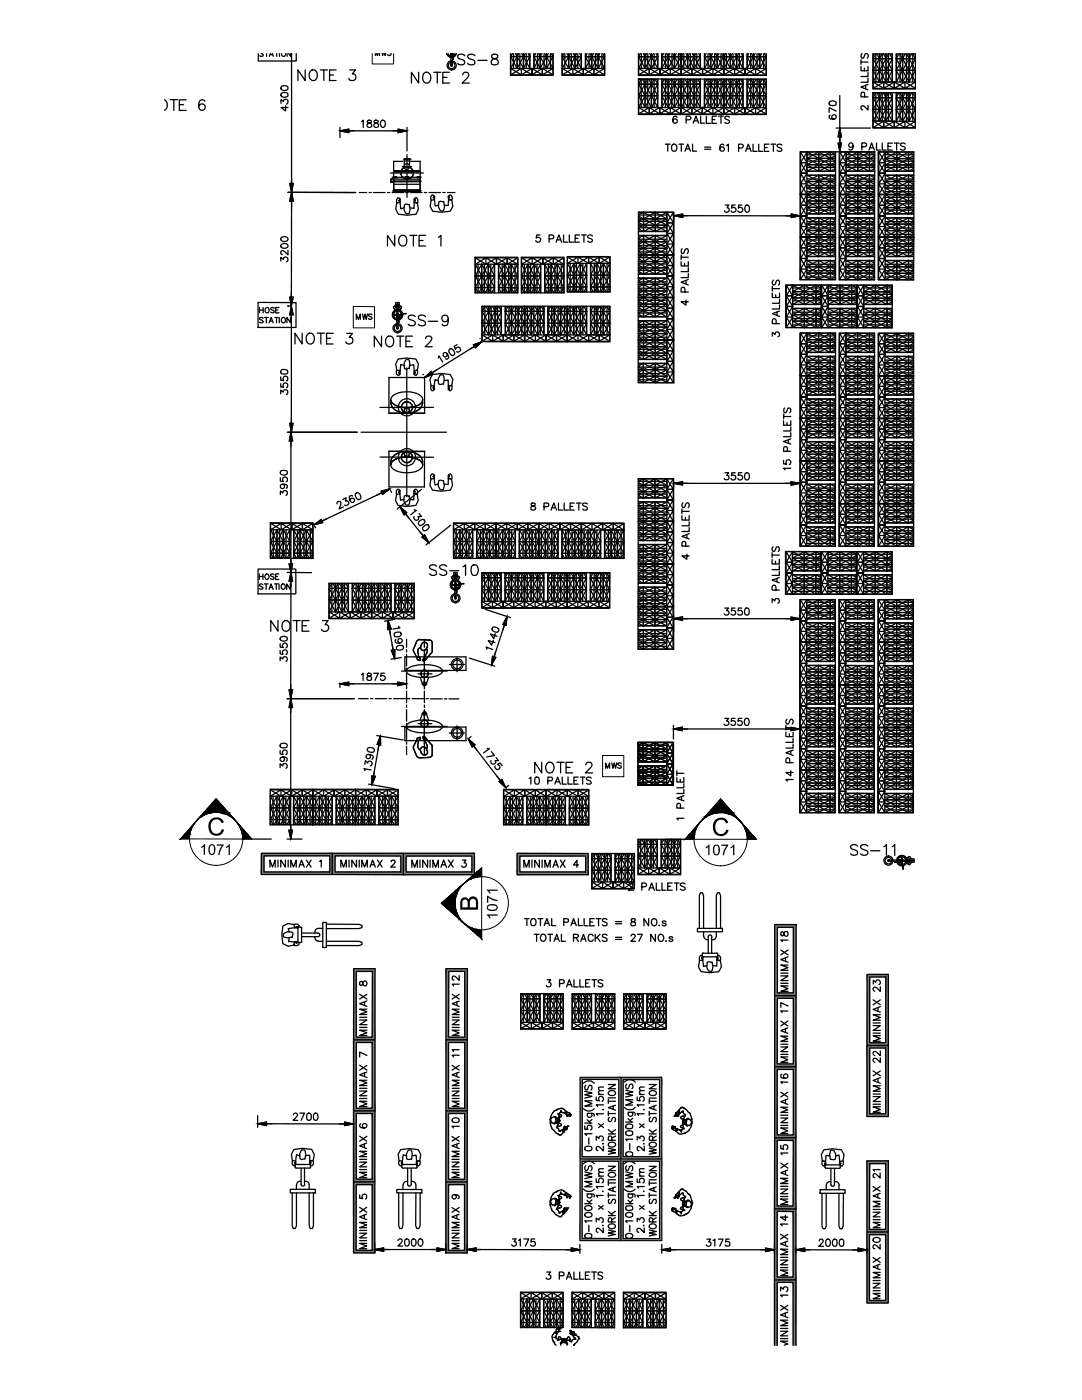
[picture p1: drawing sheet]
<svg xmlns="http://www.w3.org/2000/svg" width="216mm" height="279mm" viewBox="0 0 216 279" stroke-linecap="round" stroke-linejoin="round" font-family="sans-serif">
<!-- layer: 100_dimen -->
<g fill="none" stroke="#000" stroke-width=".25">
<path d="M56.1 18.7l.6-.3a.61 .61 0 0 1 .8 .6 .78 .78 0 0 1-.7 .4 .78 .78 0 0 1-.7-.4zM56.1 17.3l.6-.2a.61 .61 0 0 1 .8 .5 .78 .78 0 0 1-.7 .5 .78 .78 0 0 1-.7-.5zM58.2 10.7v27M167.6 19.1v6.5M56.1 20.6v-.7l.5 .4a.48 .48 0 0 1 .7-.4 .48 .48 0 0 1-.1 .9M57 21.1v1l-.9-.7h1.4M57.5 38.4h13.5M58.2 39.1l-.1 21.3M67.8 25.4v2.1M68.6 26.1h11.9M72.2 24.2l.3-.2v1.4M73.4 24.1l-.1 .2 .2 .2a.48 .48 0 0 1 .7 .3 .48 .48 0 0 1-.3 .6 .48 .48 0 0 1-.6-.3 .67 .67 0 0 1 .8-.6v-.3a.48 .48 0 0 0-.7-.1z"/>
<path d="M74.7 24.1l-.1 .2 .3 .2a.48 .48 0 0 1 .6 .3 .48 .48 0 0 1-.3 .6 .48 .48 0 0 1-.6-.3 .67 .67 0 0 1 .8-.6l.1-.3a.48 .48 0 0 0-.8-.1zM76.1 24.1a.45 .45 0 0 1 .7 .1l.1 .4a.67 .67 0 0 1-.6 .8 .89 .89 0 0 1-.2-1.3zM81.2 25.4v4.7M165.5 20.3l.5-.2a.61 .61 0 0 1 .8 .6l-.2 .3h-.9l-.2-.1zM165.6 23l-.1 .4a.76 .76 0 0 0 .7 .4 .76 .76 0 0 0 .6-.5 .44 .44 0 0 0-.4-.4 .44 .44 0 0 0-.4 .4 .44 .44 0 0 0 .4 .5M166.8 22.2l-1.3-.7v.9M166.8 30.3h6.9M166.8 25.6h6.9M167.6 26.3v3.3M56 52.1v-.7l.6 .4a.46 .46 0 0 1 .7-.4 .46 .46 0 0 1-.1 .8M56.1 48.8a.7 .7 0 0 1 .9-.3 .7 .7 0 0 1 .4 .8 .7 .7 0 0 1-.9 .3 .7 .7 0 0 1-.4-.8zM56.1 47.4a.7 .7 0 0 1 .9-.2 .7 .7 0 0 1 .4 .8 .7 .7 0 0 1-.9 .2 .7 .7 0 0 1-.4-.8z"/>
<path d="M57.5 49.9v1l-.7-.7-.7-.1-.1 .4 .4 .3M134.5 43v.8M135.2 43l23.7 .1M144.7 40.9h.7l-.4 .6a.48 .48 0 0 1 .4 .8 .48 .48 0 0 1-.9-.2M146.7 40.9h-.7v.7a.51 .51 0 0 1 .8 0 .51 .51 0 0 1-.2 .7 .51 .51 0 0 1-.7-.2M148.1 40.9h-.7l-.1 .7a.51 .51 0 0 1 .8 0 .51 .51 0 0 1-.1 .7 .51 .51 0 0 1-.8-.2M148.8 41a.43 .43 0 0 1 .7 .2v.4a.6 .6 0 0 1-.5 .8 .89 .89 0 0 1-.2-1.4zM159.7 43.5v.3M56 78.6v-.8l.5 .5a.48 .48 0 0 1 .8-.4 .48 .48 0 0 1-.1 .8M56 76.6v.6l.6 .1a.49 .49 0 0 1 0-.8 .49 .49 0 0 1 .8 .2 .49 .49 0 0 1-.2 .7M56 75.2v.7l.6 .1a.5 .5 0 0 1 0-.8 .5 .5 0 0 1 .7 .1 .5 .5 0 0 1-.1 .7M56.1 73.9l.5-.2a.61 .61 0 0 1 .8 .6l-.2 .3h-.9l-.2-.1z"/>
<path d="M57.4 61.1h.1M57.4 61.1h.4M58.1 61.8v23.7M84.3 74.7h.1M87.4 71.4l.2-.4 .7 1.2M89.2 70.6a.43 .43 0 0 1-.2 .6 .43 .43 0 0 1-.6-.4 .43 .43 0 0 1 .6-.4l.2 .2a.68 .68 0 0 1 .1 1.1l-.4-.1M89.7 69.7l.1-.1a.77 .77 0 0 1 .8 .4 .77 .77 0 0 1-.1 .9 .76 .76 0 0 1-1-.8zM91.2 68.8l-.6 .3 .3 .6a.49 .49 0 0 1 .6-.4 .49 .49 0 0 1 .3 .7 .49 .49 0 0 1-.7 .2M95.6 68.6l-10.3 6.4M95.8 67.6h.1M55.9 98.7v-.7l.5 .4a.48 .48 0 0 1 .8-.4 .48 .48 0 0 1-.1 .9M55.9 95.4v.6l.6 .1a.51 .51 0 0 1 0-.8 .51 .51 0 0 1 .8 .1 .51 .51 0 0 1-.2 .8"/>
<path d="M56 94.1l.5-.2h.6l.2 .2v.3a.78 .78 0 0 1-.7 .4 .78 .78 0 0 1-.7-.4zM56.4 96.6a.45 .45 0 0 1 .4 .6 .45 .45 0 0 1-.7 .2 .45 .45 0 0 1 0-.7 .71 .71 0 0 1 .8-.1 .71 .71 0 0 1 .4 .8h-.2M57.3 86.3h14M58.1 87v26.6M68.4 99.7l.7-.4-.2 .7a.48 .48 0 0 1 .6 .2 .48 .48 0 0 1-.1 .7 .48 .48 0 0 1-.6-.1M70.3 99l-.1-.1a.44 .44 0 0 0-.5 .4 .81 .81 0 0 0 .8 1 .44 .44 0 0 0 .2-.6 .44 .44 0 0 0-.5-.3 .44 .44 0 0 0-.3 .6M70.9 98.5a.46 .46 0 0 1 .7 0l.3 .2a.61 .61 0 0 1-.2 1l-.4-.1-.3-.3zM77.1 97.9l-13.8 6.5M77.9 97.8l.2 .4M84.1 97.6l-4.8 4M134.4 96.3v.9M135.1 96.5h23.8"/>
<path d="M144.7 94.3h.7l-.4 .6a.47 .47 0 0 1 .4 .7 .47 .47 0 0 1-.7 .1l-.2-.2M146.7 94.3h-.7l-.1 .6a.51 .51 0 0 1 .8 0 .51 .51 0 0 1-.1 .8 .51 .51 0 0 1-.7-.2M148.1 94.3h-.7l-.1 .6a.51 .51 0 0 1 .8 0 .51 .51 0 0 1-.2 .8 .51 .51 0 0 1-.7-.2M148.8 94.4a.45 .45 0 0 1 .7 .2v.3a.67 .67 0 0 1-.5 .9 .89 .89 0 0 1-.2-1.4zM159.6 96.3v.9M57.7 114.2h-.4l4.9 .1M58.1 115l-.1 23.7M62.8 105l.2 .4M67.3 100.6l.1-.5h.4l.2 .2-.3 1.3 .8-.4M80.2 101.7l4.9 6.1M82.6 101.7l.5 .1-1.1 .9M83.6 102.5l.5 .6h-.7a.48 .48 0 0 1-.2 .8 .48 .48 0 0 1-.6-.5v-.3"/>
<path d="M83.7 104a.6 .6 0 0 1 .9-.2l.1 .1a.82 .82 0 0 1-1.1 .9l-.1-.3zM84.6 105a.66 .66 0 0 1 .9-.2l.1 .1a.82 .82 0 0 1-1.1 .9l-.2-.3zM89.9 104.8l-4.9 3.9M55.9 131.9v-.8l.5 .4a.46 .46 0 0 1 .8-.3 .46 .46 0 0 1-.2 .8M55.9 129.8v.7l.6 .1a.5 .5 0 0 1-.1-.8 .5 .5 0 0 1 .8 .1 .5 .5 0 0 1-.2 .7M55.9 128.5v.6l.6 .1a.51 .51 0 0 1 0-.7 .51 .51 0 0 1 .8 .1 .51 .51 0 0 1-.3 .7M56 127.2a.7 .7 0 0 1 .8-.3 .7 .7 0 0 1 .4 .8 .7 .7 0 0 1-.8 .3 .7 .7 0 0 1-.4-.8zM57.3 139.4h13.4M67.8 136.3v.9M68.6 136.5h11.8M72.1 134.6l.3-.2v1.4M73.3 134.4v.3l.2 .2a.55 .55 0 0 1 .6 .4 .44 .44 0 0 1-.6 .5 .44 .44 0 0 1-.1-.8l.6-.2 .1-.2a.54 .54 0 0 0-.8-.2z"/>
<path d="M74.6 134.4h.9l-.7 1.4M76.7 134.4h-.7v.6a.5 .5 0 0 1 .7-.1 .5 .5 0 0 1 0 .8 .5 .5 0 0 1-.8-.2M77.5 124.5l1.1 6.3M78.8 123.6l-2.1 .4M78.8 126.3l.4-.1a.61 .61 0 0 1 .9 .4 .77 .77 0 0 1-.7 .5 .77 .77 0 0 1-.8-.5zM79 127.6l-.1 .4a.75 .75 0 0 0 1.2 .2 .44 .44 0 0 0 0-.7 .44 .44 0 0 0-.7 .1 .44 .44 0 0 0 .2 .7h.3M79.1 129.1a1.03 1.03 0 0 1 1.3-.2l.1 .5-.5 .3a.63 .63 0 0 1-.9-.4zM79.5 125l.3 .3-1.4 .2M80.1 131.2l-2.1 .4M81.1 136.3v.9M93.7 131.3l5 1.7M96.8 121.6l5.1 1.7"/>
<path d="M97.1 129.6l-.1-.5 1.3 .5M98.4 125.2h.5a.6 .6 0 0 1 .6 .7l-.3 .3-.4-.1a.6 .6 0 0 1-.6-.7zM98.4 127.8l-.3 1-.7-1 1.4 .5M98.8 126.5l-.3 1-.7-1 1.4 .5M101 123.7l-2.7 8.4M134.4 122.8v3.3M135.1 123.5h23.8M144.6 121.4h.8l-.4 .5a.48 .48 0 0 1 .3 .7 .48 .48 0 0 1-.8-.1M146.7 121.4h-.7l-.1 .5a.49 .49 0 0 1 .8 .1 .49 .49 0 0 1-.1 .7 .49 .49 0 0 1-.7-.2M148 121.4h-.7v.5a.49 .49 0 0 1 .7 .1 .49 .49 0 0 1-.1 .7 .49 .49 0 0 1-.7-.2M148.8 121.4h.5l.2 .2v.9l-.2 .2h-.5l-.2-.2v-.6zM159.6 122.8v.4"/>
<path d="M55.9 153.2v-.8l.5 .5a.47 .47 0 0 1 .5-.5 .47 .47 0 0 1 .5 .4 .47 .47 0 0 1-.4 .5M55.9 149.8v.7l.6 .1a.5 .5 0 0 1-.1-.8 .5 .5 0 0 1 .8 .1 .5 .5 0 0 1-.2 .7M55.9 148.5l.6-.2a.61 .61 0 0 1 .8 .6l-.3 .3h-.9l-.2-.1zM56.4 151.1a.44 .44 0 0 1 .4 .6 .44 .44 0 0 1-.7 .2 .44 .44 0 0 1 0-.7l.3-.1a.67 .67 0 0 1 .9 .5l-.2 .3M58 140.2v26.5M72.8 152.6l.1-.8 .5 .5a.47 .47 0 0 1 .5-.4 .47 .47 0 0 1 .4 .5 .47 .47 0 0 1-.4 .5M73.4 149.3l.6-.1a.66 .66 0 0 1 .7 .6 .81 .81 0 0 1-1.4-.2zM73.5 156.5l5.3 .9M73.6 150.6a.43 .43 0 0 1 .2 .6 .43 .43 0 0 1-.7 0 .43 .43 0 0 1 .2-.6h.3a.64 .64 0 0 1 .8 .6l-.2 .3M74 153.7l-1.4-.3 .2 .4M75.2 146.8l5.2 .9M75.8 147.6l-1.4 8.3"/>
<path d="M93.9 148l6.6 8.6M94 147l-.5 .4M97.2 149.3l.4 .1-1.1 .9M98.1 150l.6 .8-1.6 .3M99 151.2l.5 .6h-.7a.48 .48 0 0 1-.4 .7 .48 .48 0 0 1-.4-.7M100.2 152.8l-.4-.5-.5 .3a.51 .51 0 0 1 .5 .5 .51 .51 0 0 1-.7 .5 .51 .51 0 0 1-.3-.7M101.5 156.7l-.5 .4M134.4 144.8v2.7M135.1 145.5h23.7M144.6 143.4h.8l-.4 .5a.48 .48 0 0 1 .3 .7 .48 .48 0 0 1-.8-.1M146.7 143.4h-.7l-.1 .6a.5 .5 0 0 1 .8-.1 .5 .5 0 0 1-.1 .8 .5 .5 0 0 1-.7-.2M148 143.4h-.7l-.1 .6a.5 .5 0 0 1 .8-.1 .5 .5 0 0 1-.1 .8 .5 .5 0 0 1-.7-.2"/>
<path d="M148.7 143.4h.4a.78 .78 0 0 1 .4 .7 .78 .78 0 0 1-.4 .7h-.2a.88 .88 0 0 1-.2-1.4zM159.6 144.8v3.4M57.3 167.5h3M51.4 222.7v2.3M52.1 224.3h17.7M58.6 222.5v-.2l.5-.1 .2 .1 .1 .3-.9 1h.9M59.8 222.2h1l-.7 1.4M61.4 222.2h.2a.74 .74 0 0 1 .5 .7 .74 .74 0 0 1-.5 .7 .93 .93 0 0 1-.2-1.4zM62.8 222.2h.1a.74 .74 0 0 1 .6 .7 .74 .74 0 0 1-.6 .7 .93 .93 0 0 1-.1-1.4zM70.5 223.6v19M74.8 248.1v2M75.5 249.4h12.7"/>
<path d="M79.4 247.6l.3-.3 .5 .1-.1 .6-.7 .7h.9M80.9 247.3a.45 .45 0 0 1 .7 .2l.1 .3a.67 .67 0 0 1-.6 .9 .98 .98 0 0 1-.2-1.4zM82.3 247.3a.45 .45 0 0 1 .6 .2l.1 .3a.67 .67 0 0 1-.5 .9 .98 .98 0 0 1-.2-1.4zM83.6 247.3a.45 .45 0 0 1 .7 .2l.1 .3a.67 .67 0 0 1-.6 .9 .89 .89 0 0 1-.2-1.4zM89 248.1v2M93.2 248.3v1.8M93.9 249.4h21.1M102.2 247.3h.8l-.4 .5a.46 .46 0 0 1 .3 .7 .46 .46 0 0 1-.8-.1M103.5 247.6l.3-.3v1.4M104.5 247.3h1l-.7 1.4M106.7 247.3h-.7v.6a.49 .49 0 0 1 .7 0 .49 .49 0 0 1-.1 .7 .49 .49 0 0 1-.7-.2M115.7 248.3v1.8"/>
<path d="M132.1 248.3v1.8M132.7 249.4h21.2M141.1 247.3h.7l-.4 .5a.47 .47 0 0 1 .4 .7 .47 .47 0 0 1-.7 .2l-.2-.3M142.3 247.6l.3-.3v1.4M143.4 247.3h.9l-.7 1.4M145.5 247.3h-.7v.6a.49 .49 0 0 1 .7 0 .49 .49 0 0 1-.1 .7 .49 .49 0 0 1-.7-.2M154.5 248.4v1.7M158.8 249v1.1M159.5 249.4l12.8 .1M163.5 247.6l.2-.3h.3l.3 .4-.9 1h1M164.9 247.4a.43 .43 0 0 1 .7 .2l.1 .3a.66 .66 0 0 1-.5 .8 .89 .89 0 0 1-.3-1.3zM166.3 247.4a.43 .43 0 0 1 .7 .2v.3a.6 .6 0 0 1-.5 .8 .89 .89 0 0 1-.2-1.3z"/>
<path d="M167.7 247.4a.43 .43 0 0 1 .6 .2l.1 .3a.6 .6 0 0 1-.5 .8 .89 .89 0 0 1-.2-1.3zM173 249v1.1"/>
</g>
<!-- layer: 0 -->
<g fill="#000" stroke="#000" stroke-width=".2">
<path d="M57.8 36.6h.7l-.3 1.8zM58.2 38.4l.3 1.8h-.7zM67.8 26.1l1.8-.3v.7zM79.4 25.8l1.8 .3-1.8 .4zM167.2 28.6h.7l-.3 1.7zM167.6 25.6l.3 1.7h-.7zM134.5 43l1.7-.3v.7zM157.9 42.7l1.8 .4-1.8 .3zM57.8 59.3h.7l-.4 1.8zM58.1 61.1l.4 1.8h-.7zM84.7 75.3l1.3-1.2 .4 .6zM94.5 68.8l1.7-.6-1.4 1.2z"/>
<path d="M58.1 86.3l.3 1.7h-.7zM57.8 84.5h.7l-.4 1.8zM76 98l1.8-.4-1.5 1.1zM134.4 96.5l1.8-.4v.7zM157.8 96.1l1.8 .4-1.8 .3zM57.7 112.5h.7l-.3 1.7zM58.1 114.2l.3 1.8h-.7zM62.7 104.7l1.4-1 .3 .6zM79.8 101.2l1.4 1.1-.6 .5zM84.2 107.2l.5-.5 .9 1.6zM57.7 137.7h.7l-.4 1.7zM58 139.4l.4 1.8h-.7z"/>
<path d="M67.8 136.5l1.8-.4v.7zM77.4 123.9l.7 1.6-.7 .2zM78.1 129.8l.7-.1v1.7zM79.3 136.1l1.8 .4-1.8 .3zM98.3 131l.6 .2-.8 1.5zM101.2 123l-.2 1.8-.7-.2zM134.4 123.5l1.8-.4v.7zM157.8 123.1l1.8 .4-1.8 .3zM74.2 154.8l.7 .1-.7 1.7zM75.9 146.9l.1 1.8-.8-.1zM93.4 147.5l1.4 1.2-.6 .4zM99.6 156l.5-.4 .8 1.6z"/>
<path d="M134.4 145.5l1.8-.4v.7zM157.8 145.1l1.8 .4-1.8 .3zM57.6 165.7h.7l-.3 1.8zM51.4 224.3l1.8-.4v.7zM68.8 223.9l1.7 .4-1.7 .3zM74.8 249.4l1.8-.4v.8zM87.2 249l1.8 .4-1.8 .4zM93.2 249.4l1.8-.4v.8zM114 249l1.7 .4-1.7 .4zM132.1 249.4l1.7-.3v.7zM152.8 249.1l1.7 .3-1.7 .4zM158.8 249.4l1.8-.3v.7z"/>
<path d="M171.2 249.1l1.8 .4-1.8 .3z"/>
</g>
<g fill="none" stroke="#000" stroke-width=".25">
<path d="M58.2 10.7h.1M58.2 35.5v2.9l-.4-1.8h.7l-.7 3.6h.7l-.3-1.8v2.8M67.8 26.1l1.8 .4v-.7l-1.8 .3h2.9M78.4 26.1h2.8l-1.8 .4v-.7l1.8 .3M167.6 27.5v2.8l-.4-1.7h.7l-.3 1.7M167.6 25.6l-.4 1.7h.7l-.3-1.7v2.8M58.1 58.2v2.9l-.3-1.8h.7l-.7 3.6h.7l-.4-1.8v2.8M134.5 43l1.7 .4v-.7l-1.7 .3h2.8M156.8 43.1h2.9l-1.8 .3v-.7l1.8 .4M87.1 73.9l-2.4 1.4 1.3-1.2 .4 .6-1.7 .6M96.2 68.2l-1.7 .6 .3 .6 1.4-1.2-2.5 1.5M58.1 86.3l-.4 1.7h.7l-.3-1.7v2.8"/>
<path d="M58.1 83.4v2.9l-.3-1.8h.7l-.4 1.8M77.8 97.6l-1.8 .4 .3 .7 1.5-1.1-2.6 1.2M134.4 96.5l1.8 .3v-.7l-1.8 .4h2.9M156.8 96.5h2.8l-1.8 .3v-.7l1.8 .4M58.1 111.4v2.8l-.4-1.7h.7l-.7 3.5h.7l-.3-1.8v2.9M65.2 103.5l-2.5 1.2 1.4-1 .3 .6-1.7 .4M79.8 101.2l.8 1.6 .6-.5-1.4-1.1 1.8 2.2M83.8 106.1l1.8 2.2-1.4-1.1 .5-.5 .9 1.6M58 136.6v2.8l-.3-1.7h.7l-.7 3.5h.7l-.4-1.8v2.9M67.8 136.5l1.8 .3v-.7l-1.8 .4h2.9M77.4 123.9v1.8l.7-.2-.7-1.6 .5 2.7M78.2 128.6l.6 2.8-.7-1.6 .7-.1v1.7"/>
<path d="M78.3 136.5h2.8l-1.8 .3v-.7l1.8 .4M98.9 130.1l-.8 2.6 .2-1.7 .6 .2-.8 1.5M101.2 123l-.9 1.6 .7 .2 .2-1.8-.9 2.7M134.4 123.5l1.8 .3v-.7l-1.8 .4h2.9M156.7 123.5h2.9l-1.8 .3v-.7l1.8 .4M74.7 153.8l-.5 2.8v-1.8l.7 .1-.7 1.7M75.9 146.9l-.7 1.7 .8 .1-.1-1.8-.5 2.8M93.4 147.5l.8 1.6 .6-.4-1.4-1.2 1.7 2.2M99.2 154.9l1.7 2.3-1.3-1.2 .5-.4 .8 1.6M134.4 145.5l1.8 .3v-.7l-1.8 .4h2.8M156.7 145.5h2.9l-1.8 .3v-.7l1.8 .4M58 164.6v2.9l-.4-1.8h.7l-.3 1.8"/>
<path d="M51.4 224.3l1.8 .3v-.7l-1.8 .4h2.8M67.7 224.3h2.8l-1.7 .3v-.7l1.7 .4M74.8 249.4l1.8 .4v-.8l-1.8 .4h2.8M86.1 249.4h2.9l-1.8 .4v-.8l1.8 .4M93.2 249.4l1.8 .4v-.8l-1.8 .4h2.9M112.9 249.4h2.8l-1.7 .4v-.8l1.7 .4M132.1 249.4l1.7 .4v-.7l-1.7 .3h2.8M151.7 249.4h2.8l-1.7 .4v-.7l1.7 .3M158.8 249.4l1.8 .4v-.7l-1.8 .3h2.8M170.2 249.5h2.8l-1.8 .3v-.7l1.8 .4"/>
</g>
<!-- layer: TRANSPORT -->
<g fill="none" stroke="#000" stroke-width=".25">
<path d="M59.5 187.9l.1 .2M59.6 185.1h.4M59.6 188.1h.4M59.6 185l-.1 .2v2.7M60 185l.2 .2M60.2 186.2h3.3a.36 .36 0 0 1 .3 .4 .36 .36 0 0 1-.3 .3h-3.3M60.2 185.2v2.7M60.2 187.9l-.2 .2M62.8 186.9a.74 .74 0 0 0 .7 .9M62.8 186v.2M63.5 187.9h.9M63.5 185.3h.9"/>
<path d="M63.5 185.3a.7 .7 0 0 0-.7 .7M64.4 184.1h.7v5h-.7zM65.1 184.4l6.5 .1 .6 .2v.4l-.6 .2h-6.5M65.1 187.9h6.5l.6 .2v.4l-.6 .2h-6.5M139.2 185.3h5v.7h-5zM139.5 185.3v-6.5l.3-.6h.4l.2 .6v6.5M140.1 190.4v.3M140.1 190.4l.2-.2h2.7l.2 .2M140.1 190.7l.2 .2M140.3 191h2.7M140.4 186v.8M140.4 186.8a.7 .7 0 0 0 .7 .7"/>
<path d="M141.1 187.6h.2M141.3 190.2v-3.2a.36 .36 0 0 1 .4-.4 .36 .36 0 0 1 .3 .4v3.2M142 187.6h.2M142.9 185.3v-6.5l.2-.6h.5l.2 .6v6.5M142.9 186v.8M142.9 186.8a.7 .7 0 0 1-.7 .7M143.2 190.4v.3M143.2 190.7l-.2 .2M57.9 237.3h5v.8h-5zM58.3 238.1v6.5l.2 .6h.4l.3-.6v-6.5M58.9 232.9l.2 .2M59.1 233.1h2.7"/>
<path d="M59.1 232.4h2.7M59.1 232.4l-.2 .1v.4M59.2 236.5v.8M59.9 235.8h.2M59.9 235.7a.7 .7 0 0 0-.7 .7M60.1 233.1v3.3a.36 .36 0 0 0 .3 .3 .36 .36 0 0 0 .4-.3M60.8 235.8h.2M60.8 233.1v3.3M61 235.7a.7 .7 0 0 1 .7 .7v.9M61.7 238.1v6.5l.2 .6h.4l.2-.6v-6.5M61.8 232.4l.2 .1M61.9 232.6v.3"/>
<path d="M62 232.9l-.2 .2M79.2 237.4h5v.7h-5zM79.6 238.1v6.5l.2 .6h.4l.2-.6v-6.5M80.2 232.6v.3M80.2 232.9l.2 .2h2.6M80.4 236.5v.9M81.1 235.8h.2M81.1 235.8a.7 .7 0 0 0-.7 .7M81.3 233.1v3.3a.36 .36 0 0 0 .4 .3 .36 .36 0 0 0 .4-.3v-3.3M82.1 235.8h.2M82.3 235.8a.7 .7 0 0 1 .7 .7v.9M83 238.1l-.1 6.5 .3 .6h.4l.2-.6v-6.5"/>
<path d="M83 232.4h-2.6l-.2 .2M83.1 232.4l.1 .2M83.2 232.6v.3M83.2 232.9l-.1 .2M163.6 237.4h5v.8h-5zM164 238.2v6.5l.2 .5h.4l.3-.5v-6.5M164.6 232.6v.4M164.6 233l.2 .2h2.7M164.9 236.5v.9M165.6 235.8h.2M165.6 235.8a.7 .7 0 0 0-.7 .7M165.8 233.2v3.2a.36 .36 0 0 0 .4 .4 .36 .36 0 0 0 .3-.4v-3.2"/>
<path d="M166.5 235.8h.2M166.7 235.8a.7 .7 0 0 1 .7 .7M167.4 238.2v6.5l.2 .5h.4l.2-.5 .1-6.5M167.4 236.5v.9M167.5 232.5l-2.7-.1-.2 .2M167.5 232.4l.2 .2M167.7 232.6v.4M167.7 233l-.2 .2"/>
</g>
<!-- layer: people -->
<g fill="none" stroke="#000" stroke-width=".25">
<path d="M79.4 39.5h.3l.1 .2-.2 .4 .2-.4h.1l-.1 .7-.6 .1-.1-.7zM82.8 39.5l.3-.1 .3 .4-.1 .7-.7-.1v-.7h.1l.2 .4zM86 40l-.2 1.2 .5 .9 1.8 .3 1.7-.3 .6-.9-.3-1.3-.6-.1-.1 1.2-.8-.1M86.2 38.9l.3 .1v.5l.1-.3h.2l-.1 .6-.7 .2v-.7zM86.7 39.8l.1 1.3 .7-.2M89.4 39.2h.2l.1 .3-.1-.4 .3-.2 .3 .4-.1 .6-.6-.1zM79.2 40.5l-.2 1.2 .5 1 1.8 .3 1.7-.3 .5-1-.2-1.2-.7-.1v1.2l-.8-.1M79.8 40.4l.2 1.3 .7-.2M80.7 40.9l.3-.2 .7 .2 .1 .9-.3 .9h-.4l-.2-.2-.3-.7zM87.6 40.3l.3-.1 .6 .1 .2 .9-.3 .9h-.5l-.4-.8zM79.2 73.9l.6 .1 .1 .7h-.2l-.1-.4v.6h-.2l-.3-.3zM80.6 72.9l-.6-.2-.2 1.3"/>
<path d="M80.9 71.9l.2-.2h.4l.3 .9-.2 .9-.6 .2-.3-.2-.1-.9zM81.8 72.9l.8-.1v1.2l.7-.1 .2-1.2-.5-1-1.8-.3-1.8 .3-.4 1 .2 1.2M82.6 74l.7-.1v.7l-.2 .3h-.3l-.1-.2 .2-.4-.2 .4h-.1zM86 76.9l.6 .2 .1 .6h-.1l-.2-.4 .2 .5-.1 .1-.3 .1-.2-.4zM87.5 76l-.7-.2-.2 1.3M87.9 74.8h.5l.3 .9-.2 .9-.7 .1-.3-.1-.1-1zM88.6 76l.8-.2 .1 1.3 .6-.2 .3-1.2-.6-1-1.7-.2-1.8 .2-.5 1 .2 1.2M89.5 77.1l.6-.2 .1 .7-.3 .4-.4-.2 .2-.4-.2 .3h-.1zM79.1 98.7l-.2 1.2 .5 1 1.8 .2 1.8-.2 .5-1-.3-1.2-.6-.2v1.3l-.8-.2M79.3 97.6l.4 .2-.1 .4 .3-.3-.1 .6-.7 .2v-.8zM79.8 98.5l.1 1.4 .7-.3M80.7 99l.3-.1 .6 .1 .2 .9-.3 .9h-.5l-.4-.8z"/>
<path d="M82.6 97.9h.1l.1 .3-.1-.4 .3-.2 .3 .3-.1 .8-.6-.2zM86 95.6l-.2 1.2 .5 1 1.8 .2 1.7-.2 .5-1-.2-1.2-.6-.1-.1 1.2-.8-.1M86.2 94.6l.4 .2-.2 .4 .3-.3-.1 .6-.6 .1-.1-.7zM86.6 95.5l.2 1.3 .7-.2M87.5 96l.3-.2 .7 .2 .2 .9-.3 .9-.5-.1-.5-.8zM89.4 94.9h.1l.2 .3-.2-.4 .4-.2 .3 .3-.1 .7-.6-.1zM82.5 129.9l.7 1.3M82.5 129.6v.2M83.1 128.1l-.6 1.5M83.7 131.7h.1M83.7 131.6l.2 .1M83.8 127.7h1.9l.3 .1 .2 .5"/>
<path d="M83.8 131.5h.1M83.8 127.6l-.5 .2-.2 .3M83.8 131.5h-.1M83.9 131.4l-.4-.4-.3 .2a.62 .62 0 0 0 .6 .5M83.9 129.2a.7 .7 0 0 0-.5 .7l.1 1.1M83.9 129a.9 .9 0 0 1 .8-.8 .61 .61 0 0 1 .6 .8M84 129a.61 .61 0 0 0 .3 .8 .61 .61 0 0 0 .8-.4M85.1 129.4l.2 .5-.1 .3M85.2 130.2l-.5 1.1M85.3 129.1l-.2 .4M86.2 130.2l-1.3 1.5-.5 .2v-.2l.3-.4 .3 .2M86.2 128.3v1.6"/>
<path d="M86.3 129.9l-.1 .3M82.5 149.3l.6 1.5 .4 .4h2.2M82.5 149v.3M83.2 147.7l-.7 1.3M83.4 148.9a.7 .7 0 0 0 .5 .8M83.5 147.9l-.2 1.1M83.7 147.3l.1-.1a.58 .58 0 0 0-.6 .5l.3 .2 .3-.5M83.7 147.4h.1M83.8 147.4h.1M83.9 149.9l.2 .5M83.9 149.9a.61 .61 0 0 1 .3-.8 .61 .61 0 0 1 .9 .3l.1 .4a.6 .6 0 0 1-.3 .8 .6 .6 0 0 1-.8-.3M84.7 147.6l.6 1.3-.2 .6"/>
<path d="M85 147.4l-.3 .2-.3-.4v-.2l.5 .2 1.3 1.6v1.9M86.2 150.6l-.2 .4-.3 .1M56.5 186.4l.9-.4h.9l.2 .3-.2 .7-.9 .2-.7-.2zM58.6 184.5l.8-.1 .3 .3v.3l-.6-.1 .4 .2v.1h-.7zM58.6 184.5l-1.1-.2-1.1 .5-.2 1.7 .2 1.8 1.1 .5 1.1-.2 .2-.6-1.2-.1 .1-.8M58.8 188l.7-.1v.2l-.4 .1 .6-.1v.3l-.3 .3h-.6l-.2-.1zM58.8 185.2l-1.3 .1 .2 .7M139.6 191.7l-.2 1.2 .5 1 1.8 .2 1.7-.2 .5-1-.2-1.2-.6-.1-.1 1.2-.8-.1M139.8 190.7l.4 .2-.2 .4 .3-.3-.1 .6-.6 .1-.1-.7zM140.2 191.6l.2 1.3 .7-.2M141.1 192.1l.3-.2 .7 .2 .2 .9-.3 .9-.5-.1-.5-.8zM143.2 190.7h.3l.3 .3-.1 .7-.6-.1-.1-.6h.1l.2 .3z"/>
<path d="M58.3 231.6l.7 .2 .1 .6h-.2l-.1-.4 .1 .4v.2h-.3l-.3-.3zM59.8 230.7l-.6-.3-.2 1.4M60.1 229.6l.2-.1 .5 .1 .2 .8-.2 .9-.6 .1-.3-.1-.1-1zM61 230.7l.8-.2v1.3l.7-.2 .2-1.2-.5-1-1.8-.2-1.8 .2-.5 1 .2 1.2M61.8 231.8l.7-.2v.7l-.2 .3h-.3l-.1-.2 .1-.4-.1 .4h-.1zM79.6 231.6l.7 .2 .1 .6h-.2l-.1-.3 .1 .5-.3 .1-.3-.4zM81.1 230.7l-.7-.3-.1 1.4M81.4 229.7l.1-.2h.5l.1 .1 .2 .8-.2 .9-.7 .1-.2-.1-.1-1zM82.2 230.7l.8-.2 .1 1.3 .6-.2 .3-1.2-.5-1-1.8-.2-1.8 .2-.5 1 .2 1.2M83.1 231.8l.6-.2 .1 .2v.5l-.3 .4-.3-.1 .1-.5-.1 .3h-.2zM110.7 239.2l.2 .1zM110.8 223a.65 .65 0 0 0-.9 .6 .65 .65 0 0 0 .9 .5l-.3 .2 .4-.2"/>
<path d="M110.8 222.9v.1M110.8 223h.1M110.8 239.3a.65 .65 0 0 0-.9 .5 .65 .65 0 0 0 .9 .6l-.2 .2M110.8 239.2h.1M110.8 239.3h.1M110.9 224.1h.1M110.9 223v1.1M110.9 239.3l-.1 1 .2 .1-.4 .2M111 221.6l1.2-.4 .9 .7M111 221.6h.1M111 221.6a2.09 2.09 0 0 0-1.1 1.4l-.1 1.1 .2 .5a3.1 3.1 0 0 0 1.6 1.9l.4-.1M111 237.9l1.1-.4 1 .7"/>
<path d="M111 237.9h.1M111 237.9a2.47 2.47 0 0 0-1.1 1.3l-.1 1.3 .2 .4a3.2 3.2 0 0 0 1.5 1.9M111 223.1l.1 .1a.33 .33 0 0 1 .4 0 .33 .33 0 0 1 .1 .4v.1M111 239.4h.5l.1 .6M111.1 224.9l.7 .8-.3 .1M111.1 239.5l.2 .2M111.2 223.3v.2M111.2 239.7v.1M111.2 239.7h.1M111.2 223.7l-.1 .2M111.2 223.5l.1 .1M111.2 223.7l.1 .1"/>
<path d="M111.2 224.7l-.1 .4M111.2 226.3h.1M111.2 239.8l.1 .2M111.3 223.7h.1M111.3 223.5v.2M111.3 223.4a.49 .49 0 0 1-.3 .7h.3l.3-.4M111.3 239.7v.5M111.3 239.8v.1M111.4 238.6h.1M111.4 222.2v.2M111.4 222.3v.1M111.4 238.6v.1"/>
<path d="M111.4 222.4h.1M111.4 222.4l.2 1.3-.5-.5M111.4 238.7h.1M111.4 238.8a.35 .35 0 0 1 .4 0 .35 .35 0 0 1 .2 .3l-.4 .3M111.4 238.7l.2 1.3-.3-.3M111.5 222.5h.1a.32 .32 0 0 1 .3 0 .32 .32 0 0 1 .2 .3l-.5 .2M111.5 224.1a.43 .43 0 0 1 .5 .5l-.4 .2-.4-.1M111.6 223.7l-.3 .2M111.6 223.7h.1M111.6 223.7l-.4 1M111.6 240h.1M111.6 240l-.4 1"/>
<path d="M111.7 226.5h.1M111.8 225.7h.1M111.8 238l.2 .2-.6 .5v-.2M111.9 221.6l.1 .3-.1-.2M111.9 237.9l.1 .3 .3 .2M112 226.4h.1M112.2 222l-.3-.1-.5 .5M112.2 222h.1M112.2 222l.5 .2M112.2 225.5l-.4 .2M112.2 225.5l.1 .2M112.3 238.4h.1"/>
<path d="M112.3 238.4h.2M112.3 225.4h.1M112.3 225.4l.1 .1M112.3 225.7l.2 .2M112.3 225.7h.1M112.4 225.5h.1M112.4 225.5v.1M112.4 225.6h.1M112.4 225.6l.1 .1M112.4 225.4h.1M112.4 225.4l-.2 .1M112.5 225.9l-.5 .5"/>
<path d="M112.5 225.9h.1M112.5 225l-.1 .4M112.5 225h.1M112.5 225.7v.2M112.5 238.4h.1M112.5 238.4l.2 .1M112.6 224.9h.1M112.6 224.9l-.1 .1M112.6 224.8v.1M112.6 224.8h.1M112.6 225.1h.1M112.6 225.1l.1 .1"/>
<path d="M112.6 238.5h.1M112.7 224.8h-.1M112.7 224.8h.1M112.7 224.9h.1M112.7 225h.1M112.7 225l-.1 .1M112.7 225.2h.1M112.7 224.9v.1M112.7 225h.2M112.7 224.8v.1M112.8 225h.1M112.9 225l-.2 .2"/>
<path d="M112.9 224.9h-.2M112.9 224.9h.1M112.9 225h.1M112.9 238.6l.2 .1v.3l.2-.3M113 222.3l.1 .4M113 222.3h.1M113 238.1h.1M113 238.1l-.3 .2v.1l.3 .2M113 238.6h.1M113 221.8a.24 .24 0 0 0-.3 .2 .24 .24 0 0 0 .3 .3M113 225.3h.1M113 225.4h.1"/>
<path d="M113 225.4l-.5 .3M113 225.3v.1M113 225v.1M113 225.2v.1M113 225.2h.1M113 225.1h.1M113 225.1v.1M113.1 221.9l-.2 .2v.2M113.1 221.9h.1M113.1 221.9l.5 .2 .2 .3M113.1 238.2l-.2 .2v.2M113.1 238.2h.1"/>
<path d="M113.1 238.2l.4 .2M113.1 222.7h.1M113.1 224.9l-.1 .2M113.1 224.9h.1M113.2 222.7h-.1M113.2 222.7h.1M113.2 222.7l.1-.3h.1l.2 .4M113.3 224.8l-.2 .1M113.3 224.8h.1M113.3 224.7v.1M113.3 224.7h.1M113.3 224.7l-.4 .3"/>
<path d="M113.3 238.7h.1M113.3 238.7l.3 .4M113.5 238.4h.1M113.5 238.4l.3 .3M113.6 222.4h.1M113.6 222.3l.2 .3M113.6 222.4l.1 .3M113.6 238.7l.1 .3M113.6 238.6l.2 .3M113.6 222.8h.1M113.6 239.1h.1M113.6 222.2l.2 .2"/>
<path d="M113.6 238.5l.2 .2M113.7 222.7l-.1 .1M113.7 222.7h.1M113.7 239l-.1 .1M113.7 239h.1M113.8 222.4h.1M113.8 222.6l-.1 .1M113.8 238.7h.1M113.8 238.9l-.1 .1M113.8 222.6h.1M113.8 238.9h.1M113.8 222.4v.2"/>
<path d="M113.8 222.5h.1M113.8 238.8h.1M113.8 238.7v.2M134 225.1l.2 .3 .6 .2M134 225.1l.2 .2M134 225h.1M134 225v.1M134 225.1h.1M134.1 224.9l.2 .3M134.1 224.9h.1M134.1 224.9l-.1 .1M134.1 224.9l.2 .2"/>
<path d="M134.1 225.2h.1M134.2 224.7l.1 .3 .2 .1M134.2 224.7h.1M134.2 224.7l-.1 .2M134.5 225.1h.1M134.5 222.7h.1M134.5 222.8h.1M134.5 239.1h.1M134.5 222.7v.1M134.6 225l.2-.2v.3l.1 .1M134.6 225h.1M134.6 225l-.1 .1"/>
<path d="M134.7 222.7l-.2 .1M134.7 222.7h.1M134.7 239l-.2 .1M134.7 239h.1M134.7 222.6h.1M134.7 222.6l-.2 .1M134.7 238.9h.1M134.7 238.9l-.2 .2M134.8 225.6h.1M134.8 222.3v.2M134.8 222.2h.1M134.8 222.2v.1"/>
<path d="M134.8 222.3h.1M134.8 222.4h.1M134.8 238.6v.2M134.8 238.8h.1M134.8 238.8l-.1 .1M134.8 238.6h.1M134.8 238.7h.1M134.8 238.9l-.1 .1M134.8 238.9h.1M134.8 238.4v.1M134.8 238.5h.1M134.8 238.5v.1"/>
<path d="M134.8 238.4h.1M134.8 222.6l.1 .1M134.8 238.9l.1 .1M134.9 225.2h-.1a.24 .24 0 0 1 .3 .2 .24 .24 0 0 1-.2 .3M134.9 225.2l.1 .3-.2 .1M134.9 225.2h.1M134.9 222.4l-.2 .2M134.9 238.7l-.1 .1M134.9 222.7h.1M134.9 239h.2M134.9 239h.1M134.9 238.9h-.1"/>
<path d="M134.9 238.9h.1M135 222.5l-.3 .2M135 238.8h.1M135 222.5v.1M135 238.8v.1M135 238.8l-.1 .1M135 222.6h.1M135 238.9h.1M135.1 238.9h.1M135.1 225.3l.5 .2M135.1 222.6h.1M135.1 222.7h.1"/>
<path d="M135.1 222.5h.1M135.1 222.6l-.2 .1M135.1 222.4l-.1 .1M135.1 222.4h.1M135.1 239h.1M135.1 238.8h.1M135.1 238.9v.1M135.1 222.5v.1M135.1 238.8v.1M135.2 222.7h.1M135.2 222.6l-.1 .1M135.2 222.6h.1"/>
<path d="M135.2 222.5h.1M135.2 222.4h.1M135.2 238.9h.1M135.2 238.8h.1M135.2 238.7h.1M135.2 238.7l-.2 .1M135.2 222.5v.1M135.2 238.8v.1M135.2 238.9h-.1M135.2 239h.1M135.2 222.4v.1M135.2 238.7v.1"/>
<path d="M135.3 238.1l-.5 .3M135.3 238.8l-.1 .2M135.3 238.8h.1M135.3 238.1l.2 .2M135.3 238.1h.1M135.3 238v.1M135.4 222.5l-.2 .2M135.4 222.5h.1M135.4 221.8l-.6 .4M135.4 221.8l.1 .2M135.4 221.8h.1M135.4 238.6h.1"/>
<path d="M135.4 238.7h.1M135.4 238.7l-.1 .1M135.4 238l.2 .1v.3M135.4 238h.1M135.4 238.6v.1M135.4 222.3h.1M135.4 222.3v.2M135.4 221.6h.1M135.4 221.6l-.1 .2M135.4 221.7h.1M135.4 221.7l.2 .1M135.4 238h-.1"/>
<path d="M135.4 222.2h.1M135.4 222.2v.1M135.5 222h.1M135.5 238.3h.1M135.5 222v.1M135.5 238.3v.1M135.5 222.2h.1M135.5 222.1h.1M135.5 222.1l-.1 .1M135.5 238.4h.1M135.5 238.4l-.1 .2M135.6 225.5h.1"/>
<path d="M135.6 221.9v.2M135.6 221.8v.1M135.6 222.1l-.1 .1M135.6 238.4h-.1M135.8 221.1l-.4 .5M135.8 221.1h.1M135.8 237.4l-.4 .6M135.8 237.4h.1M135.8 237.4a.51 .51 0 0 1 .8 .2l.9 .8M136 221l.3 .1M136 221h.1M136 221l-.2 .1"/>
<path d="M136 225.8l-.2-.2 .1 .4M136 238.2l-.4 .2M136 238.2h.1M136.1 221.9l-.5 .2M136.1 221.9h.1M136.1 238.2h.1M136.1 238.2h-.1M136.2 221.9l.6 .7M136.2 221.8h.1M136.2 221h.1M136.2 237.3h.1M136.2 223.8l.2 .6h.4"/>
<path d="M136.2 223.8h.1M136.2 223.8l.3 .3M136.2 224.5l-.4 .3a.36 .36 0 0 0 .2 .3 .36 .36 0 0 0 .4-.1M136.3 221.1l.9 .7a2.69 2.69 0 0 1 .9 2.1l-.1 .7a2.01 2.01 0 0 1-1.1 1.4l-.4 .2-.8 .1-.9-.7M136.3 221.7l-.1 .1M136.3 221.1h.1M136.3 238.1l-.2 .1 .7 .7M136.4 225.2h.1M136.5 225.3l-.1-.1-.5 .4-.3-.1M136.5 226.2h.1M136.5 223.9l.1 .1M136.5 224.1l.3 .3"/>
<path d="M136.6 223.8l-.1 .3M136.6 223.6l-.4 .2M136.6 239.9l-.4 .2M136.6 222.8l-.1 .3a1.68 1.68 0 0 0-.2 1.5l.1 .5M136.6 222.8l-.4-.1-.3 .2v.3l.5 .2M136.6 223.7l.1 .1M136.6 239.1l-.4 1 .2 1.3M136.6 239.1a.48 .48 0 0 0-.7 .4l.4 .2M136.7 224v.2M136.7 224.4h.1M136.8 223.6l-.1 .2M136.8 239.9l-.1 .2"/>
<path d="M136.8 238.7l-.2 .4M136.8 223.5l-.3-.1-.3 .4M136.8 222.4l-.2 .4M136.8 239.8l-.3-.1-.3 .4M136.9 223.4l-.4 .4v.3M136.9 239.7l-.4 .4v.3M137 224.5v.1M137 224.6l.1 .1zM137 224.5h.1M137 224.6h.1M137 223.4h-.1l.1 .1-.1 1M137.3 223.2l-.3 .2a.65 .65 0 0 1 1 .6 .65 .65 0 0 1-1 .5v.1"/>
<path d="M137.3 223.2h.1M137.3 223.2l-.2 .2M137.3 239.5l-.3 .2a.66 .66 0 0 1 1 .6 .66 .66 0 0 1-.9 .6M137.3 239.5l-.4 .2 .1 .2-.1 .9M137.3 239.5h.1M137.5 238.4l.4 .6 .2 1.1M137.5 238.4h.1M164.1 231.7l.6 .1 .1 .6h-.2l-.1-.3 .1 .5-.3 .1-.3-.3zM165.6 230.7l-.8-.1-.1 1.2-.6-.1-.2-1.3 .5-.9 1.7-.2 1.8 .2 .5 .9-.2 1.3M165.8 229.5l.5 .1 .5 .8-.1 .9-.3 .2-.7-.2-.2-.9zM166.7 230.7l.7-.2 .2 1.3M167.6 231.8l.6-.1 .1 .1v.6l-.3 .3-.3-.2 .1-.4-.1 .3h-.2z"/>
<path d="M110.6 240.6h.1M111.1 241.2l.6 .8-.1 .1M111.2 240.1l.1-.1-.1 .1M111.2 240l-.1 .2M111.2 241l-.2 .4M111.5 240.4a.39 .39 0 0 1 .4 .2 .39 .39 0 0 1 0 .4h-.7M111.5 242.8h.1M111.5 242.8h.4M111.5 242.1h.1M111.6 240l-.3 .4h-.3l.3-.2M111.6 240l-.3 .2M111.7 242h.1"/>
<path d="M111.7 242.8h.1M111.9 242.8h.1M112 242.7h.1M112 242.7l-.1 .1M112.2 241.8l-.5 .2M112.2 241.8l.1 .2M112.3 242l.2 .2M112.3 242h.1M112.3 241.7h.1M112.3 241.8h.1M112.4 241.8h.1M112.4 241.8l.1 .2"/>
<path d="M112.4 241.7h.1M112.4 241.7l-.2 .1M112.5 241.5h.1M112.5 242.2l-.5 .5M112.5 242.2h.1M112.5 241.5l-.1 .2M112.5 241.4v.1M112.5 241.4h.1M112.5 241.3h.1M112.5 241.3v.1M112.5 242v.2M112.6 241.1l-.1 .2"/>
<path d="M112.6 241.1h.1M112.6 241.3h.1M112.6 241.4h.1M112.6 241.4l.1 .1M112.7 241.1h.1M112.7 241.2h.1M112.7 241.3h.1M112.7 241.5h.1M112.7 241.2l-.1 .2M112.7 241.2h.2M112.7 241.1v.1M112.7 241.3h-.1"/>
<path d="M112.8 241.3h.1M112.9 241.3h.1M112.9 241.3l-.2 .2M112.9 241.2h.1M113 241.2h.1M113 241.2l-.1 .1M113 241.6v.1M113 241.6h.1M113 241.7h.1M113 241.7l-.5 .3M113 241.4h.1M113 241.5v.1"/>
<path d="M113 241.5h.1M113 241.3v.2M113.1 241.3l-.1 .1M113.1 241.3h.1M113.1 241.2h.1M113.1 241.1h.1M113.1 241.1l-.1 .1M113.1 241.2v.1M113.3 241.1l-.2 .1M113.3 241.1h.1M113.3 241.1h-.2M134 241.3h.1"/>
<path d="M134 241.3v.1M134 241.4h.1M134.1 241.2v.2M134.1 241.4h.1M134.1 241.2h.1M134.1 241.2l-.1 .1M134.1 241.4l.2 .1M134.1 241.2l.1 .2M134.2 241.3h.1M134.2 241.7h.1M134.2 241.7l.6 .2M134.2 241.6l-.2-.2 .2 .3"/>
<path d="M134.2 241l.1 .3 .3 .1M134.2 241.4h.1M134.2 241h.1M134.2 241l-.1 .2M134.6 241.4h.1M134.7 241.2l.2 .4M134.7 241.2h.1M134.7 241.2v-.1l-.1 .3M134.9 241.5h-.1a.24 .24 0 0 1 .3 .3 .24 .24 0 0 1-.3 .2M134.9 241.5l.1 .3-.2 .2 .7 .6h.7l.7-.3M134.9 241.5h.1M135.1 241.6l.7 .3 .1 .4"/>
<path d="M136.2 240.1l.2 .6h.4M136.2 240.1h.1M136.2 240.1l.3 .3M136.2 240.8l-.4 .3a.36 .36 0 0 0 .2 .3 .36 .36 0 0 0 .4-.1M136.4 241.5l-.6 .4 .2 .2M136.4 241.5h.1M136.4 241.5l.1 .1M136.5 241.5h.1M136.5 240.1v.3M136.5 240.2l.1 .1M136.5 240.4l.3 .3M136.6 240v.1"/>
<path d="M136.7 240.3v.2M136.9 242.3h.1M136.9 240.8l.2 .1M136.9 240.8h.1M137 240.9h.1M138.1 240.1l-.1 .8a2.19 2.19 0 0 1-1.1 1.4M138.1 240.1h.1M110.5 267.8l.5 .7M110.5 267.8h.1M110.7 267l.2-.2 .4 .6M110.8 265.8a.26 .26 0 0 0 .2 .3 .26 .26 0 0 0 .3-.3M110.9 265.8a.2 .2 0 0 0 .1 .2 .2 .2 0 0 0 .3-.2"/>
<path d="M110.9 265.8h.1M110.9 265.8a1.55 1.55 0 0 0-.7 1.1l.3 .9M110.9 266.8h.1M111.1 265.2l-.2 .6M111.1 265.2l.3-.2-.2 .2M111.1 265.2h.1M111.1 266.1l-.2 .7-.4 .1M111.2 267.4h.1M111.3 267.4h.1M111.3 265.8h.1M111.3 267.4h-.1M111.4 265h.1"/>
<path d="M111.4 265.1h.1M111.4 267.4a1.98 1.98 0 0 1 2.3 .2M111.4 265.1l-.1 .1M111.4 265.6l.3 .1M111.4 265.6h.1M111.4 265.2v.1M111.4 265.2h.1M111.5 265h.1M111.5 265.2h.1M111.5 265.1h.1M111.5 265v.1M111.6 265.1h-.2"/>
<path d="M111.6 265.7l-.4 .2M111.6 265.7h.1M111.6 265.1l.2 .1M111.6 265.1h.1M111.6 265.1l-.2 .1M111.7 265.7h.1M111.8 265.2h-.3l-.1 .4M111.8 265.2h.1M111.8 268.1h.1M111.9 268.1l.1-.2-.1 .2M111.9 268.1h.1M111.9 268.1v.4"/>
<path d="M111.9 268h.1M112 267.9l.9 .1 .1-.2 .3 .5-.2-.3v.5M112 267.2l-.3-.4a.34 .34 0 0 0-.3 .2 .34 .34 0 0 0 .1 .4M112.1 267.4v.4M112.1 267.4h.1M112.3 267.5l.5 .1M112.5 267.5h.1M112.6 267.5l-.3 .2M112.6 267.2l.2 .4M112.6 267.5h.1M112.6 267.2l-.5 .5M112.7 267.2l.4 .3-.1 .3"/>
<path d="M112.7 267.2l-.6 .2M112.7 267.7h.2M112.7 267.6h.1M112.8 267.6l.2 .2M113.1 267.3a.37 .37 0 0 1 .1-.4 .37 .37 0 0 1 .5 0v.7M113.7 267.6l.4 .2M113.7 265.5l.2 .2M113.7 265.5h.1M113.7 265.5l.1 .2M113.8 266.2l.2 .1M113.8 266.2h.1M113.8 266.1v.1"/>
<path d="M113.8 266.1h.1M113.8 265.7h.1M113.8 265.7l.1 .1M113.8 265.9v.2M113.8 265.9h.1M113.9 266.1h.1M113.9 266.1v.1M113.9 265.8l-.1 .1M113.9 265.7h.1M113.9 265.8h.1M113.9 265.7l.1 .1M113.9 265.8v.1"/>
<path d="M113.9 266.2h.1M113.9 266h.1M113.9 265.9l.2 .3M113.9 265.9h.1M113.9 266v.1M114 266.2h.1M114 266h-.1M114 266.1h.1M114 265.8h.1M114 266.3h.1M114 266.1v.1M114.1 266.3h.1"/>
<path d="M114.1 266.3l.3 .2M114.1 265.8h.1M114.1 266.2h.1M114.2 266.3h.1M114.2 265.8h.1M114.2 265.8h-.1M114.3 265.8h.1M114.4 265.8h.1M114.4 266.5v.1M114.4 266.6l.2 .4M114.4 266.5h.1M114.4 265.8l.3 .5"/>
<path d="M114.4 268.5h.1M114.5 266.5h.1M114.6 266.4l-.1 .1M114.6 266.4h.1M114.6 267h.1M114.6 267l.1 .1M114.7 267.1h.1M114.7 266.3l-.1 .1M114.7 266.3h.1M114.7 267.3v-.2l-.8 .6M114.7 267.3h.1M114.8 266.3l-.4 .3"/>
<path d="M114.8 266.3l.6 .5M114.8 266.3h.1M115.4 266.8h.1M115.4 266.8a.51 .51 0 0 1-.2 .8l-.8 .9M115.5 267.2h.1"/>
</g>
<!-- layer: H_EQUIP -->
<g fill="#7a7a7a" stroke="#7a7a7a" stroke-width=".2">
<path d="M123.9 231.8l8.2-.5v.5zM123.9 231.3v.5l8.2-.5z"/>
<path d="M124.3 231.8v15.4h-.4zM123.9 231.8v15.4l.4-15.4z"/>
<path d="M132.1 231.8v15.4h-.5zM131.6 231.8v15.4l.5-15.4z"/>
<path d="M123.9 247.6l8.2-.4v.4zM123.9 247.2v.4l8.2-.4z"/>
<path d="M123.9 215.5l8.2-.5v.5zM123.9 215v.5l8.2-.5z"/>
<path d="M124.3 215.5v15.3h-.4zM123.9 215.5v15.3l.4-15.3z"/>
<path d="M132.1 215.5v15.3h-.5zM131.6 215.5v15.3l.5-15.3z"/>
<path d="M123.9 231.3l8.2-.5v.5zM123.9 230.8v.5l8.2-.5z"/>
<path d="M115.8 231.8l8.1-.5v.5zM115.8 231.3v.5l8.1-.5z"/>
<path d="M116.2 231.8v15.3h-.5zM115.8 231.8l-.1 15.3 .5-15.3z"/>
<path d="M123.9 231.8v15.4h-.5zM123.5 231.8l-.1 15.4 .5-15.4z"/>
<path d="M115.7 247.6l8.2-.4v.4zM115.7 247.1v.5l8.2-.4z"/>
<path d="M115.8 215.4l8.1-.4v.5zM115.8 215v.4l8.1-.4z"/>
<path d="M116.2 215.4v15.4h-.4zM115.8 215.4v15.4l.4-15.4z"/>
<path d="M123.9 215.5v15.3h-.4zM123.5 215.5v15.3l.4-15.3z"/>
<path d="M115.8 231.3l8.1-.5v.5zM115.8 230.8v.5l8.1-.5z"/>
</g>
<!-- layer: EQUIP -->
<path d="M74.3 10.7v2.1h4.2v-2.1M70.5 61.2h4.2v4.2h-4.2zM120.2 150.8h4.3v4.2h-4.3zM115.8 215h8.1v16.3h-8.1zM116.2 215.4l7.3 .1v15.3h-7.3zM123.9 215h8.2v16.3h-8.2zM124.3 215.5h7.3v15.3h-7.3zM115.8 231.3h8.1v16.3h-8.2zM116.2 231.8h7.3l-.1 15.4-7.2-.1zM123.9 231.3h8.2v16.3h-8.2zM124.3 231.8h7.3v15.4h-7.3z" fill="none" stroke="#000" stroke-width=".2"/>
<!-- layer: PALLET -->
<g fill="none" stroke="#000" stroke-width=".25">
<path d="M101.9 10.7v4.3h8.5v-4.3M101.9 13.7l2.1 1.2h-2.1zM101.9 13.7h2.1l-2.1 1.2M101.9 10.7v.6h1.3v-.6v.6h1.3v-.6v.6h1.2v-.6v3M101.9 11.3h1.3v2.4M101.9 11.3v2.4M101.9 11.3l1.3 2.4M102.2 10.7l-.3 .6M102.5 10.7v3M102.8 10.7l.4 .6M103.2 11.3h1.3v2.4M103.2 11.3v2.4"/>
<path d="M103.2 11.3l1.3 2.4M103.2 11.3l-1.3 2.4M103.5 10.7l-.3 .6M103.7 10.7v3M104 13.7h2.1l2.1 1.2M104.1 10.7l.4 .6M104.5 11.3h1.2v2.4M104.5 11.3v2.4M104.5 11.3l1.2 2.4M104.5 11.3l-1.3 2.4M104.8 10.7l-.3 .6M105 10.7v3"/>
<path d="M105.4 10.7l.3 .6-1.2 2.4M106.5 10.7v.6h1.3v-.6v.6h1.3v-.6v.6h1.2v-.6M106.5 11.3h1.3l-1.3 2.4zM106.6 10.7v3M106.9 10.7l-.4 .6 1.3 2.4M107.2 10.7v3M107.5 10.7l.3 .6M107.8 11.3v2.4M108.1 10.7l-.3 .6M108.2 13.7h-2.1v1.2l-2.1-1.2v1.2h2.1v-1.2l-2.1 1.2M108.2 13.7v1.2h-2.1l2.1-1.2v1.2M108.2 13.7h2.1"/>
<path d="M108.2 13.7l2.1 1.2M108.6 10.7v3M108.7 10.7l.4 .6M109.1 11.3v2.4h-2.7M109.1 11.3h-1.3v2.4M109.1 11.3h1.2v2.4h-1.2v-2.4l1.2 2.4M109.1 11.3l-1.3 2.4M109.4 10.7l-.3 .6M109.8 10.7v3M110 10.7l.3 .6-1.2 2.4-1.3-2.4M110.3 13.7v1.2h-2.1M110.3 13.7l-2.1 1.2"/>
<path d="M112.2 10.7v4.3l8.5 .1v-4.4M112.2 13.7l2.1 1.2h-2.1zM112.2 13.7h2.1l-2.1 1.2M112.2 10.7v.6h1.3v-.6v.6h1.2v-.6v.6h1.3v-.6M112.2 11.3h1.3v2.4M112.2 11.3v2.4M112.2 11.3l1.3 2.4M112.5 10.7l-.3 .6M112.7 10.7v3M113.1 10.7l.4 .6M113.5 11.3h1.2v2.4M113.5 11.3v2.4"/>
<path d="M113.5 11.3l1.2 2.4M113.5 11.3l-1.3 2.4M113.8 10.7l-.3 .6M114 10.7v3M114.3 13.7h2.1l2.1 1.2M114.4 10.7l.3 .6M114.7 11.3h1.3v2.4zM114.7 11.3v2.4M114.7 11.3l-1.2 2.4M115.1 10.7l-.4 .6M115.3 10.7v3M115.7 10.7l.3 .6-1.3 2.4"/>
<path d="M116 10.7v3M117.2 10.7l-.4 .6 1.3 2.4M117.5 10.7v3M117.7 10.7l.4 .6M118.1 11.3h-1.3v2.4M118.1 11.3v2.4M118.1 11.3l-1.3 2.4M118.4 10.7l-.3 .6M118.5 13.7h-2.1v1.2l-2.1-1.2v1.2h2.1v-1.2l-2.1 1.2M118.5 13.7v1.2h-2.1l2.1-1.2v1.2M118.5 13.7h2.1M118.5 13.7l2.1 1.2"/>
<path d="M118.8 10.7v3M119 10.7l.4 .6M119.4 11.3v2.4h-2.7M119.4 11.3h-1.3v2.4M119.4 11.3h1.2v2.4h-1.2v-2.4l1.2 2.4M119.4 11.3l-1.3 2.4M119.7 10.7l-.3 .6M120.1 10.7v3M120.3 10.7l.3 .6-1.2 2.4-1.3-2.4M120.6 13.7v1.2h-2.1M120.6 10.7v.6h-1.2v-.6v.6h-1.3v-.6v.6h-1.3v-.6l.1 3M120.6 13.7l-2.1 1.2"/>
<path d="M127.4 10.7v4.4h8.5v-4.4M127.4 15.7l8.5 .1v7h-8.5zM127.4 13.7v1.2h2.2M127.4 10.7v.6h1.3v-.6v.6h1.3v-.6v.6h1.2v-.6v3M127.4 15.9h3.8v.9h-1.2v-.9M127.4 15.7v1.1h1.3v-1.1M127.4 13.7h2.2M127.4 13.7l2.2 1.2M127.8 10.7l-.4 .6 1.3 2.4 1.3-2.4M127.9 15.9l-.5 .9 2.6 4.6M127.9 15.7v5.7M128 10.7l-.1 3"/>
<path d="M128.2 15.9l3 5.5v-2.3h-1.2M128.4 10.7l.3 .6M128.7 11.3v2.4h2.7M128.7 11.3h1.3v2.4M128.7 11.3h-1.3v2.4h1.3v-2.4l-1.3 2.4M128.7 19.1v2.3h2.7M128.7 19.1h1.3v2.3M128.7 19.1h-1.3v2.3h1.3v-2.3l-1.3 2.3M128.7 11.3l1.3 2.4M129 10.7l-.3 .6M129.2 15.9l-.5 .9h-1.3v2.3h1.3v-2.3l-1.3 2.3 1.3 2.3 1.3-2.3M129.3 10.7v3"/>
<path d="M129.3 15.7v5.7M129.5 15.9l1.7 3.2-1.2 2.3M129.6 13.7h2.1v1.2l2-1.2v1.2h-2v-1.2l2 1.2M129.6 13.7v1.2h2.1l-2.1-1.2v1.2M129.6 13.7l-2.2 1.2M129.6 10.7l.4 .6M130 11.3h1.2v2.4M130 15.7v1.1h-1.3v-.9M130 11.3v2.4M130 19.1v2.3M130 11.3l1.2 2.4M130.4 10.7l-.4 .6"/>
<path d="M130.5 15.9l-.5 .9h-1.3v2.3h1.3v-2.3l-1.3 2.3M130.5 10.7v3M130.5 15.7v5.7M130.7 15.9l.5 .9h-1.2v2.3h1.2v-2.3l-1.2 2.3M130.9 10.7l.3 .6-1.2 2.4M131.2 15.7v5.7M132.1 10.7v.6h1.2v-.6v.6h1.3v-.6v.6h1.3v-.6M132.1 11.3h1.2l-1.2 2.4zM132.1 10.7v3M132.1 15.7v5.7M132.4 10.7l-.3 .6 1.2 2.4M132.6 15.9l-.5 .9h1.2v2.3h-1.2v-2.3l1.2 2.3"/>
<path d="M132.8 10.7v3M132.8 15.8v5.6M132.8 15.9l.5 .9h1.3v2.3h-1.3v-2.3l1.3 2.3M133 10.7l.3 .6M133.3 15.9v.9h-1.2v-.9h3.8M133.3 15.8v1h1.3v-.9M133.3 11.3v2.4M133.3 19.1v2.3M133.3 11.3l1.3 2.4M133.3 19.1l1.3 2.3M133.7 10.7l-.4 .6M133.7 14.9l2.2-1.2v1.2z"/>
<path d="M133.7 13.7h-2l-2.1 1.2M133.8 15.9l-1.7 3.2 1.2 2.3M134 15.8v5.6M134.1 15.9l.5 .9h1.3v2.3h-1.3v-2.3l1.3 2.3M134.1 10.7v3M134.3 10.7l.3 .6M134.6 11.3l1.3 2.4h-2.2l2.2 1.2M134.6 11.3h-1.3v2.4M134.6 19.1l1.3 2.3h-2.2l2.2 1.4M134.6 15.8v1h1.3v-1M134.6 19.1h-1.3v2.3M134.6 11.3v2.4"/>
<path d="M134.6 19.1v2.3M134.6 11.3l-1.3 2.4M134.9 10.7l-.3 .6M135.1 15.9l-3 5.5v-2.3h1.2M135.4 10.7v3M135.4 15.8v5.6M135.4 15.9l.5 .9-2.6 4.6M135.5 10.7l.4 .6M135.9 11.3h-1.3v2.4M135.9 19.1h-1.3v2.3M135.9 11.3l-1.3 2.4M135.9 19.1l-1.3 2.3"/>
<path d="M135.9 10.7v4.4h8.5v-4.4v4.4h8.5v-4.4M135.9 15.8h17v7h-8.5v-7v7h-8.5zM135.9 13.7v1.2h2.2M135.9 10.7v.6h1.3v-.6v.6h1.3v-.6v.6h1.3v-.6l-.1 3M135.9 15.9h3.9v.9h-1.3v-.9M135.9 15.8v1h1.3v-1M135.9 13.7h2.2M135.9 13.7l2.2 1.2M136.3 10.7l-.4 .6 1.3 2.4 1.3-2.4M136.5 10.7v3M136.5 15.8v5.6M136.5 15.9l-.6 .9 2.6 4.6"/>
<path d="M136.7 15.9l3.1 5.5v-2.3h-1.3M136.9 10.7l.3 .6M137.2 11.3v2.4h2.7M137.2 11.3h1.3v2.4M137.2 11.3h-1.3v2.4h1.3v-2.4l-1.3 2.4M137.2 19.1v2.3h2.7M137.2 19.1h1.3v2.3M137.2 19.1h-1.3v2.3h1.3v-2.3l-1.3 2.3M137.2 11.3l1.3 2.4M137.6 10.7l-.4 .6M137.7 15.9l-.5 .9h-1.3v2.3h1.3v-2.3l-1.3 2.3 1.3 2.3 1.3-2.3M137.8 10.7v3"/>
<path d="M137.8 15.8l-.1 5.6M138 15.9l1.8 3.2-1.3 2.3M138.1 13.7h2.1v1.2l2.1-1.2v1.2h-2.1v-1.2l2.1 1.2M138.1 13.7v1.2h2.1l-2.1-1.2v1.2M138.1 13.7l-2.2 1.2M138.1 10.7l.4 .6M138.5 11.3h1.3v2.4zM138.5 15.8v1h-1.3v-.9M138.5 11.3v2.4M138.5 19.1v2.3M138.9 10.7l-.4 .6M139 15.9l-.5 .9h-1.3v2.3h1.3v-2.3l-1.3 2.3"/>
<path d="M139 10.7v3M139 15.8v5.6M139.2 15.9l.6 .9h-1.3v2.3h1.3v-2.3l-1.3 2.3M139.4 10.7l.4 .6-1.3 2.4M139.7 15.8v5.6M140.6 10.7v.6h1.2v-.6v.6h1.3v-.6v.6h1.3v-.6M140.6 11.3h1.2l-1.2 2.4zM140.6 10.7v3M140.6 15.8v5.6M140.9 10.7l-.3 .6 1.2 2.4M141.1 15.9l-.5 .9h1.2v2.3h-1.2v-2.3l1.2 2.3M141.3 10.7v3"/>
<path d="M141.3 15.8v5.6M141.3 15.9l.5 .9h1.3v2.3h-1.3v-2.3l1.3 2.3M141.5 10.7l.3 .6M141.8 15.9v.9h-1.2v-.9h3.8M141.8 15.8v1h1.3v-.9M141.8 19.1h-1.2v2.3M141.8 11.3v2.4M141.8 19.1v2.3M141.8 11.3l1.3 2.4M141.8 19.1l1.3 2.3M142.2 10.7l-.4 .6M142.3 14.9l2.1-1.2v1.2z"/>
<path d="M142.3 13.7h-2.1l-2.1 1.2M142.3 15.9l-1.7 3.2 1.2 2.3M142.6 15.8v5.6M142.6 15.9l.5 .9h1.3v2.3h-1.3v-2.3l1.3 2.3M142.6 10.7v3M142.8 10.7l.3 .6M143.1 11.3h-1.3v2.4M143.1 15.8v1h1.3v-1M143.1 19.1h-1.3v2.3M143.1 11.3v2.4M143.1 19.1v2.3M143.1 11.3l-1.3 2.4"/>
<path d="M143.1 11.3l1.3 2.4M143.1 19.1l1.3 2.4M143.5 10.7l-.4 .6M143.6 15.9l-3 5.5M143.9 15.9l.5 .9-2.6 4.6M143.9 10.7v3M143.9 15.8v5.6M144 10.7l.4 .6M144.4 13.7h-2.1l2.1 1.2M144.4 11.3h-1.3v2.4M144.4 19.1h-1.3v2.3M144.4 19.1l-1.3 2.3"/>
<path d="M144.4 11.3v2.4M144.4 19.1v2.4M144.4 11.3l-1.3 2.4M144.5 13.7v1.2h2.1M144.5 10.7v.6h1.2v-.6v.6h1.3v-.6v.6h1.3v-.6l-.1 3M144.5 15.9h3.8v.9h-1.3v-.9M144.5 15.8v1h1.2v-1M144.5 13.7h2.1M144.5 13.7l2.1 1.2M144.8 10.7l-.3 .6 1.2 2.4 1.3-2.4M145 10.7v3M145 15.8v5.7"/>
<path d="M145 15.9l-.5 .9 1.2 2.3M145.2 15.9l1.8 3.2M145.4 10.7l.3 .6M145.7 11.3v2.4h2.7M145.7 11.3h1.3v2.4M145.7 11.3h-1.2v2.4h1.2v-2.4l-1.2 2.4M145.7 19.1v2.4h2.7M145.7 19.1h1.3v2.4M145.7 19.1h-1.2v2.4h1.2v-2.4l-1.2 2.4M145.7 11.3l1.3 2.4M145.7 19.1l1.3 2.4M146.1 10.7l-.4 .6"/>
<path d="M146.2 15.9l-.5 .9h-1.2v2.3h1.2v-2.3l-1.2 2.3 1.2 2.4 1.3-2.4M146.3 10.7v3M146.3 15.8l-.1 5.7M146.5 15.9l1.8 3.2-1.3 2.4M146.6 13.7h2.1l-.1 1.2 2.2-1.2v1.3l-2.2-.1 .1-1.2 2.1 1.3M146.6 13.7v1.2h2l-2-1.2v1.2M146.6 13.7l-2.1 1.2M146.7 10.7l.3 .6M147 11.3h1.3v2.4zM147 15.8v1h-1.3v-.9M147 19.1h1.3v2.4zM147 11.3v2.4"/>
<path d="M147 19.1v2.4M147.4 10.7l-.4 .6M147.5 15.9l-.5 .9h-1.3v2.3h1.3v-2.3l-1.3 2.3M147.5 10.7v3M147.5 15.8v5.7M147.8 15.9l.5 .9h-1.3v2.3h1.3v-2.3l-1.3 2.3M147.9 10.7l.4 .6-1.3 2.4M148.2 15.8v5.7M149.1 10.7v.6h1.2v-.6v.6h1.3v-.6v.6h1.3v-.6M149.1 11.3h1.2l-1.2 2.4zM149.1 10.7v3M149.1 15.8v5.7"/>
<path d="M149.4 10.7l-.3 .6 1.2 2.4M149.6 15.9l-.5 .9h1.2v2.3h-1.2v-2.3l1.2 2.3M149.8 10.7v3M149.8 15.8v5.7M149.8 15.9l.5 .9h1.3v2.3h-1.3v-2.3l1.3 2.3M150 10.7l.3 .6M150.3 15.9v.9h-1.2v-.9h3.8M150.3 15.8v1h1.3v-.9M150.3 19.1h-1.2v2.4M150.3 11.3v2.4M150.3 19.1v2.4M150.3 11.3l1.3 2.4"/>
<path d="M150.3 19.1l-1.2 2.4M150.3 19.1l1.3 2.4M150.7 10.7l-.4 .6M150.8 15l2.1-1.3v1.3zM150.8 13.7h-2.1l-2.1 1.2M150.8 15.9l-1.7 3.2 1.2 2.4M151.1 10.7v3M151.1 15.8v5.7M151.1 15.9l.5 .9h1.3v2.3h-1.3v-2.3l1.3 2.3M151.3 10.7l.3 .6M151.6 11.3h-1.3v2.4M151.6 15.8v1h1.3v-1"/>
<path d="M151.6 19.1h-1.3v2.4M151.6 11.3v2.4M151.6 19.1v2.4M151.6 11.3l-1.3 2.4M151.6 11.3l1.3 2.4M151.6 19.1l-1.3 2.4M151.6 19.1l1.3 2.4M152 10.7l-.4 .6M152.1 15.9l-1.8 3.2M152.4 10.7v3M152.4 15.9l.5 .9-1.3 2.3M152.4 15.8l-.1 5.7"/>
<path d="M152.5 10.7l.4 .6M152.9 13.7h-2.1l2.1 1.3M152.9 11.3h-1.3v2.4M152.9 19.1h-1.3v2.4M152.9 11.3v2.4M152.9 19.1v2.4M152.9 11.3l-1.3 2.4M152.9 19.1l-1.3 2.4M174.2 18.5v7.1h8.5v-7.1M174.2 18.5h8.5M174.2 16.4v1.2h2.1M174.2 10.8h3.9v.9h-1.3v-.9"/>
<path d="M174.2 18.6h3.9v.9h-1.3v-.9M174.2 18.5v1h1.3v-1M174.2 16.4h2.1M174.2 16.4l2.1 1.2M174.7 10.8l-.5 .9 1.3 2.3M174.7 18.6l-.5 .9 2.6 4.7M174.8 10.7v5.7M174.8 18.5v5.7M175 10.8l.5 .9M175 18.6l.5 .9M175.5 11.7h-1.3v2.3h1.3v-2.3l-1.3 2.3 1.3 2.4 1.3-2.4M175.5 14v2.4h2.7"/>
<path d="M175.5 14h1.3v2.4M175.5 14h-1.3v2.4h1.3v-2.4l-1.3 2.4M175.5 19.5h-1.3v2.3h1.3v-2.3l-1.3 2.3 1.3 2.4 1.3-2.4M175.5 11.7l1.3 2.3M175.5 14l1.3 2.4M175.5 19.5l1.3 2.3M175.5 10.7v1h-1.3v-1v7.1h8.5v-7.1M176 10.8l-.5 .9M176 18.6l-.5 .9M176 10.7v5.7M176 18.5v5.7M176.3 10.8l1.8 3.2-1.3 2.4"/>
<path d="M176.3 18.6l1.8 3.2-1.3 2.4M176.3 16.4h2.1v1.2l2.2-1.2v1.2h-2.2v-1.2l2.2 1.2M176.3 16.4v1.2h2.1l-2.1-1.2v1.2M176.3 16.4l-2.1 1.2M176.8 10.7v1h-1.3v-.9M176.8 14h1.3v2.4zM176.8 18.5v1h-1.3v-.9M176.8 14v2.4M177.3 18.6l-.5 .9h-1.3v2.3h1.3v-2.3l-1.3 2.3M177.3 10.8l-.5 .9h-1.3v2.3h1.3v-2.3l-1.3 2.3M177.3 10.7v5.7M177.3 18.5v5.7"/>
<path d="M177.6 10.8l.5 .9h-1.3v2.3h1.3v-2.3l-1.3 2.3M177.6 18.6l.5 .9h-1.3v2.3h1.3v-2.3l-1.3 2.3M178 10.7v5.7M178 18.5v5.7M178.8 14h1.3l-1.3 2.4zM178.9 10.7v5.7M178.9 18.5v5.7M179.3 10.8l-.5 .9h1.3v2.3h-1.3v-2.3l1.3 2.3M179.3 18.6l-.5 .9h1.3v2.3h-1.3v-2.3l1.3 2.3M179.6 10.8l.5 .9h1.3v2.3h-1.3v-2.3l1.3 2.3M179.6 18.6l.5 .9h1.3v2.3h-1.3v-2.3l1.3 2.3M179.6 10.7v5.7"/>
<path d="M179.6 18.5v5.7M180.1 10.8v.9h-1.3v-.9h3.9M180.1 10.7v1h1.3v-.9M180.1 18.6v.9h-1.3v-.9h3.9M180.1 18.5v1h1.3v-.9M180.1 14v2.4M180.1 14l1.3 2.4M180.6 17.6l2.1-1.2v1.2zM180.6 16.4h-2.2l-2.1 1.2M180.6 10.8l-1.8 3.2 1.3 2.4M180.6 18.6l-1.8 3.2 1.3 2.4M180.9 10.7v5.7"/>
<path d="M180.9 18.5v5.7M180.9 10.8l.5 .9M180.9 18.6l.5 .9M181.4 14l1.3 2.4h-2.1l2.1 1.2M181.4 14h-1.3v2.4M181.4 18.5v1h1.3v-1M181.4 19.5h1.3l-.1 2.3h-1.2v-2.3l1.2 2.3M181.4 14v2.4M181.4 14l-1.3 2.4M181.4 19.5l-1.3 2.3M181.4 10.7v1h1.3v-1M181.4 11.7h1.3v2.3h-1.3v-2.3l1.3 2.3"/>
<path d="M181.4 11.7l-1.3 2.3M181.9 10.8l-.5 .9M181.9 18.6l-.5 .9M182.1 10.7v5.7M182.1 18.5v5.7M182.2 10.8l.5 .9-1.3 2.3M182.2 18.6l.5 .9-1.3 2.3M182.7 10.7h.1M182.7 14h-1.3v2.4M182.7 14l-1.3 2.4M127.4 21.4v1.3h2.2M127.4 21.4h2.2"/>
<path d="M127.4 21.4l2.2 1.3M129.6 21.4h2v1.3l2.1-1.3v1.3h-2.1v-1.3l2.1 1.3M129.6 21.4v1.3h2l-2-1.3v1.3M129.6 21.4l-2.2 1.3M133.7 22.7l2.2-1.3v1.4zM133.7 21.4h-2.1l-2 1.3M135.9 21.4v1.4h2.2M135.9 21.4h2.2M135.9 21.4l2.2 1.4M138.1 21.4h2v1.4l2.2-1.4v1.4h-2.2v-1.4l2.2 1.4M138.1 21.4v1.4h2l-2-1.4v1.4M138.1 21.4l-2.2 1.4"/>
<path d="M142.3 22.8l2.1-1.3v1.3zM142.3 21.4h-2.2l-2 1.4M144.4 21.5l-2.1-.1 2.1 1.4M144.5 21.5v1.3h2.1M144.5 21.5h2.1M144.5 21.5l2.1 1.3M146.6 21.5h2v1.3l2.2-1.3v1.3h-2.2v-1.3l2.2 1.3M146.6 21.5v1.3h2l-2-1.3v1.3M146.6 21.5l-2.1 1.3M150.8 22.8l2.1-1.3v1.3zM150.8 21.5h-2.2l-2 1.3M152.9 21.5h-2.1l2.1 1.3"/>
<path d="M159.7 32.5h1.3l-1.3 2.1v-2.1h1.3M159.7 36.7l1.3 2.1h-1.3zM159.7 38.8l1.3-2.1v2.1M159.7 32.5l1.3 2.1v2.1M159.7 30.3l1.3 2.2M159.7 38.8l1.3 2.2M161 32.5v2.1h-1.3l1.3 2.1h-1.3v-2.1h1.3l-1.3 2.1M161 35h2.4v1.2zM161 36.2h2.4v1.3M161 37.5h2.4v1.3M161 38.8h-1.3v2.2M161 38.8l2.4 1.3h-2.4v-1.3h2.4v1.3"/>
<path d="M161 34.1h5.7M161 36.2h2.4M161 37.5h2.4M161 35h5.7M161 32.2h5.7M161 33.4h5.7M161 38.3h5.7M161 37h5.7M161 35.7h5.7M161 39.4h5.7M161 36.2l2.4-1.2 3.2 1.7M161 38.8v2.2"/>
<path d="M161 32.9l2.4 1.3 2.3-1.3M161 32.9h2.4M161 36.2l2.4 1.3M161 38.8h2.4M161 37.5l2.4 1.3M161 38.8l-1.3 2.2M161.1 30.3h-1.4v2.2M161.1 30.3l2.3 1.3h-2.4l.1-1.3h2.3v1.3M161.1 30.9h5.6M161.1 30.3l-.1 2.2M161.1 30.3l-1.4 2.2M163.4 32.9l2.3 1.3h-2.3v-1.3h2.3v1.3l.9-.5"/>
<path d="M163.4 31.6l2.3 1.3h-2.3v-1.3h2.3v1.3M163.4 32.9v1.3h-2.4M163.4 31.6h-2.4v2.7M163.4 31.6v1.3h-2.4M163.4 36.2l3.2 1.8M163.4 32.9l-2.4 1.3M163.4 31.6l-2.4 1.3M163.4 37.5l2.3 1.3 .9-.5M163.4 36.2l-2.4 1.3M163.4 37.5l-2.4 1.3M165.7 32.9l.9 .5M166.6 30.3v3.9h-.9v-1.3h.9"/>
<path d="M166.6 31.6h-.9v1.3h1M166.6 32.1l-.9-.5v-1.3h-2.3v1.3h2.3l-2.3-1.3-2.4 1.3 2.4 1.3M166.6 36.2h-.9v-1.2h.9v7.7h-.9v-1.3h.9M166.6 35.5l-.9-.5v1.2h-2.3v-1.2h2.3l-2.3 1.2M166.6 35.7l-.9 .5v1.3h-2.3v-1.3h2.3l-2.3 1.3M166.6 37l-.9 .5v1.3h-2.3v-1.3h2.3l-2.3 1.3M166.6 39.6l-3.2 1.8M166.6 39.4l-.9-.6-2.3 1.3M166.6 30.8l-.9-.5-2.3 1.3M166.6 32.4l-.9 .5M166.6 31.1l-3.2 1.8M166.7 30.3h-1v1.3h1"/>
<path d="M166.7 38.8h-7v-8.5h7v25.5h-7.1l.1-8.5h7M166.7 36.2h-1v1.3h.9M166.7 37.5h-1v1.3h1M166.7 38.8h-1v1.3h1M166.7 38.8h-7v8.5h7M167.4 30.3h7.2l-.1 8.5h-7.1zM167.5 36.7l1.3 2.1h-1.3zM167.5 38.8l1.3 2.2M167.6 32.5h1.2l-1.2 2.1v-2.1h1.2M167.6 32.5l1.2 2.1v2.1M167.6 30.3l1.2 2.2M168.8 32.5v2.1h-1.2l1.2 2.1h-1.3l.1-2.1h1.2l-1.3 2.1"/>
<path d="M168.8 30.3h-1.2v2.2M168.8 30.3l2.4 1.3h-2.4v-1.3h2.4v1.3M168.8 36.2h2.4v1.3M168.8 37.5h2.4v1.3M168.8 38.8h-1.3v2.2M168.8 38.8l2.4 1.3h-2.4v-1.3h2.4v1.3M168.8 32.9h2.4M168.8 34.1h5.8M168.8 30.9h5.8M168.8 36.2h2.4M168.8 37.5h2.4M168.8 35h5.7"/>
<path d="M168.8 32.2h5.8M168.8 33.4h5.8M168.8 38.3h5.7M168.8 37h5.7M168.8 35.7h5.7M168.8 39.4h5.7M168.8 30.3v2.2M168.8 38.8v2.2M168.8 30.3l-1.2 2.2M168.8 36.2l2.4-1.2 3.2 1.7M168.8 36.2l2.4 1.3M168.8 37.5l2.4 1.3"/>
<path d="M168.8 38.8l-1.3 2.2M171.2 32.9l2.3 1.3h-2.3v-1.3h2.3v1.3l.9-.5M171.2 31.6l2.3 1.3h-2.3v-1.3h2.3v1.3l.9 .5M171.2 32.9v1.3h-2.4M171.2 31.6h-2.4v2.7M171.2 31.6v1.3h-2.4M171.2 37.5l-2.4 1.3v-2.1l-1.3 2.1M171.2 36.2v-1.2h-2.4l5.6 3M171.2 32.9l-2.4 1.3M171.2 31.6l-2.4 1.3M171.2 37.5l2.3 1.3M171.2 36.2l-2.4 1.3"/>
<path d="M173.5 31.6v-1.3h-2.3v1.3h2.3l-2.3-1.3-2.4 1.3 2.4 1.3M173.5 31.6l.9 .5M173.5 31.6l-2.3 1.3M173.5 38.8l.9 .6M174.2 24.2v1.3h2.1M174.2 24.2h2.1M174.2 24.2l2.1 1.3M174.4 30.3v3.9h-.9v-1.3h.9M174.4 31.6h-.9v1.3h1.1M174.4 36.2h-.9v-1.2h.9v7.7h-.9v-1.3h.9M174.4 35.5l-.9-.5v1.2h-2.3v-1.2h2.3l-2.3 1.2M174.4 35.7l-.9 .5v1.3h-2.3v-1.3h2.3l-2.3 1.3"/>
<path d="M174.4 37l-.9 .5v1.3h-2.3v-1.3h2.3l-2.3 1.3M174.4 39.7l-.9 .4M174.4 32.4l-3.2 1.8-2.4-1.3M174.4 30.8l-.9-.5-2.3 1.3M174.4 31.1l-.9 .5M174.4 38.3l-3.2 1.8M174.5 36.2h-1v1.3h.9M174.5 37.5h-1v1.3h1M174.5 38.8h-1v1.3h1M174.5 38.8h-7.1v8.5h7.1M174.5 38.8v17M174.6 30.3h-1.1v1.3h1.1"/>
<path d="M175.4 32.5h1.2l-1.2 2.1v-2.1h1.2M175.4 36.7l1.2 2.1h-1.2zM175.4 38.8l1.2-2.1v2.1M175.4 32.5l1.2 2.1v2.1M175.4 30.3l1.2 2.2M175.4 38.8l1.2 2.2M175.5 21.8v2.4h2.7M175.5 21.8h1.3v2.4M175.5 21.8h-1.3v2.4h1.3v-2.4l-1.3 2.4M176.3 24.2h2.1v1.3l2.2-1.3v1.3h-2.2v-1.3l2.2 1.3M176.3 24.2v1.3h2.1l-2.1-1.3v1.3M176.3 24.2l-2.1 1.3"/>
<path d="M176.6 32.5v2.1h-1.2l1.2 2.1h-1.2v-2.1h1.2l-1.2 2.1M176.6 30.3h-1.2v2.2M176.6 30.3l2.4 1.4-2.4-.1v-1.3h2.4v1.4M176.6 35h2.4v1.2zM176.6 36.2h2.4v1.3M176.6 37.5h2.4v1.3M176.6 38.8h-1.2v2.2M176.6 38.8l2.4 1.4-2.4-.1v-1.3h2.4v1.4M176.6 30.3v2.2M176.6 38.8v2.2M176.6 30.3l-1.2 2.2M176.6 32.9h2.4"/>
<path d="M176.6 34.1h5.7M176.6 30.9h5.7M176.6 36.2l2.4-1.2 3.2 1.7M176.6 36.2h2.4M176.6 37.5h2.4M176.6 36.2l2.4 1.3M176.6 38.8h2.4M176.6 37.5l2.4 1.3M176.6 35h5.7M176.6 32.2h5.7M176.6 33.4h5.7M176.6 38.3h5.7"/>
<path d="M176.6 37h5.7M176.6 35.7h5.7M176.6 38.8l-1.2 2.2M176.6 39.4h5.7M176.8 21.8h1.3v2.4zM176.8 21.8v2.4M178.8 21.8h1.3l-1.3 2.4zM179 32.9l2.3 1.3h-2.3v-1.3h2.3v1.3l.9-.5M179 31.7l2.3 1.2h-2.3v-1.2h2.3v1.2l.9 .5M179 32.9v1.3h-2.4M179 31.7l-2.4-.1v2.7M179 31.7v1.2h-2.4"/>
<path d="M179 31.7l-2.4 1.2M179 37.5l2.3 1.3 .9-.5M179 36.2l2.3 1.3M179 36.2l-2.4 1.3M179 37.5l-2.4 1.3M180.1 21.8v2.4M180.1 21.8l1.3 2.4M180.6 25.5l2-1.3v1.3zM180.6 24.2h-2.2l-2.1 1.3M181.3 37.5v1.3h-2.3v-1.3h2.3l-2.3 1.3M181.3 37.5l.9 .5M181.4 21.8h-1.3v2.4"/>
<path d="M181.4 21.8v2.4M181.4 21.8l-1.3 2.4M181.4 21.8l1.2 2.4M182.2 30.3v3.9h-.9v-1.3h.9M182.2 31.7h-.9v1.2h1M182.2 32.1l-.9-.4v-1.4h-2.3v1.4h2.3l-2.3-1.4-2.4 1.3 2.4 1.3M182.2 36.2h-.9v-1.2h.9v7.7h-.9v-1.3h.9M182.2 35.5l-.9-.5v1.2h-2.3v-1.2h2.3l-2.3 1.2M182.2 35.8l-.9 .4v1.3h-2.3v-1.3h2.3l-2.3 1.3M182.2 39.7l-5.6 3h2.4v-1.3M182.2 32.4l-3.2 1.8-2.4-1.3M182.2 30.8l-.9-.5-2.3 1.4"/>
<path d="M182.2 31.1l-5.6 3.1M182.2 37l-.9 .5M182.2 39.4l-.9-.6-2.3 1.4M182.3 30.3h-1v1.4h1M182.3 30.3h-7.1v8.5h7.1M182.3 36.2h-1v1.3h.9M182.3 37.5h-1v1.3h1M182.3 38.8h-1v1.4h1M182.3 38.8h-7.1v8.5l7.1 .1M182.3 30.3v17.1M182.6 24.2h-2l2 1.3M182.6 21.8h-1.2v2.4"/>
<path d="M182.6 21.8v2.4M182.6 21.8l-1.2 2.4M94.8 51.3h8.5v7.1h-8.5zM94.8 51.5h2.2l-2.2 1.2zM94.8 51.5l2.2 1.2h-2.2M94.8 58.3h3.9v-.9h-1.3v.9M94.8 58.4v-1h1.3v1M94.8 55.1l1.3 2.3v-2.3h-1.3v2.3h1.3M94.8 52.7v2.4M94.8 52.7l1.3 2.4M95.4 52.7v5.7M96.1 58.3v-.9h1.3v1"/>
<path d="M96.1 55.1l1.3 2.3v-2.3h-1.3v2.3h1.3M96.1 52.7v2.4h-1.3M96.1 57.4l.5 .9M96.1 55.1l-1.3 2.3 .5 .9M96.1 57.4l-.5 .9M96.1 52.7v2.4M96.1 52.7l1.3 2.4M96.1 52.7l-1.3 2.4M96.7 52.7v5.7M97 51.5l2.1 1.2v-1.2h-2.1v1.2l2.1-1.2v1.2h2.1M97.4 55.1l1.3 2.3v-2.3h-1.3v2.3h1.3l-.5 .9M97.4 52.7v2.4h-1.3"/>
<path d="M97.4 57.4l.5 .9M97.4 57.4l-.5 .9M97.4 52.7l1.3 2.4-1.3 2.3M97.4 55.1l-1.3 2.3M97.4 52.7v2.4M97.4 52.7l-1.3 2.4M97.9 52.7v5.7M98.7 52.7v5.7M98.7 52.7v2.4h-1.3M98.7 52.7l-1.3 2.4M99.3 52.7h2.7v2.4M99.5 52.7l1.2 2.4h-1.2z"/>
<path d="M99.5 52.7v5.7M100.2 52.7v5.7M100.7 58.3v-.9h-1.2v.9h3.8M100.7 55.1l-1.2 2.3v-2.3h1.2v2.3h-1.2l.5 .9M100.7 55.1l1.3-2.4 1.3 2.4-1.3 2.3v-2.3h1.3v2.3h-1.3M100.7 52.7v2.4h1.3M100.7 52.7l-1.2 2.4 1.7 3.2M100.7 55.1l1.3 2.3M100.7 52.7v2.4M100.7 52.7l1.3 2.4M101.2 51.5v1.2l-2.1-1.2h2.1v1.2M101.2 51.5h2.1v1.2"/>
<path d="M101.2 51.5l-2.1 1.2h-2.1M101.2 52.7h2.1M101.2 51.5l2.1 1.2M101.5 52.7v5.7M102 58.3v-.9h-1.3v1M102 58.4v-1h1.3v1M102 55.1l-1.3 2.3v-2.3h1.3v2.3h-1.3l-.5 .9M102 57.4l-.5 .9M102 55.1l1.3 2.3-.5 .9M102 57.4l.5 .9M102.8 52.7v5.7M103.3 52.7l-1.3 2.4v-2.4h1.3v2.4h-1.3"/>
<path d="M103.3 51.5l-2.1 1.2M104 51.3h8.5v7.1h-8.5zM104.1 51.5h2.1l-2.1 1.2zM104.1 51.5l2.1 1.2h-2.1M104.1 58.3h3.8v-.9h-1.3v.9M104.1 58.4v-1h1.2v1M104.1 55.1l1.2 2.3v-2.3h-1.2v2.3h1.2M104.1 52.7v2.4M104.1 52.7l1.2 2.4M104.6 52.7v5.7M105.3 58.3v-.9h1.3v1M105.3 55.1l1.3 2.3v-2.3h-1.3v2.3h1.3"/>
<path d="M105.3 52.7v2.4h-1.2M105.3 57.4l.5 .9M105.3 55.1l-1.2 2.3 .5 .9M105.3 57.4l-.5 .9M105.3 52.7v2.4M105.3 52.7l1.3 2.4M105.3 52.7l-1.2 2.4M105.9 52.7v5.7M106.2 51.5l2.1 1.2v-1.2h-2.1v1.2l2.1-1.2v1.2h2.1M106.6 55.1l1.3 2.3v-2.3h-1.3v2.3h1.3l-.5 .9M106.6 52.7v2.4h-1.3M106.6 57.4l.5 .9"/>
<path d="M106.6 57.4l-.5 .9M106.6 52.7l1.3 2.4-1.3 2.3M106.6 55.1l-1.3 2.3M106.6 52.7v2.4M106.6 52.7l-1.3 2.4M107.2 52.7v5.7M107.9 52.7v2.4h-1.3M107.9 52.7l-1.3 2.4M107.9 52.7v5.7M108.6 52.7h2.6v2.4M108.7 52.7l1.3 2.4h-1.3zM108.7 52.7v5.7"/>
<path d="M109.4 52.7v5.7M110 58.3v-.9h-1.3v.9h3.8M110 55.1l-1.3 2.3v-2.3h1.3v2.3h-1.3l.5 .9M110 55.1l1.2-2.4 1.3 2.4-1.3 2.3v-2.3h1.3v2.3h-1.3M110 52.7v2.4h1.2M110 57.4l-.6 .9M110 57.4l.5 .9M110 52.7l-1.3 2.4 1.3 2.3M110 55.1l1.2 2.3M110 52.7v2.4M110 52.7l1.2 2.4M110.4 51.5v1.2l-2.1-1.2h2.1v1.2"/>
<path d="M110.4 51.5h2.1v1.2M110.4 51.5l-2.1 1.2h-2.1M110.4 52.7h2.1M110.4 51.5l2.1 1.2M110.7 52.7v5.7M111.2 58.3v-.9h-1.2v1M111.2 58.4v-1h1.3v1M111.2 55.1l-1.2 2.3v-2.3h1.2v2.3h-1.2M111.2 57.4l-.5 .9M111.2 55.1l1.3 2.3-.5 .9M111.2 57.4l.5 .9M112 52.7v5.7"/>
<path d="M112.5 52.7l-1.3 2.4v-2.4h1.3v2.4h-1.3M112.5 51.5l-2.1 1.2M113.2 51.2h8.5v7.1h-8.5zM113.2 51.3h2.1l-2.1 1.3zM113.2 51.3l2.1 1.3h-2.1l1.3 2.3M113.2 58.2h3.9v-.9h-1.3v.9M113.2 58.3v-1h1.3v1M113.2 54.9l1.3 2.4v-2.4h-1.3v2.4h1.3l.5 .9M113.8 52.6v5.7M114.5 58.2v-.9h1.3v1M114.5 54.9l1.3 2.4v-2.4h-1.3v2.4h1.3l.5 .9M114.5 52.6v2.3h-1.3"/>
<path d="M114.5 54.9l-1.3 2.4 .5 .9M114.5 52.6v2.3M114.5 52.6l1.3 2.3M114.5 52.6l-1.3 2.3M115 52.6v5.7M115.3 51.3l2.1 1.3v-1.3h-2.1v1.3l2.1-1.3v1.3h2.2M115.8 54.9l1.3 2.4v-2.4h-1.3v2.4h1.3l-.5 .9M115.8 52.6v2.3h-1.3M115.8 52.6v2.3M115.8 52.6l1.3 2.3-1.8 3.3M115.8 54.9l-1.8 3.3M115.8 52.6l-1.3 2.3"/>
<path d="M116.3 52.6v5.7M117 52.6v5.7M117.1 52.6v2.3h-1.3zM117.7 52.6h2.7v2.3M117.8 52.6l1.3 2.3h-1.3zM117.9 52.6v5.7M118.6 52.6v5.7M119.1 58.2v-.9h-1.3v.9h3.9M119.1 54.9l-1.3 2.4v-2.4h1.3v2.4h-1.3l.5 .9M119.1 54.9l1.3-2.3 1.3 2.3-1.3 2.4v-2.4h1.3v2.4h-1.3M119.1 52.6v2.3h1.3M119.1 52.6v2.3"/>
<path d="M119.1 52.6l-1.3 2.3 1.8 3.3M119.1 54.9l1.3 2.4M119.1 52.6l1.3 2.3M119.6 51.3v1.3l-2.2-1.3h2.2v1.3M119.6 51.3h2.1v1.3M119.6 51.3l-2.2 1.3h-2.1M119.6 52.6h2.1M119.6 51.3l2.1 1.3M119.9 52.6v5.7M120.4 58.2v-.9h-1.3v1M120.4 58.3v-1h1.3v1M120.4 54.9l-1.3 2.4v-2.4h1.3v2.4h-1.3l-.5 .9"/>
<path d="M120.4 57.3l-.5 .9M120.4 54.9l1.3 2.4-.5 .9M120.4 57.3l.5 .9M121.1 52.6v5.7M121.7 52.6l-1.3 2.3v-2.3h1.3v2.3h-1.3M121.7 51.3l-2.1 1.3M127.4 59.4h1v1.3h-1M127.4 59.4h7.1v8.5h-7.1M127.4 56.8h1v1.3h-.9M127.4 58.1h1v1.2h-1M127.4 59.4v17M127.4 59.9h5.7"/>
<path d="M127.4 54.7h5.7M127.4 55.5h5.7M127.4 52.7h5.7M127.4 54h5.7M127.4 58.8h5.7M127.4 57.5h5.7M127.4 56.2h5.7M127.4 50.9h1v1.3h-1M127.4 50.9h7.1v8.5h-7.1M127.4 42.4h1v1.3h-1M127.4 42.4h7.1v8.5h-7.1M127.4 48.2h1v1.4h-.9"/>
<path d="M127.4 49.6h1v1.2h-1M127.4 51.4h5.7M127.4 50.9v8.5M127.4 46.2h5.7M127.4 42.9h5.7M127.4 42.4v8.5M127.4 47h5.7M127.4 44.2h5.7M127.4 45.5h5.7M127.4 50.3h5.7M127.4 49h5.7M127.4 47.7h5.7"/>
<path d="M127.5 56.8h.9v-1.3h-.9v7.7h.9v-1.2h-.9M127.5 48.2h.9v-1.2h-.9v7.7h.9v-1.2h-.9M127.5 52.2h.9v1.3h-1M127.5 52.6l.9-.4v-1.3h2.3v1.3h-2.3l2.3-1.3 2.4 1.3-2.4 1.3M127.5 51.7l5.6 3h-2.4v-1.2M127.5 56l.9-.5v1.3h2.3v-1.3h-2.3l2.3 1.3M127.5 56.3l.9 .5v1.3h2.3v-1.3h-2.3l2.3 1.3M127.5 42.4v3.8h.9v-1.3h-.9M127.5 43.7h.9v1.2h-1M127.5 44.1l.9-.4v-1.3h2.3v1.3h-2.3l2.3-1.3 2.4 1.3-2.4 1.2M127.5 47.5l.9-.5v1.2h2.3v-1.2h-2.3l2.3 1.2M127.5 47.8l.9 .4v1.4h2.3v-1.4h-2.3l2.3 1.4"/>
<path d="M127.5 59.9l.9-.5 2.3 1.3M127.5 52.9l3.2 1.8 2.4-1.2M127.5 51.4l.9-.5 2.3 1.3M127.5 57.6l.9 .5M127.5 44.4l3.2 1.8 2.4-1.3M127.5 42.9l.9-.5 2.3 1.3M127.5 43.2l5.6 3M127.5 49.1l.9 .5M128.4 58.1v1.2h2.3v-1.2h-2.3l2.3 1.2M128.4 49.6v1.2h2.3v-1.2h-2.3l2.3 1.2M128.4 58.1l-.9 .4M128.4 49.6l-.9 .4"/>
<path d="M130.7 53.5l-2.3 1.2h2.3v-1.2h-2.3v1.2l-.9-.5M130.7 52.2l-2.3 1.3h2.3v-1.3h-2.3v1.3l-.9 .5M130.7 52.2h2.4v2.6M130.7 52.2v1.3h2.4M130.7 55.5h2.4l-2.4 1.3zM130.7 44.9l-2.3 1.3h2.3v-1.3h-2.3v1.3l-.9-.5M130.7 43.7l-2.3 1.2h2.3v-1.2h-2.3v1.2l-.9 .6M130.7 44.9v1.3h2.4M130.7 43.7h2.4v2.6M130.7 43.7v1.2h2.4M130.7 47h2.4l-2.4 1.2zM130.7 53.5h2.4"/>
<path d="M130.7 52.2l2.4 1.3M130.7 58.1l-2.3 1.2-.9-.5M130.7 56.8l-2.3 1.3M130.7 56.8h2.4M130.7 58.1h2.4M130.7 56.8l2.4 1.3M130.7 59.3h2.4M130.7 58.1l2.4 1.2M130.7 44.9h2.4M130.7 43.7l2.4 1.2M130.7 49.6l-2.3 1.2-.9-.5M130.7 48.2l-2.3 1.4"/>
<path d="M130.7 48.2h2.4M130.7 49.6h2.4M130.7 48.2l2.4 1.4M130.7 50.8h2.4M130.7 49.6l2.4 1.2M133.1 59.4h1.2v2.1M133.1 59.4l-2.4 1.3h2.4v-1.3h-2.4v1.3M133.1 53v2.1h1.2l-1.2 2.1h1.2v-2.1h-1.2l1.2 2.1M133.1 53h1.2v2.1l-1.2-2.1h1.2M133.1 50.9h1.2v2.1M133.1 50.9l-2.4 1.3h2.4v-1.3h-2.4v1.3M133.1 59.3v-2.1l1.2 2.1"/>
<path d="M133.1 56.8h-2.4v1.3M133.1 58.1h-2.4v1.2M133.1 44.5v2.1h1.3l-1.3 2.1h1.3v-2.1h-1.3l1.3 2.1M133.1 44.5h1.3v2.1l-1.3-2.1h1.3M133.1 42.4h1.3v2.1M133.1 42.4l-2.4 1.3h2.4v-1.3h-2.4v1.3M133.1 50.8v-2.1l1.2 2.1M133.1 48.2h-2.4v1.4M133.1 49.6h-2.4v1.2M133.1 42.4v2.1M133.1 50.9v2.1M133.1 59.4v2.1"/>
<path d="M133.1 59.4l1.2 2.1M133.1 50.9l1.2 2.1M133.1 56.8l-2.4-1.3-3.2 1.8M133.1 56.8l-2.4 1.3M133.1 58.1l-2.4 1.2M133.1 42.4l1.3 2.1M133.1 48.2l-2.4-1.2-3.2 1.8M133.1 48.2l-2.4 1.4M133.1 49.6l-2.4 1.2M134.3 57.2v2.1h-1.2zM134.3 53l-1.2 2.1v2.1M134.3 59.4l-1.2 2.1"/>
<path d="M134.3 50.9l-1.2 2.1M134.4 48.7l-.1 2.1h-1.2zM134.4 44.5l-1.3 2.1v2.1M134.4 42.4l-1.3 2.1M156.9 59h1.3l-1.3 2.2v-2.2h1.3M156.9 59l1.3 2.2v2.1M156.9 56.9l1.3 2.1M158.2 59v2.2h-1.3l1.3 2.1h-1.3v-2.1h1.3l-1.3 2.1M158.2 56.9h-1.3v2.1M158.2 56.9l2.3 1.3h-2.3v-1.3h2.3v1.3M158.2 58.7h5.7M158.2 57.5h5.7"/>
<path d="M158.2 56.9v2.1M158.2 56.9l-1.3 2.1M158.2 59.5h2.3M159.7 49.5h1.3l-1.3 2.1v-2.1h1.3M159.7 53.7l1.3 2.1h-1.3zM159.7 55.8l1.3-2.1v2.1M159.7 41h1.3l-1.3 2.1v-2.1h1.3M159.7 45.2l1.3 2.1h-1.3zM159.7 41l1.3 2.1v2.1M159.7 49.5l1.3 2.1v2.1M159.7 47.4l1.3 2.1M160.5 59.5l2.3 1.3h-2.3v-1.3h2.3v1.3l1-.5"/>
<path d="M160.5 58.2l2.3 1.3h-2.3v-1.3h2.3v1.3l1 .5M160.5 58.2h-2.3v2.7M160.5 58.2v1.3h-2.3M161 49.5v2.1h-1.3l1.3 2.1h-1.3v-2.1h1.3l-1.3 2.1M161 47.4h-1.3v2.1M161 51.2l2.3-1.3v1.3zM161 47.4l2.4 1.2h-2.4v-1.2h2.4v1.2M161 52h2.3v1.2zM161 53.2h2.3v1.3M161 54.5h2.3v1.3M161 41v2.1h-1.3l1.3 2.1h-1.3v-2.1h1.3l-1.3 2.1M161 42.7l2.4-1.3v1.3z"/>
<path d="M161 43.5h2.4v1.2zM161 44.7h2.4v1.3M161 46h2.4v1.3M161 52.7h5.7M161 51.2h5.7M161 47.9h5.7M161 44.7l2.4-1.2 3.2 1.7M161 53.2h2.3M161 52h5.7M161 49.2h5.7M161 50.4h5.7M161 55.3h5.7"/>
<path d="M161 54h5.7M161 42.7h5.7M161 44.7h2.4M161 53.2l2.3-1.2 2.4 1.2M161 43.5h5.7M161 40.7h5.7M161 41.9h5.7M161 46.8h5.7M161 45.5h5.7M161 44.2h5.7M161 54.5h2.3M161 46h2.4"/>
<path d="M161 47.4v2.1M161 47.4l-1.3 2.1M161 49.9l2.3 1.3 2.4-1.3M161 49.9h2.3M161 53.2l2.3 1.3M161 55.8h2.3M161 54.5l2.3 1.3M161 41.4l2.4 1.3 2.3-1.3M161 41.4h2.4M161 44.7l2.4 1.3M161 46l2.4 1.3M162.8 58.2v-1.3h-2.3v1.3h2.3l-2.3-1.3-2.3 1.3 2.3 1.3"/>
<path d="M162.8 58.2l1 .5M162.8 58.2l-2.3 1.3M163.3 49.9l2.4 1.3h-2.4v-1.3h2.4v1.3l.9-.5M163.3 54.5l-2.3 1.3M163.3 54.5l2.4 1.3 .9-.5M163.3 53.2l2.4 1.3M163.3 53.2l-2.3 1.3M163.4 48.6l2.3 1.3h-2.4l.1-1.3h2.3v1.3M163.4 48.6h-2.4v2.7M163.4 48.6l-.1 1.3h-2.3M163.4 41.4l2.3 1.3h-2.3v-1.3h2.3v1.3l.9-.5M163.4 40.1l2.3 1.3h-2.3v-1.3h2.3v1.3"/>
<path d="M163.4 40.1h-2.4v2.7M163.4 40.1v1.3h-2.4M163.4 46l-2.4 1.3v-2.1l-1.3 2.1M163.4 44.7l3.2 1.8M163.4 48.6l-2.4 1.3M163.4 40.1l-2.4 1.3M163.4 46l2.3 1.3 .9-.5M163.4 44.7l-2.4 1.3M163.8 56.9v3.9h-1v-1.3h1M163.8 58.2h-1v1.3h1.1M163.8 59l-3.3 1.8-2.3-1.3M163.8 57.4l-1-.5-4.6 2.6"/>
<path d="M163.8 57.7l-1 .5M163.9 56.9h-1.1v1.3h1.1M164 59h1.2l-1.2 2.2v-2.2h1.2M164 59l1.2 2.2v2.1M164 56.9l1.2 2.1M165.2 59v2.2h-1.2l1.2 2.1h-1.2v-2.1h1.2l-1.2 2.1M165.2 56.9h-1.2v2.1M165.2 56.9l2.4 1.3h-2.4v-1.3h2.4v1.3M165.2 58.7h5.8M165.2 59.5h2.4M165.2 57.5h5.8M165.2 56.9v2.1"/>
<path d="M165.2 56.9l-1.2 2.1M165.7 48.6v-1.2h-2.3v1.2h2.3l-2.3-1.2-2.4 1.2 2.3 1.3M165.7 53.2v1.3h-2.4v-1.3h2.4l-2.4 1.3M165.7 54.5v1.3h-2.4v-1.3h2.4l-2.4 1.3M165.7 41.4l.9 .5M165.7 49.9l.9 .5M165.7 48.6l.9 .5M165.7 48.6l-2.4 1.3M165.7 53.2l.9 .5M165.7 54.5l.9 .5M166.6 53.2h-.9v-1.2h.9v3.8M166.6 52.5l-.9-.5v1.2h-2.4v-1.2h2.4l-2.4 1.2"/>
<path d="M166.6 52.7l-.9 .5M166.6 54l-.9 .5M166.6 44.7h-.9v-1.2h.9v7.7h-.9v-1.3h.9M166.6 48.6h-.9v1.3h1M166.6 40.1h-.9v1.3h1M166.6 40.6l-.9-.5v-1.3h-2.3v1.3h2.3l-2.3-1.3-2.4 1.3 2.4 1.3M166.6 44l-.9-.5v1.2h-2.3v-1.2h2.3l-2.3 1.2M166.6 44.2l-.9 .5v1.3h-2.3v-1.3h2.3l-2.3 1.3M166.6 45.5l-.9 .5v1.3h-2.3v-1.3h2.3l-2.3 1.3M166.6 48.1l-.9 .5M166.6 47.9l-.9-.5-2.3 1.2M166.6 40.9l-.9 .5"/>
<path d="M166.6 49.4l-.9 .5M166.7 47.4h-1v1.2h1M166.7 53.2h-1v1.3h.9M166.7 54.5h-1v1.3h1M166.7 44.7h-1v1.3h.9M166.7 46h-1v1.3h1M167.5 49.5h1.3l-1.3 2.1v-2.1h1.3M167.5 53.7l1.3 2.1h-1.3zM167.5 41h1.3l-1.3 2.1v-2.1h1.3M167.5 45.2l1.3 2.1h-1.3zM167.5 41l1.3 2.1v2.1M167.5 49.5l1.3 2.1v2.1"/>
<path d="M167.5 47.4l1.3 2.1M167.6 59.5l2.3 1.3h-2.3v-1.3h2.3v1.3l1-.5M167.6 58.2l2.3 1.3h-2.3v-1.3h2.3v1.3l1 .5M167.6 58.2h-2.4v2.7M167.6 58.2v1.3h-2.4M167.6 58.2l-2.4 1.3M168.8 49.5v2.1h-1.3l1.3 2.1h-1.3v-2.1h1.3l-1.3 2.1M168.8 47.4h-1.3v2.1M168.8 51.2l2.4-1.3v1.3zM168.8 47.4l2.4 1.2h-2.4v-1.2h2.4v1.2M168.8 52h2.4v1.2zM168.8 53.2h2.4v1.3"/>
<path d="M168.8 54.5h2.4v1.3M168.8 52.7h5.7M168.8 49.9h2.4M168.8 51.2h5.7M168.8 47.9h5.7M168.8 53.2h2.4M168.8 52h5.7M168.8 49.2h5.7M168.8 50.4h5.7M168.8 55.3h5.7M168.8 54h5.7M168.8 46.8h5.7"/>
<path d="M168.8 47.4v2.1M168.8 47.4l-1.3 2.1M168.8 53.2l2.4-1.2 3.2 1.7M168.8 54.5h2.4M168.8 53.2l2.4 1.3M168.8 54.5l2.4 1.3M168.8 41v2.1h-1.3l1.3 2.1h-1.3v-2.1h1.3l-1.3 2.1M168.8 42.7l2.4-1.3v1.3zM168.8 44.7h2.4v1.3M168.8 46h2.4v1.3M168.8 41.4h2.4M168.8 42.7h5.7"/>
<path d="M168.8 44.7h2.4M168.8 43.5h5.7M168.8 40.7h5.7M168.8 41.9h5.7M168.8 45.5h5.7M168.8 44.2h5.7M168.8 44.7l2.4-1.2 3.2 1.7M168.8 46h2.4M168.8 44.7l2.4 1.3M168.8 46l2.4 1.3M169.9 58.2v-1.3h-2.3v1.3h2.3l-2.3-1.3-2.4 1.3 2.4 1.3M169.9 58.2l1 .5"/>
<path d="M169.9 58.2l-2.3 1.3M170.9 56.9v3.9h-1v-1.3h1M170.9 58.2h-1v1.3h1.1M170.9 57.4l-1-.5-2.3 1.3M170.9 59l-3.3 1.8-2.4-1.3M170.9 57.7l-1 .5M171 56.9h-1.1v1.3h1.1M171 56.9h-7.1v8.5M171 56.9v8.5M171.1 59h1.3l-1.3 2.2v-2.2h1.3M171.1 59l1.3 2.2v2.1M171.1 56.9l1.3 2.1"/>
<path d="M171.2 49.9l2.3 1.3h-2.3v-1.3h2.3v1.3l.9-.5M171.2 48.6l2.3 1.3h-2.3v-1.3h2.3v1.3l.9 .5M171.2 48.6h-2.4v2.7M171.2 48.6v1.3h-2.4M171.2 54.5l-2.4 1.3v-2.1l-1.3 2.1M171.2 41.4l2.3 1.3h-2.3v-1.3h2.3v1.3l.9-.5M171.2 40.1l2.3 1.3h-2.3v-1.3h2.3v1.3l.9 .5M171.2 40.1h-2.4v2.7M171.2 40.1v1.3h-2.4M171.2 46l-2.4 1.3v-2.1l-1.3 2.1M171.2 44.7v-1.2h-2.4l5.6 3M171.2 48.6l-2.4 1.3"/>
<path d="M171.2 54.5l2.3 1.3 .9-.5M171.2 53.2l3.2 1.8M171.2 53.2l-2.4 1.3M171.2 40.1l-2.4 1.3M171.2 46l2.3 1.3M171.2 44.7l-2.4 1.3M172.4 59v2.2h-1.3l1.3 2.1h-1.3v-2.1h1.3l-1.3 2.1M172.4 56.9h-1.3v2.1M172.4 56.9l2.3 1.3h-2.3v-1.3h2.3v1.3M172.4 58.7h5.7M172.4 56.9v2.1M172.4 56.9l-1.3 2.1"/>
<path d="M172.4 59.5h2.3M172.4 57.5h5.7M173.5 48.6v-1.2h-2.3v1.2h2.3l-2.3-1.2-2.4 1.2 2.4 1.3M173.5 40.1v-1.3h-2.3v1.3h2.3l-2.3-1.3-2.4 1.3 2.4 1.3M173.5 48.6l.9 .5M173.5 47.4l.9 .5M173.5 48.6l-2.3 1.3M173.5 40.1l.9 .5M173.5 40.1l-2.3 1.3M174.4 44.7h-.9v-1.2h.9v7.7h-.9v-1.3h.9M174.4 48.6h-.9v1.3h1M174.4 53.2h-.9v-1.2h.9v3.8"/>
<path d="M174.4 52.5l-.9-.5v1.2h-2.3v-1.2h2.3l-2.3 1.2M174.4 52.7l-.9 .5v1.3h-2.3v-1.3h2.3l-2.3 1.3M174.4 54l-.9 .5v1.3h-2.3v-1.3h2.3l-2.3 1.3M174.4 40.1h-.9v1.3h1M174.4 44l-.9-.5v1.2h-2.3v-1.2h2.3l-2.3 1.2M174.4 44.2l-.9 .5v1.3h-2.3v-1.3h2.3l-2.3 1.3M174.4 45.5l-.9 .5v1.3h-2.3v-1.3h2.3l-2.3 1.3M174.4 49.4l-3.2 1.8-2.4-1.3M174.4 48.2l-.9 .4M174.4 46.8l-3.2 1.8M174.4 40.9l-3.2 1.8-2.4-1.3M174.5 47.4h-1v1.2h1"/>
<path d="M174.5 47.3h-7.1v8.5h7.1M174.5 53.2h-1v1.3h.9M174.5 54.5h-1v1.3h1M174.5 44.7h-1v1.3h.9M174.5 46h-1v1.3h1M174.7 59.5l2.3 1.3h-2.3v-1.3h2.3v1.3l.9-.5M174.7 58.2l2.3 1.3h-2.3v-1.3h2.3v1.3l.9 .5M174.7 58.2h-2.3v2.7M174.7 58.2v1.3h-2.3M174.7 58.2l-2.3 1.3M175.2 47.3l7.1 .1v8.5l-7.1-.1zM175.3 53.7l1.3 2.1h-1.3z"/>
<path d="M175.3 55.8l1.3-2.1v2.1M175.4 49.5h1.2l-1.2 2.1v-2.1h1.2M175.4 41h1.2l-1.2 2.1v-2.1h1.2M175.4 45.2l1.2 2.1h-1.2zM175.4 47.3l1.2-2.1v2.1M175.4 41l1.2 2.1v2.1M175.4 49.5l1.2 2.1v2.1M175.4 47.4l1.2 2.1M176.6 49.5v2.1h-1.2l1.2 2.1h-1.3l.1-2.1h1.2l-1.3 2.1M176.6 47.4h-1.2v2.1M176.6 47.4l2.4 1.3-2.4-.1v-1.2h2.4v1.3M176.6 52h2.4v1.2z"/>
<path d="M176.6 53.2h2.4v1.4M176.6 54.5l2.4 .1v1.2M176.6 41v2.1h-1.2l1.2 2.1h-1.2v-2.1h1.2l-1.2 2.1M176.6 43.5h2.4v1.2zM176.6 44.7h2.4v1.3M176.6 46h2.4v1.3M176.6 52.7h5.7M176.6 47.4v2.1M176.6 47.4l-1.2 2.1M176.6 49.9h2.4M176.6 51.2h5.7M176.6 47.9h5.7"/>
<path d="M176.6 53.2l2.4-1.2 3.2 1.7M176.6 53.2h2.4M176.6 54.5l2.4 .1M176.6 53.2l2.4 1.4M176.6 55.8h2.4M176.6 54.5l2.4 1.3M176.6 52h5.7M176.6 49.2h5.7M176.6 50.4h5.7M176.6 55.3h5.7M176.6 54h5.7M176.6 41.4h2.4"/>
<path d="M176.6 42.7h5.7M176.6 44.7l2.4-1.2 3.2 1.7M176.6 44.7h2.4M176.6 46h2.4M176.6 44.7l2.4 1.3M176.6 47.3h2.4M176.6 46l2.4 1.3M176.6 43.5h5.7M176.6 40.7h5.7M176.6 41.9h5.7M176.6 46.8h5.7M176.6 45.5h5.7"/>
<path d="M176.6 44.2h5.7M177.9 56.9v3.9h-.9v-1.3h.9M177.9 58.2h-.9v1.3h1.1M177.9 58.7l-.9-.5v-1.3h-2.3v1.3h2.3l-2.3-1.3-2.3 1.3 2.3 1.3M177.9 57.7l-5.5 3.1h2.3v-1.3M177.9 59l-3.2 1.8-2.3-1.3M177.9 57.4l-.9-.5-2.3 1.3M178.1 56.9h-1.1v1.3h1.1M178.1 56.9h-7.1v8.5M178.1 56.9l-.1 8.5h-7M179 49.9l2.3 1.3h-2.3v-1.3h2.3v1.3l.9-.5M179 48.7l2.3 1.2h-2.3v-1.2h2.3v1.2l.9 .5"/>
<path d="M179 48.7l-2.4-.1v2.7M179 48.7v1.2h-2.4M179 41.4l2.3 1.3h-2.3v-1.3h2.3v1.3l.9-.5M179 40.2l2.3 1.2h-2.3v-1.2h2.3v1.2l.9 .5M179 40.2l-2.4-.1v2.7M179 40.2v1.2h-2.4M179 48.7l-2.4 1.2M179 54.6l2.3 1.2 .9-.5M179 53.2l2.3 1.4M179 53.2l-2.4 1.3M179 54.6l-2.4 1.2M179 40.2l-2.4 1.2"/>
<path d="M179 46l2.3 1.3 .9-.5M179 44.7l2.3 1.3M179 44.7l-2.4 1.3M179 46l-2.4 1.3M181.3 54.6v1.2h-2.3v-1.2h2.3l-2.3 1.2M181.3 46v1.3h-2.3v-1.3h2.3l-2.3 1.3M181.3 54.6l.9 .4M181.3 46l.9 .5M182.2 44.7h-.9v-1.2h.9v7.7h-.9v-1.3h.9M182.2 48.7h-.9v1.2h1M182.2 49.1l-.9-.4v-1.3h-2.3v1.3h2.3l-2.3-1.3-2.4 1.2 2.4 1.3M182.2 48.2l-5.6 3h2.4v-1.3"/>
<path d="M182.2 53.2h-.9v-1.2h.9v3.8M182.2 52.5l-.9-.5v1.2h-2.3v-1.2h2.3l-2.3 1.2M182.2 52.8l-.9 .4v1.4h-2.3v-1.4h2.3l-2.3 1.4M182.2 40.2h-.9v1.2h1M182.2 40.6l-.9-.4v-1.4h-2.3v1.4h2.3l-2.3-1.4-2.4 1.3 2.4 1.3M182.2 44l-.9-.5v1.2h-2.3v-1.2h2.3l-2.3 1.2M182.2 44.3l-.9 .4v1.3h-2.3v-1.3h2.3l-2.3 1.3M182.2 49.4l-3.2 1.8-2.4-1.3M182.2 47.9l-.9-.5-2.3 1.3M182.2 54l-.9 .6M182.2 40.9l-3.2 1.8-2.4-1.3M182.2 45.5l-.9 .5"/>
<path d="M182.3 53.2h-1v1.4h.9M182.3 54.6h-1v1.2h1M182.3 47.4h-1v1.3h1M182.3 44.7h-1v1.3h.9M182.3 46h-1v1.3h1M96.2 61.1v7.1h8.5v-7.1M96.2 66.8l2.1 1.3h-2.1zM96.2 66.8h2.1l-2.1 1.3M96.2 61.2h3.8v.9h-1.2v-.9M96.2 61.1v1h1.3v-1M96.2 64.5h1.3v2.3M96.2 61.1h25.5"/>
<path d="M96.2 64.5v2.3M96.2 64.5l1.3 2.3M96.7 61.2l-.5 .9 1.3 2.4M96.7 61.1v5.7M97 61.2l.5 .9M97.5 62.1h-1.3v2.4h1.3v-2.4l-1.3 2.4M97.5 64.5h1.3v2.3M97.5 62.1l1.3 2.4M97.5 64.5v2.3M97.5 64.5l1.3 2.3M97.5 64.5l-1.3 2.3M98 61.2l-.5 .9"/>
<path d="M98 61.1v5.7M98.3 61.2l.5 .9M98.3 66.8h2.1l2.1 1.3M98.8 61.1v1h-1.3v-.9M98.8 62.1h-1.3v2.4h1.3v-2.4l-1.3 2.4M98.8 64.5h1.2v2.3zM98.8 62.1l1.2 2.4-1.2 2.3M98.8 64.5v2.3M98.8 64.5l-1.3 2.3M99.3 61.2l-.5 .9M99.3 61.1v5.7M99.5 61.2l.5 .9h-1.2v2.4h1.2v-2.4l-1.2 2.4"/>
<path d="M100 61.1v5.7M100.8 64.5h1.3l-1.3 2.3zM100.9 61.1v5.7M101.3 61.2l-.5 .9h1.3v2.4h-1.3v-2.4l1.3 2.4M101.6 61.1v5.7M101.6 61.2l.5 .9M102.1 61.2v.9h-1.3v-.9h7.8v.9h-1.3v-.9M102.1 61.1v1h1.3v-.9M102.1 62.1h1.3v2.4h-1.3v-2.4l1.3 2.4M102.1 62.1l-1.3 2.4 1.3 2.3M102.1 64.5v2.3M102.5 66.8h-2.1v1.3l-2.1-1.3v1.3h2.1v-1.3l-2.1 1.3"/>
<path d="M102.5 66.8v1.3h-2.1l2.1-1.3v1.3M102.5 66.8h2.2M102.5 66.8l2.2 1.3M102.6 61.2l-.5 .9M102.8 61.1v5.7M102.9 61.2l.5 .9M103.4 61.1v1h1.3v-1M103.4 62.1h1.3v2.4h-1.3v-2.4l1.3 2.4-1.4 2.3-1.2-2.3M103.4 64.5l-.1 2.3h-2.6M103.4 64.5h-1.3v2.3M103.4 64.5h1.3v2.3h-1.4l.1-2.3 1.3 2.3M103.4 62.1l-1.3 2.4"/>
<path d="M103.4 64.5l-1.3 2.3M103.9 61.2l-.5 .9M104.1 61.1v5.7M104.2 61.2l.5 .9-1.3 2.4M104.7 66.8v1.3h-2.2M104.7 66.8l-2.2 1.3M104.7 61.1v7.1h8.5v-7.1M104.7 66.8l2.1 1.3h-2.1zM104.7 66.8h2.1l-2.1 1.3M104.7 61.1v1h1.3v-1M104.7 64.5h1.3v2.3M104.7 64.5v2.3"/>
<path d="M104.7 64.5l1.3 2.3M105.2 61.2l-.5 .9 1.3 2.4M105.3 61.1v5.7M105.5 61.2l.5 .9M106 64.5h1.3v2.3M106 64.5v2.3M106 64.5l1.3 2.3M106 64.5l-1.3 2.3M106 62.1h-1.3v2.4h1.3v-2.4l-1.3 2.4M106 62.1l1.3 2.4M106.5 61.2l-.5 .9M106.5 61.1v5.7"/>
<path d="M106.8 61.2l.5 .9M106.8 66.8h2.1l2.2 1.3M107.3 61.1v1h-1.3v-.9M107.3 62.1h-1.3v2.4h1.3v-2.4l-1.3 2.4M107.3 64.5h1.3v2.3zM107.3 62.1l1.3 2.4-1.3 2.3M107.3 64.5v2.3M107.3 64.5l-1.3 2.3M107.8 61.1v5.7M107.8 61.2l-.5 .9M108 61.2l.6 .9h-1.3v2.4h1.3v-2.4l-1.3 2.4M108.5 61.1v5.7"/>
<path d="M109.3 64.5h1.3l-1.3 2.3zM109.4 61.1v5.7M109.8 61.2l-.5 .9h1.3v2.4h-1.3v-2.4l1.3 2.4M110.1 61.1v5.7M110.1 61.2l.5 .9M110.6 61.2v.9h-1.3v-.9h7.8v1h-1.3v-1M110.6 61.1v1h1.3v-.9M110.6 62.1h1.3v2.4h-1.3v-2.4l1.3 2.4M110.6 64.5v2.3M110.6 62.1l-1.3 2.4 1.3 2.3M111.1 66.8h-2.2v1.3l-2.1-1.3v1.3h2.1v-1.3l-2.1 1.3M111.1 66.8v1.3h-2.2l2.2-1.3v1.3"/>
<path d="M111.1 66.8h2.1M111.1 66.8l2.1 1.3M111.1 61.2l-.5 .9M111.4 61.1v5.7M111.4 61.2l.5 .9M111.9 64.5v2.3h-2.7M111.9 64.5h-1.3v2.3M111.9 64.5h1.3v2.3h-1.3v-2.3l1.3 2.3M111.9 64.5l-1.3 2.3M111.9 61.1v1h1.3v-1M111.9 62.1h1.3v2.4h-1.3v-2.4l1.3 2.4-1.3 2.3-1.3-2.3M111.9 62.1l-1.3 2.4"/>
<path d="M112.4 61.2l-.5 .9M112.6 61.1v5.7M112.7 61.2l.5 .9-1.3 2.4M113.2 66.8v1.3h-2.1M113.2 66.8l-2.1 1.3M113.2 61.1v7.1h8.5v-7.1M113.2 66.8l2.1 1.3h-2.1zM113.2 66.8h2.1l-2.1 1.3M113.2 61.1v1h1.3v-1M113.2 64.5h1.3v2.3M113.2 64.5v2.3M113.2 64.5l1.3 2.3"/>
<path d="M113.7 61.2l-.5 .9 1.3 2.4M113.8 61.1v5.7M114 61.2l.5 .9M114.5 62.1h-1.3v2.4h1.3v-2.4l-1.3 2.4M114.5 64.5h1.3v2.3M114.5 64.5v2.3M114.5 62.1l1.3 2.4M114.5 64.5l1.3 2.3M114.5 64.5l-1.3 2.3M115 61.2l-.5 .9M115 61.1v5.7M115.3 61.2l1.8 3.3-1.3 2.3"/>
<path d="M115.3 66.8h2.1l2.2 1.3M115.8 61.1v1.1l-1.3-.1v-.9M115.8 64.5h1.3v2.3zM115.8 64.5v2.3M115.8 64.5l-1.3 2.3M116.3 61.2l-.5 1-1.3-.1v2.4h1.3v-2.3l-1.3 2.3M116.3 61.1v5.7M116.6 61.2l.5 1h-1.3v2.3h1.3v-2.3l-1.3 2.3M117 61.1v5.7M117.9 61.1v5.7M118.3 61.2l-.5 1h1.3v2.3h-1.3v-2.3l1.3 2.3M118.6 61.2l.5 1h1.3v2.3h-1.3v-2.3l1.3 2.3"/>
<path d="M118.6 61.1v5.7M119.1 61.2v1h-1.3v-1h3.9M119.1 61.1v1.1h1.3v-1M119.1 64.5v2.3M119.6 66.8h-2.2v1.3l-2.1-1.3v1.3h2.1v-1.3l-2.1 1.3M119.6 66.8v1.3h-2.2l2.2-1.3v1.3M119.6 66.8h2.1M119.6 66.8l2.1 1.3M119.6 61.2l-1.8 3.3 1.3 2.3M119.9 61.1v5.7M119.9 61.2l.5 1h1.3v2.3h-1.3v-2.3l1.3 2.3-1.3 2.3-1.3-2.3M120.4 64.5v2.3h-2.7"/>
<path d="M120.4 64.5h-1.3v2.3M120.4 64.5h1.3v2.3h-1.3v-2.3l1.3 2.3M120.4 64.5l-1.3 2.3M120.4 61.1v1.1h1.3v-1.1M120.9 61.2l-3.1 5.6v-2.3h1.3M121.1 61.1v5.7M121.2 61.2l.5 1-1.3 2.3M121.7 66.8v1.3h-2.1M121.7 66.8l-2.1 1.3M127.4 67.9h1v1.3h-1M127.4 67.9h7.1v8.5h-7.1M127.4 73.8h1v1.3h-.9"/>
<path d="M127.4 75.1h1v1.3h-1M127.4 65.3h1v1.3h-.9M127.4 66.6h1v1.2h-1M127.4 71.7h5.7M127.4 68.4h5.7M127.4 72.5h5.7M127.4 69.7h5.7M127.4 71h5.7M127.4 75.8h5.7M127.4 74.5h5.7M127.4 73.3h5.7M127.4 63.2h5.7"/>
<path d="M127.4 64h5.7M127.4 61.2h5.7M127.4 62.5h5.7M127.4 67.3h5.7M127.4 66h5.7M127.4 64.8h5.7M127.5 65.3h.9v-1.3h-.9v7.7h.9v-1.2h-.9M127.5 69.2h.9v1.3h-1M127.5 69.7l.9-.5v-1.3h2.3v1.3h-2.3l2.3-1.3 2.4 1.3-2.4 1.3M127.5 68.7l5.6 3h-2.4v-1.2M127.5 73.8h.9v-1.3h-.9v3.9M127.5 73l.9-.5v1.3h2.3v-1.3h-2.3l2.3 1.3"/>
<path d="M127.5 60.7h.9v1.3h-1M127.5 61.2l.9-.5v-1.3h2.3v1.3h-2.3l2.3-1.3 2.4 1.3-2.4 1.3M127.5 60.2l5.6 3h-2.4v-1.2M127.5 64.5l.9-.5v1.3h2.3v-1.3h-2.3l2.3 1.3M127.5 64.8l.9 .5v1.3h2.3v-1.3h-2.3l2.3 1.3M127.5 70l3.2 1.7 2.4-1.2M127.5 68.4l.9-.5 2.3 1.3M127.5 73.3l.9 .5M127.5 74.6l.9 .5M127.5 61.5l3.2 1.7 2.4-1.2M127.5 66.1l.9 .5M128.4 73.8v1.3h2.3v-1.3h-2.3l2.3 1.3"/>
<path d="M128.4 75.1v1.3h2.3v-1.3h-2.3l2.3 1.3M128.4 73.8l-.9 .5M128.4 75.1l-.9 .5M128.4 73.8l2.3-1.3 2.4 1.3M128.4 66.6v1.2h2.3v-1.2h-2.3l2.3 1.2M128.4 66.6l-.9 .4M130.7 70.5l-2.3 1.2h2.3v-1.2h-2.3v1.2l-.9-.5M130.7 69.2l-2.3 1.3h2.3v-1.3h-2.3v1.3l-.9 .5M130.7 69.2h2.4v2.7M130.7 69.2v1.3h2.4M130.7 72.5h2.4l-2.4 1.3zM130.7 62l-2.3 1.2h2.3v-1.2h-2.3v1.2l-.9-.5"/>
<path d="M130.7 60.7l-2.3 1.3h2.3v-1.3h-2.3v1.3l-.9 .5M130.7 60.7h2.4v2.7M130.7 60.7v1.3h2.4M130.7 64h2.4l-2.4 1.3zM130.7 70.5h2.4M130.7 69.2l2.4 1.3M130.7 75.1l-2.3 1.3-.9-.6M130.7 73.8l-2.3 1.3M130.7 73.8h2.4M130.7 75.1h2.4M130.7 73.8l2.4 1.3M130.7 76.4h2.4"/>
<path d="M130.7 75.1l2.4 1.3M130.7 62h2.4M130.7 60.7l2.4 1.3M130.7 66.6l-2.3 1.2-.9-.5M130.7 65.3l-2.3 1.3M130.7 65.3h2.4M130.7 66.6h2.4M130.7 65.3l2.4 1.3M130.7 67.8h2.4M130.7 66.6l2.4 1.2M133.1 70v2.1h1.2l-1.2 2.1h1.2v-2.1h-1.2l1.2 2.1M133.1 70h1.2v2.1l-1.2-2.1h1.2"/>
<path d="M133.1 67.9h1.2v2.1M133.1 67.9l-2.4 1.3h2.4v-1.3h-2.4v1.3M133.1 76.4v-2.2l1.2 2.2M133.1 73.8h-2.4v1.3M133.1 75.1h-2.4v1.3M133.1 61.5v2.1h1.2l-1.2 2.1h1.2v-2.1h-1.2l1.2 2.1M133.1 61.5h1.2v2.1l-1.2-2.1h1.2M133.1 67.8v-2.1l1.2 2.1M133.1 65.3h-2.4v1.3M133.1 66.6h-2.4v1.2M133.1 67.9v2.1M133.1 67.9l1.2 2.1"/>
<path d="M133.1 73.8l-2.4 1.3M133.1 75.1l-2.4 1.3M133.1 65.3l-2.4-1.3-3.2 1.8M133.1 65.3l-2.4 1.3M133.1 66.6l-2.4 1.2M134.3 74.2v2.2h-1.2zM134.3 65.7v2.1h-1.2zM134.3 70l-1.2 2.1v2.1M134.3 61.5l-1.2 2.1v2.1M134.3 67.9l-1.2 2.1M156.9 63.3l1.3 2h-1.3zM156.9 65.3l1.3-2v2"/>
<path d="M158.2 60.8l2.3-1.3v1.3zM158.2 61.5h2.3v1.3M158.2 62.8h2.3v1.3M158.2 64.1h2.3v1.3M158.2 60.7h5.7M158.2 62.8h2.3M158.2 64.1h2.3M158.2 61.6h5.7M158.2 60h5.7M158.2 64.8h5.7M158.2 63.6h5.7M158.2 62.3h5.7"/>
<path d="M158.2 62.8l2.3-1.3 3.3 1.8M158.2 61.5l5.6 3.1M158.2 62.8l2.3 1.3M158.2 65.3l2.3 .1M158.2 64.1l2.3 1.3M159.7 77.1h1.3l-1.3 2.1v-2.1h1.3M159.7 68.6h1.3l-1.3 2.1v-2.1h1.3M159.7 72.8l1.3 2.2h-1.3zM159.7 68.6l1.3 2.1v2.1M159.7 77.1l1.3 2.1v2.2M159.7 66.5l1.3 2.1M160.5 64.1l2.3 1.3 1-.5"/>
<path d="M160.5 62.8l-2.3 1.3M160.5 64.1l-2.3 1.2M161 77.1v2.1h-1.3l1.3 2.2h-1.3v-2.2h1.3l-1.3 2.2M161 75h-1.3v2.1M161 78.9l2.3-1.3v1.3zM161 75l2.3 1.3h-2.3v-1.3h2.3v1.3M161 79.6h2.3v1.3zM161 68.6v2.1h-1.3l1.3 2.1h-1.3v-2.1h1.3l-1.3 2.1M161 66.5h-1.3v2.1M161 66.5l2.3 1.3h-2.3v-1.3h2.3v1.3M161 75v-2.2l-1.3 2.2 1.3 2.1M161 71.1h2.3v1.3z"/>
<path d="M161 72.4h2.3v1.3M161 73.6l2.3 .1v1.3M161 77.6h2.3M161 78.8h5.7M161 75.6h5.7M161 72.4l2.3-1.3 3.3 1.8M161 79.7h5.7M161 76.8h5.7M161 78.1h5.7M161 69.1h2.3M161 75h2.3M161 70.3h5.7"/>
<path d="M161 67h5.7M161 71.1h5.7M161 68.3h5.7M161 69.6h5.7M161 74.4h5.7M161 73.1h5.7M161 71.9h5.7M161 72.4h2.3M161 66.5v2.1M161 75v2.1M161 75l-1.3 2.1M161 66.5l-1.3 2.1"/>
<path d="M161 73.6l2.3 .1M161 72.4l2.3 1.3M161 73.6l2.3 1.4M163.3 77.6l2.4 1.3h-2.4v-1.3h2.4v1.3l.9-.6M163.3 76.3l2.4 1.3h-2.4v-1.3h2.4v1.3l.9 .5M163.3 75l2.4 1.3h-2.4v-1.3h2.4v1.3l.9 .5M163.3 76.3h-2.3v2.7M163.3 76.3v1.3h-2.3M163.3 69.1l2.4 1.2h-2.4v-1.2h2.4v1.2l.9-.5M163.3 67.8l2.4 1.3h-2.4v-1.3h2.4v1.3l.9 .5M163.3 67.8h-2.3v2.7M163.3 67.8v1.3h-2.3"/>
<path d="M163.3 73.7l3.3 1.8M163.3 75l-2.3 1.3 2.3 1.3M163.3 76.3l-2.3 1.3M163.3 67.8l-2.3 1.3M163.3 72.4l2.4 1.3M163.3 72.4l-2.3 1.2M163.3 73.7l-2.3 1.3M163.8 62.8h-1v-1.3h1v3.9M163.8 62l-1-.5v1.3h-2.3v-1.3h2.3l-2.3 1.3M163.8 62.3l-1 .5v1.3h-2.3v-1.3h2.3l-2.3 1.3M163.8 63.6l-1 .5v1.3h-2.3v-1.3h2.3l-2.3 1.3M163.9 65.4v-8.5h-7.1v8.5h14.2"/>
<path d="M163.9 62.8h-1.1v1.3h1M163.9 64.1h-1.1v1.3h1.1M164 63.3l1.2 2.1h-1.2zM165.2 60.8l2.4-1.3v1.3zM165.2 61.5h2.4v1.3M165.2 62.8h2.4v1.3M165.2 64.1h2.4v1.3M165.2 60.7h5.8M165.2 62.8h2.4M165.2 64.1h2.4M165.2 62.8l2.4-1.3 3.3 1.8M165.2 61.6h5.8"/>
<path d="M165.2 60h5.8M165.2 64.8h5.8M165.2 63.6h5.8M165.2 62.3h5.8M165.2 61.5l2.4 1.3M165.2 62.8l2.4 1.3M165.2 64.1l2.4 1.3M165.7 73.7v1.3h-2.4v-1.3h2.4l-2.4 1.3M165.7 73.7l.9 .5M166.6 72.4h-.9v-1.3h.9v7.8h-.9v-1.3h.9M166.6 76.3h-.9v1.3h1M166.6 66.5v3.8h-.9v-1.2h.9"/>
<path d="M166.6 67.8h-.9v1.3h1M166.6 68.3l-.9-.5v-1.3h-2.4v1.3h2.4l-2.4-1.3-2.3 1.3 2.3 1.3M166.6 67.3l-5.6 3h2.3v-1.2M166.6 71.6l-.9-.5v1.3h-2.4v-1.3h2.4l-2.4 1.3M166.6 71.9l-.9 .5v1.3h-2.4v-1.3h2.4l-2.4 1.3M166.6 77.1l-3.3 1.8-2.3-1.3M166.6 75.8l-3.3 1.8M166.6 74.5l-3.3 1.8M166.6 68.6l-3.3 1.7-2.3-1.2M166.6 67l-.9-.5-2.4 1.3M166.6 73.2l-.9 .5M166.7 75h-1v1.3h1"/>
<path d="M166.7 75h-7.1v8.5h7.1M166.7 66.5h-1v1.3h1M166.7 66.5l-7.1-.1v8.6h7.1M166.7 72.4h-1v1.3h.9M166.7 73.7h-1v1.3h1M166.7 66.5v17M167.5 77.1h1.3l-1.3 2.1v-2.1h1.3M167.5 68.6h1.3l-1.3 2.1v-2.1h1.3M167.5 72.8l1.3 2.2h-1.3zM167.5 68.6l1.3 2.1v2.1M167.5 77.1l1.3 2.1v2.2M167.5 66.5l1.3 2.1"/>
<path d="M167.6 64.1l-2.4 1.3v-2.1l-1.2 2.1M167.6 64.1l2.3 1.3 1-.5M167.6 62.8l2.3 1.3M167.6 62.8l-2.4 1.3M168.8 77.1v2.1h-1.3l1.3 2.2h-1.3v-2.2h1.3l-1.3 2.2M168.8 75h-1.3v2.1M168.8 78.9l2.3-1.3v1.3zM168.8 75l2.3 1.3h-2.3v-1.3h2.3v1.3M168.8 79.6h2.3v1.3zM168.8 68.6v2.1h-1.3l1.3 2.1h-1.3v-2.1h1.3l-1.3 2.1M168.8 66.5h-1.3v2.1M168.8 70.3l2.3-1.2v1.2z"/>
<path d="M168.8 66.5l2.3 1.3h-2.3v-1.3h2.3v1.3M168.8 75v-2.2l-1.3 2.2 1.3 2.1M168.8 71.1h2.3v1.3zM168.8 72.4h2.3v1.3M168.8 73.7h2.3v1.3M168.8 77.6h2.3M168.8 78.8h5.7M168.8 75.6h5.7M168.8 79.7h5.7M168.8 76.8h5.7M168.8 78.1h5.7M168.8 69.1h2.3"/>
<path d="M168.8 70.3h5.7M168.8 67h5.7M168.8 73.7h2.3M168.8 71.1h5.7M168.8 68.3h5.7M168.8 69.6h5.7M168.8 74.4h5.7M168.8 73.1h5.7M168.8 71.9h5.7M168.8 66.5v2.1M168.8 75v2.1M168.8 75l-1.3 2.1"/>
<path d="M168.8 77.6l2.3 1.3 2.4-1.3M168.8 66.5l-1.3 2.1M168.8 69.1l2.3 1.2 2.4-1.2M168.8 72.4l2.3-1.3 2.4 1.3M168.8 72.4h2.3M168.8 72.4l2.3 1.3M168.8 73.7l2.3 1.3M169.9 64.1v1.3h-2.3v-1.3h2.3l-2.3 1.3M169.9 64.1l1 .5M170.9 62.8h-1v-1.3h1l-.1 3.9M170.9 62l-1-.5v1.3h-2.3v-1.3h2.3l-2.3 1.3M170.9 62.3l-1 .5v1.3h-2.3v-1.3h2.3l-2.3 1.3"/>
<path d="M170.9 63.6l-1 .5M171 62.8h-1.1v1.3h1M171 64.1h-1.1v1.3h1.1M171.1 63.3l1.3 2.1h-1.3zM171.1 65.4l1.3-2.1v2.1M171.1 77.6l2.4 1.3h-2.4v-1.3h2.4v1.3l.9-.6M171.1 76.3l2.4 1.3h-2.4v-1.3h2.4v1.3M171.1 75l2.4 1.3h-2.4v-1.3h2.4v1.3M171.1 76.3h-2.3v2.7M171.1 76.3v1.3h-2.3M171.1 69.1l2.4 1.2h-2.4v-1.2h2.4v1.2l.9-.5M171.1 67.8l2.4 1.3h-2.4v-1.3h2.4v1.3"/>
<path d="M171.1 67.8h-2.3v2.7M171.1 67.8v1.3h-2.3M171.1 75l-2.3 1.3 2.3 1.3M171.1 76.3l-2.3 1.3M171.1 67.8l-2.3 1.3M171.1 72.4l2.4 1.3M171.1 73.7l2.4 1.3M171.1 72.4l-2.3 1.3M171.1 73.7l-2.3 1.3M172.4 61.5h2.3v1.3M172.4 62.8h2.3v1.3M172.4 64.1h2.3v1.3"/>
<path d="M172.4 60.7h5.7M172.4 62.8l2.3-1.3 3.2 1.8M172.4 62.8h2.3M172.4 61.5l2.3 1.3M172.4 64.1h2.3M172.4 62.8l2.3 1.3M172.4 65.4h2.3M172.4 64.1l2.3 1.3M172.4 61.6h5.7M172.4 60h5.7M172.4 64.8h5.6M172.4 63.6h5.7"/>
<path d="M172.4 62.3h5.7M173.5 67.8v-1.3h-2.4v1.3h2.4l-2.4-1.3-2.3 1.3 2.3 1.3M173.5 72.4v1.3h-2.4v-1.3h2.4l-2.4 1.3M173.5 73.7v1.3h-2.4v-1.3h2.4l-2.4 1.3M173.5 77.6l.9 .5M173.5 76.3l.9 .5M173.5 75l.9 .5M173.5 76.3l-2.4 1.3M173.5 75l-2.4 1.3M173.5 69.1l.9 .5M173.5 67.8l.9 .5M173.5 67.8l-2.4 1.3"/>
<path d="M173.5 72.4l.9 .5M173.5 73.7l.9 .5M174.4 75v3.9h-.9v-1.3h.9M174.4 76.3h-.9v1.3h1M174.4 67.8h-.9v1.3h1M174.4 72.4h-.9v-1.3h.9v3.9M174.4 71.6l-.9-.5v1.3h-2.4v-1.3h2.4l-2.4 1.3M174.4 77.1l-.9 .5M174.4 75.8l-.9 .5M174.4 68.6l-.9 .5M174.4 67l-.9-.5-2.4 1.3M174.4 67.3l-.9 .5"/>
<path d="M174.4 71.9l-.9 .5M174.4 73.2l-.9 .5M174.4 74.5l-.9 .5M174.4 66.5v3.8h-.9v-1.2h.9M174.5 75h-1v1.3h1M174.5 75h-7.1v8.5h7.1M174.5 66.5h-1v1.3h1M174.5 75h-7.1v-8.5h7.1v34M174.5 72.4h-1v1.3h.9M174.5 73.7h-1v1.3h1M174.7 64.1l2.3 1.3 .9-.5M174.7 62.8l2.3 1.3"/>
<path d="M174.7 62.8l-2.3 1.3M174.7 64.1l-2.3 1.3M175.3 77.1h1.3l-1.3 2.1v-2.1h1.3M175.3 68.6h1.3l-1.3 2.1v-2.1h1.3M175.3 72.8l1.3 2.2h-1.3zM175.3 68.6l1.3 2.1v2.1M175.3 77.1l1.3 2.1v2.2M175.3 75l1.3 2.1M175.3 66.5l1.3 2.1M176.6 77.1v2.1h-1.3l1.3 2.2h-1.3v-2.2h1.3l-1.3 2.2M176.6 75h-1.3v2.1M176.6 78.9l2.4-1.3v1.3z"/>
<path d="M176.6 75l2.4 1.3h-2.4v-1.3h2.4v1.3M176.6 79.6h2.3v1.3zM176.6 68.6v2.1h-1.3l1.3 2.1h-1.3v-2.1h1.3l-1.3 2.1M176.6 66.5h-1.3v2.1M176.6 70.3l2.4-1.2v1.2zM176.6 66.5l2.4 1.3h-2.4v-1.3h2.4v1.3M176.6 71.1h2.4v1.3zM176.6 72.4h2.4v1.3M176.6 73.7h2.4v1.3M176.6 66.5v2.1M176.6 75v2.1M176.6 75l-1.3 2.1"/>
<path d="M176.6 77.6h2.4M176.6 78.8h5.7M176.6 75.6h5.7M176.6 79.7h5.7M176.6 76.8h5.7M176.6 78.1h5.7M176.6 66.5l-1.3 2.1M176.6 69.1h2.4M176.6 70.3h5.7M176.6 67h5.7M176.6 72.4l2.4-1.3 2.3 1.3M176.6 72.4h2.4"/>
<path d="M176.6 73.7h2.4M176.6 72.4l2.4 1.3M176.6 73.7l2.4 1.3M176.6 71.1h5.7M176.6 68.3h5.7M176.6 69.6h5.7M176.6 74.4h5.7M176.6 73.1h5.7M176.6 71.9h5.7M177 64.1v1.3h-2.3v-1.3h2.3l-2.3 1.3M177 64.1l.9 .5M177.9 62.8h-.9v-1.3h.9v3.9"/>
<path d="M177.9 62l-.9-.5v1.3h-2.3v-1.3h2.3l-2.3 1.3M177.9 62.3l-.9 .5v1.3h-2.3v-1.3h2.3l-2.3 1.3M177.9 63.6l-.9 .5M178.1 62.8h-1.1v1.3h.9M178.1 64.1h-1.1v1.3h1M179 77.6l2.3 1.3h-2.3v-1.3h2.3v1.3l.9-.6M179 76.3l2.3 1.3h-2.3v-1.3h2.3v1.3l.9 .5M179 76.3h-2.4v2.7M179 76.3v1.3h-2.4M179 69.1l2.3 1.2h-2.3v-1.2h2.3v1.2l.9-.5M179 67.8l2.3 1.3h-2.3v-1.3h2.3v1.3l.9 .5M179 67.8h-2.4v2.7"/>
<path d="M179 67.8v1.3h-2.4M179 73.7l-2.4 1.3v-2.2l-1.3 2.2M179 76.3l-2.4 1.3M179 67.8l-2.4 1.3M179 73.7l2.3 1.3 .9-.5M179 72.4l3.2 1.8M179 72.4l-2.4 1.3M181.3 72.4v1.3h-2.3v-1.3h2.3l-2.3 1.3M181.3 72.4l.9 .5M182.2 75v3.9h-.9v-1.3h.9M182.2 76.3h-.9v1.3h1M182.2 76.8l-.9-.5v-1.3h-2.3v1.3h2.3l-2.3-1.3-2.4 1.3 2.4 1.3"/>
<path d="M182.2 66.5v3.8h-.9v-1.2h.9M182.2 67.8h-.9v1.3h1M182.2 68.3l-.9-.5v-1.3h-2.3v1.3h2.3l-2.3-1.3-2.4 1.3 2.4 1.3M182.2 72.4h-.9v-1.3h.9v3.9M182.2 71.6l-.9-.5v1.3h-2.3v-1.3h2.3l-2.3 1.3M182.2 73.2l-.9 .5v1.3h-2.3v-1.3h2.3l-2.3 1.3M182.2 77.1l-3.2 1.8-2.4-1.3M182.2 75.5l-.9-.5-2.3 1.3M182.2 75.8l-3.2 1.8M182.2 68.6l-3.2 1.7-2.4-1.2M182.2 67l-.9-.5-2.3 1.3M182.2 67.3l-3.2 1.8"/>
<path d="M182.2 71.9l-.9 .5M182.3 75h-7.1v8.5h7.1h-7.1v8.5h7.1M182.3 75h-1v1.3h1M182.3 66.5h-1v1.3h1M182.3 75h-7.1v-8.5h7.1v42.5h-7.1v-8.5h7.1h-7.1v-8.5h7.1M182.3 72.4h-1v1.3h.9M182.3 73.7h-1v1.3h1M127.4 95.6h1v1.2h-1M127.4 97.4h5.7M127.4 99.3h5.7M127.4 96.1h5.7M127.4 98.6h5.7"/>
<path d="M127.4 95.6v3.8h1v-1.3h-1M127.4 96.8h1v1.3h-1M127.4 97.4l1-.6v-1.2h2.3v1.2h-2.3l2.3-1.2 2.4 1.2-2.4 1.3M127.4 97.6l3.3 1.8 2.4-1.3M127.4 96l1-.4 2.3 1.2M127.4 96.3l3.3 1.8M130.7 98.1l-2.3 1.3h2.3v-1.3h-2.3v1.3l-1-.5M130.7 96.8l-2.3 1.3h2.3v-1.3h-2.3v1.3l-1 .5M130.7 98.1l2.4 1.3h-2.4zM130.7 96.8h2.4v2.7M130.7 96.8v1.3h2.4M130.7 98.1h2.4"/>
<path d="M130.7 96.8l2.4 1.3M133.1 97.6v2.2h1.2l-1.2 2.1h1.2v-2.1h-1.2l1.2 2.1M133.1 97.6h1.2v2.2l-1.2-2.2h1.2M133.1 95.6h1.2v2M133.1 95.6l-2.4 1.2h2.4v-1.2h-2.4v1.2M133.1 95.6v2M133.1 95.6l1.2 2M134.3 97.6l-1.2 2.2v2.1M134.3 95.6l-1.2 2M159.7 89.9l1.3 2.1h-1.3zM159.7 92l1.3-2.1v2.1M159.7 94.1h1.3l-1.3 2.2v-2.2h1.3"/>
<path d="M159.7 98.4l1.3 2.1h-1.3zM159.7 94.1l1.3 2.2v2.1M159.7 92l1.3 2.1M159.7 85.6h1.3l-1.3 2.1v-2.1h1.3M159.7 81.4l1.3 2.1h-1.3zM159.7 83.5l1.3-2.1v2.1M159.7 85.6l1.3 2.1v2.2M159.7 83.5l1.3 2.1M161 99.2h2.3v1.3M161 99.9h5.7M161 98.7h5.7M161 99.2h2.3"/>
<path d="M161 99.2l2.3 1.3M161 85.6v2.1h-1.3l1.3 2.2h-1.3v-2.2h1.3l-1.3 2.2M161 83.5h-1.3v2.1M161 83.5l2.3 1.3h-2.3v-1.3h2.3v1.3M161 88.1h2.3v1.3M161 89.4h2.3v1.3M161 90.7h2.3v1.3M161 80.9h2.3v1.3M161 82.2h2.3v1.3M161 94.1v2.2h-1.3l1.3 2.1h-1.3v-2.1h1.3l-1.3 2.1M161 92h-1.3v2.1M161 92l2.3 1.3h-2.3v-1.3h2.3v1.3"/>
<path d="M161 96.6h2.3v1.3zM161 97.9h2.3v1.3M161 86.1h2.3M161 87.3h5.7M161 84.1h5.7M161 92h2.3M161 88.2h5.7M161 85.3h5.7M161 86.6h5.7M161 91.4h5.7M161 90.2h5.7M161 88.9h5.7"/>
<path d="M161 83.5h2.3M161 82.9h5.7M161 81.6h5.7M161 80.4h5.7M161 94.6h2.3M161 95.8h5.7M161 92.6h5.7M161 97.9h2.3M161 96.7h5.7M161 93.8h5.7M161 95.1h5.7M161 97.4h5.7"/>
<path d="M161 89.4h2.3M161 80.9h2.3M161 83.5v2.1M161 92v2.1M161 83.5l-1.3 2.1M161 89.4l2.3-1.3 2.4 1.3M161 88.1l2.3 1.3M161 90.7h2.3M161 89.4l2.3 1.3M161 90.7l2.3 1.3M161 80.9l2.3-1.3 3.3 1.8M161 82.2h2.3"/>
<path d="M161 80.9l2.3 1.3M161 82.2l2.3 1.3M161 92l-1.3 2.1M161 97.9l2.3-1.3 3.3 1.8M161 97.9l2.3 1.3M163.3 86.1l2.4 1.3h-2.4v-1.3h2.4v1.3l.9-.5M163.3 84.8l2.4 1.3h-2.4v-1.3h2.4v1.3l.9 .5M163.3 84.8h-2.3v2.7M163.3 84.8v1.3h-2.3M163.3 94.6l2.4 1.3h-2.4v-1.3h2.4v1.3l.9-.5M163.3 93.3l2.4 1.3h-2.4v-1.3h2.4v1.3l.9 .5M163.3 93.3h-2.3v2.7"/>
<path d="M163.3 93.3v1.3h-2.3M163.3 82.2l2.4 1.3 .9-.5M163.3 89.4l-2.3 1.3M163.3 84.8l-2.3 1.3M163.3 90.7l2.4 1.3 .9-.5M163.3 89.4l2.4 1.3M163.3 90.7l-2.3 1.3M163.3 80.9l2.4 1.3M163.3 80.9l-2.3 1.3M163.3 82.2l-2.3 1.3M163.3 93.3l-2.3 1.3M163.3 99.2l2.4 1.3 .9-.5"/>
<path d="M163.3 97.9l2.4 1.3M163.3 97.9l-2.3 1.3M163.3 99.2l-2.3 1.3M165.7 89.4v1.3h-2.4v-1.3h2.4l-2.4 1.3M165.7 90.7v1.3h-2.4v-1.3h2.4l-2.4 1.3M165.7 82.2v1.3h-2.4v-1.3h2.4l-2.4 1.3M165.7 99.2v1.3h-2.4v-1.3h2.4l-2.4 1.3M165.7 89.4l.9 .5M165.7 90.7l.9 .5M165.7 82.2l.9 .5M165.7 99.2l.9 .5M166.6 80.9h-.9v-1.3h.9v7.8h-.9v-1.3h.9"/>
<path d="M166.6 84.8h-.9v1.3h1M166.6 85.3l-.9-.5v-1.3h-2.4v1.3h2.4l-2.4-1.3-2.3 1.3 2.3 1.3M166.6 84.3l-5.6 3.1h2.3v-1.3M166.6 89.4h-.9v-1.3h.9v7.8h-.9v-1.3h.9M166.6 88.6l-.9-.5v1.3h-2.4v-1.3h2.4l-2.4 1.3M166.6 80.1l-.9-.5v1.3h-2.4v-1.3h2.4l-2.4 1.3M166.6 80.4l-.9 .5v1.3h-2.4v-1.3h2.4l-2.4 1.3M166.6 97.9h-.9v-1.3h.9v7.8h-.9v-1.3h.9M166.6 93.3h-.9v1.3h1M166.6 93.8l-.9-.5v-1.3h-2.4v1.3h2.4l-2.4-1.3-2.3 1.3 2.3 1.3M166.6 92.8l-5.6 3.1h2.3v-1.3M166.6 97.1l-.9-.5v1.3h-2.4v-1.3h2.4l-2.4 1.3"/>
<path d="M166.6 97.4l-.9 .5v1.3h-2.4v-1.3h2.4l-2.4 1.3M166.6 92.5l-.9-.5-2.4 1.3M166.6 90.2l-.9 .5M166.6 81.7l-.9 .5M166.6 94.1l-3.3 1.8-2.3-1.3M166.6 85.6l-3.3 1.8-2.3-1.3M166.6 84l-.9-.5-2.4 1.3M166.6 88.9l-.9 .5M166.6 98.7l-.9 .5M166.7 89.4h-1v1.3h.9M166.7 90.7h-1v1.3h1M166.7 92v17h-7.1v-8.5h7.1"/>
<path d="M166.7 92h-1v1.3h1M166.7 92h-7.1v8.5h7.1M166.7 97.9h-1v1.3h.9M166.7 99.2h-1v1.3h1M166.7 83.5h-1v1.3h1M166.7 83.5h-7.1v8.5h7.1M166.7 80.9h-1v1.3h.9M166.7 82.2h-1v1.3h1M166.7 83.5v8.5M167.5 85.6h1.3l-1.3 2.1v-2.1h1.3M167.5 89.9l1.3 2.1h-1.3zM167.5 92l1.3-2.1v2.1"/>
<path d="M167.5 81.4l1.3 2.1h-1.3zM167.5 83.5l1.3-2.1v2.1M167.5 94.1h1.3l-1.3 2.2v-2.2h1.3M167.5 98.4l1.3 2.1h-1.3zM167.5 85.6l1.3 2.1v2.2M167.5 94.1l1.3 2.2v2.1M167.5 83.5l1.3 2.1M167.5 92l1.3 2.1M168.8 85.6v2.1h-1.3l1.3 2.2h-1.3v-2.2h1.3l-1.3 2.2M168.8 83.5h-1.3v2.1M168.8 83.5l2.3 1.3h-2.3v-1.3h2.3v1.3M168.8 88.1h2.3v1.3"/>
<path d="M168.8 89.4h2.3v1.3M168.8 90.7h2.3v1.3M168.8 80.9h2.3v1.3M168.8 82.2h2.3v1.3M168.8 94.1v2.2h-1.3l1.3 2.1h-1.3v-2.1h1.3l-1.3 2.1M168.8 92h-1.3v2.1M168.8 92l2.3 1.3h-2.3v-1.3h2.3v1.3M168.8 96.6h2.3v1.3zM168.8 97.9h2.3v1.3M168.8 99.2h2.3v1.3M168.8 86.1h2.3M168.8 87.3h5.7"/>
<path d="M168.8 84.1h5.7M168.8 90.7h2.3M168.8 92h2.3M168.8 88.2h5.7M168.8 85.3h5.7M168.8 86.6h5.7M168.8 91.4h5.7M168.8 90.2h5.7M168.8 88.9h5.7M168.8 82.2h2.3M168.8 83.5h2.3M168.8 82.9h5.7"/>
<path d="M168.8 81.6h5.7M168.8 80.4h5.7M168.8 94.6h2.3M168.8 95.8h5.7M168.8 92.6h5.7M168.8 97.9h2.3M168.8 99.2h2.3M168.8 96.7h5.7M168.8 93.8h5.7M168.8 95.1h5.7M168.8 99.9h5.7M168.8 98.7h5.7"/>
<path d="M168.8 97.4h5.7M168.8 83.5v2.1M168.8 92v2.1M168.8 83.5l-1.3 2.1M168.8 89.4l2.3-1.3 3.3 1.8M168.8 89.4h2.3M168.8 88.1l2.3 1.3M168.8 89.4l2.3 1.3M168.8 90.7l2.3 1.3M168.8 80.9l2.3-1.3 2.4 1.3M168.8 80.9h2.3M168.8 80.9l2.3 1.3"/>
<path d="M168.8 82.2l2.3 1.3M168.8 92l-1.3 2.1M168.8 97.9l2.3-1.3 3.3 1.8M168.8 97.9l2.3 1.3M168.8 99.2l2.3 1.3M171.1 86.1l2.4 1.3h-2.4v-1.3h2.4v1.3l.9-.5M171.1 84.8l2.4 1.3h-2.4v-1.3h2.4v1.3l.9 .5M171.1 84.8h-2.3v2.7M171.1 84.8v1.3h-2.3M171.1 94.6l2.4 1.3h-2.4v-1.3h2.4v1.3l.9-.5M171.1 93.3l2.4 1.3h-2.4v-1.3h2.4v1.3l.9 .5M171.1 93.3h-2.3v2.7"/>
<path d="M171.1 93.3v1.3h-2.3M171.1 84.8l-2.3 1.3M171.1 90.7l2.4 1.3 .9-.5M171.1 89.4l2.4 1.3M171.1 89.4l-2.3 1.3M171.1 90.7l-2.3 1.3M171.1 82.2l2.4 1.3 .9-.5M171.1 80.9l2.4 1.3M171.1 80.9l-2.3 1.3M171.1 82.2l-2.3 1.3M171.1 99.2l3.3 1.8M171.1 93.3l-2.3 1.3"/>
<path d="M171.1 97.9l2.4 1.3M171.1 97.9l-2.3 1.3M171.1 99.2l-2.3 1.3M173.5 90.7v1.3h-2.4v-1.3h2.4l-2.4 1.3M173.5 99.2v1.3h-2.4v-1.3h2.4l-2.4 1.3M173.5 90.7l.9 .5M173.5 99.2l.9 .5M173.5 80.9v1.3h-2.4v-1.3h2.4l-2.4 1.3M173.5 82.2v1.3h-2.4v-1.3h2.4l-2.4 1.3M173.5 80.9l.9 .5M173.5 82.2l.9 .5M174.4 80.9h-.9v-1.3h.9v7.8h-.9v-1.3h.9"/>
<path d="M174.4 84.8h-.9v1.3h1M174.4 85.3l-.9-.5v-1.3h-2.4v1.3h2.4l-2.4-1.3-2.3 1.3 2.3 1.3M174.4 84.3l-5.6 3.1h2.3v-1.3M174.4 89.4h-.9v-1.3h.9v7.8h-.9v-1.3h.9M174.4 88.6l-.9-.5v1.3h-2.4v-1.3h2.4l-2.4 1.3M174.4 88.9l-.9 .5v1.3h-2.4v-1.3h2.4l-2.4 1.3M174.4 80.1l-.9-.5v1.3h-2.4v-1.3h2.4l-2.4 1.3M174.4 97.9h-.9v-1.3h.9v7.8h-.9v-1.3h.9M174.4 93.3h-.9v1.3h1M174.4 93.8l-.9-.5v-1.3h-2.4v1.3h2.4l-2.4-1.3-2.3 1.3 2.3 1.3M174.4 92.8l-5.6 3.1h2.3v-1.3M174.4 97.1l-.9-.5v1.3h-2.4v-1.3h2.4l-2.4 1.3"/>
<path d="M174.4 97.4l-.9 .5v1.3h-2.4v-1.3h2.4l-2.4 1.3M174.4 85.6l-3.3 1.8-2.3-1.3M174.4 84l-.9-.5-2.4 1.3M174.4 90.2l-.9 .5M174.4 80.4l-.9 .5M174.4 81.7l-.9 .5M174.4 94.1l-3.3 1.8-2.3-1.3M174.4 92.5l-.9-.5-2.4 1.3M174.4 98.7l-.9 .5M174.4 100l-.9 .5M174.5 83.5h-1v1.3h1M174.5 83.5h-7.1v8.5h7.1"/>
<path d="M174.5 89.4h-1v1.3h.9M174.5 90.7h-1v1.3h1M174.5 80.9h-1v1.3h.9M174.5 82.2h-1v1.3h1M174.5 92h-1v1.3h1M174.5 92h-7.1v8.5h7.1M174.5 97.9h-1v1.3h.9M174.5 99.2h-1v1.3h1M175.3 85.6h1.3l-1.3 2.1v-2.1h1.3M175.3 89.9l1.3 2.1h-1.3zM175.3 92l1.3-2.1v2.1M175.3 81.4l1.3 2.1h-1.3z"/>
<path d="M175.3 83.5l1.3-2.1v2.1M175.3 94.1h1.3l-1.3 2.2v-2.2h1.3M175.3 98.4l1.3 2.1h-1.3zM175.3 85.6l1.3 2.1v2.2M175.3 94.1l1.3 2.2v2.1M175.3 83.6l1.3 2M175.3 92l1.3 2.1M176.6 85.6v2.1h-1.3l1.3 2.2h-1.3v-2.2h1.3l-1.3 2.2M176.6 83.6h-1.3v2M176.6 87.4l2.3-1.3v1.3zM176.6 83.6l2.3 1.2h-2.3v-1.2h2.3v1.2M176.6 88.1h2.3v1.3"/>
<path d="M176.6 89.4h2.3v1.3M176.6 90.7h2.3v1.3M176.6 80.9h2.3v1.3M176.6 82.2h2.3v1.3M176.6 94.1v2.2h-1.3l1.3 2.1h-1.3v-2.1h1.3l-1.3 2.1M176.6 92.1l-1.3-.1v2.1M176.6 95.9l2.3-1.3v1.3zM176.6 92.1l2.3 1.2h-2.3v-1.2h2.3v1.2M176.6 96.6h2.3v1.3zM176.6 97.9h2.3v1.3M176.6 99.2h2.3v1.3M176.6 83.6v2"/>
<path d="M176.6 92.1v2M176.6 83.6l-1.3 2M176.6 86.1l2.3 1.3 2.4-1.3M176.6 86.1h2.3M176.6 87.3h5.7M176.6 84.1h5.7M176.6 89.4l2.3-1.3 2.4 1.3M176.6 89.4h2.3M176.6 88.1l2.3 1.3M176.6 90.7h2.3M176.6 89.4l2.3 1.3M176.6 92h2.3"/>
<path d="M176.6 90.7l2.3 1.3M176.6 88.2h5.7M176.6 85.3h5.7M176.6 86.6h5.7M176.6 91.4h5.7M176.6 90.2h5.7M176.6 88.9h5.7M176.6 80.9l2.3-1.3 2.4 1.3M176.6 80.9h2.3M176.6 82.2h2.3M176.6 80.9l2.3 1.3M176.6 83.5h2.3"/>
<path d="M176.6 82.2l2.3 1.3M176.6 82.9h5.7M176.6 81.6h5.7M176.6 80.4h5.7M176.6 92.1l-1.3 2M176.6 94.6l2.3 1.3 2.4-1.3M176.6 94.6h2.3M176.6 95.8h5.7M176.6 92.6h5.7M176.6 97.9l4.6 2.6 1-.5M176.6 97.9l2.3-1.3 2.3 1.3M176.6 97.9h2.3"/>
<path d="M176.6 99.2h2.3M176.6 99.2l2.3 1.3M176.6 96.7h5.7M176.6 93.8h5.7M176.6 95.1h5.7M176.6 99.9h5.7M176.6 98.7h5.7M176.6 97.4h5.7M178.9 86.1l2.4 1.3h-2.4v-1.3h2.4v1.3l.9-.5M178.9 84.8l2.4 1.3h-2.4v-1.3h2.4v1.3M178.9 84.8h-2.3v2.7M178.9 84.8v1.3h-2.3"/>
<path d="M178.9 94.6l2.4 1.3h-2.4v-1.3h2.4v1.3l.9-.5M178.9 93.3l2.4 1.3h-2.4v-1.3h2.4v1.3M178.9 93.3h-2.3v2.7M178.9 93.3v1.3h-2.3M178.9 84.8l-2.3 1.3M178.9 90.7l2.4 1.3 .9-.5M178.9 89.4l2.4 1.3M178.9 89.4l-2.3 1.3M178.9 90.7l-2.3 1.3M178.9 82.2l-2.3 1.3M178.9 82.2l2.4 1.3 .9-.5M178.9 80.9l2.4 1.3"/>
<path d="M178.9 80.9l-2.3 1.3M178.9 93.3l-2.3 1.3M178.9 99.2l-2.3 1.3M178.9 97.9l3.3 1.8M178.9 97.9l-2.3 1.3M181.2 97.9v1.3h-2.3v-1.3h2.3l-2.3 1.3M181.2 97.9l1 .5M181.3 84.8v-1.2h-2.4v1.2h2.4l-2.4-1.2-2.3 1.2 2.3 1.3M181.3 89.4v1.3h-2.4v-1.3h2.4l-2.4 1.3M181.3 90.7v1.3h-2.4v-1.3h2.4l-2.4 1.3M181.3 80.9v1.3h-2.4v-1.3h2.4l-2.4 1.3M181.3 82.2v1.3h-2.4v-1.3h2.4l-2.4 1.3"/>
<path d="M181.3 93.3v-1.2h-2.4v1.2h2.4l-2.4-1.2-2.3 1.2 2.3 1.3M181.3 86.1l.9 .5M181.3 84.8l.9 .5M181.3 84.8l-2.4 1.3M181.3 89.4l.9 .5M181.3 90.7l.9 .5M181.3 80.9l.9 .5M181.3 82.2l.9 .5M181.3 94.6l.9 .5M181.3 93.3l.9 .5M181.3 93.3l-2.4 1.3M182.2 83.6v3.8h-.9v-1.3h.9"/>
<path d="M182.2 84.8h-.9v1.3h1M182.2 89.4h-.9v-1.3h.9v3.9M182.2 88.6l-.9-.5v1.3h-2.4v-1.3h2.4l-2.4 1.3M182.2 92.1v3.8h-.9v-1.3h.9M182.2 93.3h-.9v1.3h1M182.2 97.9h-1l.1-1.3h.9v3.9M182.2 97.1l-.9-.5-.1 1.3h-2.3v-1.3h2.4l-2.4 1.3M182.2 98.7l-1 .5v1.3h-2.3v-1.3h2.3l-2.3 1.3M182.2 85.6l-.9 .5M182.2 84l-.9-.4-2.4 1.2M182.2 84.3l-.9 .5M182.2 88.9l-.9 .5"/>
<path d="M182.2 90.2l-.9 .5M182.2 94.1l-.9 .5M182.2 92.5l-.9-.4-2.4 1.2M182.2 92.8l-.9 .5M182.2 97.4l-1 .5M182.2 80.9h-.9v-1.3h.9v3.9M182.2 80.1l-.9-.5v1.3h-2.4v-1.3h2.4l-2.4 1.3M182.2 80.4l-.9 .5M182.2 81.7l-.9 .5M182.3 83.6h-1v1.2h1M182.3 89.4h-1v1.3h.9M182.3 90.7h-1v1.3h1"/>
<path d="M182.3 80.9h-1v1.3h.9M182.3 82.2h-1v1.3h1M182.3 92.1h-1v1.2h1M182.3 97.9h-1.1v1.3h1M182.3 99.2h-1.1v1.3h1.1M53.9 104.3h8.6v7.1h-8.6zM54 104.4l2.1 .1-2.1 1.2zM54 104.4l2.1 1.3h-2.1M54 111.3h3.8v-.9h-1.3v.9M54 111.4v-1h1.3v1M54 108.1l1.3 2.3v-2.3h-1.3v2.3h1.3l.5 .9M54 105.7v2.4"/>
<path d="M54 105.7l1.3 2.4M54.5 105.7v5.7M55.3 111.3v-.9h1.2v1M55.3 108.1l1.2 2.3v-2.3h-1.2v2.3h1.2M55.3 105.7v2.4h-1.3M55.3 105.7v2.4M55.3 105.7l1.2 2.4M55.3 105.7l-1.3 2.4M55.8 105.7v5.7M56.1 104.5l2.1 1.2v-1.2h-2.1v1.2l2.1-1.2v1.2h2.1M56.5 108.1l1.3 2.3v-2.3h-1.3v2.3h1.3l-.5 .9M56.5 105.7v2.4h-1.2"/>
<path d="M56.5 110.4l.5 .9M56.5 110.4l-.5 .9M56.5 105.7l-2.5 4.7 .5 .9M56.5 108.1l-1.7 3.2M56.5 105.7l1.3 2.4-1.3 2.3M56.5 105.7v2.4M57.1 105.7v5.7M57.8 105.7v5.7M57.8 105.7v2.4h-1.3zM58.5 105.7h2.6v2.4M58.6 105.7v5.7M59.4 105.7v5.7"/>
<path d="M59.9 111.3v-.9h-1.3v.9h3.8M59.9 108.1l-1.3 2.3v-2.3h1.3v2.3h-1.3l.5 .9M59.9 108.1l1.2-2.4 1.3 2.4-1.3 2.3v-2.3h1.3v2.3h-1.3l-.5 .9M59.9 108.1h-1.3v-2.4l3.1 5.6M59.9 105.7v2.4h1.2M59.9 105.7l-1.3 2.4 1.8 3.2M59.9 105.7l2.5 4.7-.5 .9M59.9 105.7v2.4M60.3 104.5v1.2l-2.1-1.2h2.1v1.2M60.3 104.5h2.1v1.2M60.3 104.5l-2.1 1.2h-2.1M60.3 105.7h2.1"/>
<path d="M60.3 104.5l2.1 1.2M60.6 105.7v5.7M61.1 111.3v-.9h-1.2v1M61.1 111.4v-1h1.3v1M61.1 108.1l-1.2 2.3v-2.3h1.2v2.3h-1.2l-.5 .9M61.9 105.7v5.7M62.4 105.7l-1.3 2.4v-2.4h1.3v2.4h-1.3M62.4 104.5l-2.1 1.2M65.7 116.4l-.1 7.1h8.5v-7.1M65.7 116.5h3.8v.9h-1.2v-.9M65.7 116.4v1h1.2v-1M65.7 119.7h1.2v2.4"/>
<path d="M65.7 116.4h16.9M65.7 119.7v2.4M65.7 119.7l1.2 2.4M66.2 116.5l-.5 .9 1.2 2.3M66.2 116.4v5.7M66.5 116.5l.4 .9M66.9 117.4h-1.2v2.3h1.2v-2.3l-1.2 2.3M66.9 119.7h1.4v2.4M66.9 117.4l1.4 2.3M66.9 119.7v2.4M66.9 119.7l1.4 2.4M66.9 119.7l-1.2 2.4"/>
<path d="M67.5 116.5l-.6 .9M67.5 116.4v5.7M67.7 116.5l1.8 3.2-1.2 2.4M68.3 116.4v1h-1.4v-.9M68.3 119.7h1.2v2.4zM68.3 119.7v2.4M68.3 119.7l-1.4 2.4M68.8 116.5l-.5 .9h-1.4v2.3h1.4v-2.3l-1.4 2.3M68.8 116.4v5.7M69 116.5l.5 .9h-1.2v2.3h1.2v-2.3l-1.2 2.3M69.5 116.4v5.7M70.3 119.7l1.3 .1-1.3 2.3z"/>
<path d="M70.3 116.4v5.7M70.8 116.5l-.5 .9h1.3v2.4l-1.3-.1v-2.3l1.3 2.4M71 116.5l.6 .9h1.2v2.4h-1.2v-2.4l1.2 2.4M71 116.4v5.7M71.6 116.5v.9h-1.3v-.9h3.8M71.6 116.4v1h1.2l.1-.9M71.6 119.8v2.3M72.1 116.5l-1.8 3.2 1.3 2.4M72.3 116.4v5.7M72.4 116.5l.4 .9M72.8 117.4h1.3v2.4h-1.3v-2.4l1.3 2.4-1.3 2.3-1.2-2.3M72.8 119.8v2.3h-2.6"/>
<path d="M72.8 119.8h-1.2v2.3M72.8 119.8h1.3v2.3h-1.3v-2.3l1.3 2.3M72.8 117.4l-1.2 2.4M72.8 119.8l-1.2 2.3M72.9 116.4l-.1 1h1.3v-1M73.3 116.5l-.5 .9M73.6 116.4v5.7M73.6 116.5l.5 .9-1.3 2.4M74.1 116.4v7.1h8.5v-7.1M74.2 116.5h3.8v.9h-1.2v-.9M74.2 116.4v1h1.3v-1M74.2 119.8h1.3v2.3"/>
<path d="M74.2 119.8l1.3 2.3M74.2 119.8v2.3M74.7 116.5l-.5 .9 1.3 2.4M74.7 116.4v5.7M75 116.5l.5 .9M75.5 117.4h-1.3v2.4h1.3v-2.4l-1.3 2.4M75.5 119.8h1.3v2.3M75.5 117.4l1.3 2.4M75.5 119.8v2.3M75.5 119.8l1.3 2.3M75.5 119.8l-1.3 2.3M76 116.5l-.5 .9"/>
<path d="M76 116.4v5.7M76.3 116.5l.5 .9M76.8 116.4v1h-1.3v-.9M76.8 117.4h-1.3v2.4h1.3v-2.4l-1.3 2.4M76.8 119.8h1.2v2.3zM76.8 117.4l1.2 2.4-1.2 2.3M76.8 119.8v2.3M76.8 119.8l-1.3 2.3M77.2 116.5l-.4 .9M77.3 116.4v5.7M77.5 116.5l.5 .9h-1.2v2.4h1.2v-2.4l-1.2 2.4M78 116.4v5.7"/>
<path d="M78.8 116.4v5.7M79.3 116.5l-.5 .9h1.3v2.4h-1.3v-2.4l1.3 2.4M79.6 116.5l.5 .9M79.6 116.4v5.7M80.1 116.5v.9h-1.3v-.9h3.8M80.1 116.4v1h1.2v-.9M80.1 117.4h1.2v2.4h-1.2v-2.4l1.2 2.4M80.1 119.8h-1.3v2.3M80.1 117.4l-1.3 2.4 1.3 2.3M80.1 119.8v2.3M80.1 119.8l-1.3 2.3M80.6 116.5l-.5 .9"/>
<path d="M80.8 116.4v5.7M80.9 116.5l.4 .9M81.3 116.4v1h1.3v-1M81.3 117.4h1.3v2.4h-1.3v-2.4l1.3 2.4-1.3 2.3-1.2-2.3M81.3 119.8v2.3h-2.6M81.3 119.8h-1.2v2.3M81.3 119.8h1.3v2.3h-1.3v-2.3l1.3 2.3M81.3 117.4l-1.2 2.4M81.3 119.8l-1.2 2.3M81.8 116.5l-.5 .9M82.1 116.4v5.7M82.1 116.5l.5 .9-1.3 2.4"/>
<path d="M90.5 104.5h2.1l-2.1 1.2zM90.5 104.5l2.1 1.2h-2.1M90.5 111.3l3.8 .1v-1h-1.2v1M90.5 111.4v-1h1.3v1M90.5 108.1l1.3 2.3v-2.3h-1.3v2.3h1.3M90.5 105.7v2.4M90.5 105.7l1.3 2.4M91 105.7v5.7M91.8 111.4v-1h1.3v1M91.8 108.1l1.3 2.3v-2.3h-1.3v2.3h1.3M91.8 105.7v2.4h-1.3M91.8 110.4l.5 1"/>
<path d="M91.8 108.1l-1.3 2.3 .5 .9M91.8 110.4l-.5 .9M91.8 105.7v2.4M91.8 105.7l1.3 2.4M91.8 105.7l-1.3 2.4M92.3 105.7v5.7M92.6 104.5l2.1 1.2v-1.2h-2.1v1.2l2.1-1.2v1.2h2.1M93.1 108.1l1.2 2.3v-2.3h-1.2v2.3h1.2l-.5 1M93.1 105.7v2.4h-1.3M93.1 110.4l.5 1M93.1 110.4l-.5 1M93.1 105.7l1.2 2.4-1.2 2.3"/>
<path d="M93.1 108.1l-1.3 2.3M93.1 105.7v2.4M93.1 105.7l-1.3 2.4M93.6 105.7v5.7M94.3 105.7v5.7M94.3 105.7v2.4h-1.2zM95 105.7h2.7v2.4M95.1 105.7v2.4h1.3M95.1 105.7l1.3 2.4M95.1 105.7v5.7M95.9 105.7v5.7M96.2 114.3h25.5l-.1 7.1h-8.4v-7.1"/>
<path d="M96.2 114.3v7.1h8.5v-7.1M96.2 117.7h1.3v2.3M96.2 117.7l1.3 2.3M96.2 114.4h3.8v.9h-1.3v-.9M96.2 114.3v1h1.3v-1M96.4 111.4v-1h-1.3v1h3.8M96.4 108.1l-1.3 2.3v-2.3h1.3v2.3h-1.3l.5 1M96.4 108.1l1.3-2.4 1.2 2.4-1.2 2.3v-2.3h1.2v2.3h-1.2l-.5 1M96.4 105.7v2.4h1.3M96.4 110.4l-.5 1M96.4 110.4l.5 1M96.4 108.1l1.8 3.3"/>
<path d="M96.4 105.7l-1.3 2.4 1.3 2.3M96.4 105.7v2.4M96.4 105.7l1.3 2.4M96.7 114.4l-.5 .9 1.3 2.4M96.7 114.3v5.7M96.8 104.5v1.2l-2.1-1.2h2.1v1.2M96.8 104.5h2.1v1.2M96.8 104.5l-2.1 1.2h-2.1M96.8 105.7h2.1M96.8 104.5l2.1 1.2M97 114.4l.5 .9M97.1 105.7v5.7"/>
<path d="M97.5 117.7l-1.3 2.3h2.1l-2.1 1.3M97.5 115.3h-1.3v2.4h1.3v-2.4l-1.3 2.4M97.5 117.7h1.2v2.3M97.5 115.3l1.2 2.4M97.5 117.7v2.3M97.5 117.7l1.2 2.3M97.7 111.4v-1h-1.3v1M97.7 111.4v-1h1.2v1M97.7 108.1l-1.3 2.3v-2.3h1.3v2.3h-1.3M97.7 108.1l1.2 2.3-.5 1M98 114.4l-.5 .9M98 114.3v5.7"/>
<path d="M98.2 114.4l.5 .9M98.4 105.7v5.7M98.7 114.3v1h-1.2v-.9M98.7 115.3h-1.2v2.4h1.2v-2.4l-1.2 2.4M98.7 117.7h1.3v2.3zM98.7 115.3l1.3 2.4-1.3 2.3M98.7 117.7v2.3M98.7 117.7l-1.2 2.3M98.9 105.7l-1.2 2.4v-2.4h1.2v2.4h-1.2M98.9 104.5l-2.1 1.2M99 111.4v-7h8.5v7v-7h8.5v7M99 111.4v-7h-8.5v7h34v-7h-8.5v7"/>
<path d="M99 104.5h2.1l-2.1 1.2zM99 104.5l2.1 1.2h-2.1M99 111.4h3.8v-1h-1.2v1M99 111.4v-1h1.3v1M99 108.1l1.3 2.3v-2.3h-1.3v2.3h1.3l.5 1M99 105.7v2.4M99 105.7l1.3 2.4M99.2 114.4l-.5 .9M99.2 114.3v5.7M99.5 114.4l.5 .9h-1.3v2.4h1.3v-2.4l-1.3 2.4M99.5 105.7v5.7M100 114.3v5.7"/>
<path d="M100.3 111.4v-1h1.3v1M100.3 108.1l1.3 2.3v-2.3h-1.3v2.3h1.3l.5 1M100.3 105.7v2.4h-1.3M100.3 108.1l-1.3 2.3 .5 1M100.3 105.7v2.4M100.3 105.7l1.3 2.4M100.3 105.7l-1.3 2.4M100.8 117.7h1.2l-1.2 2.3zM100.8 105.7v5.7M100.8 114.3v5.7M101.1 104.5l2.1 1.2v-1.2h-2.1v1.2l2.1-1.2v1.2h2.1M101.3 114.4l-.5 .9h1.3l-.1 2.4h-1.2v-2.4l1.2 2.4"/>
<path d="M101.5 114.3v5.7M101.6 108.1l1.2 2.3v-2.3h-1.2v2.3h1.2l-.5 1M101.6 105.7v2.4h-1.3M101.6 105.7l1.2 2.4-1.7 3.3M101.6 108.1l-1.8 3.3M101.6 105.7v2.4M101.6 105.7l-1.3 2.4M101.6 114.4l.5 .9M102 117.7v2.3M102.1 114.4v.9h-1.3v-.9h7.7v.9h-1.3v-.9M102.1 114.3v1h1.2v-.9M102.1 115.3h1.2v2.4h-1.3l.1-2.4 1.2 2.4"/>
<path d="M102.1 115.3l-1.3 2.4 1.2 2.3M102.1 105.7v5.7M102.5 114.4l-.4 .9M102.8 105.7v5.7M102.8 114.3v5.7M102.8 105.7v2.4h-1.2zM102.8 114.4l.5 .9M103.3 114.3v1h1.3v-1M103.3 115.3h1.3v2.4h-1.3v-2.4l1.3 2.4-1.3 2.3-1.3-2.3M103.3 117.7v2.3h-2.7M103.3 117.7h-1.3v2.3M103.3 117.7h1.3v2.3h-1.3v-2.3l1.3 2.3"/>
<path d="M103.3 115.3l-1.3 2.4M103.3 117.7l-1.3 2.3M103.5 105.7h2.7v2.4M103.6 105.7v2.4h1.3M103.6 105.7l1.3 2.4M103.6 105.7v5.7M103.9 114.4l-.6 .9M104.1 114.3v5.7M104.1 114.4l.5 .9-1.3 2.4M104.4 105.7v5.7M104.7 114.3v7.1h8.5v-7.1M104.7 114.3v1h1.3v-1"/>
<path d="M104.7 117.7h1.3v2.3M104.7 117.7l1.3 2.3M104.9 111.4v-1h-1.3v1h3.9M104.9 108.1l-1.3 2.3v-2.3h1.3v2.3h-1.3l.5 1M104.9 108.1l1.3-2.4 1.3 2.4-1.3 2.3v-2.3h1.3v2.3h-1.3l-.5 1M104.9 105.7v2.4h1.3M104.9 110.4l-.5 1M104.9 110.4l.5 1M104.9 108.1l1.8 3.3M104.9 105.7l-1.3 2.4 1.3 2.3M104.9 105.7v2.4M104.9 105.7l1.3 2.4"/>
<path d="M105.2 114.4l-.5 .9 1.3 2.4M105.2 114.3v5.7M105.3 104.5v1.2l-2.1-1.2h2.1v1.2M105.3 104.5h2.2v1.2M105.3 104.5l-2.1 1.2h-2.1M105.3 105.7h2.2M105.3 104.5l2.2 1.2M105.5 114.4l1.7 3.3M105.6 105.7v5.7M106 117.7l-1.3 2.3h2.1l-2.1 1.3M106 117.7h1.2v2.3M106 117.7v2.3"/>
<path d="M106 117.7l1.2 2.3M106.2 111.4v-1h-1.3v1M106.2 111.4v-1h1.3v1M106.2 108.1l-1.3 2.3v-2.3h1.3v2.3h-1.3M106.2 108.1l1.3 2.3-.6 1M106.5 114.4l-.5 .9h-1.3v2.4h1.3v-2.4l-1.3 2.4M106.5 114.3v5.7M106.7 114.4l1.8 3.3-1.3 2.3M106.9 105.7v5.7M107.2 114.3v1h-1.2v-.9M107.2 117.7h1.3v2.3zM107.2 117.7v2.3"/>
<path d="M107.2 117.7l-1.2 2.3M107.5 105.7l-1.3 2.4v-2.4h1.3v2.4h-1.3M107.5 104.5l-2.2 1.2M107.5 104.5h2.1l-2.1 1.2zM107.5 104.5l2.1 1.2h-2.1M107.5 111.4h3.9v-1h-1.3v1M107.5 111.4v-1h1.3v1M107.5 108.1l1.3 2.3v-2.3h-1.3v2.3h1.3l.5 1M107.5 105.7v2.4M107.5 105.7l1.3 2.4M107.8 114.4l-.6 .9h-1.2v2.4h1.2v-2.4l-1.2 2.4M107.8 114.3v5.7"/>
<path d="M108 114.4l.5 .9h-1.3v2.4h1.3v-2.4l-1.3 2.4M108 105.7v5.7M108.5 114.3v5.7M108.8 111.4v-1h1.3v1M108.8 108.1l1.3 2.3v-2.3h-1.3v2.3h1.3l.5 1M108.8 105.7v2.4h-1.3M108.8 108.1l-1.3 2.3 .5 1M108.8 105.7v2.4M108.8 105.7l1.3 2.4M108.8 105.7l-1.3 2.4M109.3 105.7v5.7M109.3 114.3v5.7"/>
<path d="M109.6 104.5l2.1 1.2v-1.2h-2.1v1.2l2.1-1.2v1.2l2.1 .1M109.8 114.4l-.5 .9h1.2v2.4h-1.2v-2.4l1.2 2.4M110 114.3v5.7M110.1 108.1l1.3 2.3v-2.3h-1.3v2.3h1.3l-.6 1M110.1 105.7v2.4h-1.3M110.1 114.4l.4 .9M110.1 105.7l1.3 2.4-1.8 3.3M110.1 108.1l-1.8 3.3M110.1 105.7v2.4M110.1 105.7l-1.3 2.4M110.5 114.4v.9h-1.2v-.9h7.7v.9h-1.2v-.9M110.5 115.3h1.4v2.4h-1.4v-2.4l1.4 2.4"/>
<path d="M110.5 117.7h-1.2v2.3M110.5 117.7v2.3M110.5 115.3l-1.2 2.4 1.2 2.3M110.5 117.7l-1.2 2.3M110.6 114.3l-.1 1h1.4v-.9M110.6 105.7v5.7M111.1 114.4l-.6 .9M111.3 105.7v5.7M111.3 114.3v5.7M111.4 105.7v2.4h-1.3zM111.4 114.4l.5 .9M111.9 114.3v1h1.2v-1"/>
<path d="M111.9 115.3h1.2v2.4h-1.2v-2.4l1.2 2.4-1.2 2.3-1.4-2.3M111.9 117.7v2.3h-2.8M111.9 117.7h-1.4v2.3M111.9 117.7h1.2v2.3h-1.2v-2.3l1.2 2.3M111.9 115.3l-1.4 2.4M111.9 117.7l-1.4 2.3M112 105.7l2.7 .1v2.3M112.1 105.7l1.3 2.4h-1.3zM112.2 105.7v5.7M112.4 114.4l-.5 .9M112.6 114.3v5.7M112.6 114.4l.5 .9-1.2 2.4"/>
<path d="M112.9 105.7v5.7M113.2 114.3v1h1.3v-1M113.2 117.7h1.3v2.3M113.2 117.7l1.3 2.3M113.4 111.4v-1h-1.3v1h3.9M113.4 108.1l-1.3 2.3v-2.3h1.3v2.3h-1.3l.5 1M113.4 108.1l1.3-2.3 1.3 2.3-1.3 2.3v-2.3h1.3v2.3h-1.3l-.5 1M113.4 105.8v2.3h1.3M113.4 110.4l-.5 1M113.4 110.4l.5 1M113.4 105.8l2.6 4.6-.5 1M113.4 108.1l1.8 3.3"/>
<path d="M113.4 105.8l-1.3 2.3 1.3 2.3M113.4 105.8v2.3M113.7 114.4l-.5 .9 1.3 2.4M113.7 114.3v5.7M113.8 104.5v1.3l-2.1-1.3h2.1v1.3M113.8 104.5h2.2v1.3M113.8 104.5l-2.1 1.2h-2.1M113.8 105.8h2.2M113.8 104.5l2.2 1.3M114 114.4l3 5.6v-2.3h-1.2M114.1 105.8v5.6M114.5 117.7l-1.3 2.3h2.1l-2.1 1.3"/>
<path d="M114.5 117.7h1.3v2.3M114.5 117.7v2.3M114.5 117.7l1.3 2.3M114.7 111.4v-1h-1.3v1M114.7 111.4v-1h1.3v1M114.7 108.1l-1.3 2.3v-2.3h1.3v2.3h-1.3M114.9 114.4l-.4 .9h-1.3v2.4h1.3v-2.4l-1.3 2.4M115 114.3v5.7M115.2 114.4l1.8 3.3-1.2 2.3M115.4 105.8v5.6M115.8 114.3v1h-1.3v-.9M115.8 117.7v2.3"/>
<path d="M115.8 117.7l-1.3 2.3M116 105.8l-1.3 2.3v-2.3h1.3v2.3h-1.3M116 104.5l-2.2 1.3M116 104.5h2.1l-2.1 1.3zM116 104.5l2.1 1.3h-2.1l1.3 2.3M116 111.4h3.9v-1h-1.3v1M116 111.4v-1h1.3v1M116 108.1l1.3 2.3v-2.3h-1.3v2.3h1.3l.5 1M116.3 114.4l-.5 .9h-1.3v2.4h1.3v-2.4l-1.3 2.4M116.3 114.3v5.7M116.5 114.4l.5 .9h-1.2v2.4h1.2v-2.4l-1.2 2.4M116.6 105.8v5.6"/>
<path d="M117 114.3v5.7M117.3 111.4v-1h1.3v1M117.3 108.1l1.3 2.3v-2.3h-1.3v2.3h1.3l.5 1M117.3 105.8v2.3h-1.3M117.3 105.8v2.3M117.3 105.8l1.3 2.3M117.3 105.8l-1.3 2.3M117.8 117.7h1.3l-1.3 2.3zM117.8 105.8v5.6M117.8 114.3v5.7M118.1 104.5l2.1 1.3v-1.3h-2.1v1.3l2.1-1.3v1.3h2.2M118.3 114.4l-.5 .9h1.3v2.4h-1.3v-2.4l1.3 2.4"/>
<path d="M118.5 114.3v5.7M118.6 114.4l.5 .9h1.3v2.4h-1.3v-2.4l1.3 2.4M118.6 108.1l1.3 2.3v-2.3h-1.3v2.3h1.3l-.5 1M118.6 108.1h1.3v-2.3l-3.1 5.6M118.6 105.8v2.3h-1.3M118.6 105.8l1.3 2.3-1.8 3.3M118.6 105.8l-2.6 4.6 .5 1M118.6 105.8v2.3M119.1 114.4v.9h-1.3v-.9h3.8M119.1 114.3v1h1.3v-.9M119.1 117.7v2.3M119.1 105.8v5.6"/>
<path d="M119.6 114.4l-1.8 3.3 1.3 2.3M119.8 105.8v5.6M119.8 114.3v5.7M119.9 114.4l.5 .9M120.4 114.3v1h1.2v-1M120.4 115.3h1.2v2.4h-1.2v-2.4l1.2 2.4-1.2 2.3-1.3-2.3M120.4 117.7v2.3h-2.7M120.4 117.7h-1.3v2.3M120.4 117.7h1.2v2.3h-1.2v-2.3l1.2 2.3M120.4 115.3l-1.3 2.4M120.4 117.7l-1.3 2.3M120.5 105.8h2.7v2.3"/>
<path d="M120.6 105.8l1.3 2.3h-1.3zM120.7 105.8v5.6M120.8 114.4l-.4 .9M121.1 114.3v5.7M121.1 114.4l.5 .9-1.2 2.4M121.4 105.8v5.6M121.9 111.4v-1h-1.3v1h3.9M121.9 108.1l-1.3 2.3v-2.3h1.3v2.3h-1.3l.5 1M121.9 108.1l1.3-2.3 1.3 2.3-1.3 2.3v-2.3h1.3v2.3h-1.3l-.5 1M121.9 105.8v2.3h1.3M121.9 110.4l-.5 1M121.9 110.4l.5 1"/>
<path d="M121.9 105.8l2.6 4.6-.5 1M121.9 108.1l1.8 3.3M121.9 105.8l-1.3 2.3 1.3 2.3M121.9 105.8v2.3M122.4 104.5v1.3l-2.2-1.3h2.2v1.3M122.4 104.5h2.1v1.3M122.4 104.5l-2.2 1.3h-2.1M122.4 105.8h2.1M122.4 104.5l2.1 1.3M122.7 105.8v5.6M123.2 111.4v-1h-1.3v1M123.2 111.4v-1h1.3v1"/>
<path d="M123.2 108.1l-1.3 2.3v-2.3h1.3v2.3h-1.3M123.9 105.8v5.6M124.5 105.8l-1.3 2.3v-2.3h1.3v2.3h-1.3M124.5 104.5l-2.1 1.3M127.3 119.7h1.1v1.3h-1.1M127.4 112.6h1v1.3h-1M127.4 112.6h7v8.5h-7.1M127.4 118.5h1v1.2h-1M127.4 104.1h1v1.3h-1M127.4 104h7v8.6h-7M127.4 110h1v1.2h-1M127.4 111.2h1v1.3h-1"/>
<path d="M127.4 104h7v-8.5h-7v17.1M127.4 101.5h1v1.2h-1M127.4 102.7h1v1.3h-1M127.4 116.4h5.6M127.4 107.1h5.6M127.4 113.1h5.6M127.4 112.6l-.1 8.5M127.4 117.2h5.6M127.4 114.4h5.6M127.4 115.6h5.6M127.4 119.2h5.6M127.4 117.9h5.6"/>
<path d="M127.4 107.9h5.6M127.4 104.6h5.7M127.4 108.7h5.6M127.4 105.9h5.7M127.4 112h5.6M127.4 110.7h5.6M127.4 109.4h5.6M127.4 100.2h5.7M127.4 103.4h5.7M127.4 102.2h5.7M127.4 100.9h5.7M127.4 112.6v3.8h1v-1.3h-1"/>
<path d="M127.4 113.9h1v1.2h-1M127.4 114.4l1-.5v-1.3h2.3v1.3h-2.3l2.3-1.3 2.3 1.3-2.3 1.2M127.4 118.5h1v-1.3h-1v3.8M127.4 117.7l1-.5v1.3h2.3v-1.3h-2.3l2.3 1.3M127.4 119.2l1 .5v1.3h2.3v-1.3h-2.3l2.3 1.3M127.4 104.1v3.8h1v-1.3h-1M127.4 105.4h1v1.2h-1M127.4 105.9l1-.5v-1.3h2.3v1.3h-2.3l2.3-1.3 2.4 1.3-2.4 1.2M127.4 104.8l5.6 3.1h-2.3v-1.3M127.4 110h1v-1.3h-1v3.8M127.4 109.2l1-.5v1.3h2.3v-1.3h-2.3l2.3 1.3M127.4 110.7l1 .5v1.3h2.3v-1.3h-2.3l2.3 1.3"/>
<path d="M127.4 101.5h1v-1.4h-1v3.9M127.4 100.7l1-.6v1.4h2.3v-1.4h-2.3l2.3 1.4M127.4 102.2l1 .5v1.3h2.3v-1.3h-2.3l2.3 1.3M127.4 114.6l3.3 1.8 2.3-1.3M127.4 113.1l1-.5 4.6 2.5M127.4 113.4l5.6 3M127.4 118l1 .5M127.4 106.1l3.3 1.8 2.4-1.3M127.4 104.5l1-.4 2.3 1.3M127.4 109.5l1 .5M127.4 101l1 .5M128.4 118.5v1.2h2.3v-1.2h-2.3l2.3 1.2"/>
<path d="M128.4 110v1.2h2.3v-1.2h-2.3l2.3 1.2M128.4 101.5v1.2h2.3v-1.2h-2.3l2.3 1.2M128.4 118.5l-1 .4M128.4 118.5l2.3-1.3 2.3 1.3M128.4 110l-1 .4M128.4 110l2.3-1.3 2.3 1.3M128.4 101.5l-1 .4M128.4 101.5l2.3-1.4 2.4 1.4M130.7 115.1l-2.3 1.3h2.3v-1.3h-2.3v1.3l-1-.5M130.7 113.9l-2.3 1.2h2.3v-1.2h-2.3v1.2l-1 .5M130.7 115.1v1.3h2.3M130.7 113.9h2.3v2.6"/>
<path d="M130.7 113.9v1.2h2.3M130.7 117.2h2.3l-2.3 1.3zM130.7 106.6l-2.3 1.3h2.3v-1.3h-2.3v1.3l-1-.5M130.7 105.4l-2.3 1.2h2.3v-1.2h-2.3v1.2l-1 .5M130.7 105.4h2.4l-.1 2.6M130.7 105.4v1.2h2.4M130.7 108.7h2.3l-2.3 1.3zM130.7 115.1h2.3M130.7 119.7l2.3 1.3M130.7 118.5l-3.3 1.8M130.7 118.5h2.3M130.7 119.7h2.3"/>
<path d="M130.7 118.5l2.3 1.2M130.7 106.6h2.4M130.7 105.4l2.4 1.2M130.7 111.2l2.3 1.3M130.7 110l-3.3 1.7M130.7 110h2.3M130.7 111.2h2.3M130.7 110l2.3 1.2M130.7 112.5h2.3M130.7 102.7l-2.3 1.3-1-.5M130.7 101.5l-3.3 1.7M130.7 101.5h2.4"/>
<path d="M130.7 102.7h2.4M130.7 101.5l2.4 1.2M130.7 104h2.4M130.7 102.7l2.4 1.3M133 114.7v2.1h1.3l-1.3 2.1h1.3v-2.1h-1.3l1.3 2.1M133 114.7h1.3v2.1l-1.3-2.1h1.3M133 112.6h1.3v2.1M133 112.6l-2.3 1.3h2.3v-1.3h-2.3v1.3M133 118.5h-2.3v1.2M133 119.7h-2.3v1.3M133 112.5v-2.1l1.3 2.1M133 110h-2.3v1.2"/>
<path d="M133 111.2h-2.3v1.3M133 112.6v2.1M133 112.6l1.3 2.1M133 118.5l-4.6 2.5-1-.5M133 119.7l-2.3 1.3M133 110l-4.6 2.5-1-.5M133 111.2l-2.3 1.3M133.1 106.2l-.1 2.1h1.3l-1.3 2.1h1.3v-2.1h-1.3l1.3 2.1M133.1 106.2h1.2v2.1l-1.2-2.1h1.2M133.1 104.1h1.2v2.1M133.1 104.1l-2.4 1.3h2.4v-1.3h-2.4v1.3M133.1 104v-2.1l1.2 2.1"/>
<path d="M133.1 100.2l-2.4-.1v1.4M133.1 101.5h-2.4v1.2M133.1 102.7h-2.4v1.3M133.1 104.1v2.1M133.1 104.1l1.2 2.1M133.1 100.2l-2.4 1.3M133.1 101.5l-2.4 1.2M133.1 102.7l-2.4 1.3M134.3 118.9v2.1h-1.3zM134.3 110.4v2.1h-1.3zM134.3 101.9v2.1h-1.2zM134.3 106.2l-1.3 2.1v2.1"/>
<path d="M134.3 114.7l-1.3 2.1v2.1M134.3 112.6l-1.3 2.1M134.3 104.1l-1.2 2.1M156.9 112.2h1.2l-1.2 2.1v-2.1h1.2M156.9 116.4l1.2 2.2h-1.2zM156.9 118.6l1.2-2.2v2.2M156.9 112.2l1.2 2.1v2.1M156.9 110.1l1.2 2.1M158.1 112.2v2.1h-1.2l1.2 2.1h-1.2v-2.1h1.2l-1.2 2.1M158.1 110.1h-1.2v2.1M158.1 113.9l2.4-1.2v1.2zM158.1 110.1l2.4 1.3h-2.4v-1.3h2.4v1.3"/>
<path d="M158.1 114.7h2.4v1.3zM158.1 116h2.4v1.3M158.1 117.2l2.4 .1v1.3M158.1 112.7h2.4M158.1 113.9h5.7M158.1 110.6h5.7M158.1 118.6h2.4M158.1 114.8h5.7M158.1 111.9h5.7M158.1 113.2h5.7M158.1 118h5.7M158.1 116.7h5.7"/>
<path d="M158.1 115.5h5.7M158.1 116h2.4M158.1 110.1v2.1M158.1 110.1l-1.2 2.1M158.1 112.7l2.4 1.2 2.3-1.2M158.1 116l2.4-1.3 3.2 1.8M158.1 117.2l2.4 .1M158.1 116l2.4 1.3M158.1 117.2l2.4 1.4M159.7 102.6h1.3l-1.3 2.2v-2.2h1.3M159.7 106.9l1.3 2.1h-1.3zM159.7 109l1.3-2.1v2.1"/>
<path d="M159.7 100.5l1.3-2.1v2.1M159.7 102.6l1.3 2.2v2.1M159.7 100.5l1.3 2.1M159.7 119.7l1.3 2.1M160.5 112.7l2.3 1.2h-2.3v-1.2h2.3v1.2l.9-.5M160.5 111.4l2.3 1.3h-2.3v-1.3h2.3v1.3M160.5 111.4h-2.4v2.7M160.5 111.4v1.3h-2.4M160.5 111.4l-2.4 1.3M160.5 117.3l2.3 1.3 .9-.5M160.5 116l2.3 1.3M160.5 116l-2.4 1.2"/>
<path d="M160.5 117.3l-2.4 1.3M161 102.6v2.2h-1.3l1.3 2.1h-1.3v-2.1h1.3l-1.3 2.1M161 100.5h-1.3v2.1M161 100.5l2.3 1.3h-2.3v-1.3h2.3v1.3M161 105.1h2.3v1.3zM161 106.4h2.3v1.3M161 107.7h2.3v1.3M161 119.7h-1.3v2.1M161 119.7l2.3 1.3h-2.3v-1.3h2.3v1.3M161 103.1h2.3M161 104.3h5.7M161 101.1h5.7"/>
<path d="M161 107.7h2.3M161 109h2.3M161 105.2h5.7M161 102.3h5.7M161 103.6h5.7M161 108.4h5.7M161 107.2h5.7M161 105.9h5.7M161 100.5h2.3M161 106.4h2.3M161 100.5v2.1M161 119.7v2.1"/>
<path d="M161 100.5l-1.3 2.1M161 103.1l2.3 1.3 2.4-1.3M161 106.4l2.3-1.3 3.3 1.8M161 106.4l2.3 1.3M161 107.7l2.3 1.3M161 119.7l-1.3 2.1M162.8 117.3v1.3h-2.3v-1.3h2.3l-2.3 1.3M162.8 117.3l.9 .5M162.8 111.4v-1.3h-2.3v1.3h2.3l-2.3-1.3-2.4 1.3 2.4 1.3M162.8 112.7l.9 .5M162.8 111.4l.9 .5M162.8 111.4l-2.3 1.3"/>
<path d="M163.3 103.1l2.4 1.3h-2.4v-1.3h2.4v1.3l.9-.5M163.3 101.8l2.4 1.3h-2.4v-1.3h2.4v1.3M163.3 103.1v1.3h-2.3M163.3 101.8h-2.3v2.7M163.3 101.8v1.3h-2.3M163.3 103.1l-2.3 1.3M163.3 101.8l-2.3 1.3M163.3 107.7l2.4 1.3 .9-.5M163.3 106.4l2.4 1.3M163.3 106.4l-2.3 1.3M163.3 107.7l-2.3 1.3M163.7 110.1v3.8h-.9v-1.2h.9"/>
<path d="M163.7 111.4h-.9v1.3h1M163.7 116h-.9v-1.3h.9v3.9M163.7 115.2l-.9-.5v1.3h-2.3v-1.3h2.3l-2.3 1.3M163.7 115.5l-.9 .5v1.3h-2.3v-1.3h2.3l-2.3 1.3M163.7 112.2l-.9 .5M163.7 110.6l-.9-.5-2.3 1.3M163.7 110.9l-.9 .5M163.7 116.8l-.9 .5M163.8 110.1h7.1v8.5v-8.5h7.1v8.5h-14.2zM163.8 110.1h-1v1.3h1M163.8 110.1h-7.1v8.5h7.1M163.8 116h-1v1.3h.9"/>
<path d="M163.8 117.3h-1v1.3h1M163.8 110.1v8.5M163.9 112.2h1.3l-1.3 2.1v-2.1h1.3M163.9 116.4l1.3 2.2h-1.3zM163.9 118.6l1.3-2.2v2.2M163.9 112.2l1.3 2.1v2.1M163.9 110.1l1.3 2.1M165.2 112.2v2.1h-1.3l1.3 2.1h-1.3v-2.1h1.3l-1.3 2.1M165.2 113.9l2.4-1.2v1.2zM165.2 114.7h2.4v1.3zM165.2 116h2.4v1.3M165.2 117.3h2.4v1.3"/>
<path d="M165.2 112.7h2.4M165.2 112.7l2.4 1.2 2.3-1.2M165.2 113.9h5.7M165.2 117.3h2.4M165.2 118.6h2.4M165.2 114.8h5.7M165.2 111.9h5.7M165.2 113.2h5.7M165.2 118h5.7M165.2 116.7h5.7M165.2 115.5h5.7M165.2 116l2.4-1.3 2.3 1.3"/>
<path d="M165.2 116h2.4M165.2 116l2.4 1.3M165.2 117.3l2.4 1.3M165.2 110.1h-1.3v2.1M165.2 110.1l2.4 1.3h-2.4v-1.3h2.4v1.3M165.2 110.6h5.7M165.2 110.1v2.1M165.2 110.1l-1.3 2.1M165.7 101.8v-1.3h-2.4v1.3h2.4l-2.4-1.3-2.3 1.3 2.3 1.3M165.7 107.7v1.3h-2.4v-1.3h2.4l-2.4 1.3M165.7 103.1l.9 .5M165.7 101.8l.9 .5"/>
<path d="M165.7 101.8l-2.4 1.3M165.7 107.7l.9 .5M166.6 119.7v3.8h-.9v-1.3h.9M166.6 101.8h-.9v1.3h1M166.6 106.4h-.9v-1.3h.9v3.9M166.6 105.6l-.9-.5v1.3h-2.4v-1.3h2.4l-2.4 1.3M166.6 105.9l-.9 .5v1.3h-2.4v-1.3h2.4l-2.4 1.3M166.6 101l-.9-.5-2.4 1.3M166.6 102.6l-.9 .5M166.6 101.3l-.9 .5M166.6 107.2l-.9 .5M166.7 100.5h-1v1.3h1"/>
<path d="M166.7 106.4h-1v1.3h.9M166.7 107.7h-1v1.3h1M166.7 119.7h-1v1.3h1M167.4 100.5h7.1v8.5h-7.1zM167.5 106.9l1.3 2.1h-1.3zM167.5 109l1.3-2.1v2.1M167.5 119.7l1.3 2.1M167.5 102.6h1.3l-1.3 2.2v-2.2h1.3M167.5 100.5l1.3-2.1v2.1M167.5 102.6l1.3 2.2v2.1M167.5 100.5l1.3 2.1M167.6 112.7l2.3 1.2h-2.3v-1.2h2.3v1.2l.9-.5"/>
<path d="M167.6 111.4l2.3 1.3h-2.3v-1.3h2.3v1.3M167.6 111.4h-2.4v2.7M167.6 111.4v1.3h-2.4M167.6 117.3l2.3 1.3 .9-.5M167.6 111.4l-2.4 1.3M167.6 116l2.3 1.3M167.6 116l-2.4 1.3M167.6 117.3l-2.4 1.3M168.8 119.7h-1.3v2.1M168.8 119.7l2.3 1.3h-2.3v-1.3h2.3v1.3M168.8 119.7v2.1M168.8 119.7l-1.3 2.1"/>
<path d="M168.8 102.6v2.2h-1.3l1.3 2.1h-1.3v-2.1h1.3l-1.3 2.1M168.8 100.5h-1.3v2.1M168.8 100.5l2.3 1.3h-2.3v-1.3h2.3v1.3M168.8 105.1h2.3v1.3zM168.8 106.4h2.3v1.3M168.8 107.7h2.3v1.3M168.8 103.1h2.3M168.8 104.3h5.7M168.8 101.1h5.7M168.8 107.7h2.3M168.8 109h2.3M168.8 105.2h5.7"/>
<path d="M168.8 102.3h5.7M168.8 103.6h5.7M168.8 108.4h5.7M168.8 107.2h5.7M168.8 105.9h5.7M168.8 100.5h2.3M168.8 100.5v2.1M168.8 100.5l-1.3 2.1M168.8 106.4l2.3-1.3 3.3 1.8M168.8 106.4h2.3M168.8 106.4l2.3 1.3M168.8 107.7l2.3 1.3"/>
<path d="M169.9 116v1.3h-2.3v-1.3h2.3l-2.3 1.3M169.9 117.3v1.3h-2.3v-1.3h2.3l-2.3 1.3M169.9 117.3l.9 .5M169.9 112.7l.9 .5M169.9 116l.9 .5M170.8 110.1v3.8h-.9v-1.2h.9M170.8 111.4h-.9v1.3h1M170.8 111.9l-.9-.5v-1.3h-2.3v1.3h2.3l-2.3-1.3-2.4 1.3 2.4 1.3M170.8 116h-.9v-1.3h.9v3.9M170.8 115.2l-.9-.5v1.3h-2.3v-1.3h2.3l-2.3 1.3M170.8 112.2l-.9 .5M170.8 110.6l-.9-.5-2.3 1.3"/>
<path d="M170.8 110.9l-3.2 1.8M170.8 115.5l-.9 .5M170.8 116.8l-.9 .5M170.9 110.1h-1v1.3h1M170.9 116h-1v1.3h.9M170.9 117.3h-1v1.3h1M171 112.2h1.3l-1.3 2.1v-2.1h1.3M171 116.4l1.3 2.2h-1.3zM171 118.6l1.3-2.2v2.2M171 112.2l1.3 2.1v2.1M171 110.1l1.3 2.1M171.1 103.1l2.4 1.3h-2.4v-1.3h2.4v1.3l.9-.5"/>
<path d="M171.1 101.8l2.4 1.3h-2.4v-1.3h2.4v1.3l.9 .5M171.1 103.1v1.3h-2.3M171.1 101.8h-2.3v2.7M171.1 101.8v1.3h-2.3M171.1 101.8l-2.3 1.3M171.1 107.7l2.4 1.3 .9-.5M171.1 106.4l2.4 1.3M171.1 106.4l-2.3 1.3M171.1 107.7l-2.3 1.3M172.3 112.2v2.1h-1.3l1.3 2.1h-1.3v-2.1h1.3l-1.3 2.1M172.3 110.1h-1.3v2.1M172.3 113.9l2.3-1.2v1.2z"/>
<path d="M172.3 110.1l2.3 1.3h-2.3v-1.3h2.3v1.3M172.3 114.7h2.3v1.3zM172.3 116h2.3v1.3M172.3 117.3h2.3v1.3M172.3 110.1v2.1M172.3 110.1l-1.3 2.1M172.3 112.7h2.3M172.3 113.9h5.7M172.3 110.6h5.7M172.3 116l4.7 2.6 .9-.5M172.3 116l2.3-1.3 2.4 1.3M172.3 116h2.3"/>
<path d="M172.3 117.3h2.3M172.3 118.6h2.3M172.3 117.3l2.3 1.3M172.3 114.8h5.7M172.3 111.9h5.7M172.3 113.2h5.7M172.3 118h5.7M172.3 116.7h5.7M172.3 115.5h5.7M173.5 107.7v1.3h-2.4v-1.3h2.4l-2.4 1.3M173.5 100.5l-2.4 1.3M173.5 107.7l.9 .5"/>
<path d="M174.4 101.8h-.9v1.3h1M174.4 102.3l-.9-.5v-1.3h-2.4v1.3h2.4l-2.4-1.3-2.3 1.3 2.3 1.3M174.4 106.4h-.9v-1.3h.9v3.9M174.4 105.6l-.9-.5v1.3h-2.4v-1.3h2.4l-2.4 1.3M174.4 105.9l-.9 .5v1.3h-2.4v-1.3h2.4l-2.4 1.3M174.4 119.7v3.8h-.9v-1.3h.9M174.4 102.6l-3.3 1.8-2.3-1.3M174.4 101.3l-5.6 3.1M174.4 107.2l-.9 .5M174.5 106.4h-1v1.3h.9M174.5 107.7h-1v1.3h1M174.5 119.7h-1v1.3h1"/>
<path d="M174.5 100.5h-1v1.3h1M174.6 112.7l2.4 1.2h-2.4v-1.2h2.4v1.2l.9-.5M174.6 111.4l2.4 1.3h-2.4v-1.3h2.4v1.3l.9 .5M174.6 111.4h-2.3v2.7M174.6 111.4v1.3h-2.3M174.6 111.4l-2.3 1.3M174.6 117.3l-2.3 1.3M174.6 116l3.3 1.8M174.6 116l-2.3 1.3M175.3 119.7l1.3 2.1M175.3 102.6h1.3l-1.3 2.2v-2.2h1.3M175.3 106.9l1.3 2.1h-1.3z"/>
<path d="M175.3 109l1.3-2.1v2.1M175.3 100.5l1.3-2.1v2.1M175.3 102.6l1.3 2.2v2.1M175.3 100.5l1.3 2.1M176.6 102.6v2.2h-1.3l1.3 2.1h-1.3v-2.1h1.3l-1.3 2.1M176.6 100.5h-1.3v2.1M176.6 100.5l2.3 1.3h-2.3v-1.3l2.3 .1v1.2M176.6 105.1h2.3v1.4zM176.6 106.5h2.3v1.2M176.6 107.7h2.3v1.3M176.6 119.7h-1.3v2.1M176.6 119.7l2.3 1.3h-2.3v-1.3h2.3v1.3"/>
<path d="M176.6 100.5v2.1M176.6 119.7v2.1M176.6 100.5l-1.3 2.1M176.6 103.1l2.3 1.3 2.3-1.3M176.6 103.1h2.3M176.6 104.3h5.7M176.6 101.1h5.7M176.6 106.5l4.6 2.5 1-.5M176.6 106.5l2.3-1.4 2.3 1.4M176.6 106.5h2.3M176.6 107.7h2.3M176.6 109h2.3"/>
<path d="M176.6 107.7l2.3 1.3M176.6 105.2h5.7M176.6 102.3h5.7M176.6 103.6h5.7M176.6 108.4h5.7M176.6 107.2h5.7M176.6 105.9h5.7M176.6 100.5h2.3M176.6 119.7l-1.3 2.1M177 116v1.3h-2.4v-1.3h2.4l-2.4 1.3M177 116l.9 .5M177 111.4v-1.3h-2.4v1.3h2.4l-2.4-1.3-2.3 1.3 2.3 1.3"/>
<path d="M177 111.4l.9 .5M177 111.4l-2.4 1.3M177.9 110.1v3.8h-.9v-1.2h.9M177.9 111.4h-.9v1.3h1M177.9 116h-.9v-1.3h.9v3.9M177.9 115.2l-.9-.5v1.3h-2.4v-1.3h2.4l-2.4 1.3M177.9 116.8l-.9 .5v1.3h-2.4v-1.3h2.4l-2.4 1.3M177.9 112.2l-3.3 1.7-2.3-1.2M177.9 110.6l-.9-.5-2.4 1.3M177.9 110.9l-.9 .5M177.9 115.5l-.9 .5M178 110.1h-1v1.3h1"/>
<path d="M178 116h-1v1.3h.9M178 117.3h-1v1.3h1M178.9 103.1l2.3 1.3h-2.3v-1.3h2.3v1.3l1-.5M178.9 101.8l2.3 1.3h-2.3v-1.3h2.3v1.3M178.9 103.1v1.3h-2.3M178.9 101.8h-2.3v2.7M178.9 101.8v1.3h-2.3M178.9 106.5l3.3 1.7M178.9 106.5l-2.3 1.2M178.9 107.7l-2.3 1.3M181.2 106.5v1.2h-2.3v-1.2h2.3l-2.3 1.2M181.2 103.1l1 .5"/>
<path d="M181.2 106.5l1 .4M182.2 100.6v3.8h-1v-1.3h1M182.2 101.8h-1v1.3h1.1M182.2 102.3l-1-.5v-1.2h-2.3v1.2h2.3l-2.3-1.2-2.3 1.2 2.3 1.3M182.2 106.5h-1v-1.4h1v3.9M182.2 105.6l-1-.5v1.4h-2.3v-1.4h2.3l-2.3 1.4M182.2 107.2l-1 .5v1.3h-2.3v-1.3h2.3l-2.3 1.3M182.2 119.7v3.8h-1v-1.3h1M182.2 102.6l-1 .5M182.2 101l-1-.4-4.6 2.5M182.2 101.3l-5.6 3.1M182.2 105.9l-1 .6"/>
<path d="M182.3 119.7h-1.1v1.3h1.1M182.3 100.6h-1.1v1.2h1.1M182.3 106.5h-1.1v1.2h1M182.3 107.7h-1.1v1.3h1.1M65.7 122.1l2.1 1.3h-2.1zM65.7 122.1h2.1l-2.1 1.3M67.8 122.1h2.1l2.1 1.3M72 122.1h-2.1v1.3l-2.1-1.3v1.3h2.1v-1.3l-2.1 1.3M72 122.1v1.3h-2.1l2.1-1.3v1.3M72 122.1h2.1M72 122.1l2.1 1.3M74.1 122.1v1.3h-2.1"/>
<path d="M74.1 122.1l-2.1 1.3M74.2 122.1l2.1 1.3h-2.1zM74.2 122.1h2.1l-2.1 1.3M76.3 122.1h2.1l2.1 1.3M80.5 122.1h-2.1v1.3l-2.1-1.3v1.3h2.1v-1.3l-2.1 1.3M80.5 122.1v1.3h-2.1l2.1-1.3v1.3M80.5 122.1h2.1M80.5 122.1l2.1 1.3M82.6 122.1v1.3h-2.1M82.6 122.1l-2.1 1.3M96.2 120l2.1 1.3h-2.1zM98.3 120h2.1l2.1 1.3"/>
<path d="M102.5 120h-2.1v1.3l-2.1-1.3v1.3h2.1v-1.3l-2.1 1.3M102.5 120v1.3h-2.1l2.1-1.3v1.3M102.5 120h2.1M102.5 120l2.1 1.3M104.6 120v1.3h-2.1M104.6 120l-2.1 1.3M104.7 120l2.1 1.3h-2.1zM106.8 120h2.1l2.1 1.3M111 120h-2.1v1.3l-2.1-1.3v1.3h2.1v-1.3l-2.1 1.3M111 120v1.3h-2.1l2.1-1.3v1.3M111 120h2.1M111 120l2.1 1.3"/>
<path d="M113.1 120v1.3h-2.1M113.1 120l-2.1 1.3M113.2 120l2.1 1.3h-2.1zM115.3 120h2.1l2.1 1.3M119.5 120h-2.1v1.3l-2.1-1.3v1.3h2.1v-1.3l-2.1 1.3M119.5 120v1.3h-2.1l2.1-1.3v1.3M119.5 120h2.1M119.5 120l2.1 1.3M121.6 120v1.3h-2.1M121.6 120l-2.1 1.3M127.3 121.1h1.1v1.3h-1.1M127.3 121.1h7.1v8.5h-7.1"/>
<path d="M127.3 127h1.1v1.3h-1M127.3 128.3h1.1v1.2h-1.1M127.3 121.1v8.5M127.3 124.9h5.7M127.3 121.6h5.7M127.3 125.7h5.7M127.3 122.9h5.7M127.3 124.1h5.7M127.3 129h5.7M127.3 127.7h5.7M127.3 126.4h5.7M127.3 120.5h5.7"/>
<path d="M127.4 121.1v3.8h1v-1.3h-1M127.4 122.4h1v1.2h-1.1M127.4 122.9l1-.5v-1.3h2.3v1.3h-2.3l2.3-1.3 2.3 1.3-2.3 1.2M127.4 121.9l5.6 3h-2.3v-1.3M127.4 127h1v-1.3h-1v3.8M127.4 126.2l1-.5v1.3h2.3v-1.3h-2.3l2.3 1.3M127.4 127.7l1 .6v1.2h2.3v-1.2h-2.3l2.3 1.2M127.4 123.1l3.3 1.8 2.3-1.3M127.4 121.6l1-.5 4.6 2.5M127.4 126.5l1 .5M128.4 127v1.3h2.3v-1.3h-2.3l2.3 1.3M128.4 127l-1 .5"/>
<path d="M128.4 127l2.3-1.3 2.3 1.3M130.7 123.6l-2.3 1.3h2.3v-1.3h-2.3v1.3l-1-.5M130.7 122.4l-2.3 1.2h2.3v-1.2h-2.3v1.2l-1 .5M130.7 122.4h2.3v2.6M130.7 122.4v1.2h2.3M130.7 128.3l2.3 1.2v-2.1l1.3 2.1M130.7 125.7h2.3l-2.3 1.3zM130.7 123.6h2.3M130.7 127l-3.3 1.8M130.7 127h2.3M130.7 128.3h2.3M130.7 127l2.3 1.3"/>
<path d="M130.7 121h2.3M133 123.2v2.1h1.3l-1.3 2.1h1.3v-2.1h-1.3l1.3 2.1M133 123.2h1.3v2.1l-1.3-2.1h1.3M133 121.1h1.3v2.1M133 121.1l-2.3 1.3h2.3v-1.3h-2.3v1.3M133 127h-2.3v1.3M133 128.3h-2.3v1.2M133 121v-2.1l1.3 2.1M133 121.1v2.1M133 121.1l1.3 2.1M133 127l-4.6 2.5-1-.5M133 128.3l-2.3 1.2"/>
<path d="M134.3 127.4v2.1h-1.3zM134.3 123.2l-1.3 2.1v2.1M134.3 121.1l-1.3 2.1M159.7 130.3h1.3l-1.3 2.1v-2.1h1.3M159.7 134.5l1.3 2.1h-1.3zM159.7 136.6l1.3-2.1v2.1M159.7 121.8h1.3l-1.3 2.1v-2.1h1.3M159.7 126l1.3 2.1h-1.3zM159.7 138.8h1.3l-1.3 2.1v-2.1h1.3M159.7 121.8l1.3 2.1v2.1M159.7 130.3l1.3 2.1v2.1M159.7 138.8l1.3 2.1v2.1"/>
<path d="M159.7 136.7l1.3 2.1M161 130.3v2.1h-1.3l1.3 2.1h-1.3v-2.1h1.3l-1.3 2.1M161 128.2h-1.3v2.1M161 132l2.3-1.2v1.2zM161 128.2l2.3 1.3h-2.3v-1.3h2.3v1.3M161 132.8h2.3v1.3zM161 134.1h2.3v1.3M161 135.4h2.3v1.2M161 121.8v2.1h-1.3l1.3 2.1h-1.3v-2.1h1.3l-1.3 2.1M161 123.5l2.3-1.3v1.3zM161 128.1v-2.1l-1.3 2.1 1.3 2.2M161 124.3h2.3v1.3z"/>
<path d="M161 125.6h2.3v1.3M161 126.9h2.3v1.2M161 138.8v2.1h-1.3l1.3 2.1h-1.3v-2.1h1.3l-1.3 2.1M161 136.7h-1.3v2.1M161 136.7l2.3 1.3h-2.3v-1.3h2.3v1.3M161 139.3h2.3M161 137.2h5.7M161 134.1l4.6 2.5 1-.5M161 138.5h5.7M161 130.8h2.3M161 132h5.7M161 128.7h5.7"/>
<path d="M161 125.6l2.3 1.3M161 134.1h2.3M161 135.4h2.3M161 136.6h2.3M161 134.8h5.7M161 133.5h5.7M161 122.2h2.3M161 123.5h5.7M161 120.2h5.7M161 125.6h2.3M161 126.9h2.3M161 126.3h5.7"/>
<path d="M161 125h5.7M161 132.8h5.7M161 130h5.7M161 136.1h5.7M161 124.3h5.7M161 121.5h5.7M161 127.6h5.7M161 128.2v2.1M161 136.7v2.1M161 128.2l-1.3 2.1M161 130.8l2.3 1.2 2.4-1.2M161 134.1l2.3-1.3 2.4 1.3"/>
<path d="M161 135.4l2.3 1.2M161 131.3h5.7M161 122.2l2.3 1.3 2.4-1.3M161 125.6l2.3-1.3 2.4 1.3M161 126.9l2.3 1.2M161 122.8h5.7M161 136.7l-1.3 2.1M161 139.8h5.7M163.3 130.8l2.4 1.2h-2.4v-1.2h2.4v1.2l.9-.5M163.3 129.5l2.4 1.3h-2.4v-1.3h2.4v1.3M163.3 129.5h-2.3v2.7M163.3 129.5v1.3h-2.3"/>
<path d="M163.3 122.2l2.4 1.3h-2.4v-1.3h2.4v1.3l.9-.5M163.3 121l2.4 1.2h-2.4v-1.2h2.4v1.2M163.3 121h-2.3v2.6M163.3 121v1.2h-2.3M163.3 139.3l2.3 1.2h-2.3v-1.2h2.3v1.2l1-.5M163.3 138l2.3 1.3h-2.3v-1.3h2.3v1.3l1 .5M163.3 138h-2.3v2.7M163.3 138v1.3h-2.3M163.3 129.5l-2.3 1.3M163.3 135.4l-2.3 1.2M163.3 134.1l3.3 1.8M163.3 134.1l-2.3 1.3"/>
<path d="M163.3 121l-2.3 1.2M163.3 126.9l2.4 1.2 .9-.5M163.3 125.6l2.4 1.3M163.3 125.6l-2.3 1.3M163.3 126.9l-2.3 1.2M165.7 129.5v-1.3h-2.4v1.3h2.4l-2.4-1.3-2.3 1.3 2.3 1.3M165.7 134.1l-.1 1.3h-2.3v-1.3h2.4l-2.4 1.3M165.7 121v-1.3h-2.4v1.3h2.4l-2.4-1.3-2.3 1.3 2.3 1.2M165.7 125.6v1.3h-2.4v-1.3h2.4l-2.4 1.3M165.7 126.9v1.2h-2.4v-1.2h2.4l-2.4 1.2M165.7 130.8l.9 .5M165.7 129.5l.9 .5"/>
<path d="M165.7 129.5l-2.4 1.3M165.7 134.1l.9 .5M165.7 122.2l.9 .6M165.7 121l.9 .5M165.7 121l-2.4 1.2M165.7 125.6l.9 .5M165.7 126.9l.9 .5M166.6 128.2v3.8h-.9v-1.2h.9M166.6 129.5h-.9v1.3h1M166.6 134.1h-.9v-1.3h.9v3.8M166.6 133.3l-.9-.5v1.3h-2.4v-1.3h2.4l-2.4 1.3M166.6 134.9l-1 .5v1.2h-2.3v-1.2h2.3l-2.3 1.2"/>
<path d="M166.6 121h-.9v1.2h1M166.6 125.6h-.9v-1.3h.9v3.8M166.6 124.8l-.9-.5v1.3h-2.4v-1.3h2.4l-2.4 1.3M166.6 136.7v3.8h-1v-1.2h1M166.6 138h-1v1.3h1.1M166.6 138.5l-1-.5v-1.3h-2.3v1.3h2.3l-2.3-1.3-2.3 1.3 2.3 1.3M166.6 137.5l-5.6 3h2.3v-1.2M166.6 138.8l-3.3 1.7-2.3-1.2M166.6 137.2l-1-.5-4.6 2.6M166.6 130.2l-.9 .6M166.6 128.7l-.9-.5-2.4 1.3M166.6 129l-.9 .5"/>
<path d="M166.6 133.6l-.9 .5M166.6 121.7l-.9 .5M166.6 120.2l-.9-.5-2.4 1.3M166.6 120.5l-.9 .5M166.6 125.1l-.9 .5M166.6 126.4l-.9 .5M166.7 128.2h-1v1.3h1M166.7 128.2h-7.1v8.5h7.1h-7.1v8.5h7.1M166.7 134.1h-1l-.1 1.3h1M166.7 135.4h-1.1v1.2h1.1M166.7 128.2h-7.1v-8.5h7.1v25.5M166.7 125.6h-1v1.3h.9"/>
<path d="M166.7 126.9h-1v1.2h1M166.7 136.7h-1.1v1.3h1.1M167.5 138.8h1.3l-1.3 2.1v-2.1h1.3M167.5 130.3h1.3l-1.3 2.1v-2.1h1.3M167.5 134.5l1.3 2.1h-1.3zM167.5 136.6l1.3-2.1v2.1M167.5 121.8h1.3l-1.3 2.1v-2.1h1.3M167.5 126l1.3 2.1h-1.3zM167.5 138.8l1.3 2.1v2.1M167.5 121.8l1.3 2.1v2.1M167.5 130.3l1.3 2.1v2.1M167.5 136.7l1.3 2.1"/>
<path d="M167.5 128.2l1.3 2.1M168.8 138.8v2.1h-1.3l1.3 2.1h-1.3v-2.1h1.3l-1.3 2.1M168.8 136.7h-1.3v2.1M168.8 136.7l2.3 1.3h-2.3v-1.3h2.3v1.3M168.8 130.3v2.1h-1.3l1.3 2.1h-1.3v-2.1h1.3l-1.3 2.1M168.8 128.2h-1.3v2.1M168.8 132l2.3-1.2v1.2zM168.8 128.2l2.3 1.3h-2.3v-1.3h2.3v1.3M168.8 132.8h2.3v1.3zM168.8 134.1h2.3v1.3M168.8 135.4h2.3v1.2M168.8 121.8v2.1h-1.3l1.3 2.1h-1.3v-2.1h1.3l-1.3 2.1"/>
<path d="M168.8 123.5l2.3-1.3v1.3zM168.8 124.3h2.3v1.3zM168.8 125.6h2.3v1.3M168.8 126.9h2.3v1.2M168.8 139.3h2.3M168.8 137.2h5.7M168.8 138.5h5.7M168.8 130.8h2.3M168.8 132h5.7M168.8 128.7h5.7M168.8 134.1h2.3M168.8 135.4h2.3"/>
<path d="M168.8 136.6h2.3M168.8 134.8h5.7M168.8 133.5h5.7M168.8 122.2h2.3M168.8 123.5h5.7M168.8 120.2h5.7M168.8 125.6h2.3M168.8 126.9h2.3M168.8 126.3h5.7M168.8 125h5.7M168.8 139.3l2.3 1.2 2.4-1.2M168.8 130.8l2.3 1.2 2.4-1.2"/>
<path d="M168.8 128.2v2.1M168.8 136.7v2.1M168.8 136.7l-1.3 2.1M168.8 139.8h5.7M168.8 128.2l-1.3 2.1M168.8 134.1l2.3-1.3 2.4 1.3M168.8 134.1l2.3 1.3M168.8 135.4l2.3 1.2M168.8 132.8h5.7M168.8 130h5.7M168.8 131.3h5.7M168.8 136.1h5.7"/>
<path d="M168.8 125.6l2.3-1.3 3.3 1.8M168.8 125.6l2.3 1.3M168.8 126.9l2.3 1.2M168.8 124.3h5.7M168.8 121.5h5.7M168.8 122.8h5.7M168.8 127.6h5.7M171.1 139.3l2.4 1.2h-2.4v-1.2h2.4v1.2l.8-.5M171.1 138l2.4 1.3h-2.4v-1.3h2.4v1.3M171.1 138h-2.3v2.7M171.1 138v1.3h-2.3M171.1 138l-2.3 1.3"/>
<path d="M171.1 135.4l-2.3 1.2M171.1 135.4l2.4 1.2 .8-.5M171.1 134.1l2.4 1.3M171.1 134.1l-2.3 1.3M171.1 130.8l2.4 1.2h-2.4v-1.2h2.4v1.2l.9-.5M171.1 129.5l2.4 1.3h-2.4v-1.3h2.4v1.3M171.1 129.5h-2.3v2.7M171.1 129.5v1.3h-2.3M171.1 122.2l2.4 1.3h-2.4v-1.3h2.4v1.3l.9-.5M171.1 121l2.4 1.2h-2.4v-1.2h2.4v1.2l.9 .6M171.1 121h-2.3v2.6M171.1 121v1.2h-2.3"/>
<path d="M171.1 126.9l-2.3 1.2v-2.1l-1.3 2.1M171.1 129.5l-2.3 1.3M171.1 121l-2.3 1.2M171.1 126.9l2.4 1.2 .9-.5M171.1 125.6l3.3 1.8M171.1 125.6l-2.3 1.3M173.5 138v-1.3h-2.4v1.3h2.4l-2.4-1.3-2.3 1.3 2.3 1.3M173.5 134.1v1.3h-2.4v-1.3h2.4l-2.4 1.3M173.5 135.4v1.2h-2.4v-1.2h2.4l-2.4 1.2M173.5 139.3l.8 .5M173.5 138l.8 .5M173.5 138l-2.4 1.3"/>
<path d="M173.5 130.8l.9 .5M173.5 134.1l.8 .5M173.5 135.4l.8 .5M174.3 136.7v3.8h-.8v-1.2h.8M174.3 138h-.8v1.3h1M174.3 138.8l-.8 .5M174.3 137.2l-.8-.5-2.4 1.3M174.3 137.5l-.8 .5M174.3 134.9l-.8 .5M174.4 128.2v3.8h-.9v-1.2h.9M174.4 129.5h-.9v1.3h1M174.4 130l-.9-.5v-1.3h-2.4v1.3h2.4l-2.4-1.3-2.3 1.3 2.3 1.3"/>
<path d="M174.4 134.1h-.9v-1.3h.9l-.1 3.8M174.4 133.3l-.9-.5v1.3h-2.4v-1.3h2.4l-2.4 1.3M174.4 121h-.9v1.2h1M174.4 121.5l-.9-.5v-1.3h-2.4v1.3h2.4l-2.4-1.3-2.3 1.3 2.3 1.2M174.4 125.6h-.9v-1.3h.9v3.8M174.4 124.8l-.9-.5v1.3h-2.4v-1.3h2.4l-2.4 1.3M174.4 125.1l-.9 .5v1.3h-2.4v-1.3h2.4l-2.4 1.3M174.4 126.4l-.9 .5v1.2h-2.4v-1.2h2.4l-2.4 1.2M174.4 130.2l-.9 .6M174.4 128.7l-.9-.5-2.4 1.3M174.4 129l-3.3 1.8M174.4 133.6l-.9 .5"/>
<path d="M174.4 121.7l-3.3 1.8-2.3-1.3M174.4 120.2l-.9-.5-2.4 1.3M174.4 120.5l-3.3 1.7M174.5 136.7h-1v1.3h1M174.5 128.2h-7.1v8.5h7.1h-7.1v8.5h7.1M174.5 128.2h-1v1.3h1M174.5 134.1h-1v1.3h.8M174.5 135.4h-1v1.2h1M174.5 128.2h-7.1v-8.5h7.1v42.5h-7.1v-8.5h7.1h-7.1v-8.5h7.1M174.5 125.6h-1v1.3h.9M174.5 126.9h-1v1.2h1M175.3 138.8h1.2l-1.2 2.1v-2.1h1.2"/>
<path d="M175.3 130.3h1.2l-1.2 2.1v-2.1h1.2M175.3 134.5l1.2 2.1h-1.2zM175.3 136.6l1.2-2.1v2.1M175.3 121.8h1.3l-1.3 2.1v-2.1h1.3M175.3 126l1.3 2.1h-1.3zM175.3 121.8l1.3 2.1v2.1M175.3 138.8l1.2 2.1v2.1M175.3 130.3l1.2 2.1v2.1M175.3 136.7l1.2 2.1M175.3 128.2l1.2 2.1M176.5 138.8v2.1h-1.2l1.2 2.1h-1.2v-2.1h1.2l-1.2 2.1M176.5 136.7h-1.2v2.1"/>
<path d="M176.5 136.7l2.4 1.3h-2.4v-1.3h2.4v1.3M176.5 130.3v2.1h-1.2l1.2 2.1h-1.2v-2.1h1.2l-1.2 2.1M176.5 132l2.4-1.2v1.2zM176.5 132.8h2.4v1.3M176.5 134.1h2.4v1.3M176.5 135.4h2.4v1.2M176.5 136.7v2.1M176.5 136.7l-1.2 2.1M176.5 139.3h2.4M176.5 137.2h5.8M176.5 138.5h5.8M176.5 139.8h5.8"/>
<path d="M176.5 130.8l2.4 1.2 2.3-1.2M176.5 130.8h2.4M176.5 132h5.8M176.5 134.1l2.4-1.3 3.3 1.8M176.5 134.1h2.4M176.5 132.8l2.4 1.3M176.5 135.4h2.4M176.5 134.1l2.4 1.3M176.5 136.6h2.4M176.5 135.4l2.4 1.2M176.5 132.8l5.8 .1M176.5 130h5.8"/>
<path d="M176.5 131.3h5.8M176.5 136.1h5.8M176.5 134.8h5.8M176.5 133.5h5.8M176.6 128.2h-1.3v2.1M176.6 128.2l2.3 1.3h-2.4l.1-1.3h2.3v1.3M176.6 121.8v2.1h-1.3l1.3 2.1h-1.3v-2.1h1.3l-1.3 2.1M176.6 124.3h2.3v1.3M176.6 125.6h2.3v1.3M176.6 126.9h2.3v1.2M176.6 128.2l-.1 2.1M176.6 128.2l-1.3 2.1"/>
<path d="M176.6 128.7h5.7M176.6 122.2h2.3M176.6 123.5h5.7M176.6 120.2h5.7M176.6 125.6l2.3-1.3 3.3 1.8M176.6 125.6l4.6 2.5 1-.5M176.6 124.3l5.6 3.1M176.6 125.6h2.3M176.6 126.9h2.3M176.6 126.9l2.3 1.2M176.6 124.3l5.7 .1M176.6 121.5h5.7"/>
<path d="M176.6 122.8h5.7M176.6 127.6h5.7M176.6 126.3h5.7M176.6 125h5.7M178.9 139.3l2.3 1.2h-2.3v-1.2h2.3v1.2l1-.5M178.9 138l2.3 1.3h-2.3v-1.3h2.3v1.3l1 .5M178.9 138h-2.4v2.7M178.9 138v1.3h-2.4M178.9 130.8l2.3 1.2h-2.3v-1.2h2.3v1.2l1-.5M178.9 129.5l2.3 1.3h-2.3v-1.3h2.3v1.3M178.9 129.5h-2.4v2.7M178.9 129.5v1.3h-2.4"/>
<path d="M178.9 122.2l2.3 1.3h-2.3v-1.3h2.3v1.3l1-.5M178.9 121l2.3 1.2h-2.3v-1.2h2.3v1.2l1 .6M178.9 121h-2.3v2.6M178.9 121v1.2h-2.3M178.9 126.9l-2.3 1.2v-2.1l-1.3 2.1M178.9 138l-2.4 1.3M178.9 129.5l-2.4 1.3M178.9 135.4l2.3 1.2 1-.5M178.9 134.1l3.3 1.8M178.9 134.1l-2.4 1.3M178.9 135.4l-2.4 1.2M178.9 125.6l-2.3 1.3"/>
<path d="M181.2 130.8l1 .5M182.2 136.7v3.8h-1v-1.2h1M182.2 138h-1v1.3h1.1M182.2 138.5l-1-.5v-1.3h-2.3v1.3h2.3l-2.3-1.3-2.4 1.3 2.4 1.3M182.2 128.2v3.8h-1v-1.2h1M182.2 129.5h-1v1.3h1.1M182.2 130l-1-.5v-1.3h-2.3v1.3h2.3l-2.3-1.3-2.4 1.3 2.4 1.3M182.2 134.1h-1v-1.3h1v3.8M182.2 133.3l-1-.5v1.3h-2.3v-1.3h2.3l-2.3 1.3M182.2 133.6l-1 .5v1.3h-2.3v-1.3h2.3l-2.3 1.3M182.2 134.9l-1 .5v1.2h-2.3v-1.2h2.3l-2.3 1.2M182.2 121h-1v1.2h1.1"/>
<path d="M182.2 121.5l-1-.5v-1.3h-2.3v1.3h2.3l-2.3-1.3-2.3 1.3 2.3 1.2M182.2 120.5l-5.6 3h2.3v-1.3M182.2 125.6h-1v-1.3h1v3.8M182.2 124.8l-1-.5v1.3h-2.3v-1.3h2.3l-2.3 1.3M182.2 125.1l-1 .5v1.3h-2.3v-1.3h2.3l-2.3 1.3M182.2 126.4l-1 .5v1.2h-2.3v-1.2h2.3l-2.3 1.2M182.2 138.8l-3.3 1.7-2.4-1.2M182.2 137.2l-1-.5-2.3 1.3M182.2 137.5l-3.3 1.8M182.2 130.2l-1 .6M182.2 128.7l-1-.5-2.3 1.3M182.2 129l-3.3 1.8"/>
<path d="M182.2 121.7l-3.3 1.8-2.3-1.3M182.2 120.2l-1-.5-4.6 2.5M182.3 136.7h-1.1v1.3h1.1M182.3 128.2h-7.1v8.5h7.1h-7.1v8.5h7.1M182.3 128.2h-1.1v1.3h1.1M182.3 134.1h-1.1v1.3h1M182.3 135.4h-1.1v1.2h1.1M182.3 128.2h-7.1v-8.5h7.1v42.5h-7.2v-8.5h7.2h-7.2l.1-8.5h7.1M182.3 125.6h-1.1v1.3h1M182.3 126.9h-1.1v1.2h1.1M53.9 157.6h2.2l-2.2 1.3zM53.9 157.6l2.2 1.3h-2.2"/>
<path d="M53.9 158.9v2.3M53.9 158.9l1.3 2.3M54.5 158.9v5.7M55.3 158.9l-.1 2.3h-1.3M55.3 158.9l-.1 2.3M55.3 158.9l1.2 2.3M55.3 158.9l-1.4 2.3M55.8 158.9v5.7M56.1 157.6l2.1 1.3v-1.3h-2.1v1.3l2.1-1.3v1.3h2.1M56.5 158.9v2.3h-1.3M56.5 158.9v2.3M56.5 158.9l1.3 2.3-1.8 3.3"/>
<path d="M56.5 158.9l-1.3 2.3M57 158.9v5.7M57.8 158.9v5.7M57.8 158.9v2.3h-1.3zM58.4 158.9h2.7v2.3M58.6 158.9v5.7M59.3 158.9v5.7M59.8 158.9v2.3h1.3M59.8 158.9l-1.2 2.3 1.7 3.3M59.8 158.9v2.3M59.8 158.9l1.3 2.3M60.3 157.6v1.3l-2.1-1.3h2.1v1.3"/>
<path d="M60.3 157.6h2.1v1.3M60.3 157.6l-2.1 1.3h-2.1M60.3 158.9h2.1M60.3 157.6l2.1 1.3M60.6 158.9v5.7M61.9 158.9v5.7M62.4 158.9l-1.3 2.3v-2.3h1.3v2.3h-1.3M62.4 157.6l-2.1 1.3M62.5 157.6h2.1l-2.1 1.3zM62.5 157.6l2.1 1.3h-2.1M62.5 158.9v2.3M62.5 158.9l1.2 2.3"/>
<path d="M63 158.9v5.7M63.8 158.9l-.1 2.3h-1.2M63.8 158.9l-.1 2.3M63.8 158.9l1.2 2.3M63.8 158.9l-1.3 2.3M64.3 158.9v5.7M64.6 157.6l2.1 1.3v-1.3h-2.1v1.3l2.1-1.3v1.3h2.1M65 158.9v2.3h-1.3M65 158.9l1.3 2.3-1.3 2.4M65 158.9v2.3M65 158.9l-1.3 2.3M65.5 158.9v5.7"/>
<path d="M66.3 158.9v5.7M66.3 158.9v2.3h-1.3zM66.9 158.9h2.8l-.1 2.3M67.1 158.9v2.3h1.2M67.1 158.9l1.2 2.3M67.1 158.9v5.7M67.8 158.9v5.7M68.3 158.9v2.3h1.3M68.3 158.9l-1.2 2.3 1.2 2.4M68.3 158.9v2.3M68.3 158.9l1.3 2.3M68.8 157.6v1.3l-2.1-1.3h2.1v1.3"/>
<path d="M68.8 157.6h2.1v1.3M68.8 157.6l-2.1 1.3h-2.1M68.8 158.9h2.1M68.8 157.6l2.1 1.3M69.1 158.9v5.7M70.4 158.9v5.7M70.9 158.9l-1.3 2.3 .1-2.3h1.2v2.3h-1.3M70.9 157.6l-2.1 1.3M71 157.6h2.1l-2.1 1.3zM71 157.6l2.1 1.3h-2.1M71 158.9v2.3M71 158.9l1.2 2.3"/>
<path d="M71.5 158.9v5.7M72.2 158.9v2.3h-1.2M72.2 158.9v2.3M72.2 158.9l1.3 2.3M72.2 158.9l-1.2 2.3M72.8 158.9v5.7M73.1 157.6l2.1 1.3v-1.3h-2.1v1.3l2.1-1.3v1.3h2.1M73.5 158.9v2.3h-1.3M73.5 158.9l1.3 2.3-1.3 2.4M73.5 158.9v2.3M73.5 158.9l-1.3 2.3M74.1 158.9v5.7"/>
<path d="M74.8 158.9v5.7M74.8 158.9v2.3h-1.3zM75.5 158.9h2.6v2.3M75.6 158.9l1.2 2.3h-1.2zM75.6 158.9v5.7M76.3 158.9v5.7M76.8 158.9v2.3h1.3M76.8 158.9l-1.2 2.3 1.2 2.4M76.8 158.9v2.3M76.8 158.9l1.3 2.3M77.3 157.6v1.3l-2.1-1.3h2.1v1.3M77.3 157.6h2.1v1.3"/>
<path d="M77.3 157.6l-2.1 1.3h-2.1M77.3 158.9h2.1M77.3 157.6l2.1 1.3M77.6 158.9v5.7M78.9 158.9v5.7M79.4 158.9l-1.3 2.3v-2.3h1.3v2.3h-1.3M79.4 157.6l-2.1 1.3M100.5 157.6h8.5v7h-8.5zM100.5 157.6h2.1l-2.1 1.3zM100.5 157.6l2.1 1.3h-2.1M100.5 158.9l1.3 2.4M100.5 158.9v2.4"/>
<path d="M101 158.9v5.7M101.8 158.9v2.4h-1.3M101.8 158.9v2.4M101.8 158.9l1.3 2.4M101.8 158.9l-1.3 2.4M102.3 158.9v5.7M102.6 157.6l2.1 1.3v-1.3h-2.1v1.3l2.1-1.3v1.3h2.1M103.1 158.9v2.4h-1.3M103.1 158.9l1.2 2.4-1.8 3.2M103.1 158.9l-2.6 4.7 .5 .9M103.1 158.9v2.4M103.6 158.9v5.7"/>
<path d="M104.3 158.9v5.7M105 158.9h2.7v2.4M105.1 158.9v2.4h1.3M105.1 158.9l3.1 5.6M105.1 158.9v5.7M105.8 158.9v5.7M106.4 158.9v2.4h1.3M106.4 158.9l2.5 4.7-.5 .9M106.4 158.9l-1.3 2.4 1.3 2.3M106.4 158.9v2.4M106.8 157.6v1.3l-2.1-1.3h2.1v1.3M106.8 157.6h2.1v1.3"/>
<path d="M106.8 157.6l-2.1 1.3h-2.1M106.8 158.9h2.1M106.8 157.6l2.1 1.3M107.1 158.9v5.7M108.4 158.9v5.7M108.9 158.9l-1.2 2.4v-2.4h1.2v2.4h-1.2M108.9 157.6l-2.1 1.3M109 157.6h8.5v7.1l-8.5-.1zM109 157.6l2.1 .1-2.1 1.2zM109 157.6l2.1 1.3h-2.1l1.3 2.4M109.5 158.9v5.7M110.3 158.9v2.4h-1.3"/>
<path d="M110.3 158.9v2.4M110.3 158.9l1.3 2.4M110.3 158.9l-1.3 2.4M110.8 158.9v5.8M111.1 157.7l2.1 1.2v-1.2h-2.1v1.2l2.1-1.2v1.2h2.1M111.6 158.9v2.4h-1.3M111.6 158.9l1.2 2.4-1.7 3.2M111.6 158.9l-2.6 4.7 .5 .9M111.6 158.9v2.4M112.1 158.9v5.8M112.8 158.9v5.8M113.5 158.9h2.7v2.4"/>
<path d="M113.6 158.9v2.4h1.3M113.6 158.9l3.1 5.6M113.6 158.9v5.8M114.4 158.9v5.8M114.9 158.9v2.4h1.3M114.9 158.9l2.5 4.7-.5 .9M114.9 158.9l-1.3 2.4 1.3 2.3M114.9 158.9v2.4M115.3 157.7v1.2l-2.1-1.2h2.1v1.2M115.3 157.7h2.1v1.2M115.3 157.7l-2.1 1.2h-2.1M115.3 158.9h2.1"/>
<path d="M115.3 157.7l2.1 1.2M115.6 158.9v5.8M116.9 158.9v5.8M117.4 158.9l-1.2 2.4v-2.4h1.2v2.4h-1.2M117.4 157.7l-2.1 1.2M127.3 148.2h1v1.3h-1M127.3 148.2h7.1v8.5h-7.1zM127.3 154.1h1v1.2h-.9M127.3 155.3h1v1.4l-1-.1M127.3 152h5.7M127.3 148.7h5.7M127.3 152.9h5.7"/>
<path d="M127.3 150h5.7M127.3 151.3h5.7M127.3 156.1h5.7M127.3 154.8h5.7M127.3 153.6h5.7M127.4 148.2v3.8h.9v-1.3h-.9M127.4 149.5h.9v1.2h-1M127.4 154.1h.9v-1.3h-.9v3.8M127.4 153.3l.9-.5v1.3h2.4v-1.3h-2.4l2.4 1.3M127.4 153.6l.9 .5v1.2h2.4v-1.2h-2.4l2.4 1.2M127.4 154.8l.9 .5v1.4h2.4v-1.4h-2.4l2.4 1.4M127.4 150.3l.9 .4"/>
<path d="M127.4 148.7l.9-.5 2.4 1.3M127.4 149l.9 .5M128.3 149.5v-1.3h2.4v1.3h-2.4l2.4-1.3 2.3 1.3-2.3 1.3M128.3 150.7l-.9 .5M128.3 149.5l-.9 .5M128.3 150.7l2.4 1.3 2.3-1.2M128.3 149.5l2.4 1.3M130.7 150.8l-2.4 1.2h2.4v-1.2l-2.4-.1v1.3l-.9-.5M130.7 149.5l-2.4 1.2 2.4 .1v-1.3h-2.4v1.2M130.7 150.8l2.3 1.2h-2.3zM130.7 149.5h2.3v2.7M130.7 149.5v1.3h2.3"/>
<path d="M130.7 155.3l2.3 1.4v-2.2l1.3 2.2M130.7 152.8h2.3l-2.3 1.3zM130.7 150.8h2.3M130.7 149.5l2.3 1.3M130.7 155.3l-2.4 1.4-.9-.5M130.7 154.1l-3.3 1.8M130.7 154.1h2.3M130.7 155.3h2.3M130.7 154.1l2.3 1.2M133 150.3v2.1h1.3l-1.3 2.1h1.3v-2.1h-1.3l1.3 2.1M133 150.3h1.3v2.1l-1.3-2.1h1.3M133 148.2h1.3v2.1"/>
<path d="M133 148.2l-2.3 1.3h2.3v-1.3h-2.3v1.3M133 154.1h-2.3v1.2M133 155.3h-2.3v1.4M133 148.2v2.1M133 148.2l1.3 2.1M133 154.1l-2.3-1.3-3.3 1.8M133 154.1l-2.3 1.2M133 155.3l-2.3 1.4M134.3 154.5v2.2h-1.3zM134.3 150.3l-1.3 2.1v2.1M134.3 148.2l-1.3 2.1M159.6 145.2h7.1l-.1 8.5h-7z"/>
<path d="M159.6 153.7h7.1l-.1 8.5h-7zM159.7 147.3h1.3l-1.3 2.1v-2.1h1.3M159.7 151.5l1.3 2.2h-1.3zM159.7 153.7l1.3-2.2v2.2M159.7 143l1.3 2.1h-1.3zM159.7 145.1l1.3-2.1v2.1M159.7 155.8h1.3l-1.3 2.1v-2.1h1.3M159.7 147.3l1.3 2.1v2.1M159.7 155.8l1.3 2.1v2.1M159.7 145.2l1.3 2.1M159.7 153.7l1.3 2.1M161 147.3v2.1h-1.3l1.3 2.1h-1.3v-2.1h1.3l-1.3 2.1"/>
<path d="M161 145.2h-1.3v2.1M161 149l2.3-1.2v1.2zM161 145.2l2.3 1.3h-2.3v-1.3h2.3v1.3M161 149.8h2.3v1.3zM161 151.1h2.3v1.3M161 152.4h2.3v1.3M161 141.3h2.3v1.3zM161 142.6h2.3v1.3M161 143.9h2.3v1.2M161 155.8v2.1h-1.3l1.3 2.1h-1.3v-2.1h1.3l-1.3 2.1M161 153.7h-1.3v2.1M161 153.7l2.3 1.3h-2.3v-1.3h2.3v1.3"/>
<path d="M161 158.3h2.3v1.3M161 159.6h2.3v1.3M161 140.5h5.7M161 143.9h2.3M161 145.1h2.3M161 141.3h5.7M161 143.3h5.7M161 142.1h5.7M161 156.3h2.3M161 157.5h5.6M161 154.2h5.6M161 152.4l2.3 1.3"/>
<path d="M161 158.4h5.6M161 155.5h5.6M161 159.1h5.6M161 147.8h2.3M161 149h5.7M161 145.7h5.7M161 159.6l2.3-1.3 2.3 1.3M161 152.4h2.3M161 153.7h2.3M161 143.9l2.3 1.2M161 149.8h5.7M161 147h5.7"/>
<path d="M161 151.8h5.7M161 150.6h5.7M161 144.6h5.7M161 153.1h5.7M161 145.2v2.1M161 153.7v2.1M161 145.2l-1.3 2.1M161 151.1l2.3-1.3 2.3 1.3M161 151.1h2.3M161 151.1l2.3 1.3M161 148.3h5.7M161 142.6l2.3-1.3 2.3 1.3"/>
<path d="M161 142.6h2.3M161 142.6l2.3 1.3M161 153.7l-1.3 2.1M161 159.6h2.3M161 158.3l2.3 1.3M161 159.6l2.3 1.3M161 156.8h5.6M163.3 147.8l2.3 1.2h-2.3v-1.2h2.3v1.2l1-.5M163.3 146.5l2.3 1.3h-2.3v-1.3h2.3v1.3l1 .5M163.3 146.5h-2.3v2.7M163.3 146.5v1.3h-2.3M163.3 156.3l2.3 1.3h-2.3v-1.3h2.3v1.3l1-.6"/>
<path d="M163.3 155l2.3 1.3h-2.3v-1.3h2.3v1.3l1 .5M163.3 155h-2.3v2.7M163.3 155v1.3h-2.3M163.3 152.4l2.3 1.3 1-.6M163.3 151.1l3.3 1.8M163.3 142.6l3.3 1.8M163.3 159.6l-2.3 1.3M163.3 143.9l2.3 1.2 1-.5M163.3 152.4l-2.3 1.3M163.3 151.1l-2.3 1.3M163.3 143.9l-2.3 1.2M163.3 142.6l-2.3 1.3"/>
<path d="M163.3 159.6l3.3 1.8M165.6 151.1v1.3h-2.3v-1.3h2.3l-2.3 1.3M165.6 142.6v1.3h-2.3v-1.3h2.3l-2.3 1.3M165.6 159.6v1.3h-2.3v-1.3h2.3l-2.3 1.3M165.6 151.1l1 .5M165.6 142.6l1 .5M165.6 159.6l1 .5M166.6 145.2v3.8h-1v-1.2h1M166.6 146.5h-1v1.3h1.1M166.6 147l-1-.5v-1.3h-2.3v1.3h2.3l-2.3-1.3-2.3 1.3 2.3 1.3M166.6 151.1h-1v-1.3h1v3.9M166.6 150.3l-1-.5v1.3h-2.3v-1.3h2.3l-2.3 1.3"/>
<path d="M166.6 151.9l-1 .5v1.3h-2.3v-1.3h2.3l-2.3 1.3M166.6 142.6h-1v-1.3h1v3.8M166.6 141.8l-1-.5v1.3h-2.3v-1.3h2.3l-2.3 1.3M166.6 143.4l-1 .5v1.2h-2.3v-1.2h2.3l-2.3 1.2M166.6 153.7v3.9h-1v-1.3h1M166.6 155h-1v1.3h1M166.6 155.5l-1-.5v-1.3h-2.3v1.3h2.3l-2.3-1.3-2.3 1.3 2.3 1.3M166.6 154.5l-5.6 3.1h2.3v-1.3M166.6 159.6h-1v-1.3h1v3.9M166.6 158.8l-1-.5v1.3h-2.3v-1.3h2.3l-2.3 1.3M166.6 146l-3.3 1.8M166.6 145.7l-1-.5-4.6 2.6"/>
<path d="M166.6 147.3l-3.3 1.7-2.3-1.2M166.6 154.2l-1-.5-4.6 2.6M166.6 150.6l-1 .5M166.6 142.1l-1 .5M166.6 155.8l-3.3 1.8-2.3-1.3M166.6 159.1l-1 .5M166.6 159.6h-1v1.3h1M166.7 145.2h-1.1v1.3h1.1M166.7 151.1h-1.1v1.3h1M166.7 152.4h-1.1v1.3h1M166.7 142.6h-1.1v1.3h1M166.7 143.9h-1.1v1.2h1.1"/>
<path d="M166.7 153.7h-1.1v1.3h1M167.5 143l1.3 2.1h-1.3zM167.5 145.1l1.3-2.1v2.1M167.5 155.8h1.3l-1.3 2.1v-2.1h1.3M167.5 147.3h1.3l-1.3 2.1v-2.1h1.3M167.5 151.5l1.3 2.2h-1.3zM167.5 153.7l1.3-2.2v2.2M167.5 147.3l1.3 2.1v2.1M167.5 155.8l1.3 2.1v2.1M167.5 153.7l1.3 2.1M167.5 145.2l1.3 2.1M168.8 140.5l2.3-1.2v1.2z"/>
<path d="M168.8 141.3h2.3v1.3zM168.8 142.6h2.3v1.3M168.8 143.9h2.3v1.2M168.8 155.8v2.1h-1.3l1.3 2.1h-1.3v-2.1h1.3l-1.3 2.1M168.8 153.7h-1.3v2.1M168.8 153.7l2.3 1.3h-2.3v-1.3h2.3v1.3M168.8 158.3h2.3v1.3M168.8 159.6h2.3v1.3M168.8 147.3v2.1h-1.3l1.3 2.1h-1.3v-2.1h1.3l-1.3 2.1M168.8 145.2h-1.3v2.1M168.8 149l2.3-1.2v1.2zM168.8 145.2l2.3 1.3h-2.3v-1.3h2.3v1.3"/>
<path d="M168.8 149.8h2.3v1.3zM168.8 151.1h2.3v1.3M168.8 152.4h2.3v1.3M168.8 140.5h5.7M168.8 142.6h2.3M168.8 143.9h2.3M168.8 145.1h2.3M168.8 141.3h5.7M168.8 143.3h5.7M168.8 142.1h5.7M168.8 156.3h2.3M168.8 157.5h5.7"/>
<path d="M168.8 154.2h5.7M168.8 159.6h2.3M168.8 158.4h5.7M168.8 155.5h5.7M168.8 159.1h5.7M168.8 147.8h2.3M168.8 149h5.7M168.8 145.7h5.7M168.8 151.1h2.3M168.8 152.4h2.3M168.8 153.7h2.3M168.8 149.8h5.7"/>
<path d="M168.8 147h5.7M168.8 151.8h5.7M168.8 150.6h5.7M168.8 147.8l2.3 1.2 2.4-1.2M168.8 145.2v2.1M168.8 153.7v2.1M168.8 142.6l2.3-1.3 2.4 1.3M168.8 142.6l2.3 1.3M168.8 143.9l2.3 1.2M168.8 144.6h5.7M168.8 153.7l-1.3 2.1M168.8 159.6l4.6 2.6 .9-.5"/>
<path d="M168.8 159.6l2.3-1.3 2.3 1.3M168.8 158.3l2.3 1.3M168.8 156.8h5.7M168.8 145.2l-1.3 2.1M168.8 151.1l4.6 2.6 .9-.6M168.8 151.1l2.3-1.3 2.3 1.3M168.8 152.4l2.3 1.3M168.8 148.3h5.7M168.8 153.1h5.7M171.1 156.3l2.3 1.3h-2.3v-1.3h2.3v1.3l.9-.6M171.1 155l2.3 1.3h-2.3v-1.3h2.3v1.3l.9 .5M171.1 155h-2.3v2.7"/>
<path d="M171.1 155v1.3h-2.3M171.1 147.8l2.4 1.2h-2.4v-1.2h2.4v1.2l.8-.5M171.1 146.5l2.4 1.3h-2.4v-1.3h2.4v1.3M171.1 146.5h-2.3v2.7M171.1 146.5v1.3h-2.3M171.1 143.9l2.4 1.2 .8-.5M171.1 142.6l2.4 1.3M171.1 142.6l-2.3 1.3M171.1 143.9l-2.3 1.2M171.1 159.6l3.2 1.8M171.1 159.6l-2.3 1.3M171.1 146.5l-2.3 1.3"/>
<path d="M171.1 152.4l-2.3 1.3M171.1 151.1l3.2 1.8M171.1 151.1l-2.3 1.3M173.4 159.6v1.3h-2.3v-1.3h2.3l-2.3 1.3M173.4 151.1v1.3h-2.3v-1.3h2.3l-2.3 1.3M173.4 159.6l.9 .5M173.4 151.1l.9 .5M173.5 142.6v1.3h-2.4v-1.3h2.4l-2.4 1.3M173.5 143.9v1.2h-2.4v-1.2h2.4l-2.4 1.2M173.5 146.5v-1.3h-2.4v1.3h2.4l-2.4-1.3-2.3 1.3 2.3 1.3M173.5 142.6l.8 .5M173.5 143.9l.8 .5"/>
<path d="M173.5 147.8l.8 .5M173.5 146.5l.8 .5M173.5 146.5l-2.4 1.3M174.3 142.6h-.8v-1.3h.8v3.8M174.3 141.8l-.8-.5v1.3h-2.4v-1.3h2.4l-2.4 1.3M174.3 153.7v3.9h-.9v-1.3h.9M174.3 155h-.9v1.3h1.1M174.3 155.5l-.9-.5v-1.3h-2.3v1.3h2.3l-2.3-1.3-2.3 1.3 2.3 1.3M174.3 154.5l-5.5 3.1h2.3v-1.3M174.3 159.6h-.9v-1.2h.9v3.8M174.3 158.8l-.9-.4v1.2h-2.3v-1.3l2.3 .1-2.3 1.2M174.3 145.2v3.8h-.8v-1.2h.8"/>
<path d="M174.3 146.5h-.8v1.3h1M174.3 151.1h-.9v-1.3h.9v3.9M174.3 150.3l-.9-.5v1.3h-2.3v-1.3h2.3l-2.3 1.3M174.3 151.9l-.9 .5v1.3h-2.3v-1.3h2.3l-2.3 1.3M174.3 142.1l-.8 .5M174.3 143.4l-.8 .5M174.3 155.8l-3.2 1.8-2.3-1.3M174.3 154.2l-.9-.5-4.6 2.6M174.3 159.1l-.9 .5M174.3 147.3l-.8 .5M174.3 145.7l-.8-.5-2.4 1.3M174.3 146l-.8 .5"/>
<path d="M174.3 150.6l-.9 .5M174.5 142.6h-1v1.3h.8M174.5 143.9h-1v1.2h1M174.5 153.7h-1.1v1.3h1.1M174.5 159.6h-1.1v1.3h.9M174.5 145.2h-1v1.3h1M174.5 151.1h-1.1v1.3h.9M174.5 152.4h-1.1v1.3h1.1M175.3 143l1.2 2.1h-1.2zM175.3 145.1l1.2-2.1v2.1M175.3 155.8l1.2 .1-1.2 2v-2.1l1.2 .1M175.3 147.3h1.2l-1.2 2.1v-2.1h1.2"/>
<path d="M175.3 151.5l1.2 2.2h-1.2zM175.3 153.7l1.2-2.2v2.2M175.3 147.3l1.2 2.1v2.1M175.3 155.8l1.2 2.1v2.1M175.3 153.7l1.2 2.2M175.3 145.2l1.2 2.1M176.5 140.5l2.4-1.2v1.2zM176.5 141.3h2.4v1.3M176.5 142.6h2.4v1.3M176.5 143.9h2.4v1.2M176.5 155.9v2h-1.2l1.2 2.1h-1.2v-2.1h1.2l-1.2 2.1M176.5 153.7h-1.2v2.1"/>
<path d="M176.5 157.6l2.4-1.3v1.3zM176.5 153.7l2.4 1.3h-2.4v-1.3h2.4v1.3M176.5 158.4h2.4v1.2M176.5 159.6h2.4v1.3M176.5 147.3v2.1h-1.2l1.2 2.1h-1.2v-2.1h1.2l-1.2 2.1M176.5 145.2h-1.2v2.1M176.5 149l2.4-1.2v1.2zM176.5 145.2l2.4 1.3h-2.4v-1.3h2.4v1.3M176.5 149.8h2.4v1.3M176.5 151.1h2.4v1.3M176.5 152.4h2.4v1.3M176.5 145.2v2.1"/>
<path d="M176.5 153.7v2.2M176.5 140.5h5.8M176.5 142.6l2.4-1.3 3.3 1.8M176.5 142.6h2.4M176.5 141.3l2.4 1.3M176.5 143.9h2.4M176.5 142.6l2.4 1.3M176.5 145.1h2.4M176.5 143.9l2.4 1.2M176.5 141.3h5.8M176.5 144.6h5.8M176.5 143.3h5.8"/>
<path d="M176.5 142.1h5.8M176.5 153.7l-1.2 2.1M176.5 156.3l2.4 1.3 2.3-1.3M176.5 156.3h2.4M176.5 157.5h5.8M176.5 154.2h5.8M176.5 159.6l2.4-1.2 2.3 1.2M176.5 159.6h2.4M176.5 158.4l2.4 1.2M176.5 159.6l2.4 1.3M176.5 158.4h5.8M176.5 155.5h5.8"/>
<path d="M176.5 156.8h5.8M176.5 159.1h5.8M176.5 145.2l-1.2 2.1M176.5 147.8l2.4 1.2 2.3-1.2M176.5 147.8h2.4M176.5 149h5.8M176.5 145.7h5.8M176.5 151.1l2.4-1.3 2.3 1.3M176.5 151.1h2.4M176.5 149.8l2.4 1.3M176.5 152.4h2.4M176.5 151.1l2.4 1.3"/>
<path d="M176.5 153.7h2.4M176.5 152.4l2.4 1.3M176.5 149.8h5.8M176.5 147h5.8M176.5 148.3h5.8M176.5 153.1h5.8M176.5 151.8h5.8M176.5 150.6h5.8M178.9 156.3l2.3 1.3h-2.3v-1.3h2.3v1.3l.9-.6M178.9 155l2.3 1.3h-2.3v-1.3h2.3v1.3M178.9 155h-2.4v2.7M178.9 155v1.3h-2.4"/>
<path d="M178.9 147.8l2.3 1.2h-2.3v-1.2h2.3v1.2l1-.5M178.9 155l-2.4 1.3M178.9 159.6l2.3 1.3M178.9 159.6l-2.4 1.3M178.9 152.4l2.3 1.3 .9-.6M178.9 151.1l2.3 1.3M178.9 151.1l-2.4 1.3M178.9 152.4l-2.4 1.3M178.9 146.5l2.3 1.3h-2.3v-1.3h2.3v1.3M178.9 146.5h-2.4v2.7M178.9 146.5v1.3h-2.4M178.9 143.9l2.3 1.2 1-.5"/>
<path d="M178.9 142.6l3.3 1.8M178.9 142.6l-2.4 1.3M178.9 143.9l-2.4 1.2M178.9 146.5l-2.4 1.3M181.2 155v-1.3h-2.3v1.3h2.3l-2.3-1.3-2.4 1.3 2.4 1.3M181.2 159.6v1.3h-2.3v-1.3h2.3l-2.3 1.3M181.2 146.5v-1.3h-2.3v1.3h2.3l-2.3-1.3-2.4 1.3 2.4 1.3M181.2 151.1v1.3h-2.3v-1.3h2.3l-2.3 1.3M181.2 152.4v1.3h-2.3v-1.3h2.3l-2.3 1.3M181.2 156.3l.9 .5M181.2 155l.9 .5M181.2 155l-2.3 1.3"/>
<path d="M181.2 159.6l.9 .5M181.2 147.8l1 .5M181.2 146.5l1 .5M181.2 146.5l-2.3 1.3M181.2 151.1l.9 .5M181.2 152.4l.9 .5M182.1 153.7v3.9h-.9v-1.3h.9M182.1 155h-.9v1.3h1.1M182.1 159.6h-.9v-1.2h.9v3.8M182.1 158.9l-.9-.5v1.2h-2.3v-1.2h2.3l-2.3 1.2M182.1 151.1h-.9v-1.3h.9v3.9M182.1 150.4l-.9-.6v1.3h-2.3v-1.3h2.3l-2.3 1.3"/>
<path d="M182.1 155.8l-.9 .5M182.1 154.2l-.9-.5-2.3 1.3M182.1 154.5l-.9 .5M182.1 159.1l-.9 .5M182.1 150.6l-.9 .5M182.1 151.9l-.9 .5M182.2 142.6h-1v-1.3h1v3.8M182.2 141.8l-1-.5v1.3h-2.3v-1.3h2.3l-2.3 1.3M182.2 142.1l-1 .5v1.3h-2.3v-1.3h2.3l-2.3 1.3M182.2 143.4l-1 .5v1.2h-2.3v-1.2h2.3l-2.3 1.2M182.2 145.2v3.8h-1v-1.2h1M182.2 146.5h-1v1.3h1.1"/>
<path d="M182.2 147.3l-1 .5M182.2 145.7l-1-.5-2.3 1.3M182.2 146l-1 .5M182.3 142.6h-1.1v1.3h1M182.3 143.9h-1.1v1.2h1.1M182.3 153.7h-1.1v1.3h1.1M182.3 159.6h-1.1v1.3h.9M182.3 145.2h-1.1v1.3h1.1M182.3 151.1h-1.1v1.3h.9M182.3 152.4h-1.1v1.3h1.1M53.9 164.6v-7.1h8.6l-.1 7.1M53.9 164.6h25.5"/>
<path d="M53.9 164.5h3.9v-.9h-1.3v.9M53.9 164.6v-1h1.3v1M53.9 161.2l1.3 2.4v-2.4h-1.3v2.4h1.3M55.2 164.5v-.9h1.3v1M55.2 161.2l1.3 2.4v-2.4h-1.3v2.4h1.3l.5 .9M55.2 163.6l.5 .9M55.2 161.2l-1.3 2.4 .6 .9M55.2 163.6l-.4 .9M56.5 161.2l1.3 2.4v-2.4h-1.3v2.4h1.3l-.5 .9M56.5 161.2l-1.3 2.4M59.8 164.5v-.9h-1.2v.9h7.7v-.9h-1.3v.9M59.8 161.2l-1.2 2.4v-2.4h1.2v2.4h-1.2l.5 .9"/>
<path d="M59.8 161.2l1.3-2.3 1.3 2.3-1.3 2.4v-2.4h1.3v2.4h-1.3l-.5 .9M59.8 161.2h-1.2v-2.3l3 5.6M61.1 164.5v-.9h-1.3v1M61.1 164.6v-1h1.3v1M61.1 161.2l-1.3 2.4v-2.4h1.3v2.4h-1.3l-.5 .9M61.1 161.2l1.3 2.4-.5 .9M62.4 164.6l.1-7.1h8.5l-.1 7.1M62.5 164.6v-1h1.2v1M62.5 161.2l1.2 2.4v-2.4h-1.2v2.4h1.2M63.7 164.5v-.9h1.3v1M63.7 161.2l1.3 2.4v-2.4h-1.3v2.4h1.3M63.7 163.6l.5 .9"/>
<path d="M63.7 161.2l-1.2 2.4 .5 .9M63.7 163.6l-.4 .9M65 161.2l1.3 2.4v-2.4h-1.3v2.4h1.3l-.5 .9M65 163.6l.5 .9M65 163.6l-.5 .9M65 161.2l-1.3 2.4M68.3 164.5v-.9h-1.2v.9h7.7v-.9h-1.3v.9M68.3 161.2l-1.2 2.4v-2.4h1.2v2.4h-1.2l.5 .9M68.3 161.2l1.4-2.3 1.2 2.3-1.3 2.4v-2.4h1.3v2.4h-1.3M68.3 163.6l-.5 .9M68.3 163.6l.5 .9M68.3 161.2l1.3 2.4"/>
<path d="M69.6 164.5v-.9h-1.3v1M69.6 164.6v-1h1.3v1M69.6 161.2l-1.3 2.4v-2.4h1.3v2.4h-1.3M69.6 163.6l-.5 .9M69.6 161.2l1.3 2.4-.5 .9M69.6 163.6l.5 .9M70.9 164.6l.1-7.1 8.4 .1v7M71 164.6v-1h1.2v1M71 161.2l1.2 2.4v-2.4h-1.2v2.4h1.2M72.2 164.5v-.9h1.3v1M72.2 161.2l1.3 2.4v-2.4h-1.3v2.4h1.3M72.2 163.6l.5 .9"/>
<path d="M72.2 161.2l-1.2 2.4 .5 .9M72.2 163.6l-.4 .9M73.5 161.2l1.3 2.4v-2.4h-1.3v2.4h1.3l-.5 .9M73.5 163.6l.5 .9M73.5 163.6l-.5 .9M73.5 161.2l-1.3 2.4M76.8 164.5v-.9h-1.2v.9h3.8M76.8 161.2l-1.2 2.4v-2.4h1.2v2.4h-1.2l.5 .9M76.8 161.2l1.3-2.3 1.3 2.3-1.3 2.4v-2.4h1.3v2.4h-1.3M76.8 163.6l-.5 .9M76.8 163.6l.6 .9M76.8 161.2l1.3 2.4"/>
<path d="M78.1 164.5v-.9h-1.3v1M78.1 164.6v-1h1.3v1M78.1 161.2l-1.3 2.4v-2.4h1.3v2.4h-1.3M78.1 163.6l-.4 .9M78.1 161.2l1.3 2.4-.5 .9M78.1 163.6l.5 .9M100.5 164.5h3.8v-.9h-1.2v.9M100.5 164.6v-1h1.3v1M100.5 161.3l1.3 2.3v-2.3h-1.3v2.3h1.3l.5 .9M101.8 164.5v-.9h1.3v1M101.8 161.3l1.3 2.3v-2.3h-1.3v2.3h1.3l.5 .9M103.1 161.3l1.2 2.3v-2.3h-1.2v2.3h1.2l-.5 .9"/>
<path d="M103.1 161.3h1.2v-2.4l-3 5.6M106.4 164.5v-.9h-1.3v.9h3.8M106.4 161.3l-1.3 2.3v-2.3h1.3v2.3h-1.3l.5 .9M106.4 161.3l1.3-2.4 1.2 2.4-1.2 2.3v-2.3h1.2v2.3h-1.2l-.5 .9M106.4 163.6l-.5 .9M106.4 163.6l.5 .9M107.7 164.5v-.9h-1.3v1M107.7 164.6v-1h1.2v1M107.7 161.3l-1.3 2.3v-2.3h1.3v2.3h-1.3M109 164.5h3.8v-.9h-1.2v.9M109 164.6v-1h1.3v1M109 161.3l1.3 2.3v-2.3h-1.3v2.3h1.3l.5 .9"/>
<path d="M110.3 164.5v-.9h1.3v1.1M110.3 161.3l1.3 2.3v-2.3h-1.3v2.3h1.3l.5 .9M111.6 161.3l1.2 2.3v-2.3h-1.2v2.3h1.2l-.5 .9M111.6 161.3h1.2v-2.4l-3 5.6M114.9 164.5v-.9h-1.3v.9h3.8M114.9 161.3l-1.3 2.3v-2.3h1.3v2.3h-1.3l.5 .9M114.9 161.3l1.3-2.4 1.2 2.4-1.2 2.3v-2.3h1.2v2.3h-1.2l-.5 .9M114.9 163.6l-.5 .9M114.9 163.6l.5 .9M116.2 164.5v-.9h-1.3v1.1M116.2 164.7v-1.1h1.2v1.1M116.2 161.3l-1.3 2.3v-2.3h1.3v2.3h-1.3"/>
<path d="M118.1 170.3h8.5v7.1h-8.5zM118.1 176l2.1 1.3h-2.1zM118.1 176h2.1l-2.1 1.3M118.1 170.4h3.8v1h-1.2v-1M118.1 170.3v1.1h1.3v-1.1M118.1 173.7h1.3v2.3M118.1 173.7v2.3M118.1 173.7l1.3 2.3M118.6 170.4l-.5 1 2.6 4.6M118.6 170.3v5.7M118.9 170.4l3 5.6v-2.3h-1.2M119.4 173.7h1.3v2.3"/>
<path d="M119.4 173.7l-1.3 2.3M119.4 173.7v2.3M119.9 170.4l-.5 1h-1.3v2.3h1.3v-2.3l-1.3 2.3M119.9 170.3v5.7M120.2 170.4l1.7 3.3-1.2 2.3M120.2 176h2.1l2.1 1.3M120.7 170.3v1.1h-1.3v-1M120.7 173.7v2.3M120.7 173.7l-1.3 2.3M121.2 170.4l-.5 1h-1.3v2.3h1.3v-2.3l-1.3 2.3M121.2 170.3v5.7M121.4 170.4l.5 1h-1.2v2.3h1.2v-2.3l-1.2 2.3"/>
<path d="M121.9 170.3v5.7M122.8 170.3l-.1 5.7M123.2 170.4l-.5 1h1.3v2.3h-1.3v-2.3l1.3 2.3M123.5 170.3v5.7M123.5 170.4l.5 1h1.3v2.3h-1.3v-2.3l1.3 2.3M124 170.4v1h-1.3v-1h3.8M124 170.3v1.1h1.3v-1M124 173.7h-1.3v2.3M124 173.7v2.3M124.4 176h-2.1v1.3l-2.1-1.3v1.3h2.1v-1.3l-2.1 1.3M124.4 176v1.3h-2.1l2.1-1.3v1.3M124.4 176l2.1 .1"/>
<path d="M124.4 176l2.1 1.3M124.5 170.4l-1.8 3.3 1.3 2.3M124.7 170.3v5.7M124.8 170.4l.5 1h1.2v2.3h-1.2v-2.3l1.2 2.3-1.2 2.4-1.3-2.4M125.3 170.3v1.1h1.2v-1.1M125.3 173.7v2.4l-2.7-.1M125.3 173.7h-1.3v2.3M125.3 173.7h1.2v2.4h-1.2v-2.4l1.2 2.4M125.8 170.4l-3.1 5.6M126 170.4l.5 1-2.5 4.6M126 170.3v5.8M126.5 176.1v1.2h-2.1"/>
<path d="M126.5 176.1l-2.1 1.2M127.3 167.5h8.5v7.1h-8.5zM127.4 173.2l2 1.3h-2zM127.4 173.2h2l-2 1.3M127.4 167.6h3.8v.9h-1.3v-.9M127.4 167.5v1h1.2v-1M127.4 170.8h1.2v2.4M127.4 170.8v2.4M127.4 170.8l1.2 2.4M127.9 167.6l-.5 .9 1.2 2.3M127.9 167.5v5.7M128.1 167.6l1.8 3.2"/>
<path d="M128.6 170.8h1.3v2.4M128.6 170.8v2.4M128.6 170.8l1.3 2.4M128.6 170.8l-1.2 2.4M129.1 167.6l-.5 .9h-1.2v2.3h1.2v-2.3l-1.2 2.3M129.1 167.5v5.7M129.4 167.6l1.8 3.2-1.3 2.4M129.4 173.2h2.1l2.2 1.3M129.9 167.5v1h-1.3v-.9M129.9 170.8h1.3v2.4zM129.9 170.8v2.4M129.9 170.8l-1.3 2.4"/>
<path d="M130.4 167.6l-.5 .9h-1.3v2.3h1.3v-2.3l-1.3 2.3M130.4 167.5v5.7M130.7 167.6l.5 .9h-1.3v2.3h1.3v-2.3l-1.3 2.3M131.1 167.5v5.7M132 167.5v5.7M132.4 167.6l-.5 .9h1.3v2.3h-1.3v-2.3l1.3 2.3M132.7 167.5v5.7M132.7 167.6l.5 .9M133.2 167.6v.9h-1.3v-.9h3.9M133.2 167.5v1h1.3v-.9M133.2 168.5h1.3v2.3h-1.3v-2.3l1.3 2.3M133.2 170.8h-1.3v2.4"/>
<path d="M133.2 168.5l-1.3 2.3 1.3 2.4M133.2 170.8v2.4M133.2 170.8l-1.3 2.4M133.7 173.2h-2.2v1.3l-2.1-1.3v1.3h2.1v-1.3l-2.1 1.3M133.7 173.2v1.3h-2.2l2.2-1.3v1.3M133.7 173.2h2.1M133.7 173.2l2.1 1.3M133.7 167.6l-.5 .9M134 167.5v5.7M134 167.6l.5 .9h1.3v2.3h-1.3v-2.3l1.3 2.3-1.3 2.4-1.3-2.4M134.5 167.5v1h1.3v-1M134.5 170.8v2.4h-2.7"/>
<path d="M134.5 170.8h-1.3v2.4M134.5 170.8h1.3v2.4h-1.3v-2.4l1.3 2.4M134.5 170.8l-1.3 2.4M135 167.6l-1.8 3.2M135.2 167.5v5.7M135.3 167.6l.5 .9-1.3 2.3M135.8 173.2v1.3h-2.1M135.8 173.2l-2.1 1.3M159.7 160l1.3 2.2h-1.3zM159.7 162.2l1.3-2.2v2.2M161 160.9h2.3v1.3M161 160.9h2.3"/>
<path d="M161 162.2h2.3M161 160.3h5.6M161 161.6h5.6M161 160.9l2.3 1.3M163.3 160.9l-2.3 1.3M163.3 160.9l2.3 1.3 1-.5M166.6 160.4l-1 .5v1.3h-2.3v-1.3h2.3l-2.3 1.3M166.6 160.9h-1v1.3h1M167.5 160l1.3 2.2h-1.3zM167.5 162.2l1.3-2.2v2.2M168.8 160.9h2.3v1.3M168.8 160.9h2.3"/>
<path d="M168.8 162.2h2.3M168.8 160.3h5.7M168.8 160.9l2.3 1.3M168.8 161.6h5.7M171.1 160.9l-2.3 1.3M174.3 160.4l-.9 .5v1.3h-2.3v-1.3h2.3l-2.3 1.3M174.5 160.9h-1.1v1.3h1.1M175.3 160l1.2 2.2h-1.2zM175.3 162.2l1.2-2.2v2.2M176.5 160.9h2.4v1.3M176.5 160.9h2.4M176.5 162.2h2.4"/>
<path d="M176.5 160.9l2.4 1.3M176.5 161.6l5.8 .1M176.5 160.3h5.8M178.9 160.9l2.3 1.3 .9-.5M178.9 160.9l-2.4 1.3M181.2 160.9v1.3h-2.3v-1.3h2.3l-2.3 1.3M181.2 160.9l.9 .5M182.1 160.4l-.9 .5M182.3 160.9h-1.1v1.3h1.1M103.9 198.3v7.1h8.5v-7.1M103.9 198.4h3.9v.9h-1.3v-.9M103.9 198.3v1h1.3v-1"/>
<path d="M103.9 198.3h8.5M104.4 198.4l-.5 .9 1.3 2.4M104.5 198.3v5.7M104.7 198.4l1.8 3.3M105.7 198.4l-.5 .9h-1.3v2.4h1.3v-2.4l-1.3 2.4M105.7 198.3v5.7M106 198.4l1.8 3.3-1.3 2.3M106.5 198.3v1h-1.3v-.9M107 198.4l-.5 .9h-1.3v2.4h1.3v-2.4l-1.3 2.4M107 198.3v5.7M107.2 198.4l.6 .9h-1.3v2.4h1.3v-2.4l-1.3 2.4M107.7 198.3v5.7"/>
<path d="M108.6 198.3v5.7M109 198.4l-.5 .9h1.3v2.4h-1.3v-2.4l1.3 2.4M109.3 198.3v5.7M109.3 198.4l.5 .9h1.3v2.4h-1.3v-2.4l1.3 2.4M109.8 198.4v.9h-1.3v-.9h3.9M109.8 198.3v1h1.3v-.9M110.3 198.4l-1.8 3.3 1.3 2.3M110.5 198.3v5.7M110.6 198.4l.5 .9M111.1 198.3v1h1.3v-1M111.1 199.3h1.3v2.4h-1.3v-2.4l1.3 2.4-1.3 2.3-1.3-2.3M111.1 199.3l-1.3 2.4"/>
<path d="M111.6 198.4l-.5 .9M111.8 198.3v5.7M111.9 198.4l.5 .9-1.3 2.4M114.2 198.3l-.1 7.1h8.6v-7.1M114.2 198.4h3.8v.9h-1.2v-.9M114.2 198.3v1h1.3v-1M114.2 198.3h8.5M114.7 198.4l-.5 .9 1.3 2.4M114.7 198.3v5.7M115 198.4l.5 .9M115.5 199.3h-1.3v2.4h1.3v-2.4l-1.3 2.4M115.5 199.3l1.3 2.4"/>
<path d="M116 198.4l-.5 .9M116 198.3v5.7M116.3 198.4l.5 .9M116.8 198.3v1h-1.3v-.9M116.8 199.3h-1.3v2.4h1.3v-2.4l-1.3 2.4M116.8 199.3l1.2 2.4-1.2 2.3M117.3 198.4l-.5 .9M117.3 198.3v5.7M117.5 198.4l.5 .9h-1.2v2.4h1.2v-2.4l-1.2 2.4M118 198.3v5.7M118.8 198.3v5.7M119.3 198.4l-.5 .9h1.3v2.4h-1.3v-2.4l1.3 2.4"/>
<path d="M119.6 198.4l.5 .9M119.6 198.3v5.7M120.1 198.4v.9h-1.3v-.9h3.9M120.1 198.3v1h1.2v-.9M120.1 199.3h1.2v2.4h-1.2v-2.4l1.2 2.4M120.1 199.3l-1.3 2.4 1.3 2.3M120.6 198.4l-.5 .9M120.8 198.3v5.7M120.9 198.4l.4 .9M121.3 198.3v1h1.4v-1M121.3 199.3h1.4v2.4h-1.4v-2.4l1.4 2.4-1.4 2.3-1.2-2.3M121.3 199.3l-1.2 2.4"/>
<path d="M121.8 198.4l-.5 .9M122.1 198.3v5.7M122.1 198.4l.6 .9-1.4 2.4M124.4 198.3h8.5v7.1h-8.5zM124.5 198.4h3.8v1l-1.3-.1v-.9M124.5 198.3v1h1.2v-1M125 198.4l-.5 .9 1.2 2.4M125 198.3v5.7M125.2 198.4l.5 .9M125.7 199.3h-1.2v2.4h1.2v-2.4l-1.2 2.4M125.7 199.3l1.3 2.4M126.3 198.4l-.6 .9"/>
<path d="M126.3 198.3v5.7M126.5 198.4l.5 .9M127 198.3v1h-1.3v-.9M127 199.3h-1.3v2.4h1.3v-2.4l-1.3 2.4M127 199.3l1.3 2.4-1.3 2.3M127.5 198.4l-.5 .9M127.6 198.3v5.7M127.8 198.4l.5 1-1.3-.1v2.4h1.3v-2.3l-1.3 2.3M128.3 198.3v5.7M129.1 198.3v5.7M129.6 198.4l-.5 1h1.3v2.3h-1.3v-2.3l1.3 2.3M129.9 198.4l.5 1h1.2v2.3h-1.2v-2.3l1.2 2.3"/>
<path d="M129.9 198.3v5.7M130.4 198.4v1h-1.3v-1h3.8M130.4 198.3v1.1h1.2v-1M130.9 198.4l-1.8 3.3 1.3 2.3M131.1 198.3v5.7M131.1 198.4l.5 1M131.6 198.3v1.1h1.3v-1.1M131.6 199.4h1.3v2.3h-1.3v-2.3l1.3 2.3-1.3 2.3-1.2-2.3M131.6 199.4l-2.5 4.6v-2.3h1.3M132.1 198.4l-.5 1M132.4 198.3v5.7M132.4 198.4l.5 1-2.5 4.6"/>
<path d="M103.9 204l2.1 1.3h-2.1zM103.9 201.7h1.3v2.3M103.9 201.7l1.3 2.3M105.2 201.7l-1.3 2.3h2.1l-2.1 1.3M105.2 201.7h1.3v2.3M105.2 201.7v2.3M105.2 201.7l1.3 2.3M106 204h2.1l2.2 1.3M106.5 201.7h1.3v2.3zM106.5 201.7v2.3M106.5 201.7l-1.3 2.3M108.5 201.7h1.3l-1.3 2.3z"/>
<path d="M109.8 201.7v2.3M110.3 204h-2.2v1.3l-2.1-1.3v1.3h2.1v-1.3l-2.1 1.3M110.3 204v1.3h-2.2l2.2-1.3v1.3M110.3 204h2.1M110.3 204l2.1 1.3M111.1 201.7v2.3h-2.7M111.1 201.7h-1.3v2.3M111.1 201.7h1.3v2.3h-1.3v-2.3l1.3 2.3M111.1 201.7l-1.3 2.3M112.4 204v1.3h-2.1M112.4 204l-2.1 1.3M114.2 204l2.1 1.3h-2.1z"/>
<path d="M114.2 204h2.1l-2.1 1.3M114.2 201.7h1.3v2.3M114.2 201.7v2.3M114.2 201.7l1.3 2.3M115.5 201.7h1.3v2.3M115.5 201.7v2.3M115.5 201.7l1.3 2.3M115.5 201.7l-1.3 2.3M116.3 204h2.1l2.1 1.3M116.8 201.7h1.2v2.3zM116.8 201.7v2.3M116.8 201.7l-1.3 2.3"/>
<path d="M120.1 201.7h-1.3v2.3M120.1 201.7v2.3M120.1 201.7l-1.3 2.3M120.5 204h-2.1v1.3l-2.1-1.3v1.3h2.1v-1.3l-2.1 1.3M120.5 204v1.3h-2.1l2.1-1.3v1.3M120.5 204h2.2M120.5 204l2.2 1.3M121.3 201.7v2.3h-2.6M121.3 201.7h-1.2v2.3M121.3 201.7h1.4v2.3h-1.4v-2.3l1.4 2.3M121.3 201.7l-1.2 2.3M122.7 204v1.3h-2.2"/>
<path d="M122.7 204l-2.2 1.3M124.5 204l2.1 1.3h-2.1zM124.5 204h2.1l-2.1 1.3M124.5 201.7h1.2v2.3M124.5 201.7v2.3M124.5 201.7l1.2 2.3M125.7 201.7h1.3v2.3M125.7 201.7v2.3M125.7 201.7l1.3 2.3M125.7 201.7l-1.2 2.3M126.6 204h2.1l2.1 1.3M127 201.7h1.3v2.3"/>
<path d="M127 201.7v2.3M127 201.7l1.3 2.3M127 201.7l-1.3 2.3M130.4 201.7v2.3M130.8 204h-2.1v1.3l-2.1-1.3v1.3h2.1v-1.3l-2.1 1.3M130.8 204v1.3h-2.1l2.1-1.3v1.3M130.8 204h2.1M130.8 204l2.1 1.3M131.6 201.7v2.3h-2.6M131.6 201.7h-1.2v2.3M131.6 201.7h1.3v2.3h-1.3v-2.3l1.3 2.3M132.9 204v1.3h-2.1"/>
<path d="M132.9 204l-2.1 1.3M103.9 257.9h8.5v7.1h-8.5zM103.9 258h2.1l-2.1 1.2zM103.9 258l2.1 1.2h-2.1M103.9 259.2v2.4M103.9 259.2l1.3 2.4M104.4 259.2v5.8M105.2 259.2v2.4h-1.3M105.2 259.2v2.4M105.2 259.2l1.2 2.4M105.2 259.2l-1.3 2.4M105.7 259.2v5.8"/>
<path d="M106 258l2.1 1.3v-1.3h-2.1v1.2l2.1-1.2v1.3h2.1M106.4 259.2v2.4h-1.2M106.4 259.2l1.3 2.4-1.8 3.3M106.4 259.2v2.4M106.4 259.2l-1.2 2.4M106.9 259.2v5.8M107.7 259.3v5.7M108.4 259.3h2.7v2.3M108.5 259.3l1.3 2.3h-1.3zM108.5 259.3v5.7M109.2 259.3v5.7M109.8 259.3v2.3h1.3"/>
<path d="M109.8 259.3v2.3M109.8 259.3l2.5 4.6-.5 1M109.8 259.3l-1.3 2.3 1.3 2.3M110.2 258v1.3l-2.1-1.3h2.1v1.3M110.2 258h2.1v1.3M110.2 259.3h2.1M110.2 258l-2.1 1.3-2.1-.1M110.2 258l2.1 1.3M110.5 259.3v5.7M111.8 259.3v5.7M112.3 259.3l-1.2 2.3v-2.3h1.2v2.3h-1.2M112.3 258l-2.1 1.3"/>
<path d="M114.1 258h2.2l-2.2 1.3zM114.1 258l2.2 1.3h-2.2l1.4 2.3M114.7 259.3v5.7M115.5 259.3v2.3h-1.4M115.5 259.3v2.3M115.5 259.3l1.2 2.3M115.5 259.3l-1.4 2.3M116 259.3v5.7M116.3 258l2.1 1.3v-1.3h-2.1v1.3l2.1-1.3v1.3h2.1M116.7 259.3v2.3h-1.2M116.7 259.3l1.3 2.3-1.8 3.3M116.7 259.3v2.3"/>
<path d="M116.7 259.3l-1.2 2.3M117.2 259.3v5.7M118 259.3v5.7M118 259.3v2.3h-1.3M118 259.3l-3.1 5.6M118.6 259.3h2.7v2.3M118.8 259.3l1.2 2.3h-1.2zM118.8 259.3v5.7M119.5 259.3v5.7M120 259.3v2.3h1.3M120 259.3l-1.2 2.3 1.7 3.3M120 259.3v2.3"/>
<path d="M120 259.3l1.3 2.3M120.5 258v1.3l-2.1-1.3h2.1v1.3M120.5 258h2.1v1.3M120.5 258l-2.1 1.3h-2.1M120.5 259.3h2.1M120.5 258l2.1 1.3M120.8 259.3v5.7M122.1 259.3v5.7M122.6 259.3l-1.3 2.3v-2.3h1.3v2.3h-1.3M122.6 258l-2.1 1.3M124.4 257.9h8.5v7.1h-8.5zM124.4 258h2.1l-2.1 1.3z"/>
<path d="M124.4 258l2.1 1.3h-2.1l1.3 2.3M125 259.3v5.7M125.7 259.3v2.3h-1.3M125.7 259.3v2.3M125.7 259.3l1.3 2.3M125.7 259.3l-1.3 2.3M126.3 259.3v5.7M126.5 258l2.2 1.3v-1.3h-2.2v1.3l2.2-1.3v1.3h2.1M127 259.3v2.3h-1.3M127 259.3v2.3M127 259.3l1.3 2.3-1.3 2.3M127 259.3l-1.3 2.3"/>
<path d="M127.5 259.3v5.7M128.2 259.3v5.7M128.3 259.3v2.3h-1.3zM128.9 259.3h2.7v2.3M129.1 259.3v5.7M129.8 259.3v5.7M130.3 259.3v2.3h1.3M130.3 259.3l-1.3 2.3 1.8 3.3M130.3 259.3v2.3M130.3 259.3l1.3 2.3M130.8 258v1.3l-2.1-1.3h2.1v1.3M130.8 258h2.1v1.3"/>
<path d="M130.8 258l-2.1 1.3h-2.2M130.8 259.3h2.1M130.8 258l2.1 1.3M131.1 259.3v5.7M132.3 259.3v5.7M132.9 259.3l-1.3 2.3v-2.3h1.3v2.3h-1.3M132.9 258l-2.1 1.3M103.9 264.9h3.8v-1h-1.3v1M103.9 265v-1.1h1.3v1.1M103.9 261.6l1.3 2.3v-2.3h-1.3v2.3h1.3l.5 1M105.2 264.9v-1h1.2v1.1M105.2 261.6l1.2 2.3v-2.3h-1.2v2.3h1.2l.5 1"/>
<path d="M105.2 261.6l-1.3 2.3 .5 1M106.4 261.6l1.3 2.3v-2.3h-1.3v2.3h1.3l-.5 1M106.4 261.6h1.3v-2.3l-3 5.6M109.8 264.9v-1h-1.3v1h3.8M109.8 261.6l-1.3 2.3v-2.3h1.3v2.3h-1.3l.5 1M109.8 261.6l1.3-2.3 1.2 2.3-1.2 2.3v-2.3h1.2v2.3h-1.2l-.6 1M109.8 263.9l-.5 1M109.8 263.9l.5 1M109.8 261.6l1.8 3.3M111.1 264.9v-1h-1.3v1.1M111.1 265v-1.1h1.2v1.1M111.1 261.6l-1.3 2.3v-2.3h1.3v2.3h-1.3"/>
<path d="M114.1 265v-7.1h8.6l-.1 7.1M114.1 264.9h3.9v-1h-1.3v1M114.1 265v-1.1h1.4l-.1 1.1M114.1 261.6l1.4 2.3v-2.3h-1.4v2.3h1.4l.4 1M114.1 265h8.5M115.4 264.9l.1-1h1.2v1.1M115.5 261.6l1.2 2.3v-2.3h-1.2v2.3h1.2l.5 1M115.5 261.6l-1.4 2.3 .6 1M116.7 261.6l1.3 2.3v-2.3h-1.3v2.3h1.3l-.5 1M120 264.9v-1h-1.2v1h3.8M120 261.6l-1.2 2.3v-2.3h1.2v2.3h-1.2l.5 1M120 261.6l1.3-2.3 1.3 2.3-1.3 2.3v-2.3h1.3v2.3h-1.3"/>
<path d="M120 261.6l1.3 2.3M121.3 264.9v-1h-1.3v1.1M121.3 265v-1.1h1.3v1.1M121.3 261.6l-1.3 2.3v-2.3h1.3v2.3h-1.3l-.5 1M121.3 263.9l-.5 1M121.3 261.6l1.3 2.3-.5 1M121.3 263.9l.5 1M124.4 264.9h3.9v-1h-1.3v1M124.4 265v-1.1h1.3v1.1M124.4 261.6l1.3 2.3v-2.3h-1.3v2.3h1.3M125.7 264.9v-1h1.3v1.1M125.7 261.6l1.3 2.3v-2.3h-1.3v2.3h1.3"/>
<path d="M125.7 263.9l.5 1M125.7 261.6l-1.3 2.3 .5 1M125.7 263.9l-.5 1M127 263.9l.5 1M127 263.9l-.5 1M127 261.6l1.3 2.3v-2.3h-1.3v2.3h1.3l-.5 1M127 261.6l-1.3 2.3M130.3 264.9v-1h-1.3v1h3.9M130.3 261.6l-1.3 2.3v-2.3h1.3v2.3h-1.3l.6 1M130.3 261.6l1.3-2.3 1.3 2.3-1.3 2.3v-2.3h1.3v2.3h-1.3l-.5 1M130.3 261.6h-1.3v-2.3l3.1 5.6M131.6 264.9v-1h-1.3v1.1"/>
<path d="M131.6 265v-1.1h1.3v1.1M131.6 261.6l-1.3 2.3v-2.3h1.3v2.3h-1.3l-.5 1M131.6 261.6l1.3 2.3-.5 1"/>
</g>
<!-- layer: 100_TEXT -->
<g fill="none" stroke="#000" stroke-width=".25">
<path d="M74.9 10.7v.4M75.2 10.7l.1 .4 .2-.4M75.7 10.7v.4M76.3 10.7v.4l.2-.4M76.8 10.7v.4l.2-.4M78 10.7v.2l-.2 .2-.5-.2M171.8 13.3v.8h1.4v-.8M171.8 12.4h1.4M171.8 11.9v1M172 10.7a.47 .47 0 0 0-.2 .5 .47 .47 0 0 0 .5 .4l.3-.8 .4-.1a.59 .59 0 0 1 0 .9M172.5 13.6v.5M172.5 19.3v-.8l-.6-.1-.1 .9h1.4"/>
<path d="M172.7 17v.7M173.2 16.8l-1.4 .6 1.4 .5M173.2 15.6v.8h-1.4M173.2 14.5v.8h-1.4M132.8 28.8h.9M133.2 28.8v1.4M134.3 28.8a.71 .71 0 0 1 .8 .5 .71 .71 0 0 1-.4 .9 .74 .74 0 0 1-.7-.5 .74 .74 0 0 1 .3-.9zM135.1 23.4l-.1-.1a.45 .45 0 0 0-.7 .1 .79 .79 0 0 0 .4 1.2 .45 .45 0 0 0 .5-.4 .45 .45 0 0 0-.5-.5 .45 .45 0 0 0-.4 .4M135.5 28.8h.9M135.9 28.8v1.4M136.7 30.2l.5-1.4 .6 1.4M136.9 29.7h.7"/>
<path d="M136.9 23.9h.8l.2-.5-.4-.2h-.6v1.4M138.2 28.8v1.4h.8M138.3 24.6l.6-1.4 .5 1.4M138.5 24.1h.7M139.8 23.2v1.4h.8M140.6 29.4h1.2M140.6 29.8h1.2M140.9 23.2v1.4h.9M142.1 23.9h.5M143 23.2h-.9v1.4h.9M143.4 23.2h.9M143.9 23.2v1.4"/>
<path d="M144.5 29a.38 .38 0 0 0-.6-.1l-.2 .1a1.11 1.11 0 0 0 .2 1.1 .45 .45 0 0 0 .6-.2 .45 .45 0 0 0-.3-.6 .45 .45 0 0 0-.5 .4M145 29l.3-.2v1.4M145.6 23.4a.47 .47 0 0 0-.6-.2 .47 .47 0 0 0-.3 .5l.7 .3 .2 .4a.59 .59 0 0 1-1 0M147.4 29.5l.8-.1 .1-.4-.3-.2h-.6v1.4M148.8 30.2l.5-1.4 .6 1.4M149 29.7h.7M150.3 28.8v1.4h.8M151.4 28.8v1.4h.8M152.5 29.4h.6M153.4 28.8h-.9v1.4h.9M153.9 28.8h.9M154.3 28.8v1.4"/>
<path d="M156 29a.55 .55 0 0 0-.5-.3 .55 .55 0 0 0-.5 .4l.3 .3 .6 .2 .1 .4a.63 .63 0 0 1-1 0M170.2 29a.45 .45 0 0 1-.6 .4 .45 .45 0 0 1-.2-.7 .45 .45 0 0 1 .8 0 .68 .68 0 0 1 .1 .9 .68 .68 0 0 1-.8 .3l-.1-.2M172 29.3l.9-.1v-.5l-.3-.2h-.6v1.5M173.2 21v1l-.8-.8h-.5l-.1 .4 .3 .3M173.4 30l.5-1.5 .6 1.5M173.6 29.5h.7M174.9 28.6v1.4h.8M176 28.6v1.4h.8M177.2 29.2h.5M178.1 28.6h-.9v1.4h.9M178.4 28.6h1M178.9 28.6v1.4"/>
<path d="M180.6 28.7l-.3-.1-.6 .1 .1 .4 .8 .3v.3a.59 .59 0 0 1-.9 0M107.8 46.9h-.7l-.1 .6a.51 .51 0 0 1 .8 0 .51 .51 0 0 1-.2 .8 .51 .51 0 0 1-.7-.3M109.6 47.7l.8-.1 .1-.2-.1-.4-.8-.1v1.4M111 48.3l.5-1.4 .6 1.4M111.2 47.9h.7M112.5 46.9v1.4h.8M113.6 46.9v1.4h.8M114.8 47.6h.5M115.6 46.9h-.8l-.1 1.4h.9M116 46.9h1M116.5 46.9v1.4M118.2 47.1a.48 .48 0 0 0-.6-.2 .48 .48 0 0 0-.3 .5l.8 .3 .1 .4a.59 .59 0 0 1-.9 0"/>
<path d="M135.9 52.2v.9h1.4v-.9M135.9 51.3h1.4M135.9 50.9v.9M136.1 49.6l-.2 .4 .2 .6 .3-.1 .4-.7 .3-.2a.59 .59 0 0 1 0 1M136.6 52.6v.5M136.7 58.3l-.2-.9h-.4l-.2 .3v.6h1.4M136.9 59.9v1l-1-.7h1.4M136.9 56v.7M137.3 55.8l-1.4 .5 1.4 .6M137.3 54.6v.8h-1.4M137.3 53.4v.8h-1.4M154.1 58.5v.9h1.4v-.9"/>
<path d="M154.1 57.6h1.4M154.1 57.1v1M154.3 55.9a.55 .55 0 0 0-.2 .5 .55 .55 0 0 0 .3 .5l.3-.1 .2-.7 .4-.2a.63 .63 0 0 1 0 1M154.8 58.8v.6M155.5 59.7v.8h-1.4M71.1 63.7v-1l.4 1 .4-1v1M72.3 62.7l.3 1 .2-1 .3 1 .2-1M74.2 62.8l-.2-.1-.5 .1 .1 .3 .6 .3-.2 .3-.5-.1M154.1 67.1v-.8l.6 .4a.47 .47 0 0 1 .4-.4 .47 .47 0 0 1 .5 .4 .47 .47 0 0 1-.3 .5M154.9 64.6l-.1-.9-.4-.1-.3 .4v.6h1.4M155 62.3v.6M155.5 62.1l-1.4 .5 1.4 .5"/>
<path d="M155.5 60.9v.8h-1.4M156.4 91.9v.7l.6 .1a.5 .5 0 0 1-.1-.8 .5 .5 0 0 1 .8 .1 .5 .5 0 0 1-.2 .7M156.4 84v.9h1.4v-.9M156.4 83.1h1.4M156.4 82.6v1M156.6 81.4l-.2 .4 .2 .6 .3-.2 .3-.7 .4-.1a.59 .59 0 0 1 0 1M157 84.3v.6M157.1 90.1l-.1-.9h-.5l-.1 .3v.6h1.4M157.3 87.8v.7M157.8 93.5h-1.4l.2 .3M157.8 87.6l-1.4 .5 1.4 .5M157.8 86.3v.9h-1.4"/>
<path d="M157.8 85.2v.8h-1.4M106.1 100.4v.5l.6 .1 .2 .3a.45 .45 0 0 1-.7 .5 .45 .45 0 0 1-.1-.8l.6-.1 .1-.3-.3-.2zM108.6 101.1h.8v-.6l-.8-.1v1.4M110 101.8l.5-1.4 .6 1.4M110.2 101.3h.6M111.4 100.4v1.4h.8M112.6 100.4v1.4h.8M113.8 101.1h.5M114.6 100.4h-.8v1.4h.8M115 100.4h1M115.5 100.4v1.4M117.2 100.6l-.3-.2-.6 .2v.3l.8 .3 .1 .4-.1 .2h-.7l-.1-.2"/>
<path d="M136.1 102.9v.9h1.4v-.9M136.1 102.1h1.4M136.1 101.5v1M136.3 100.4a.52 .52 0 0 0-.2 .5 .52 .52 0 0 0 .3 .4l.3-.3 .3-.6h.3a.59 .59 0 0 1 0 .9M136.8 103.2v.6M136.8 109l-.1-.9h-.5l-.1 .9h1.4M137 110.6v1l-.9-.7h1.4M137 106.7v.7M137.5 106.5l-1.4 .5 1.4 .6M137.5 105.3v.8h-1.4M137.5 104.1v.8h-1.4M154.1 111.7v.9h1.4v-.9"/>
<path d="M154.1 110.8h1.4M154.1 110.3v1M154.3 109.1a.52 .52 0 0 0-.3 .5 .52 .52 0 0 0 .4 .5l.2-.2 .4-.7 .3-.1a.59 .59 0 0 1 0 1M154.7 112v.6M154.8 117.8v-.7l-.1-.2-.3-.1-.3 .3v.7h1.4M155 115.4v.7M155.5 115.3l-1.4 .5 1.4 .5M155.5 114v.8h-1.4M155.5 112.9v.8h-1.4M154.1 120.3v-.8l.5 .4a.47 .47 0 0 1 .5-.5 .47 .47 0 0 1 .5 .4 .47 .47 0 0 1-.4 .6M105.6 155.3l.3-.2v1.4M106.9 155.1h.3a.78 .78 0 0 1 .4 .7 .78 .78 0 0 1-.4 .7l-.3-.1-.2-.2v-.5z"/>
<path d="M109.3 155.8h.8l.2-.2-.2-.5h-.8v1.4M110.7 156.5l.6-1.4 .5 1.4M110.9 156h.7M112.2 155.1v1.4h.8M113.3 155.1v1.4h.9M114.5 155.8h.5M115.4 155.1h-.9v1.4h.9M115.8 155.1h.9M116.3 155.1v1.4M118 155.3l-.2-.2h-.6l-.1 .5 .7 .3 .2 .4-.4 .2-.6-.2M120.8 153.3v-1l.4 1 .4-1v1M122.1 152.3l.2 1 .3-1 .2 1 .3-1"/>
<path d="M124 152.4l-.3-.1-.5 .1 .3 .3 .4 .2v.4h-.4l-.3-.2M135.1 155.2v.9h1.4v-.9M135.1 153.8v1M135.1 154.3h1.4M135.7 155.5v.6M136 159v.7M136.5 158.8l-1.4 .5 1.4 .5M136.5 157.6v.8h-1.4M136.5 156.4v.8h-1.4M156.8 146.1v.9h1.5v-.9M156.8 145.2h1.5M156.8 144.8v.9"/>
<path d="M157 143.5a.55 .55 0 0 0-.2 .6 .55 .55 0 0 0 .4 .4l.2-.1 .3-.8 .3-.1a.63 .63 0 0 1 0 1M157.5 146.5v.5M157.6 152.2l-.1-.8-.2-.2-.4 .2-.1 .8h1.5M157.8 153.8v1l-1-.6h1.5M157.8 149.9v.7M158.3 155.6h-1.5l.3 .3M158.3 149.7l-1.5 .5 1.5 .6M158.3 148.5v.8h-1.5M158.3 147.3v.9h-1.5M53.9 173v-1.4l.5 1.4 .5-1.4v1.4M55.5 171.6v1.4M57 171.6v1.4l-1-1.4v1.4"/>
<path d="M57.5 171.6v1.4M58 173v-1.4l.6 1.4 .5-1.4v1.4M59.7 173l.5-1.4 .5 1.4M59.9 172.6h.6M61.1 171.6l1 1.4M62.1 171.6l-1 1.4M63.8 171.9l.3-.3v1.4M68 173v-1.4l.6 1.4 .5-1.4v1.4M69.7 171.6v1.4M71.1 171.6v1.4l-.9-1.4v1.4M71.7 171.6v1.4M72.2 173v-1.4l.5 1.4 .6-1.4v1.4"/>
<path d="M73.8 173l.6-1.4 .5 1.4M74 172.6h.7M75.3 171.6l1 1.4M76.3 171.6l-1 1.4M78 172l.3-.4h.2l.3 .3-.2 .5-.7 .6h1M82.2 173.1v-1.5l.5 1.5 .6-1.5v1.5M83.8 171.6v1.5M85.3 171.6v1.5l-1-1.5v1.5M85.8 171.6v1.5M86.4 173.1v-1.5l.5 1.5 .6-1.5v1.5M88 173.1l.5-1.5 .6 1.5M88.2 172.6h.7"/>
<path d="M89.5 171.6l.9 1.5M90.4 171.6l-.9 1.5M92.3 171.6h.7l-.4 .6a.46 .46 0 0 1 .3 .7 .46 .46 0 0 1-.8-.1M104.5 173.1v-1.5l.5 1.5 .6-1.5v1.5M106.1 171.6v1.5M107.6 171.6v1.5l-.9-1.5v1.5M108.2 171.6v1.5M108.7 173.1v-1.5l.5 1.5 .6-1.5v1.5M110.3 173.1l.6-1.5 .5 1.5M110.5 172.6h.7M111.8 171.6l.9 1.5M112.7 171.6l-.9 1.5"/>
<path d="M115.5 172.6h-1.1l.7-.9v1.4M125.5 176.6l.2-.4h.3l.3 .4-.9 1.1h1M128.1 177l.8-.1 .1-.2-.1-.4-.8-.1v1.5M129.5 177.7l.5-1.5 .6 1.5M129.7 177.2h.7M131 176.2v1.5h.8M132.1 176.2v1.5h.8M133.2 176.9h.6M134.1 176.2h-.9v1.5h.9M134.5 176.2h1M135 176.2v1.5M135.8 161.3l-.1-.8-.5-.1-.1 .9h1.4"/>
<path d="M136.5 163.3h-1.4l.2 .3M136.7 176.4a.55 .55 0 0 0-.5-.2 .55 .55 0 0 0-.5 .4l.3 .3 .6 .2 .1 .3a.63 .63 0 0 1-1 0M71.8 198.4l1.4 1M71.9 195.9l-.1 .5 .3 .3 .2-.1 .1-.6 .3-.2a.51 .51 0 0 1 .5 .4 .51 .51 0 0 1-.2 .6l-.6-.3-.1-.6zM72.7 200v.6M73.2 199.8l-1.4 .5 1.4 .6M73.2 198.4l-1.4 1M90.2 198.4l1.4 1M91.2 200v.6M91.6 199.8l-1.4 .5 1.4 .6M91.6 196.4h-1.4l.3 .4M91.6 194.7v1l-.8-.9h-.4l-.2 .5 .4 .3"/>
<path d="M91.6 198.4l-1.4 1M104.7 183.3h.9M105.1 183.3v1.4M106.1 183.4a.71 .71 0 0 1 .9 .5 .71 .71 0 0 1-.4 .8 .74 .74 0 0 1-.8-.5 .74 .74 0 0 1 .3-.8zM106.6 186.5h1M107.1 186.5v1.4M107.4 183.3h.9M107.8 183.3v1.4M108 186.6a.67 .67 0 0 1 .9 .2 .67 .67 0 0 1-.3 1 .68 .68 0 0 1-.8-.3 .68 .68 0 0 1 .2-.9zM108.6 184.7l.5-1.4 .6 1.4M108.8 184.3h.6M109.1 195.5h.8l-.4 .6a.46 .46 0 0 1 .3 .7 .46 .46 0 0 1-.8-.1"/>
<path d="M109.3 186.5h1M109.8 186.5v1.4M110.1 183.3v1.4h.8M110.5 187.9l.6-1.4 .5 1.4M110.8 187.4h.6M111.6 196.3l.9-.1v-.5l-.9-.2v1.5M112 186.5v1.4h.8M112.5 184.1l.8-.1 .1-.5-.9-.2v1.4M113 197l.6-1.5 .5 1.5M113.3 196.5h.6M113.9 184.7l.5-1.4 .6 1.4M114.1 184.3h.7"/>
<path d="M114.4 187.1h.7l.3-.4-.2-.2h-.8v1.4M114.5 195.5v1.5h.9M114.9 187.1l.5 .8M115.4 183.3v1.4h.8M115.7 195.5v1.5h.8M115.9 187.9l.5-1.4 .5 1.4M116.1 187.4h.7M116.6 183.3v1.4l.8 .1M116.9 196.2h.5M117.7 195.5h-.8v1.5h.8M117.7 184h.6M118.1 195.5h1"/>
<path d="M118.4 186.8a.52 .52 0 0 0-.6-.3 .52 .52 0 0 0-.4 .5v.3a.52 .52 0 0 0 .4 .6 .52 .52 0 0 0 .6-.4M118.6 183.3h-.9v1.5h.9M118.6 195.5v1.5M118.8 186.5v1.4M119 183.3h.9M119.1 187.1l.6 .8M119.4 183.3v1.5M119.7 186.5l-.9 .9M120.3 195.7a.48 .48 0 0 0-.6-.2 .48 .48 0 0 0-.3 .5l.8 .4 .1 .4a.59 .59 0 0 1-.9 0M121.1 183.5a.52 .52 0 0 0-.5-.2 .52 .52 0 0 0-.4 .4l.1 .2 .7 .2 .1 .5a.59 .59 0 0 1-.9 0M121.1 186.7l-.1-.2h-.7l-.1 .4 .8 .4 .1 .3-.3 .3-.5-.1-.1-.2M122.8 183.9h1.3"/>
<path d="M122.8 184.3h1.3M122.8 187.1h1.3M122.8 187.5h1.3M125.9 186.8a.44 .44 0 0 1 .4-.4 .44 .44 0 0 1 .5 .3l-.3 .5-.6 .7h.9M126 183.4v.4l.4 .2a.4 .4 0 0 1 .4 .3 .4 .4 0 0 1-.3 .5 .44 .44 0 0 1-.6-.3l.1-.4 .7-.3 .1-.3a.54 .54 0 0 0-.8-.1zM127.2 186.5h1l-.7 1.4M129.4 183.3v1.5l-.9-1.5v1.5M130.1 183.5a.67 .67 0 0 1 1 .2 .67 .67 0 0 1-.3 1 .68 .68 0 0 1-.8-.3 .68 .68 0 0 1 .1-.9zM130.8 186.5v1.4l-.9-1.4v1.4M131.5 186.7a.67 .67 0 0 1 .9 .2 .67 .67 0 0 1-.3 .9 .68 .68 0 0 1-.8-.3 .68 .68 0 0 1 .2-.8zM131.5 184.6l.1 .1M132.9 184a.44 .44 0 0 0-.8 0l.7 .3 .1 .3a.44 .44 0 0 1-.8 0"/>
<path d="M132.9 187.7l-.1 .1h.1M134.3 187.1a.44 .44 0 0 0-.8 0l.8 .5-.1 .2-.2 .1-.5-.2M155.8 194.8h1.4l-1.4 .9h1.4M155.8 196.2h1.4M155.8 194.2h1.4M155.8 189.6l1.4 1M155.9 186a.48 .48 0 0 0 .1 .8l.4-.2a.55 .55 0 0 1 .4-.7 .44 .44 0 0 1 .4 .6 .44 .44 0 0 1-.7 .1l-.2-.6zM156.7 191.2v.6M157.2 196.8h-1.4l1.4 .5-1.4 .6h1.4M157.2 192.6h-1.4l1.4 .5-1.4 .6h1.4M157.2 191l-1.4 .5 1.4 .6M157.2 187.6h-1.4l.3 .3"/>
<path d="M157.2 189.6l-1.4 1M174.2 199.5l1.5 1M174.3 196.4v-.7l.5 .3a.47 .47 0 0 1 .7-.3 .47 .47 0 0 1-.1 .8M175.7 196.9v1l-1.1-.9-.4 .3 .1 .4 .3 .1M175.7 199.5l-1.5 1M71.8 217.7h1.4l-1.4 1h1.4M71.8 203.6h1.4l-1.4 .9h1.4M71.8 219.2h1.4M71.8 217.2h1.4M71.8 212.6l1.4 1M71.8 205h1.4M71.8 203h1.4"/>
<path d="M72.7 214.2v.6M73.2 219.8h-1.4l1.4 .5-1.4 .5h1.4M73.2 215.6h-1.4l1.4 .5-1.4 .5h1.4M73.2 213.9l-1.4 .6 1.4 .5M73.2 210.6l-1.4-.6v.9M73.2 205.6h-1.4l1.4 .5-1.4 .6h1.4M73.2 201.4h-1.4l1.4 .5-1.4 .6h1.4M73.2 212.6l-1.4 1M90.2 217.7h1.4l-1.4 1h1.4M90.2 203.6h1.4l-1.4 .9h1.4M90.2 219.2h1.4M90.2 217.2h1.4"/>
<path d="M90.2 205h1.4M90.2 203h1.4M90.2 212.6l1.4 1M91.2 214.2v.6M91.6 219.8h-1.4l1.4 .5-1.4 .5h1.4M91.6 215.6h-1.4l1.4 .5-1.4 .5h1.4M91.6 214l-1.4 .5 1.4 .5M91.6 210.6h-1.4l.3 .3M91.6 209.5h-1.4l.3 .3M91.6 205.6h-1.4l1.4 .5-1.4 .6h1.4M91.6 201.4h-1.4l1.4 .6-1.4 .5h1.4M91.6 212.6l-1.4 1"/>
<path d="M116.4 216.2a1.47 1.47 0 0 1 2.2 0M116.7 217.8l1.4 .3-1.4 .4 1.4 .3-1.4 .3M116.9 216.6a.55 .55 0 0 0-.2 .5 .55 .55 0 0 0 .3 .4l.2-.1 .4-.8h.3a.58 .58 0 0 1 0 .9M118.1 219.7h-1.4l1.4 .5-1.4 .6h1.4M119 218.9v.7l.6 .1a.51 .51 0 0 1 0-.8 .51 .51 0 0 1 .8 .2 .51 .51 0 0 1-.3 .7M119.4 218.4h1M120.4 217.7h-.9l-.1 .4 .3 .3M120.4 216.9l-.9 .1-.1 .3 .3 .4M121.4 216.4h1.4l-1.4 .9h1.4M121.4 219.4v.8M121.4 219.8h1.4M121.4 219.1h1.4"/>
<path d="M121.6 217.8a.67 .67 0 0 1 .8-.2 .67 .67 0 0 1 .3 .8 .68 .68 0 0 1-.8 .3 .68 .68 0 0 1-.4-.8zM124.6 216a1.39 1.39 0 0 1 2.2 0M124.9 217.6l1.4 .3-1.4 .4 1.4 .3-1.4 .3M125.1 216.4a.47 .47 0 0 0-.3 .5 .47 .47 0 0 0 .5 .3l.4-.7 .4-.1a.59 .59 0 0 1 0 .9M126.3 219.5l-1.4-.1 1.4 .6-1.4 .5h1.4M127.1 218.9v.7l.6 .1a.51 .51 0 0 1 0-.8 .51 .51 0 0 1 .8 .1 .51 .51 0 0 1-.2 .8M127.6 218.4h.9M128.5 217.7h-.8l-.1 .4 .3 .3M128.5 216.9l-.8 .1-.1 .3 .3 .4M129.6 216.4h1.4l-1.4 .9h1.4M129.6 219.4v.8M129.6 219.8h1.4"/>
<path d="M129.6 219.1h1.4M129.6 217.9a.74 .74 0 0 1 .8-.2 .74 .74 0 0 1 .6 .6 .75 .75 0 0 1-.8 .4 .75 .75 0 0 1-.6-.7zM155.8 208.9h1.4l-1.4 1h1.4M155.8 218l1.4 .9M155.8 210.4h1.4M155.8 208.4h1.4M155.8 203.8l1.4 1M156 214.4h-.2a.7 .7 0 0 0 .6 .9 .7 .7 0 0 0 .8-.5 .44 .44 0 0 0-.4-.5 .44 .44 0 0 0-.5 .4 .44 .44 0 0 0 .4 .5M156.7 205.3v.7M156.7 219.5v.7M157.2 219.3l-1.4 .6 1.4 .5M157.2 216l-1.4-.1 .3 .4"/>
<path d="M157.2 210.9h-1.4l1.4 .6-1.4 .5h1.4M157.2 206.8h-1.4l1.4 .5-1.4 .5h1.4M157.2 205.1l-1.4 .6 1.4 .5M157.2 201.8l-1.4-.1 .3 .4M157.2 218l-1.4 .9M157.2 203.8l-1.4 1M157.2 200.8l-1.4-.7v.9M174.2 218.8h1.5l-1.5 1h1.5M174.2 204.7h1.5l-1.5 .9h1.5M174.2 218.3h1.5M174.2 213.7l1.5 1M174.2 206.2h1.5"/>
<path d="M174.2 204.2h1.5M175.2 201.1v.7M175.2 215.3v.7M175.7 216.7h-1.5l1.5 .5-1.5 .6h1.5M175.7 215.1l-1.5 .5 1.5 .6M175.7 211.1v.9l-.7-.6-.7-.2-.1 .5 .4 .3M175.7 209.7v1l-.9-.8h-.5l-.1 .4 .4 .3M175.7 206.7h-1.5l1.5 .5-1.5 .6h1.5M175.7 202.5h-1.5l1.5 .6-1.5 .5h1.5M175.7 200.9l-1.5 .6 1.5 .5M175.7 213.7l-1.5 1M71.8 238.4v.7l.6 .1a.51 .51 0 0 1 0-.8 .51 .51 0 0 1 .7 .2 .51 .51 0 0 1-.2 .7"/>
<path d="M71.8 231.9h1.4l-1.4 1h1.4M71.8 233.4h1.4M71.8 231.4h1.4M71.8 226.8l1.4 .9M72 224.3l-.1 .1a.45 .45 0 0 0 .1 .6 .7 .7 0 0 0 .7 .2 .7 .7 0 0 0 .5-.6 .46 .46 0 0 0-.5-.4 .46 .46 0 0 0-.4 .4 .46 .46 0 0 0 .4 .5M72.7 228.3v.7M73.2 234h-1.4l1.4 .5-1.4 .5h1.4M73.2 229.8h-1.4l1.4 .5-1.4 .5h1.4M73.2 228.1l-1.4 .6 1.4 .5M73.2 226.8l-1.4 .9M90.2 231.9h1.4l-1.4 1h1.4M90.2 233.4h1.4"/>
<path d="M90.2 231.4h1.4M90.2 226.8l1.4 .9M90.3 223.3l.5-.2a.61 .61 0 0 1 .8 .5l-.2 .4h-.9l-.2-.2zM90.6 238.4a.44 .44 0 0 1 .5 .6 .44 .44 0 0 1-.7 .2 .44 .44 0 0 1 0-.7l.2-.1a.73 .73 0 0 1 1 .6l-.2 .2M91.2 228.3v.7M91.6 234h-1.4l1.4 .5-1.4 .5h1.4M91.6 229.8h-1.4l1.4 .5-1.4 .5h1.4M91.6 228.2l-1.4 .5 1.4 .5M91.6 224.8h-1.4l.3 .3M91.6 226.8l-1.4 .9M116.4 237.3a1.47 1.47 0 0 0 2.2 0M116.4 232.3a1.39 1.39 0 0 1 2.2 0"/>
<path d="M116.4 221.3a1.47 1.47 0 0 0 2.2 0M116.7 233.9l1.4 .3-1.4 .4 1.4 .3-1.4 .3M116.7 224.7v.7h.6a.49 .49 0 0 1 0-.7 .49 .49 0 0 1 .8 .1 .49 .49 0 0 1-.3 .7M116.7 224.1h1.4M116.8 228.9l.5-.1a.6 .6 0 0 1 .8 .5 .78 .78 0 0 1-.7 .4 .78 .78 0 0 1-.7-.6zM116.9 232.6a.55 .55 0 0 0-.2 .6 .55 .55 0 0 0 .3 .4l.3-.3 .2-.5 .4-.2a.63 .63 0 0 1 0 1M117.2 238.3h1.3l.1 .2-.1 .4M117.2 239.6l.6 .6M117.2 223.5l.6 .6M117.2 222.2l1.3 .1 .1 .1-.1 .4M117.4 238.3a.45 .45 0 0 0-.1 .6 .45 .45 0 0 0 .7 0 .45 .45 0 0 0-.1-.6M117.4 222.2a.45 .45 0 0 0-.1 .7 .45 .45 0 0 0 .7 0 .45 .45 0 0 0-.1-.7"/>
<path d="M117.5 227.1v1.2M118.1 235.8h-1.4l1.4 .5-1.4 .5h1.4M118.1 226.3h-1.4l.3 .3M118.1 239.5l-.5 .4M118.1 223.4l-.5 .5M119 235.3v.7h.6a.51 .51 0 0 1 0-.8 .51 .51 0 0 1 .7 .1 .51 .51 0 0 1-.2 .8M119 227.5v-.7l.5 .4a.47 .47 0 0 1 .5-.5 .47 .47 0 0 1 .5 .4 .47 .47 0 0 1-.4 .6M119.4 234.7h1M119.4 224.3l1 .7M120.3 237.7l-.1 .1M120.3 228.2v.1l-.1-.1M120.3 221.4h.1"/>
<path d="M120.4 238.6h-1.4l.2 .3M120.4 236.8h-1.4l.2 .3M120.4 234h-.9l-.1 .4 .3 .3M120.4 233.2l-.9 .1-.1 .3 .3 .4M120.4 228.8v.9l-1-.9-.3 .1-.1 .2 .1 .5h.2M120.4 222.3h-1.4l.3 .3M120.4 220.5h-1.4l.3 .3M120.4 224.3l-1 .7M121.4 232.7l1.4 .1-1.4 .8h1.4M121.4 229.1l1.4 .4-1.4 .3 1.4 .3-1.4 .3M121.4 238.5h1.4M121.4 221.8v.9"/>
<path d="M121.4 235.7v.8M121.4 238.1v.9M121.4 236.1h1.4M121.4 235.4h1.4M121.4 226.3h1.4M121.4 225.5l1 .8M121.4 222.2h1.4M121.5 234.2a.77 .77 0 0 1 .8-.2 .77 .77 0 0 1 .5 .6 .79 .79 0 0 1-.8 .4 .79 .79 0 0 1-.6-.7zM121.5 228.2a.8 .8 0 0 1 1.3 .3 .77 .77 0 0 1-.8 .4 .77 .77 0 0 1-.6-.6zM121.6 239.3a.46 .46 0 0 0-.2 .5 .46 .46 0 0 0 .3 .4l.2-.1 .3-.7a.44 .44 0 0 1 .6 .2 .44 .44 0 0 1-.2 .6M121.6 223a.46 .46 0 0 0-.2 .5 .46 .46 0 0 0 .3 .3l.3-.2 .2-.5a.42 .42 0 0 1 .6 .1 .42 .42 0 0 1-.2 .6M122.1 227.6l-.1-.7-.5-.1-.1 .8h1.4"/>
<path d="M122.3 237.1v.6M122.4 220.8v.6M122.8 236.9l-1.4 .5 1.4 .5M122.8 220.6l-1.4 .5 1.4 .5M122.8 226.7l-.7 .4M122.8 225.5l-.8 .5M124.6 237.3a1.39 1.39 0 0 0 2.1 0M124.6 232.3a1.48 1.48 0 0 1 2.1 0M124.6 221a1.47 1.47 0 0 0 2.2 0M124.9 233.9l1.4 .3-1.4 .4 1.4 .3-1.4 .3M124.9 223.9h1.4M124.9 230.1l.5-.2a.61 .61 0 0 1 .9 .5l-.3 .3h-.9l-.2-.1z"/>
<path d="M124.9 225.9l.5-.2a.61 .61 0 0 1 .9 .5 .78 .78 0 0 1-.7 .4 .78 .78 0 0 1-.7-.4zM124.9 224.5a.7 .7 0 0 1 .9-.2 .7 .7 0 0 1 .4 .8l-.5 .2a.61 .61 0 0 1-.8-.6zM125.1 232.6l-.2 .4v.5l.2 .1 .2-.1 .4-.7 .3-.2 .3 .4-.1 .5-.2 .1M125.3 238.3h1.3l.1 .6M125.3 222h1.3l.2 .2-.1 .4M125.3 239.6l.7 .6M125.3 223.3l.7 .6M125.5 238.3a.45 .45 0 0 0 0 .6 .45 .45 0 0 0 .6 0 .45 .45 0 0 0-.1-.6M125.5 222a.45 .45 0 0 0 0 .6 .45 .45 0 0 0 .6 0 .45 .45 0 0 0 0-.6M125.7 228.2v1.3M126.3 235.8h-1.4l1.4 .5-1.4 .5h1.4M126.3 227.4h-1.4l.2 .3"/>
<path d="M126.3 239.5l-.6 .5M126.3 223.2l-.6 .4M127.1 235.3v.7h.6a.49 .49 0 0 1 .1-.7 .49 .49 0 0 1 .7 .1 .49 .49 0 0 1-.2 .7M127.1 227.5v-.7l.6 .4a.47 .47 0 0 1 .6-.4 .47 .47 0 0 1 .2 .7l-.2 .2M127.6 234.7h.9M127.6 224.3l.9 .7M128.5 237.7v.1h-.1M128.5 228.2l-.1 .1M128.5 221.4l-.1 .1M128.5 238.6h-1.4l.3 .3M128.5 236.8h-1.4l.3 .3M128.5 234h-.9v.4l.3 .3"/>
<path d="M128.5 233.2h-.6a.35 .35 0 0 0-.3 .6l.3 .2M128.5 228.8v.9l-1-.9a.44 .44 0 0 0-.4 .4 .44 .44 0 0 0 .3 .4h.1M128.5 222.3h-1.4l.3 .3M128.5 220.5h-1.4l.3 .3M128.5 224.3l-.9 .7M129.6 232.8h1.4l-1.4 .8h1.4M129.6 229.1l1.4 .4-1.4 .3 1.4 .3-1.4 .3M129.6 238.5h1.4M129.6 236.1h1.4M129.6 235.4h1.4M129.6 221.8v.9M129.6 235.7v.8"/>
<path d="M129.6 238.1v.9M129.6 226.3h1.4M129.6 222.2h1.4M129.6 225.5l.9 .8M129.6 234.2a.77 .77 0 0 1 .8-.2 .77 .77 0 0 1 .6 .6 .87 .87 0 0 1-1.4 0zM129.6 228.2a.92 .92 0 0 1 1.4 .1 .7 .7 0 0 1-.7 .7 .7 .7 0 0 1-.7-.7zM129.7 239.3l-.1 .3 .1 .6 .4-.1 .3-.7 .5 .1 .1 .4-.3 .3M129.8 223l-.2 .1v.7l.2 .1 .3-.1 .3-.7 .4-.1 .2 .3-.2 .6M130.2 227.6l-.1-.8h-.4l-.1 .8h1.4M130.5 220.8v.6M130.5 237.1v.6M131 236.9l-1.4 .5 1.4 .5"/>
<path d="M131 220.6l-1.4 .5 1.4 .5M131 226.7l-.8 .4M131 225.5l-.9 .5M155.8 237.3h1.4l-1.4 .9h1.4M155.8 238.8h1.4M155.8 236.8h1.4M155.8 228.6v.7h.6a.49 .49 0 0 1 0-.7 .49 .49 0 0 1 .7 .1 .49 .49 0 0 1-.2 .7M155.8 223.1h1.4l-1.4 1h1.4M155.8 232.1l1.4 1M155.8 224.6h1.4M155.8 222.6h1.4M156.7 233.7v.7"/>
<path d="M157.2 239.3h-1.4l1.4 .5-1.4 .6h1.4M157.2 235.1h-1.4l1.4 .6-1.4 .5h1.4M157.2 233.5l-1.4 .5 1.4 .6M157.2 230.1h-1.4l.3 .3M157.2 225.1h-1.4l1.4 .6-1.4 .5h1.4M157.2 221h-1.4l1.4 .5-1.4 .5h1.4M157.2 232.1l-1.4 1M174.2 236.8l1.4 .9M174.2 220.4h1.5M175.1 238.3v.7M175.6 239.8h-1.4l1.4 .5-1.4 .5h1.4M175.6 238.2l-1.4 .5 1.4 .5"/>
<path d="M175.6 234.1v1l-.7-.7-.4-.2-.3 .3v.3l.4 .2M175.6 233.4h-1.4l.3 .4M175.6 236.8l-1.4 .9M175.7 220.9h-1.5l1.5 .5-1.5 .6h1.5M71.8 246.1h1.4l-1.4 .9h1.4M71.8 247.6h1.4M71.8 245.6h1.4M71.8 240.9l1.4 1M72.7 242.5v.7M73.2 248.1h-1.4l1.4 .6-1.4 .5h1.4M73.2 244h-1.4l1.4 .5-1.4 .5h1.4M73.2 242.3l-1.4 .6 1.4 .5"/>
<path d="M73.2 240.9l-1.4 1M90.2 246.1h1.4l-1.4 .9h1.4M90.2 247.6h1.4M90.2 245.6h1.4M90.2 241l1.4 .9M91.2 242.5v.7M91.6 248.1h-1.4l1.4 .6-1.4 .5h1.4M91.6 244h-1.4l1.4 .5-1.4 .5h1.4M91.6 242.3l-1.4 .6 1.4 .5M91.6 241l-1.4 .9M109.1 253.9h.8l-.5 .5a.47 .47 0 0 1 .5 .4 .47 .47 0 0 1-.4 .6 .47 .47 0 0 1-.5-.4M111.6 254.6l.9-.1v-.5l-.3-.1h-.6v1.4"/>
<path d="M113 255.3l.6-1.4 .5 1.4M113.2 254.8h.7M114.5 253.9v1.4h.8M115.7 253.9v1.4h.8M116.7 240.2h1.4M116.8 246.4a.7 .7 0 0 1 .8-.3 .7 .7 0 0 1 .4 .8l-.5 .2a.61 .61 0 0 1-.8-.5zM116.8 242.2a.7 .7 0 0 1 .8-.3 .7 .7 0 0 1 .4 .8l-.5 .2a.61 .61 0 0 1-.8-.5zM116.8 240.8a.7 .7 0 0 1 .8-.2 .7 .7 0 0 1 .4 .8l-.5 .2a.61 .61 0 0 1-.8-.6zM116.8 254.5h.6M117.5 244.5v1.3M117.7 253.9h-.9v1.4h.9M118.1 253.9h.9"/>
<path d="M118.1 243.7h-1.4l.2 .3M118.5 253.9v1.4M119 243.8v-.7l.5 .4a.47 .47 0 0 1 .7-.4 .47 .47 0 0 1 .1 .7l-.2 .2M119.4 240.6l1 .7M120.2 254.1a.48 .48 0 0 0-.5-.3 .48 .48 0 0 0-.3 .6l.8 .3v.4a.59 .59 0 0 1-.9 0M120.3 244.5l-.1 .1M120.4 245.1v.9l-1-.9a.44 .44 0 0 0-.4 .4 .44 .44 0 0 0 .2 .4h.1M120.4 240.6l-1 .7M121.4 245.5l1.4 .3-1.4 .3 1.4 .3-1.4 .3M121.4 244.6a.75 .75 0 0 1 .8-.4 .75 .75 0 0 1 .6 .6 .74 .74 0 0 1-.8 .4 .74 .74 0 0 1-.6-.6zM121.4 242.6h1.4M121.4 241.8l.9 .8"/>
<path d="M122.1 243.9v-.6l-.2-.2-.3-.1-.2 .3v.6h1.4M122.8 243l-.7 .4M122.8 241.8l-.8 .5M124.9 240.2h1.4M124.9 246.4l.5-.2a.61 .61 0 0 1 .9 .5 .78 .78 0 0 1-.7 .4 .78 .78 0 0 1-.7-.4zM124.9 242.2l.5-.2a.61 .61 0 0 1 .9 .5 .78 .78 0 0 1-.7 .4 .78 .78 0 0 1-.7-.4zM124.9 240.8l.5-.1h.6l.2 .1 .1 .4a.78 .78 0 0 1-.7 .4 .78 .78 0 0 1-.7-.4zM125.7 244.5v1.3M126.3 243.7h-1.4l.2 .3M127.1 243.8v-.7l.5 .4a.47 .47 0 0 1 .8-.4 .47 .47 0 0 1-.1 .9M127.6 240.6l.9 .7M128.5 244.5v.1h-.1"/>
<path d="M128.5 245.1v.9l-1-.9-.4 .3 .1 .4 .2 .1M128.5 240.6l-.9 .7M129.6 245.5l1.4 .3-1.4 .3 1.4 .3-1.4 .3M129.6 242.6h1.4M129.6 241.8l.9 .8M129.6 244.5a.68 .68 0 0 1 .8-.3 .68 .68 0 0 1 .5 .8 .74 .74 0 0 1-.8 .2 .74 .74 0 0 1-.5-.6zM130.2 243.9l-.1-.8-.2-.1-.3 .1v.8h1.4M131 243l-.8 .4M131 241.8l-.9 .5M155.8 257.6v-.7l.5 .4a.47 .47 0 0 1 .4-.5 .47 .47 0 0 1 .6 .4 .47 .47 0 0 1-.4 .6M155.8 251.5h1.4l-1.4 .9h1.4M155.8 253h1.4"/>
<path d="M155.8 250.9h1.4M155.8 246.3l1.4 1M156.7 242.6v1l-.9-.7h1.4M156.7 247.9v.7M157.2 258.5h-1.4l.3 .3M157.2 253.5h-1.4l1.4 .5-1.4 .6h1.4M157.2 249.3h-1.4l1.4 .5-1.4 .6h1.4M157.2 247.7l-1.4 .5 1.4 .6M157.2 244.3h-1.4l.3 .3M157.2 246.3l-1.4 1M174.2 256.1h1.4l-1.4 .9h1.4M174.2 241.9h1.4l-1.4 1h1.4"/>
<path d="M174.2 257.6h1.4M174.2 255.6h1.4M174.2 251l1.4 .9M174.2 243.4h1.4M174.2 241.4h1.4M174.3 247.2l.5-.2a.61 .61 0 0 1 .8 .5 .78 .78 0 0 1-.7 .4 .78 .78 0 0 1-.7-.4zM175.1 252.5v.7M175.6 258.1h-1.4l1.4 .5-1.4 .6h1.4M175.6 253.9h-1.4l1.4 .6-1.4 .5h1.4M175.6 252.3l-1.4 .5 1.4 .6M175.6 248.3v1l-.7-.7-.4-.2-.2 .1-.1 .4 .4 .3M175.6 244h-1.4l1.4 .5-1.4 .5h1.4"/>
<path d="M175.6 251l-1.4 .9M155.8 265.7h1.4l-1.4 .9h1.4M155.8 267.2h1.4M155.8 265.1h1.4M155.8 260.5l1.4 1M156.7 262.1v.6M157.2 267.7h-1.4l1.4 .5-.7 .3M157.2 263.5h-1.4l1.4 .5-1.4 .6h1.4M157.2 261.9l-1.4 .5 1.4 .6M157.2 260.5l-1.4 1"/>
</g>
<!-- layer: TAG-SEC -->
<g fill="none" stroke="#000" stroke-width=".2">
<path d="M43.1 159.4l-7.1 8 14.2 .1-7.1-8.1 7.1 8.1M143.8 159.5l-7.1 8h14.2l-7.1-8 7.1 8M96.1 173.2l-8 7.1 8-7.1v14.2l-8-7.1"/>
<circle cx="43.1" cy="167.4" r="5.3"/>
<circle cx="143.8" cy="167.5" r="5.3"/>
<circle cx="96.1" cy="180.3" r="5.3"/>
</g>
<g fill="#000" stroke="#000" stroke-width=".2">
<path d="M43.1 159.4l2.4 2.7h-4.8zM143.8 159.5l2.4 2.7h-4.8zM88.1 180.3l2.7-2.4v4.8z"/>
<path d="M36 167.4l1.9-.9-.1 .9zM36.8 166.5l-.8 .9 1.9-.9z"/>
<path d="M36.8 166.5l1.3-.9-.2 .9zM37.6 165.6l-.8 .9 1.3-.9z"/>
<path d="M37.6 165.6l.9-.8-.4 .8zM38.4 164.8l-.8 .8 .9-.8z"/>
<path d="M39 164l-.6 .8zM39 164l-.6 .8z"/>
<path d="M39.7 163.4l-.7 .6zM39.6 163.4l-.6 .6z"/>
<path d="M39.6 163.4l.8-.6zM40.1 162.8l-.5 .6 .8-.6z"/>
<path d="M40.1 162.8l1.2-.4-.9 .4zM40.4 162.4l-.3 .4 1.2-.4z"/>
<path d="M40.4 162.4l1.8-.2-.9 .2zM40.4 162.4l1.8-.2h-1.5z"/>
<path d="M40.7 162.2l2.4-.1zM40.7 162.1h2.4z"/>
<path d="M44 162.2h1.6zM43.1 162.1h2.4z"/>
<path d="M44.9 162.4l.7-.2 .2 .2zM44 162.2l.9 .2 .7-.2z"/>
<path d="M45.8 162.4l.4 .4h-.4zM44.9 162.4l.9 .4v-.4z"/>
<path d="M46.2 162.8l.4 .6zM45.8 162.8l.7 .6-.3-.6z"/>
<path d="M46.6 163.4l.6 .6zM46.5 163.4l.7 .6z"/>
<path d="M47.2 164l.7 .8zM47.2 164l.5 .8z"/>
<path d="M47.9 164.8l.7 .8h-.5zM47.7 164.8l.4 .8-.2-.8z"/>
<path d="M48.6 165.6l.8 .9h-1zM48.1 165.6l.3 .9 .2-.9z"/>
<path d="M48.4 167.5l1-1 .8 1zM48.4 166.5v1l1-1z"/>
<path d="M90.8 177.9l.1 1.5zM90.8 177.9v2.4z"/>
<path d="M90.9 177.8l.2-.2v.9zM90.9 177.8v1.6l.2-.9z"/>
<path d="M91.5 177.2v.4h-.4zM91.1 177.6v.9l.4-.9z"/>
<path d="M91.5 177.2l.5-.4zM91.5 177.2v.4l.5-.7z"/>
<path d="M92 176.8l.7-.6zM92 176.8l.7-.6z"/>
<path d="M92.7 176.2l.7-.7zM92.7 176.2l.7-.5z"/>
<path d="M93.4 175.5l.9-.7v.5zM93.4 175.5v.2l.9-.4z"/>
<path d="M94.3 174.8l.9-.8v1zM94.3 174.8v.5l.9-.3z"/>
<path d="M95.2 174l.9-.8v1.7zM95.2 174v1l.9-.1z"/>
<path d="M136.7 167.5l1.9-.9-.1 .9zM137.5 166.6l-.8 .9 1.9-.9z"/>
<path d="M137.5 166.6l1.3-.9-.2 .9zM138.3 165.7l-.8 .9 1.3-.9z"/>
<path d="M138.3 165.7l.9-.9-.4 .9zM139 164.8l-.7 .9 .9-.9z"/>
<path d="M139.7 164.1l-.7 .7zM139.7 164.1l-.7 .7z"/>
<path d="M139.7 164.1l.7-.7zM140.3 163.4l-.6 .7z"/>
<path d="M140.3 163.4l.8-.5zM140.8 162.9l-.5 .5 .8-.5z"/>
<path d="M140.8 162.9l1.2-.4-.9 .4zM141.1 162.5l-.3 .4 1.2-.4z"/>
<path d="M141.1 162.5l1.7-.3-.8 .3zM141.3 162.2l-.2 .3 1.7-.3z"/>
<path d="M141.3 162.2h2.5zM141.3 162.2h2.5z"/>
<path d="M144.7 162.2h1.6zM143.8 162.2h2.4z"/>
<path d="M145.6 162.5l.7-.3 .2 .3zM144.7 162.2l.9 .3 .7-.3z"/>
<path d="M146.5 162.5l.3 .4h-.4zM145.6 162.5l.8 .4 .1-.4z"/>
<path d="M146.8 162.9l.5 .5zM146.4 162.9l.8 .5-.4-.5z"/>
<path d="M147.3 163.4l.6 .7zM147.2 163.4l.6 .7z"/>
<path d="M147.9 164.1l.6 .7zM147.8 164.1l.6 .7z"/>
<path d="M148.5 164.8l.8 .9h-.5zM148.4 164.8l.4 .9-.3-.9z"/>
<path d="M149.3 165.7l.7 .9h-1zM148.8 165.7l.2 .9 .3-.9z"/>
<path d="M150 166.6l.9 .9h-1.8zM149 166.6l.1 .9 .9-.9z"/>
<path d="M90.8 180.3l.1 2.4zM90.8 180.3l.1 2.4z"/>
<path d="M90.9 181.2l.2 .9v.9zM90.9 181.2v1.5l.2 .3z"/>
<path d="M91.1 182.1l.4 .9v.3zM91.1 182.1v.9l.4 .3z"/>
<path d="M91.5 183l.5 .8zM91.5 183v.3l.5 .5z"/>
<path d="M92 183.7l.7 .6zM92 183.7l.7 .6z"/>
<path d="M92.7 184.3l.7 .7zM92.7 184.3l.7 .7z"/>
<path d="M93.4 184.9l.9 .4v.5zM93.4 184.9l.9 .9z"/>
<path d="M94.3 185.3l.9 .2v1zM94.3 185.3v.5l.9 .7z"/>
<path d="M95.2 185.5l.9 .1v1.8zM95.2 185.5v1l.9 .9z"/>
</g>
<g fill="#000">
<path d="M40.1 169l.8-.5v2.1h-.2v-1.7l-.6 .4zM43.2 168.5h1.4l-.6 1.2-.2 .9h-.3l.1-.5 .7-1.3h-1.1zM42.1 163.5l.6-.3 .9-.1 .4 .2 .5 .5 .1 .4-.4 .1-.2-.4-.3-.3h-1l-.5 .5-.1 .6 .1 1 .3 .5 .4 .2h.4l.5-.2 .5-.7 .4 .1-.3 .7-.4 .4h-1.3l-.5-.2-.4-.4-.2-.8v-.8zM45.1 169l.8-.5v2.1h-.3v-1.7l-.5 .4zM97.1 177.5h2.2v.3h-1.7l.3 .5h-.2zM140.8 169.1l.8-.5v2.1h-.3v-1.7l-.4 .3zM143.9 168.6h1.4v.2l-.7 1.1-.1 .8h-.3l.1-.6 .7-1.3h-1.1zM142.7 163.7l.6-.4 .9-.1 .6 .2 .4 .4 .1 .4-.4 .1-.2-.4-.5-.3h-.7l-.5 .4-.3 .8 .2 1.1 .6 .5 .9-.1 .3-.2 .2-.5 .5 .1-.3 .6-.3 .3-.7 .3-.7-.1-.8-.5-.3-.7v-1zM145.8 169.1l.7-.5v2.1h-.2v-1.7l-.5 .3zM97.2 178.8l1.3 .6 .8 .2v.3l-1.2-.3-.7-.5v1.1h-.2zM97.1 182.5h2.2v.2h-1.7l.3 .5h-.2z"/>
<path d="M41.8 168.7l.6-.2 .5 .4v1.3l-.4 .4h-.4l-.4-.3-.1-1.1zM42 168.9l-.2 .4 .1 .9a.43 .43 0 0 0 .6 .2 .43 .43 0 0 0 .2-.6l-.1-.9-.3-.2z"/>
<path d="M142.6 168.6h.6l.4 .5v1l-.2 .4-.3 .2-.5-.1-.3-.4v-.9zM142.7 168.8l-.2 1 .3 .7h.3l.2-.2v-1.2a.37 .37 0 0 0-.2-.3 .37 .37 0 0 0-.4 0z"/>
<path d="M92 179.4l.5-.3h.4l.4 .1 .2 .4 .5-.6 .5-.1 .4 .1 .4 .6 .1 2h-3.6v-1.6zM92.4 179.7l-.1 1.4h1v-.8a.57 .57 0 0 0-.2-.7 .57 .57 0 0 0-.7 .1zM93.9 179.6l-.2 .5v1h1.3v-1.2l-.2-.3a.62 .62 0 0 0-.9 0z"/>
<path d="M97.3 180.7l.8-.3 .8 .1 .4 .4-.1 .6-.6 .3-1-.1-.5-.5zM97.6 180.8a.45 .45 0 0 0-.1 .6 .45 .45 0 0 0 .5 .2l.8-.1a.43 .43 0 0 0 .2-.6 .43 .43 0 0 0-.6-.2z"/>
</g>
<!-- layer: EQUIP -->
<g fill="#7a7a7a" stroke="#7a7a7a" stroke-width=".2">
<path d="M173 245.9h.5v14.1zM173 245.9v14.1h.5z"/>
<path d="M173.5 259.5h3.2v.5zM173.5 259.5v.5h3.2z"/>
<path d="M173.5 245.9h3.2v.5zM173.5 245.9v.5h3.2z"/>
<path d="M176.7 245.9h.5v14.1zM176.7 245.9v14.1h.5z"/>
<path d="M173 231.7h.5v14.2zM173 231.7v14.2h.5z"/>
<path d="M173.5 245.3h3.2v.6zM173.5 245.3v.6h3.2z"/>
<path d="M173.5 231.7h3.2v.5zM173.5 231.7v.5h3.2z"/>
<path d="M176.7 231.7h.6l-.1 14.2zM176.7 231.7v14.2h.5z"/>
<path d="M173 208.6h.5v14.2zM173 208.6v14.2h.5z"/>
<path d="M173.5 222.3h3.2v.5zM173.5 222.3v.5h3.2z"/>
<path d="M173.5 208.6h3.2v.6zM173.5 208.6v.6h3.2z"/>
<path d="M176.7 208.6h.6v14.2zM176.7 208.6v14.2h.6z"/>
<path d="M173 194.5h.5v14.1zM173 194.5v14.1h.5z"/>
<path d="M173.5 208.1h3.2v.5zM173.5 208.1v.5h3.2z"/>
<path d="M173.5 194.5h3.3v.5zM173.5 194.5v.5h3.3z"/>
<path d="M176.8 194.5h.5v14.1zM176.8 194.5l-.1 14.1h.6z"/>
<path d="M155.1 255.4l-.1 13.1zM154.5 255.4h.6l-.1 13.1zM154.5 255.4v13.1h.5z"/>
<path d="M155.1 255.4h3.2v.5zM155.1 255.4v.5h3.2z"/>
<path d="M158.8 255.4v13.1zM158.3 255.4h.5v13.1zM158.3 255.4v13.1h.5z"/>
<path d="M154.5 241.2h.6v14.2zM154.5 241.2v14.2h.6z"/>
<path d="M155.1 254.9h3.2v.5zM155.1 254.9v.5h3.2z"/>
<path d="M155.1 241.2h3.2v.6zM155.1 241.2v.6h3.2z"/>
<path d="M158.3 241.2h.5v14.2zM158.3 241.2v14.2h.5z"/>
<path d="M154.6 227.1h.5v14.1zM154.6 227.1l-.1 14.1h.6z"/>
<path d="M155.1 240.7h3.2v.5zM155.1 240.7v.5h3.2z"/>
<path d="M155.1 227.1h3.2v.5zM155.1 227.1v.5h3.2z"/>
<path d="M158.3 227.1h.5v14.1zM158.3 227.1v14.1h.5z"/>
<path d="M154.6 212.9h.5v14.2zM154.6 212.9v14.2h.5z"/>
<path d="M155.1 226.5h3.2v.6zM155.1 226.5v.6h3.2z"/>
<path d="M155.1 212.9h3.2v.5zM155.1 212.9v.5h3.2z"/>
<path d="M158.3 212.9h.5v14.2zM158.3 212.9v14.2h.5z"/>
<path d="M154.6 198.7h.5v14.2zM154.6 198.7v14.2h.5z"/>
<path d="M155.1 212.3h3.2v.6zM155.1 212.3v.6h3.2z"/>
<path d="M155.1 198.7h3.2v.5zM155.1 198.7v.5h3.2z"/>
<path d="M158.3 198.7h.5v14.2zM158.3 198.7v14.2h.5z"/>
<path d="M154.6 184.5h.5v14.2zM154.6 184.5v14.2h.5z"/>
<path d="M155.1 198.1h3.2v.6zM155.1 198.1v.6h3.2z"/>
<path d="M155.1 184.5h3.2v.6zM155.1 184.5v.6h3.2z"/>
<path d="M158.3 184.5h.5v14.2zM158.3 184.5v14.2h.5z"/>
<path d="M70.5 235.9h.6l-.1 14.1zM70.5 235.9v14.1h.5z"/>
<path d="M71 249.5h3.3v.5zM71 249.5v.5h3.3z"/>
<path d="M71.1 235.9h3.2v.5zM71.1 235.9v.5h3.2z"/>
<path d="M74.3 235.9h.5v14.1zM74.3 235.9v14.1h.5z"/>
<path d="M70.5 221.7h.6v14.2zM70.5 221.7v14.2h.6z"/>
<path d="M71.1 235.3l3.2 .1v.5zM71.1 235.3v.6h3.2z"/>
<path d="M71.1 221.7h3.2v.5zM71.1 221.7v.5h3.2z"/>
<path d="M74.3 221.7h.5v14.2zM74.3 221.7v14.2h.5z"/>
<path d="M70.5 207.5h.6v14.2zM70.5 207.5v14.2h.6z"/>
<path d="M71.1 221.2h3.2v.5zM71.1 221.2v.5h3.2z"/>
<path d="M71.1 207.5h3.2v.6zM71.1 207.5v.6h3.2z"/>
<path d="M74.3 207.5h.5v14.2zM74.3 207.5v14.2h.5z"/>
<path d="M70.6 193.3h.5v14.2zM70.6 193.3l-.1 14.2h.6z"/>
<path d="M71.1 207h3.2v.5zM71.1 207v.5h3.2z"/>
<path d="M71.1 193.3h3.2v.6zM71.1 193.3v.6h3.2z"/>
<path d="M74.3 193.3h.5v14.2zM74.3 193.3v14.2h.5z"/>
<path d="M89 235.9h.5v14.1zM89 235.9v14.1h.5z"/>
<path d="M89.5 249.5h3.2v.5zM89.5 249.5v.5h3.2z"/>
<path d="M89.5 235.9h3.2v.5zM89.5 235.9v.5h3.2z"/>
<path d="M92.7 235.9h.5v14.1zM92.7 235.9v14.1h.5z"/>
<path d="M89 221.7h.5v14.2zM89 221.7v14.2h.5z"/>
<path d="M89.5 235.4h3.2v.5zM89.5 235.4v.5h3.2z"/>
<path d="M89.5 221.7h3.2v.5zM89.5 221.7v.5h3.2z"/>
<path d="M92.7 221.7h.5v14.2zM92.7 221.7v14.2h.5z"/>
<path d="M89 207.5h.5v14.2zM89 207.5v14.2h.5z"/>
<path d="M89.5 221.2h3.2v.5zM89.5 221.2v.5h3.2z"/>
<path d="M89.5 207.5h3.2v.6zM89.5 207.5v.6h3.2z"/>
<path d="M92.7 207.5h.5v14.2zM92.7 207.5v14.2h.5z"/>
<path d="M89 193.3h.5v14.2zM89 193.3v14.2h.5z"/>
<path d="M89.5 207h3.2v.5zM89.5 207v.5h3.2z"/>
<path d="M89.5 193.3h3.2v.6zM89.5 193.3v.6h3.2z"/>
<path d="M92.7 193.3h.6l-.1 14.2zM92.7 193.3v14.2h.5z"/>
<path d="M80.5 170.8l14.2-.5v.5zM80.5 170.3v.5l14.2-.5z"/>
<path d="M81 170.8v3.2h-.5zM80.5 170.8v3.2l.5-3.2z"/>
<path d="M94.7 170.8v3.2h-.5zM94.2 170.8v3.2l.5-3.2z"/>
<path d="M80.5 174.6l14.2-.6v.6zM80.5 174v.6l14.2-.6z"/>
<path d="M103.2 170.8l14.2-.5v.5zM103.2 170.3v.5l14.2-.5z"/>
<path d="M103.7 170.8v3.2h-.5zM103.2 170.8v3.2l.5-3.2z"/>
<path d="M117.4 170.8v3.2h-.5zM116.9 170.8v3.2l.5-3.2z"/>
<path d="M103.2 174.6l14.2-.6v.6zM103.2 174v.6l14.2-.6z"/>
<path d="M52.1 170.8l14.2-.5v.5zM52.2 170.3l-.1 .5 14.2-.5z"/>
<path d="M52.7 170.8v3.2h-.6zM52.1 170.8v3.2l.6-3.2z"/>
<path d="M66.3 170.8v3.2h-.5zM65.8 170.8v3.2l.5-3.2z"/>
<path d="M52.1 174.5l14.2-.5v.5zM52.1 174v.5l14.2-.5z"/>
<path d="M66.3 170.8l14.2-.5v.5zM66.3 170.3v.5l14.2-.5z"/>
<path d="M66.9 170.8v3.2h-.6zM66.3 170.8v3.2l.6-3.2z"/>
<path d="M80.5 170.8v3.2h-.5zM80 170.8v3.2l.5-3.2z"/>
<path d="M66.3 174.5l14.2-.5v.6zM66.3 174v.5l14.2-.5z"/>
</g>
<g fill="none" stroke="#000" stroke-width=".25">
<path d="M51.5 10.7v1.5h7.6v-1.5M52.1 10.7l.3 .1 .1 .3-.2 .1-.5-.1M53.2 10.7v.5M53.9 10.9h.5M53.9 10.7l-.2 .5M54.3 10.7l.2 .5M55.2 10.7v.5M55.8 10.7v.5M56.2 10.7a.43 .43 0 0 0 .4 .6 .43 .43 0 0 0 .4-.6M57.3 10.7v.5M57.6 10.7l.4 .5v-.5M89.4 10.7a.79 .79 0 0 0 .7 .5 .79 .79 0 0 0 .7-.5"/>
<path d="M90 10.8h.2M90 12.8h.2l-.2 .1M90 11.1h.3M90 11.2h.2M90 11.1h.1M90 13l.1 .2 .2-.2M90 10.8h.1M90 11.2h.1M90 12.4a.66 .66 0 0 0-.4 1 .66 .66 0 0 0 1.1 0 .66 .66 0 0 0-.5-1M90.1 11.1h.1M90.1 10.7l-.1 .1M90.2 10.8l-.2-.1v2.4l.1 .1 .2-.2"/>
<path d="M90.2 11.1l-.2 .1M90.2 11.1v.1M90.2 10.8h.1M90.2 11.2v1.9M90.2 11.1h.1M90.3 10.7l-.1 .1M90.3 10.8v.3M90.3 11.1h.1M90.3 11.1v.1M90.3 10.9v.1M90.3 10.8h.1M90.3 10.9h.1"/>
<path d="M90.3 10.9l.1 .1v-.2l-.1 .2M90.4 10.7v1.1zM90.4 10.7h.1M90.4 11h.1M91 10.7a.96 .96 0 0 1-.9 .7 .96 .96 0 0 1-.9-.7 .98 .98 0 0 0 .9 .8 .98 .98 0 0 0 1-.8M78 36.4h.1M78 36.3h.1M78 36.2h.1M78 36.3h5.8M78 36.2h.5M78 36.4h.5M78.1 35.8v.4"/>
<path d="M78.2 35.7h.1M78.2 35.7l-.2 .1v.6M78.2 35.8h.3M78.2 35.8h.1M78.2 35.8h-.1M78.2 35.7h.4M78.2 35.7h.3M78.2 35.8h.4M78.2 35.7v.1M78.2 36.3h.1M78.2 36.3l.2 .1zM78.2 35.7l.2 .1z"/>
<path d="M78.2 35.7h.2M78.3 38.1h5.7M78.3 36.3h.1M78.5 35.7l-.3 .1M78.5 35.2v.3h.6v-.3M78.5 35.4h.6M78.5 35.3h.6M78.5 35.2h.6M78.5 35.5v2.8h5.3v-2.5h-5.3M78.5 34.2h5.3M78.6 35.8v2.5M78.6 37.9h5.2"/>
<path d="M78.6 34.2h5.2M78.6 34.1h5.2M78.6 36.8h5.2M78.6 36.1h5.2M78.6 38.2h5.2M78.8 34.3h4.8M78.8 34.1h4.8M79.1 35.2v.3M79.1 35.5h.1M80.4 32.2h-1.9v3M80.6 31.8h1.2M80.6 31.8h.1"/>
<path d="M80.7 32.2h1M80.7 31.8h1M80.9 35.2v.3v-.3h.6v.3v-.3M80.9 35.5h.1M80.9 35.4h.6M80.9 35.3h.6M80.9 35.5h.6M81.5 35.5h.1M81.7 31.8v1.5a.53 .53 0 0 1-.5 .6 .53 .53 0 0 1-.5-.6M81.7 32.2h.1M81.7 31.8h.1M81.7 31.8h-1v1.5a.53 .53 0 0 1 .5-.6 .53 .53 0 0 1 .5 .6"/>
<path d="M81.8 31.8h.1M82 32.2h1.8v6.1M83.3 35.3v.2M83.3 35.5h.6M83.3 35.4h.6M83.3 35.3h.6M83.3 35.2h.6M83.8 36.3h.1M84 36.2h-5.7M51.5 60.4h7.6v4.9h-7.6zM51.8 61.4v1M51.8 61.9h.7"/>
<path d="M52.5 63.5l-.2-.1h-.4l-.1 .3 .5 .2 .2 .4-.2 .1-.5-.1M52.5 61.4v1M52.8 63.4h.7M53.1 61.4a.5 .5 0 0 1 .6 .5 .5 .5 0 0 1-.6 .5l-.2-.4zM53.1 63.4v1M53.7 64.4l.4-1 .4 1M53.9 64.1h.5M54.7 61.5l-.2-.1h-.4v.4l.4 .1 .2 .4-.2 .1-.5-.1M54.8 63.4h.7M55 61.9h.4M55.2 63.4v1M55.7 61.4h-.7v1h.7"/>
<path d="M55.7 63.4v1M56.2 63.5l.2-.1a.49 .49 0 0 1 .6 .5 .49 .49 0 0 1-.8 .4zM58 63.4v1l-.8-1v1M77.6 75.3h7.1v7.2h-7.1zM78 79.8a1.95 1.95 0 0 0 1.7 1.4 4.8 4.8 0 0 0 4.5-.9l.1-.5M78 80a2.04 2.04 0 0 0 2 2.3 4 4 0 0 0 4.1-1.1l.2-.8v-.4M78.3 79a5.1 5.1 0 0 1 5.8 .1 1.09 1.09 0 0 1-.6 1.7 5 5 0 0 1-5.4-.6 .9 .9 0 0 1 .2-1.2zM78.5 62.8h.1M78.5 61.2l.4 .7M78.5 62.8l.1 .1M78.5 62.7a.78 .78 0 0 1 1.3-.5 .78 .78 0 0 1-.1 1.3 .78 .78 0 0 1-1.2-.6M78.6 62.9h.1"/>
<path d="M78.6 62.8h-.1M78.6 62.8h.1M78.6 63h.1M78.6 62.7v.1M78.6 62.7l.6 .1M78.6 62.7h.1M78.7 63h-.1M78.7 62.9h.1M78.8 62.8l.4 .1M78.9 61.8a.74 .74 0 0 1 .9 0M79 60.4a.74 .74 0 0 1-.5 .8M79 60.4h.7"/>
<path d="M79.1 63.2h.3M79.1 63.1v.5M79.1 63.6h.3M79.1 65.3h.3M79.2 63.2h.1M79.2 65.5l.1 .1 .2-.1M79.2 63.1h.1M79.2 63.6h.1M79.2 65.4l.1 .2 .2-.2M79.2 63.1v.1M79.2 63.6l.2 .1M79.2 64.8a.66 .66 0 0 0-.4 1.1 .66 .66 0 0 0 1.1 0 .66 .66 0 0 0-.5-1.1"/>
<path d="M79.3 63.2h.1M79.3 63.6h.1M79.3 63.1h.1M79.4 63.6h.1M79.4 63.1h.1M79.4 63.1v-1.9h-.2v1.9h.2l.1 .1M79.4 63.1v.1M79.4 63.6v1.7M79.4 63.2h.1M79.4 63.7h-.2v1.6M79.4 63.5l.1 .1M79.4 65.3h-.3v.2"/>
<path d="M79.4 65.3v.2M79.4 62.8h.4M79.4 63.4l.1 .1M79.5 63.2v.1M79.5 63.2l-.1 .3M79.5 63.5h.1M79.6 64.3h.1M79.6 63.3h.1M79.6 63.2v1.1v-1.1M79.6 63.2h.1M79.6 63.3l-.1 .1M79.6 63.3l-.1 .1 .1-.1"/>
<path d="M79.6 63.4h.1M79.7 60.4a.74 .74 0 0 0 .4 .8M79.8 62.8l-.4 .1M79.9 62.9h.1M79.9 63h.1M79.9 62.7h.1M80 62.7l-.1 .1M80 62.7h.1M80 63h.1M80 62.7v.1M80 62.8h.2M80 62.9h.1"/>
<path d="M80 62.7l.1 .1M80.1 62.9h-.1M80.1 61.2l-.3 .7M80.2 62.8v.1h-.1M80.3 62.5v.2M80.3 62.6h.1M80.4 62.5v.2zM80.4 62.6h.6zM77.6 90.1h7.1v7.1h-7.1zM77.6 82.5h7.1M77.9 92.2a2.72 2.72 0 0 1 3-2.1 3.3 3.3 0 0 1 3.4 1.7v.4M77.9 92.8a1.91 1.91 0 0 1 1.8-1.5 4.9 4.9 0 0 1 4.4 .9l.2 .6a1.94 1.94 0 0 0-1.8-1.4 4.5 4.5 0 0 0-4.4 1 1.17 1.17 0 0 0 1 1.6 5.2 5.2 0 0 0 5-.6l.2-.6"/>
<path d="M78 92.6a1.93 1.93 0 0 1 1.4-2.1 4 4 0 0 1 4.7 .8l.2 .8v.5M78 80.3a2.71 2.71 0 0 0 2.9 2.2 2.94 2.94 0 0 0 3.4-2.2M51.5 113.6h7.5v4.9h-7.5zM51.7 114.5v1.1M51.7 115h.8M52.5 116.7l-.3-.2-.5 .2 .1 .2 .7 .4v.2l-.3 .1-.5-.1M52.5 114.5v1.1M52.8 116.5h.7M53 114.7a.47 .47 0 0 1 .7 .4 .47 .47 0 0 1-.7 .4l-.2-.3zM53.1 116.5v1.1M53.7 117.6l.4-1.1 .4 1.1M53.8 117.2h.5"/>
<path d="M54.7 114.7l-.2-.2-.5 .2 .1 .3 .6 .3v.2l-.2 .1-.5-.1M54.8 116.5h.7M55 115h.4M55.1 116.5v1.1M55.6 114.5h-.6v1.1h.6M55.7 116.5v1.1M56.2 116.7a.45 .45 0 0 1 .6 0 .45 .45 0 0 1 .1 .5 .4 .4 0 0 1-.4 .4 .4 .4 0 0 1-.4-.4zM57.9 116.5v1.1l-.7-1.1v1.1M90 116.7h.1M90 116.8h.1M90 116.7v.1M90.1 115.1l.3 .7a.68 .68 0 0 1 .9-.1l.4-.6"/>
<path d="M90.1 116.7v.1M90.1 116.8a.77 .77 0 0 0 .8 .7 .77 .77 0 0 0 .7-.7v.1M90.1 116.6a.78 .78 0 0 1 .8-.7 .78 .78 0 0 1 .8 .7M90.1 116.8h.1M90.1 116.8l.1 .1M90.1 116.6v.1M90.2 116.6h-.1M90.2 116.8v.1M90.2 116.6l-.1 .1M90.2 116.6h.1M90.2 116.9h.1M90.2 116.6l.1 .2"/>
<path d="M90.3 116.7h.4M90.3 116.8h.4M90.3 116.8l-.1 .1M90.3 116.8h.1M90.7 119.2h.3zM90.7 117.5h.3M90.7 117v2.4M90.7 119.4l.2 .1 .1-.1M90.7 119.3l.2 .2 .1-.2M90.8 117.1v-.1v.1h.1M90.8 115.1h.2v2v-.1h-.2zM90.8 118.7a.66 .66 0 0 0-.5 1 .66 .66 0 0 0 1.1 0 .66 .66 0 0 0-.4-1"/>
<path d="M90.8 117.1h.1M90.8 117.5h.1M90.8 117.5h.2M90.8 117h.1M90.9 117v.1M90.9 117.5h.1M91 117.1h.1l-.1 .3M91 116.7h.4M91 116.8h.4M91 117.5v1.9M91 117.5h-.2M91 117.4h.1"/>
<path d="M91 117.4v.1M91 117.2l.1 .2M91.1 117.1l-.1 .1M91.1 117.2h.1l-.1 .1zM91.1 118.2v-1.1l.1 1.1M91.1 118.2h.1M91.1 117.1h.1M91.2 117.3h.1M91.2 117.2v.1h-.1M91.2 114.4a.74 .74 0 0 0 .5 .8M91.2 114.3h-.7a.66 .66 0 0 1-.4 .8M91.5 116.9h.1"/>
<path d="M91.5 116.6v.2M91.5 116.8v.1M91.5 116.6h.1M91.6 116.6h.1M91.6 116.6v.1M91.6 116.8v.1M91.6 116.8h.1M91.6 116.6l.1 .1M91.7 116.7h.1M91.7 116.8h-.1M91.7 116.7v.1M91.7 116.8h.1"/>
<path d="M91.8 116.4l.1 .2M91.9 116.4h.1M91.9 116.5h.1M91.9 116.4l.1 .2zM91.9 116.5l.7-.1zM80.8 131.1h12.2v2.7h-12.2zM81.2 133.5a7.1 7.1 0 0 1 6.1-.5 1.08 1.08 0 0 1 .9 1.2 6.3 6.3 0 0 1-5.3 .8 2.37 2.37 0 0 1-1.8-.9zM83.8 135.2l.5 1.4M85.5 135.2l-.5 1.4M80.8 145.1h12.2v2.7h-12.2zM81.2 144.6a7.1 7.1 0 0 1 6.1-.5 1.08 1.08 0 0 1 .9 1.1 4.1 4.1 0 0 1-3.3 1h-1.4l-1.2-.2a1.34 1.34 0 0 1-1.2-1.1zM84.3 142.3l-.5 1.4"/>
<path d="M85 142.3l.5 1.4M52.2 170.3h14.1v4.2h-14.2zM52.7 170.8h13.1v3.2h-13.1zM66.3 170.3h14.2v4.3l-14.2-.1zM66.9 170.8h13.1v3.2h-13.1zM80.5 170.3h14.2v4.3h-14.2zM81 170.8h13.2v3.2h-13.2zM103.2 170.3h14.2v4.3h-14.2zM103.7 170.8h13.2v3.2h-13.2zM177.3 171.6h2.4M177.3 171.9h1.9M177.3 171.6l-.2 .2 .2 .1"/>
<path d="M177.5 171.6v.3v-.3M177.9 171.7a.66 .66 0 0 0-1-.5 .66 .66 0 0 0 0 1.1 .66 .66 0 0 0 1-.4M178.5 172h1.1l-1.1 .1M178.5 172v.1M179.2 171.8a.78 .78 0 0 0 .7 .7M179.2 171.9h.1M179.2 171.7h.1M179.2 171.6v.3M179.2 171.7v.1M179.3 171.9h.2M179.3 171.9h.1M179.3 172l.2 .1z"/>
<path d="M179.4 172.1h.1M179.4 172v.1M179.4 171.9h-.1M179.4 171.9h.1M179.5 172.1h.1M179.5 171.7h.2v.1M179.5 171.6v.3M179.5 171.9h.2M179.5 171.9h2.1v-.3h-1.9v.3M179.5 171.7h.2M179.6 171.6v.1M179.6 171.8l-.1 .1"/>
<path d="M179.6 172v.1M179.6 171.7v.1M179.7 171.6h.1M179.8 172.4l.1 .1M179.8 171.1l.1 .1M179.9 172.5h.1M179.9 172.4v.1M179.9 171l-.1 .1M179.9 171a.78 .78 0 0 0-.7 .8M179.9 171.2h.1M179.9 172.3l-.1 .1M179.9 171h.1"/>
<path d="M179.9 171.2v.4M179.9 171.9v.4M179.9 172.6h.1M179.9 171.2h.1v.4M179.9 170.9h.1M179.9 172.3v.1M179.9 171v.1M180 171h.1M180 171h-.1M180 171.9v.4h-.1M180 170.9v.1M180 172.6h.1"/>
<path d="M180 172.3v.1M180 172.6h-.1M180 172.5h.1M180 170.9l-.1 .1M180 171.2h.1M180 172.3h.1M180 172.3l.1 .1M180 171l.1 .1M180 171.1h.1M180.1 171a.78 .78 0 0 1 .6 .8 .78 .78 0 0 1-.6 .7M180.1 171.1l-.1 .1M180.1 172.4l-.1 .1"/>
<path d="M180.1 172.4h-.1M180.1 171.1h.1M180.1 172.4v.1M180.1 172.8l.2 .1zM180.2 172.8v.7v-.7M180.3 172.7l-.2 .1M181.5 172.5a.65 .65 0 0 1 .8-.4v-.7a.71 .71 0 0 1-.7-.5l-.7 .4a.68 .68 0 0 1 .1 .9l.6 .4M70.6 193.3h4.2v14.2h-4.3zM71.1 193.9h3.2v13.1h-3.2zM89 193.3h4.3l-.1 14.2h-4.2zM89.5 193.9h3.2v13.1h-3.2zM154.6 198.7h4.2v14.2h-4.2z"/>
<path d="M154.6 184.5h4.2v14.2h-4.2zM155.1 199.2h3.2v13.1h-3.2zM155.1 185.1h3.2v13h-3.2zM173 194.5h4.3v14.1h-4.3zM173.5 195h3.3l-.1 13.1h-3.2zM70.5 207.5h4.3v14.2h-4.3zM71.1 208.1h3.2v13.1h-3.2zM89 207.5h4.2v14.2h-4.2zM89.5 208.1h3.2v13.1h-3.2zM154.6 212.9h4.2v14.2h-4.2zM155.1 213.4h3.2v13.1h-3.2zM173 208.6h4.3v14.2h-4.3z"/>
<path d="M173.5 209.2h3.2v13.1h-3.2zM70.5 235.9h4.3v14.1h-4.3zM70.5 221.7h4.3v14.2h-4.3zM71.1 236.4h3.2v13.1h-3.3zM71.1 222.2h3.2v13.2l-3.2-.1zM89 235.9h4.2v14.1h-4.2zM89 221.7h4.2v14.2h-4.2zM89.5 236.4h3.2v13.1h-3.2zM89.5 222.2h3.2v13.2h-3.2zM154.6 227.1h4.2v14.1h-4.3zM155.1 227.6h3.2v13.1h-3.2zM173 231.7h4.3l-.1 14.2h-4.2z"/>
<path d="M173.5 232.2h3.2v13.1h-3.2zM154.5 241.2h4.3v14.2h-4.3zM155.1 241.8h3.2v13.1h-3.2zM173 245.9h4.2v14.1h-4.2zM173.5 246.4h3.2v13.1h-3.2zM154.5 268.5v-13.1h4.3v13.1M155.1 268.5v-12.6h3.2v12.6"/>
<circle cx="90.1" cy="13" r=".91"/>
<circle cx="81.2" cy="34.5" r="1.25"/>
<circle cx="78.7" cy="61.5" r=".02"/>
<circle cx="79.3" cy="61.2" r=".23"/>
<circle cx="79.3" cy="61.2" r=".15"/>
<circle cx="79.3" cy="62.8" r=".15"/>
<circle cx="79.3" cy="62.8" r=".28"/>
<circle cx="79.3" cy="60.5" r=".02"/>
<circle cx="79.3" cy="61.2" r=".44"/>
<circle cx="79.3" cy="62.8" r="1.04"/>
<circle cx="79.3" cy="65.5" r=".91"/>
<circle cx="79.3" cy="62.8" r=".99"/>
<circle cx="79.9" cy="61.5" r=".02"/>
<circle cx="81.2" cy="81.3" r="1.71"/>
<circle cx="81.2" cy="91.2" r="1.12"/>
<circle cx="81.2" cy="81.3" r="1.12"/>
<circle cx="81.2" cy="91.2" r="1.08"/>
<circle cx="81.2" cy="81.3" r="1.08"/>
<circle cx="81.2" cy="90.6" r=".49"/>
<circle cx="81.2" cy="81.9" r=".49"/>
<circle cx="81.2" cy="90.6" r=".53"/>
<circle cx="81.2" cy="81.9" r=".53"/>
<circle cx="81.2" cy="91.2" r="1.71"/>
<circle cx="90.3" cy="115.4" r=".02"/>
<circle cx="90.9" cy="115.1" r=".23"/>
<circle cx="90.9" cy="115.1" r=".15"/>
<circle cx="90.9" cy="116.7" r=".15"/>
<circle cx="90.9" cy="116.7" r=".28"/>
<circle cx="90.9" cy="114.4" r=".02"/>
<circle cx="90.9" cy="115.1" r=".44"/>
<circle cx="90.9" cy="116.7" r="1.04"/>
<circle cx="90.9" cy="119.4" r=".91"/>
<circle cx="90.9" cy="116.7" r=".99"/>
<circle cx="91.5" cy="115.4" r=".02"/>
<circle cx="84.7" cy="136.5" r=".36"/>
<circle cx="84.7" cy="134.5" r=".7"/>
<circle cx="84.7" cy="134.5" r=".74"/>
<circle cx="91.2" cy="132.6" r=".87"/>
<circle cx="91.2" cy="132.6" r="1.16"/>
<circle cx="84.7" cy="142.4" r=".36"/>
<circle cx="84.7" cy="144.4" r=".7"/>
<circle cx="84.7" cy="144.4" r=".74"/>
<circle cx="91.2" cy="146.3" r=".87"/>
<circle cx="91.2" cy="146.3" r="1.16"/>
<circle cx="177.3" cy="171.8" r=".91"/>
<circle cx="180" cy="171.8" r=".99"/>
<circle cx="180" cy="171.8" r="1.04"/>
<circle cx="180" cy="171.8" r=".28"/>
<circle cx="180" cy="171.8" r=".15"/>
<circle cx="181.3" cy="171.2" r=".02"/>
<circle cx="181.3" cy="172.3" r=".02"/>
<circle cx="181.6" cy="171.8" r=".44"/>
<circle cx="181.6" cy="171.8" r=".15"/>
<circle cx="181.6" cy="171.8" r=".23"/>
<circle cx="182.3" cy="171.8" r=".02"/>
</g>
<!-- layer: CENT -->
<g fill="none" stroke="#000" stroke-width=".25">
<path d="M71.7 38.4h1.5M73.6 38.4h.5M74.5 38.4h2.3M77.3 38.4h.5M77.9 34.5h6.6M78.2 38.4h2.3M78.3 35.4h5.7M80.2 33.3h1.9M81 38.4h.5M81.2 30.8v8.6M81.9 38.4h2.3M84.7 38.4h.4"/>
<path d="M85.6 38.4h2.3M88.4 38.4h.4M89.3 38.4h1.5M81.2 73.4v25.8M72.1 86.3h17M75.8 91.2l10.7 .1M75.8 81.3h10.7M71.5 139.4h2M73.9 139.4h.5M74.9 139.4h2.3M77.6 139.4h.5M78.5 139.4h2.4"/>
<path d="M80.1 133.9h9.1M81.1 127.6v1.6M81.1 129.7v.4M81.1 130.6v2.3M81.1 133.3v.5M81.1 134.3v2.3M81.1 137v.5M81.1 138v2.2M81.3 139.4h.5M82.2 139.4h2.4M83.4 134.5h2.8M84.2 136.5h1"/>
<path d="M84.7 127.6v1.6M84.7 129.7v7.8M84.7 138v2.2M85 139.4h.4M85.9 139.5h2.3M88.7 139.5h.5M89.6 139.5h2M89.7 132.6h3M91.2 131.3v2.8M80.1 145h9.1M81.1 140.7v.5M81.1 141.6v2.3"/>
<path d="M81.1 144.4v.5M81.1 145.3v2.3M81.1 148.1v.4M81.1 149v1.6M83.4 144.4h2.8M84.2 142.4h1M84.7 140.7v.5M84.7 141.6v9M89.6 146.3h3.1M91.2 144.9v2.7"/>
</g>
<!-- layer: EQUIP -->
<g fill="#000">
<path d="M79.4 38v.2zM79.7 38v.2zM79.9 38l-.1 .2zM79.9 38h.2l-.2 .1 .2 .1h-.2l.2-.2zM80.3 38l.1 .2v-.2v.2v-.2l-.1 .2zM81 38v.2zM81.3 38h.1v.2h-.1zM81.5 38h.2h-.2h.2v.2h-.2l.2-.1zM82 38h.1v.2v-.2l-.1 .2zM82.7 38h.1h-.1h.2l-.1 .2h-.1l.2-.1z"/>
<path d="M80.5 38v.2l.2-.1zM80.5 38h.2zM80.5 38h.2v.2z"/>
<path d="M80.9 38h.1zM80.8 38a.1 .1 0 0 1 .2 0 .1 .1 0 0 1-.2 0z"/>
<path d="M81.1 38h.1zM81 38a.1 .1 0 0 1 .2 0 .1 .1 0 0 1-.2 0z"/>
<path d="M82.3 38l.1 .2h-.1zM82.3 38.1h.1z"/>
<path d="M82.5 38.1a.11 .11 0 0 0 .2 0 .11 .11 0 0 0-.2 0zM82.5 38.1a.1 .1 0 0 1 .2 0 .1 .1 0 0 1-.2 0z"/>
<circle cx="81.8" cy="38.1" r=".11"/>
</g>
<!-- layer: sect -->
<path d="M50.2 167.5h3.9M132.8 167.5h3.9" fill="none" stroke="#000" stroke-width=".25"/>
<!-- layer: NOTES -->
<g fill="none" stroke="#000" stroke-width=".25">
<path d="M32.8 19.9a1.23 1.23 0 0 1 0 2.1M34 19.9h1.4M34.7 19.9v2.1M37.1 19.9h-1.3v2.1h1.3M60.9 14v2.1l-1.4-2.1v2.1M61.9 14.3a.77 .77 0 0 1 .9-.3 .77 .77 0 0 1 .5 .8 .9 .9 0 0 1-.2 1 .9 .9 0 0 1-1 .1 1.23 1.23 0 0 1-.2-1.6zM63.9 14h1.4M64.6 14v2.1M65.8 15h.8M67.1 14h-1.3v2.1h1.3M69.8 14h1.1l-.6 .8a.68 .68 0 0 1 .7 .7 .68 .68 0 0 1-.9 .6l-.3-.1-.2-.4M83.5 14.4v2.2l-1.4-2.2v2.2"/>
<path d="M84.5 14.7a.9 .9 0 0 1 1.2-.1 .9 .9 0 0 1 .3 1.1 .81 .81 0 0 1-.9 .9 .81 .81 0 0 1-.8-.9zM86.5 14.4h1.5M87.3 14.4v2.2M88.4 15.4h.8M89.7 14.4h-1.3v2.2h1.3M92.3 14.9l.1-.3 .3-.2h.4l.3 .2a.72 .72 0 0 1-.2 1l-1 1h1.5M35.8 20.9h.8M40.9 20.2a.62 .62 0 0 0-.9-.2 1.24 1.24 0 0 0 .3 2 .67 .67 0 0 0 .7-.6 .67 .67 0 0 0-.7-.7 .67 .67 0 0 0-.7 .6M78.8 47v2.1l-1.5-2.1v2.1M79.8 47.3a.77 .77 0 0 1 .9-.3 .77 .77 0 0 1 .5 .8 .95 .95 0 0 1-1 1.3l-.2-.1a1.23 1.23 0 0 1-.2-1.7zM81.8 47h1.4M82.5 47v2.1"/>
<path d="M83.6 48h.8M84.9 47h-1.3v2.1h1.3M87.5 47.4l.5-.4v2.1M60.3 66.5v2.2l-1.4-2.2v2.2M61.5 66.6l.2-.1a1.12 1.12 0 0 1 1.1 .8 1.12 1.12 0 0 1-.5 1.2 .99 .99 0 0 1-1.1-.3 .99 .99 0 0 1 0-1.2zM63.3 66.5h1.4M64 66.5v2.2M65.2 67.5h.8M66.5 66.5h-1.3v2.2h1.3M69.2 66.5h1.1l-.6 .8a.68 .68 0 0 1 .7 .8 .68 .68 0 0 1-.9 .6l-.5-.5M76.1 67.1v2.1l-1.4-2.1v2.1M77.1 67.4a.77 .77 0 0 1 .9-.3 .77 .77 0 0 1 .5 .8 .95 .95 0 0 1-1 1.3l-.1-.1a1.23 1.23 0 0 1-.3-1.7z"/>
<path d="M79.2 67.1h1.4M79.9 67.1v2.1M81 68.1h.8M82.3 67.1h-1.3v2.1h1.3M84.9 67.6l.1-.3a.68 .68 0 0 1 1.2 .2l-.3 .7-1 1h1.3M55.5 123.9v2.1l-1.5-2.1v2.1M56.5 124.1l.2-.1a.97 .97 0 0 1 1.1 .3 .97 .97 0 0 1 0 1.2 .78 .78 0 0 1-.9 .5 .78 .78 0 0 1-.6-.8v-.5zM58.5 123.9h1.4M59.2 123.9v2.1M60.3 124.9h.8M61.7 123.9h-1.4v2.1h1.4M64.4 123.9h1.1l-.6 .8a.71 .71 0 0 1 .5 1.1 .71 .71 0 0 1-1.3-.2"/>
<path d="M108.1 152.1v2.1l-1.4-2.1v2.1M109.1 152.4a.8 .8 0 0 1 .9-.2 .8 .8 0 0 1 .5 .7 .95 .95 0 0 1-.2 1.1 .95 .95 0 0 1-1 .2 1.3 1.3 0 0 1-.2-1.8zM111.1 152.1h1.5M111.9 152.1v2.1M113 153.1h.8M114.3 152.1h-1.3v2.1h1.3M116.9 152.6l.2-.4 .2-.1h.4l.3 .2a.67 .67 0 0 1-.2 .9l-1 1h1.5"/>
</g>
<!-- layer: DRAIN_FLOOR -->
<g fill="none" stroke="#000" stroke-width=".25">
<path d="M92.7 11.1a.79 .79 0 0 0-.7-.3 .79 .79 0 0 0-.7 .5l.4 .5 .6 .1a.52 .52 0 0 1 .4 .4 .52 .52 0 0 1-.2 .6 .99 .99 0 0 1-1.2-.3M94.8 11.1a.82 .82 0 0 0-1.5 .2l.4 .5 .6 .1a.52 .52 0 0 1 .5 .4 .52 .52 0 0 1-.3 .6 1.04 1.04 0 0 1-1.2-.3M95.3 12.1h1.9M98.2 11a.42 .42 0 0 0 .2 .6 .88 .88 0 0 1 1 1 .73 .73 0 0 1-.8 .4 .73 .73 0 0 1-.6-.7 1.16 1.16 0 0 1 1.2-.8l.1-.4a.82 .82 0 0 0-1.1-.1zM82.9 63.2a.79 .79 0 0 0-.8-.3 .79 .79 0 0 0-.6 .5l.3 .4a1.14 1.14 0 0 1 1.1 .6v.3a.93 .93 0 0 1-1.4 0M84.9 63.2a.79 .79 0 0 0-.8-.3 .79 .79 0 0 0-.6 .5l.4 .4 .6 .2a.52 .52 0 0 1 .4 .4 .52 .52 0 0 1-.2 .5 .99 .99 0 0 1-1.2-.2M85.5 64.1h1.8M89.5 63.6a.66 .66 0 0 1-.9 .6 .66 .66 0 0 1-.3-1 .66 .66 0 0 1 1 0 1.86 1.86 0 0 1-.1 1.7 .68 .68 0 0 1-1-.2M87.1 113a.79 .79 0 0 0-.8-.3 .79 .79 0 0 0-.6 .5l.2 .3 .8 .3a.58 .58 0 0 1 .4 .7 .93 .93 0 0 1-1.4 0M89.1 113a.79 .79 0 0 0-.7-.3 .79 .79 0 0 0-.7 .5l.2 .3 .8 .3a.58 .58 0 0 1 .4 .7 .93 .93 0 0 1-1.4 0M89.8 113.9h1.8M92.4 113.1l.5-.4v2.1"/>
<path d="M94.3 112.8a.73 .73 0 0 1 1 .3 1.63 1.63 0 0 1-.2 1.7 .71 .71 0 0 1-1-.4 1.84 1.84 0 0 1 .2-1.6zM171.1 168.9a.79 .79 0 0 0-.7-.4 .79 .79 0 0 0-.7 .6l.2 .3 .8 .3a.52 .52 0 0 1 .4 .4 .52 .52 0 0 1-.2 .5 .99 .99 0 0 1-1.2-.2M173.2 168.9a.82 .82 0 0 0-1.5 .2 2.04 2.04 0 0 0 1.4 .8l.1 .5a.97 .97 0 0 1-1.5 0M173.8 169.8h1.8M176.4 169l.5-.4v2.1M178 169l.5-.4v2.1"/>
</g>
</svg>
